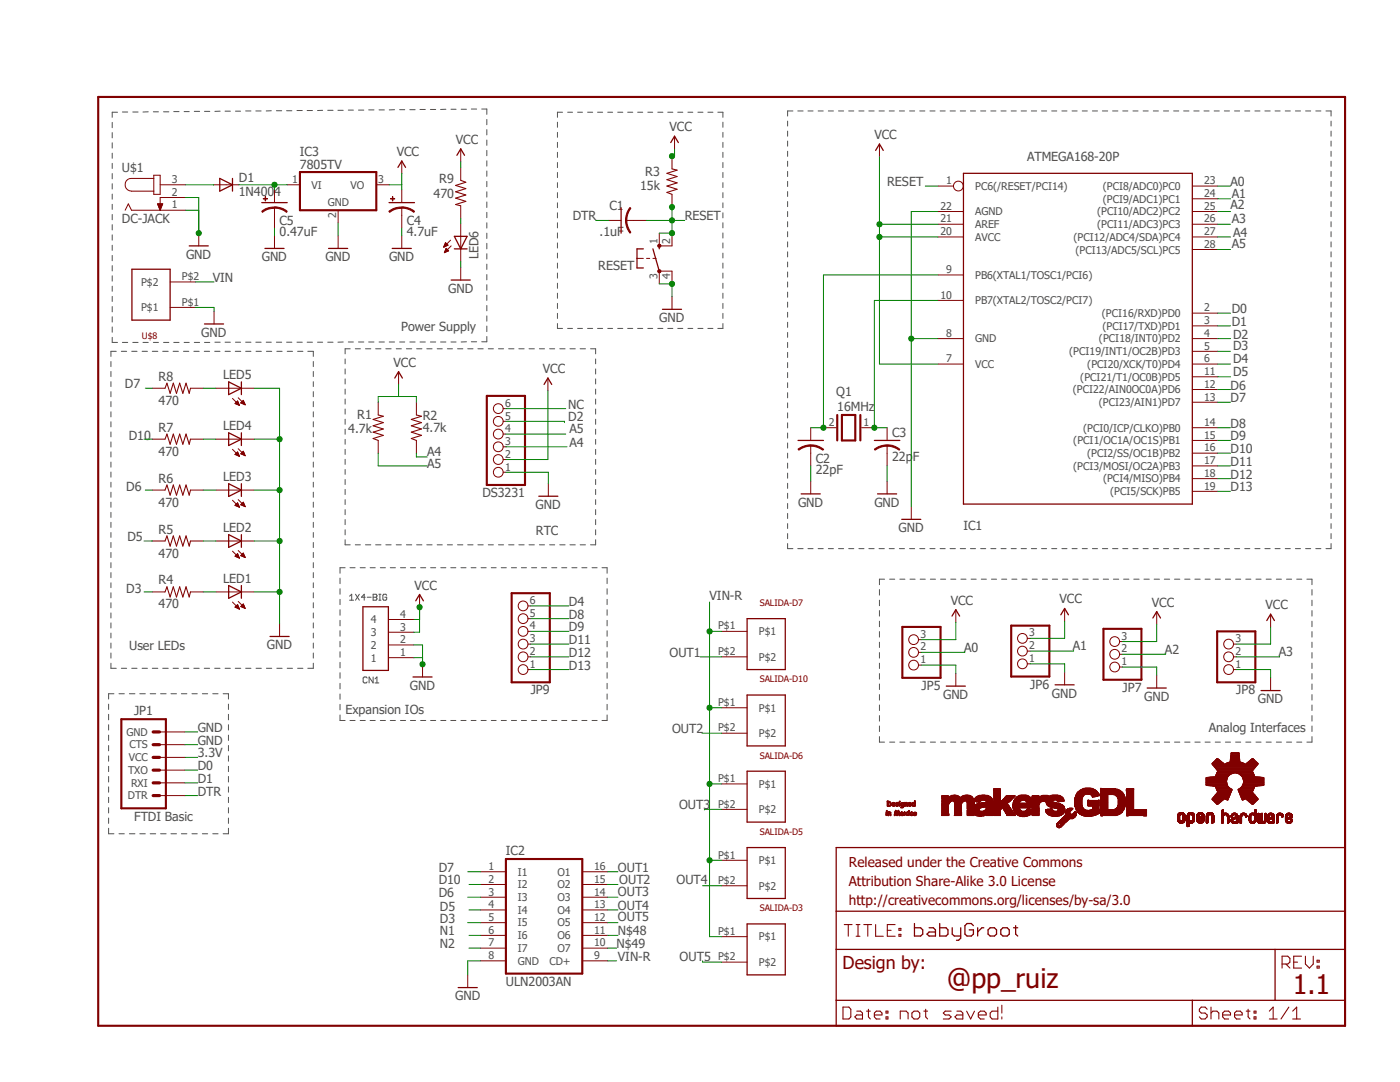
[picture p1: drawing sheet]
<svg xmlns="http://www.w3.org/2000/svg" width="279mm" height="216mm" viewBox="0 0 279 216" stroke-linecap="round" stroke-linejoin="round" font-family="sans-serif">
<defs><g id="words">
<g font-size="5.4" fill="#800000">
<text x="189" y="197.1">@pp_ruiz</text>
<text x="258" y="198.3">1.1</text>
</g>
<text font-size="3.6" fill="#800000" x="168.1" y="193.3">Design by:</text>
<g font-size="2.7" fill="#800000">
<text x="169.4" y="172.9">Released under the Creative Commons</text>
<text x="169.4" y="176.7">Attribution Share-Alike 3.0 License</text>
<text x="169.4" y="180.6">http://creativecommons.org/licenses/by-sa/3.0</text>
</g>
<g font-size="2.5" fill="#505050">
<text x="91" y="28.7">VCC</text>
<text x="133.6" y="26.2">VCC</text>
<text x="174.5" y="27.7">VCC</text>
<text x="24.3" y="34.3">U$1</text>
<text x="59.9" y="33.7">7805TV</text>
<text x="59.9" y="31.2">IC3</text>
<text x="79.2" y="31.1">VCC</text>
<text x="128.8" y="35.1">R3</text>
<text x="205" y="32">ATMEGA168-20P</text>
<text x="47.7" y="39.2">1N4004</text>
<text x="47.7" y="36.4">D1</text>
<text x="86.5" y="39.4">470</text>
<text x="87.7" y="36.6">R9</text>
<text x="121.6" y="41.8">C1</text>
<text x="127.8" y="37.9">15k</text>
<text x="177" y="37.1">RESET</text>
<text x="245.6" y="37.1">A0</text>
<text x="245.6" y="41.7">A2</text>
<text x="245.8" y="39.4">A1</text>
<text x="24.3" y="44.5">DC-JACK</text>
<text x="55.8" y="47.2">0.47uF</text>
<text x="55.8" y="44.9">C5</text>
<text x="81.2" y="47.2">4.7uF</text>
<text x="81.2" y="44.9">C4</text>
<text x="114.3" y="44">DTR</text>
<text x="119.6" y="47.2">.1uF</text>
<text x="136.7" y="44">RESET</text>
<text x="245.8" y="44.5">A3</text>
<text x="246.1" y="47.3">A4</text>
<text x="37.1" y="51.6">GND</text>
<text x="52.2" y="52.1">GND</text>
<text x="64.9" y="52.1">GND</text>
<text x="77.6" y="52.1">GND</text>
<text x="95.5" y="51.7" transform="rotate(-90 95.5 51.7)">LED6</text>
<text x="119.4" y="53.8">RESET</text>
<text x="245.8" y="49.6">A5</text>
<text x="42.5" y="56.3">VIN</text>
<text x="89.5" y="58.4">GND</text>
<text x="131.6" y="64.3">GND</text>
<text x="245.8" y="62.5">D0</text>
<text x="245.8" y="65">D1</text>
<text x="40.2" y="67.2">GND</text>
<text x="80.1" y="66">Power Supply</text>
<text x="246.1" y="67.6">D2</text>
<text x="246.1" y="69.9">D3</text>
<text x="24.9" y="77.5">D7</text>
<text x="31.7" y="76">R8</text>
<text x="44.5" y="75.7">LED5</text>
<text x="78.5" y="73.2">VCC</text>
<text x="108.3" y="74.4">VCC</text>
<text x="245.6" y="77.7">D6</text>
<text x="246.1" y="72.4">D4</text>
<text x="246.1" y="74.9">D5</text>
<text x="31.7" y="80.8">470</text>
<text x="71.3" y="83.6">R1</text>
<text x="84.4" y="83.9">R2</text>
<text x="113.4" y="81.5">NC</text>
<text x="166.9" y="79">Q1</text>
<text x="167.1" y="82">16MHz</text>
<text x="245.6" y="80.3">D7</text>
<text x="25.7" y="87.9">D10</text>
<text x="31.7" y="86.1">R7</text>
<text x="44.5" y="85.9">LED4</text>
<text x="69.5" y="86.4">4.7k</text>
<text x="84.4" y="86.1">4.7k</text>
<text x="113.4" y="84.1">D2</text>
<text x="113.7" y="89.2">A4</text>
<text x="113.7" y="86.4">A5</text>
<text x="178.1" y="87.3">C3</text>
<text x="245.6" y="85.3">D8</text>
<text x="245.6" y="87.9">D9</text>
<text x="31.7" y="90.9">470</text>
<text x="85.3" y="91.1">A4</text>
<text x="85.3" y="93.5">A5</text>
<text x="162.8" y="94.6">22pF</text>
<text x="162.8" y="92.3">C2</text>
<text x="178.1" y="92.1">22pF</text>
<text x="245.6" y="90.4">D10</text>
<text x="245.6" y="93">D11</text>
<text x="245.6" y="95.5">D12</text>
<text x="25.2" y="98">D6</text>
<text x="31.7" y="101.1">470</text>
<text x="31.7" y="96.3">R6</text>
<text x="44.5" y="96">LED3</text>
<text x="96.3" y="99.2">DS3231</text>
<text x="106.9" y="101.6">GND</text>
<text x="159.3" y="101.1">GND</text>
<text x="174.5" y="101.1">GND</text>
<text x="245.6" y="98">D13</text>
<text x="25.4" y="108">D5</text>
<text x="31.7" y="106.5">R5</text>
<text x="44.5" y="106.2">LED2</text>
<text x="106.9" y="106.7">RTC</text>
<text x="179.3" y="106.2">GND</text>
<text x="192.3" y="105.7">IC1</text>
<text x="31.7" y="111.3">470</text>
<text x="25.2" y="118.4">D3</text>
<text x="31.7" y="116.6">R4</text>
<text x="44.5" y="116.3">LED1</text>
<text x="82.7" y="117.6">VCC</text>
<text x="141.6" y="119.6">VIN-R</text>
<text x="31.7" y="121.4">470</text>
<text x="113.5" y="120.9">D4</text>
<text x="113.5" y="123.4">D8</text>
<text x="113.5" y="126">D9</text>
<text x="189.7" y="120.7">VCC</text>
<text x="211.5" y="120.4">VCC</text>
<text x="229.9" y="121">VCC</text>
<text x="252.6" y="121.5">VCC</text>
<text x="25.8" y="129.8">User LEDs</text>
<text x="53.3" y="129.5">GND</text>
<text x="113.5" y="128.5">D11</text>
<text x="113.5" y="131.1">D12</text>
<text x="133.6" y="131.1">OUT1</text>
<text x="192.4" y="130.1">A0</text>
<text x="214.1" y="129.8">A1</text>
<text x="232.5" y="130.4">A2</text>
<text x="255.2" y="130.9">A3</text>
<text x="81.8" y="137.6">GND</text>
<text x="113.5" y="133.6">D13</text>
<text x="183.9" y="137.7">JP5</text>
<text x="205.6" y="137.4">JP6</text>
<text x="26.8" y="142.7">JP1</text>
<text x="68.9" y="142.5">Expansion IOs</text>
<text x="105.9" y="138.6">JP9</text>
<text x="188.2" y="139.4">GND</text>
<text x="209.9" y="139.2">GND</text>
<text x="224" y="138.1">JP7</text>
<text x="228.3" y="139.8">GND</text>
<text x="246.7" y="138.6">JP8</text>
<text x="251" y="140.3">GND</text>
<text x="39.5" y="148.6">GND</text>
<text x="39.5" y="146.1">GND</text>
<text x="134.1" y="146.3">OUT2</text>
<text x="241.3" y="146.1">Analog Interfaces</text>
<text x="39.5" y="151.1">3.3V</text>
<text x="39.5" y="153.7">D0</text>
<text x="39.5" y="158.8">DTR</text>
<text x="39.5" y="156.2">D1</text>
<text x="135.5" y="161.4">OUT3</text>
<text x="26.8" y="163.8">FTDI Basic</text>
<text x="87.5" y="174">D7</text>
<text x="101" y="170.6">IC2</text>
<text x="123.3" y="174">OUT1</text>
<text x="87.5" y="176.5">D10</text>
<text x="87.5" y="179">D6</text>
<text x="123.3" y="178.8">OUT3</text>
<text x="123.6" y="176.5">OUT2</text>
<text x="135" y="176.5">OUT4</text>
<text x="87.8" y="184.1">D3</text>
<text x="87.8" y="181.8">D5</text>
<text x="123.3" y="181.6">OUT4</text>
<text x="123.3" y="183.9">OUT5</text>
<text x="87.8" y="186.7">N1</text>
<text x="87.8" y="189.2">N2</text>
<text x="123.1" y="189.2">N$49</text>
<text x="123.3" y="186.7">N$48</text>
<text x="123.3" y="191.7">VIN-R</text>
<text x="135.6" y="191.7">OUT5</text>
<text x="101" y="196.8">ULN2003AN</text>
<text x="90.8" y="199.6">GND</text>
</g>
<g font-size="2.1" fill="#505050">
<text x="34.3" y="36.5">3</text>
<text x="34.3" y="39">2</text>
<text x="34.3" y="41.6">1</text>
<text x="58.3" y="36.5">1</text>
<text x="62.2" y="37.6">VI</text>
<text x="65.4" y="41.2">GND</text>
<text x="70" y="37.6">VO</text>
<text x="75.4" y="36.5">3</text>
<text x="187.7" y="41.8">22</text>
<text x="188.8" y="36.7">1</text>
<text x="194.6" y="37.9">PC6(/RESET/PCI14)</text>
<text x="220.1" y="40.4">(PCI9/ADC1)PC1</text>
<text x="220.1" y="37.9">(PCI8/ADC0)PC0</text>
<text x="240.3" y="41.8">25</text>
<text x="240.3" y="39.3">24</text>
<text x="240.3" y="36.7">23</text>
<text x="67.1" y="43.4" transform="rotate(-90 67.1 43.4)">2</text>
<text x="187.7" y="44.4">21</text>
<text x="187.7" y="46.9">20</text>
<text x="194.6" y="43">AGND</text>
<text x="194.6" y="45.5">AREF</text>
<text x="218.9" y="45.5">(PCI11/ADC3)PC3</text>
<text x="218.9" y="43">(PCI10/ADC2)PC2</text>
<text x="240.3" y="46.9">27</text>
<text x="240.3" y="44.4">26</text>
<text x="131.2" y="48.7" transform="rotate(-90 131.2 48.7)">1</text>
<text x="133.8" y="48.7" transform="rotate(-90 133.8 48.7)">2</text>
<text x="194.6" y="48">AVCC</text>
<text x="214.2" y="48">(PCI12/ADC4/SDA)PC4</text>
<text x="214.6" y="50.6">(PCI13/ADC5/SCL)PC5</text>
<text x="240.3" y="49.4">28</text>
<text x="28.2" y="57">P$2</text>
<text x="36.3" y="55.9">P$2</text>
<text x="131.2" y="55.6" transform="rotate(-90 131.2 55.6)">3</text>
<text x="133.8" y="55.6" transform="rotate(-90 133.8 55.6)">4</text>
<text x="187.7" y="59.6">10</text>
<text x="188.8" y="54.5">9</text>
<text x="194.6" y="55.6">PB6(XTAL1/TOSC1/PCI6)</text>
<text x="28.2" y="62.1">P$1</text>
<text x="36.3" y="61">P$1</text>
<text x="194.6" y="60.7">PB7(XTAL2/TOSC2/PCI7)</text>
<text x="219.9" y="63.2">(PCI16/RXD)PD0</text>
<text x="220" y="65.8">(PCI17/TXD)PD1</text>
<text x="240.3" y="64.7">3</text>
<text x="240.3" y="62.1">2</text>
<text x="188.8" y="67.2">8</text>
<text x="194.6" y="68.3">GND</text>
<text x="213.4" y="70.9">(PCI19/INT1/OC2B)PD3</text>
<text x="219.3" y="68.3">(PCI18/INT0)PD2</text>
<text x="240.3" y="69.8">5</text>
<text x="240.3" y="67.2">4</text>
<text x="188.8" y="72.3">7</text>
<text x="194.6" y="73.4">VCC</text>
<text x="215.6" y="75.9">(PCI21/T1/OC0B)PD5</text>
<text x="217" y="73.4">(PCI20/XCK/T0)PD4</text>
<text x="240.3" y="77.4">12</text>
<text x="240.3" y="74.8">11</text>
<text x="240.3" y="72.3">6</text>
<text x="100.8" y="83.7">5</text>
<text x="100.8" y="81.2">6</text>
<text x="214.1" y="78.5">(PCI22/AIN0OC0A)PD6</text>
<text x="219.3" y="81">(PCI23/AIN1)PD7</text>
<text x="240.3" y="79.9">13</text>
<text x="100.8" y="88.8">3</text>
<text x="100.8" y="86.3">4</text>
<text x="165.4" y="85">2</text>
<text x="172.3" y="85">1</text>
<text x="214.2" y="88.6">(PCI1/OC1A/OC1S)PB1</text>
<text x="216.2" y="86.1">(PCI0/ICP/CLKO)PB0</text>
<text x="240.3" y="87.5">15</text>
<text x="240.3" y="85">14</text>
<text x="100.8" y="93.9">1</text>
<text x="100.8" y="91.4">2</text>
<text x="214.2" y="93.7">(PCI3/MOSI/OC2A)PB3</text>
<text x="217" y="91.2">(PCI2/SS/OC1B)PB2</text>
<text x="240.3" y="95.2">18</text>
<text x="240.3" y="92.6">17</text>
<text x="240.3" y="90.1">16</text>
<text x="220.1" y="96.3">(PCI4/MISO)PB4</text>
<text x="221.6" y="98.8">(PCI5/SCK)PB5</text>
<text x="240.3" y="97.7">19</text>
<text x="74" y="124.4">4</text>
<text x="79.8" y="125.8">3</text>
<text x="79.8" y="123.3">4</text>
<text x="105.7" y="125.6">4</text>
<text x="105.7" y="123.1">5</text>
<text x="105.7" y="120.5">6</text>
<text x="143.3" y="125.6">P$1</text>
<text x="74" y="132">1</text>
<text x="74" y="129.5">2</text>
<text x="74" y="126.9">3</text>
<text x="79.8" y="130.9">1</text>
<text x="79.8" y="128.4">2</text>
<text x="105.7" y="130.7">2</text>
<text x="105.7" y="128.1">3</text>
<text x="143.3" y="130.7">P$2</text>
<text x="151.4" y="126.7">P$1</text>
<text x="151.4" y="131.8">P$2</text>
<text x="183.7" y="129.8">2</text>
<text x="183.7" y="127.3">3</text>
<text x="205.4" y="129.5">2</text>
<text x="205.4" y="127">3</text>
<text x="223.8" y="130.2">2</text>
<text x="223.8" y="127.6">3</text>
<text x="246.5" y="130.7">2</text>
<text x="246.5" y="128.1">3</text>
<text x="105.7" y="133.2">1</text>
<text x="183.7" y="132.3">1</text>
<text x="205.4" y="132.1">1</text>
<text x="223.8" y="132.7">1</text>
<text x="246.5" y="133.2">1</text>
<text x="143.3" y="140.8">P$1</text>
<text x="151.4" y="142">P$1</text>
<text x="25.3" y="146.8">GND</text>
<text x="25.8" y="149.4">CTS</text>
<text x="143.3" y="145.9">P$2</text>
<text x="151.4" y="147.1">P$2</text>
<text x="25.6" y="154.4">TXO</text>
<text x="25.7" y="151.9">VCC</text>
<text x="25.5" y="159.5">DTR</text>
<text x="26.2" y="157">RXI</text>
<text x="143.3" y="156.1">P$1</text>
<text x="143.3" y="161.2">P$2</text>
<text x="151.4" y="157.2">P$1</text>
<text x="151.4" y="162.3">P$2</text>
<text x="97.5" y="173.6">1</text>
<text x="118.6" y="173.6">16</text>
<text x="143.3" y="171.3">P$1</text>
<text x="151.4" y="172.4">P$1</text>
<text x="97.5" y="176.1">2</text>
<text x="97.5" y="178.7">3</text>
<text x="103.3" y="174.7">I1</text>
<text x="103.3" y="177.2">I2</text>
<text x="103.3" y="179.8">I3</text>
<text x="111.3" y="174.7">O1</text>
<text x="111.3" y="177.2">O2</text>
<text x="111.3" y="179.8">O3</text>
<text x="118.6" y="176.1">15</text>
<text x="118.6" y="178.7">14</text>
<text x="143.3" y="176.4">P$2</text>
<text x="151.4" y="177.5">P$2</text>
<text x="97.5" y="181.2">4</text>
<text x="97.5" y="183.8">5</text>
<text x="103.3" y="182.3">I4</text>
<text x="103.3" y="184.9">I5</text>
<text x="111.3" y="182.3">O4</text>
<text x="111.3" y="184.9">O5</text>
<text x="118.6" y="181.2">13</text>
<text x="118.6" y="183.8">12</text>
<text x="97.5" y="186.3">6</text>
<text x="97.5" y="188.8">7</text>
<text x="97.5" y="191.4">8</text>
<text x="103.3" y="187.4">I6</text>
<text x="103.3" y="189.9">I7</text>
<text x="111.3" y="187.4">O6</text>
<text x="111.3" y="189.9">O7</text>
<text x="118.6" y="186.3">11</text>
<text x="118.6" y="188.8">10</text>
<text x="118.6" y="191.4">9</text>
<text x="143.3" y="186.6">P$1</text>
<text x="143.3" y="191.6">P$2</text>
<text x="151.4" y="187.7">P$1</text>
<text x="103.3" y="192.5">GND</text>
<text x="109.6" y="192.5">CD+</text>
<text x="151.4" y="192.7">P$2</text>
</g>
<g font-size="1.8" fill="#800000">
<text x="28.3" y="67.7">U$8</text>
<text x="151.6" y="120.9">SALIDA-D7</text>
<text x="151.6" y="136.1">SALIDA-D10</text>
<text x="151.6" y="151.4">SALIDA-D6</text>
<text x="151.6" y="166.6">SALIDA-D5</text>
<text x="151.6" y="181.8">SALIDA-D3</text>
</g>
</g></defs>
<path d="M19.1 19.1l249.6 186.1M268.7 19.1l-249.6 186.1" fill="none" stroke="#fff" stroke-width=".2"/>
<g fill="none" stroke="#505050" stroke-width=".2">
<path d="M22.4 24.4v1.1M22.4 26.5v1M22.4 28.5v1M22.4 30.6v1M22.4 32.6v1M22.4 34.6v1.1M22.4 36.7v1M22.4 38.7v1.1M23.5 22.4h-1.1v1M24.4 22.4h1.1M26.5 22.4h1.1M29.6 22.3l-1.1 .1"/>
<path d="M30.6 22.3h1M32.6 22.3h1.1M34.7 22.3h1M36.7 22.3h1.1M38.8 22.2h1M40.8 22.2h1.1M43.9 22.2h-1M44.9 22.2h1.1M47 22.2h1M49 22.1h1.1M51.1 22.1h1M54.1 22.1h-1"/>
<path d="M55.2 22.1h1M57.2 22.1h1.1M59.3 22.1h1M61.3 22.1h1.1M64.4 22l-1 .1M65.4 22h1.1M67.4 22h1.1M69.5 22h1M71.5 22h1.1M73.6 21.9h1M75.6 21.9h1.1M78.7 21.9h-1"/>
<path d="M79.8 21.9h1M81.8 21.9h1M83.8 21.8h1.1M85.9 21.8h1.1M89 21.8h-1.1M90 21.8h1M92 21.8h1.1M94.1 21.8h1M96.1 21.8h1.1v1M97.2 23.8v1.1M97.2 25.9v1M97.2 27.9v1.1"/>
<path d="M97.2 30v1.1M97.2 32.1v1M97.2 34.1v1.1M97.2 36.2v1.1M97.2 38.3v1M111.3 24.4v1M111.3 26.4v1M111.3 28.4v1M111.3 30.4v1M111.3 32.4v1M111.3 34.4v1M111.3 36.4v1"/>
<path d="M111.3 38.4v1.1M112.3 22.4h-1v1M113.3 22.4h1M115.3 22.4h.9M117.3 22.4h1M119.3 22.4h1M121.3 22.4h1M123.3 22.4h1M125.3 22.4h1M127.3 22.4h1M129.3 22.4h1M131.3 22.4h1"/>
<path d="M133.3 22.4h1M135.3 22.4h1M137.3 22.4h1M139.3 22.4h1M141.3 22.4h1M143.3 22.4h1v1M144.3 24.4v1M144.3 26.4v1M144.3 28.4v1M144.3 30.4v1M144.3 32.4v1M144.3 34.4v1"/>
<path d="M144.3 36.4v1M144.3 38.4v1.1M157.2 24.2v.9M157.2 26.2v1M157.2 28.2v1M157.2 30.2v1M157.2 32.2v1M157.2 34.2v1M157.2 36.2v1M157.2 38.2v1M158.2 22.1h-1v1.1M159.2 22.1h1.1"/>
<path d="M161.2 22.1h1.1M163.3 22.1h1M165.3 22.1h1M167.3 22.1h1.1M169.4 22.1h1M171.4 22.1h1M173.4 22.1h1.1M175.4 22.1h1.1M177.5 22.1h1M179.5 22.1h1M181.5 22.1h1M183.6 22.1h1"/>
<path d="M185.6 22.1h1M187.6 22.1h1M189.6 22.1h1.1M191.6 22.1h1.1M193.7 22.1h1M195.7 22.1h1M197.7 22.1h1.1M199.8 22.1h1M201.8 22.1h1M203.8 22.1h1.1M205.8 22.1h1.1M207.9 22.1h1"/>
<path d="M209.9 22.1h1M211.9 22.1h1M214 22.1h1M216 22.1h1M218 22.1h1M220 22.1h1.1M222 22.1h1.1M224.1 22.1h1M226.1 22.1h1M228.1 22.1h1.1M230.2 22.1h1M232.2 22.1h1"/>
<path d="M234.2 22.1h1M236.2 22.1h1.1M238.3 22.1h1M240.3 22.1h1M242.3 22.1h1M244.3 22.1h1.1M246.4 22.1h1M248.4 22.1h1M250.4 22.1h1.1M252.4 22.1h1.1M254.5 22.1h1M256.5 22.1h1"/>
<path d="M258.5 22.1h1M260.6 22.1h1M262.6 22.1h1M264.6 22.1h1v1.1M265.6 24.2v.9M265.6 26.2v1M265.6 28.2v1M265.6 30.2v1M265.6 32.2v1M265.6 34.2v1M265.6 36.2v1M265.6 38.2v1"/>
<path d="M22.4 40.8v1M22.4 42.8v1.1M22.4 44.8v1.1M22.4 46.9v1M22.4 48.9v1.1M22.4 51v1M22.4 53v1.1M22.4 55v1.1M22.4 57.1v1M22.4 59.1v1.1M97.2 40.3v1.1M97.2 42.4v1"/>
<path d="M97.2 44.4v1.1M97.2 46.5v1.1M97.2 48.6v1.1M97.2 50.6v1.1M97.2 52.7v1.1M97.2 54.8v1M97.2 56.8v1.1M97.2 58.9v1M111.3 40.5v.9M111.3 42.5v1M111.3 44.4v1.1M111.3 46.5v1"/>
<path d="M111.3 48.5v1M111.3 50.5v1M111.3 52.5v1M111.3 54.5v1M111.3 56.5v1M111.3 58.5v1M144.3 40.5v.9M144.3 42.5v1M144.3 44.4v1.1M144.3 46.5v1M144.3 48.5v1M144.3 50.5v1"/>
<path d="M144.3 52.5v1M144.3 54.5v1M144.3 56.5v1M144.3 58.5v1M157.2 40.2v1M157.2 42.2v1M157.2 44.2v1.1M157.2 46.2v1M157.2 48.3v1M157.2 50.2v1.1M157.2 52.3v1M157.2 54.3v1"/>
<path d="M157.2 56.3v1M157.2 58.3v1M265.6 40.2v1M265.6 42.2v1M265.6 44.2v1.1M265.6 46.2v1M265.6 48.3v1M265.6 50.2v1.1M265.6 52.3v1M265.6 54.3v1M265.6 56.3v1M265.6 58.3v1"/>
<path d="M22.1 72.1v1.1M22.1 74.1v1M22.1 76.2v.9M22.1 78.1v1.1M22.4 67.3v1h1.1M22.4 61.2v1M22.4 63.2v1.1M22.4 65.2v1.1M23.2 70.1h-1.1v1M24.2 70.1h1.1M24.4 68.3h1.1M26.3 70.1h1"/>
<path d="M26.5 68.3h1.1M28.4 70.1h1M28.5 68.3h1.1M30.4 70.1h1.1M30.6 68.3h1M32.5 70.1h1.1M32.6 68.3h1.1M34.5 70.1h1.1M34.7 68.3h1M36.6 70.1h1.1M36.7 68.3h1.1M38.7 70.1h1.1"/>
<path d="M38.8 68.3h1M40.8 70.1h1M40.8 68.3h1.1M42.8 70.1h1.1M42.9 68.3h1M44.9 70.1h1.1M44.9 68.3h1.1M46.9 70.1h1.1M47 68.3h1M49 70.1h1.1M49 68.3h1.1M51.1 68.3h1"/>
<path d="M51.1 70.1h1.1M53.1 68.3h1M53.2 70.1h1M55.2 68.3h1M55.2 70.1h1.1M57.2 68.3h1.1M57.3 70.1h1.1M59.3 68.3h1M59.4 70.1h1.1M61.3 68.3h1.1M61.4 70.1h1.1v1M62.5 72.1v1.1"/>
<path d="M62.5 74.1v1M62.5 76.2v.9M62.5 78.1v1.1M63.4 68.3h1M65.4 68.3h1.1M68.5 68.2l-1.1 .1M68.9 71.6v1M68.9 73.6v1M68.9 75.6v1M68.9 77.6v1.1M68.9 79.6v1M69.5 68.2h1"/>
<path d="M69.9 69.6h-1v1M70.9 69.6h1M71.5 68.2h1.1M72.9 69.6h1.1M73.6 68.2h1M75 69.6h1M75.6 68.2h1.1M77 69.6h1.1M77.7 68.2h1M79.1 69.6h1M79.8 68.2h1M81.1 69.6h1.1"/>
<path d="M81.8 68.2h1M83.1 69.6h1.1M83.8 68.2h1.1M85.2 69.6h1M85.9 68.2h1.1M87.2 69.6h1.1M87.9 68.2h1.1M89.3 69.6h1M90 68.2h1M91.3 69.6h1.1M93.1 68.2h-1.1M93.3 69.6h1.1"/>
<path d="M94.1 68.2h1M95.4 69.6h1M97.2 61v1M97.2 63v1.1M97.2 65.1v1.1M97.2 67.1v1.1h-1.1M97.5 69.6h1M99.5 69.6h1M101.5 69.6h1.1M103.5 69.6h1.1M105.6 69.6h1M107.7 69.6h1"/>
<path d="M109.7 69.6h1M111.3 64.6v.9h1M111.3 60.5v1.1M111.3 62.5v1M111.7 69.6h1.1M113.3 65.5h1M113.7 69.6h1.1M115.3 65.5h.9M115.8 69.6h1M117.3 65.5h1M117.9 69.6h1v1M118.9 71.6v1"/>
<path d="M118.9 73.6v1M118.9 75.6v1M118.9 77.6v1.1M118.9 79.6v1M119.3 65.5h1M121.3 65.5h1M123.3 65.5h1M125.3 65.5h1M127.3 65.5h1M129.3 65.5h1M131.3 65.5h1M133.3 65.5h1"/>
<path d="M135.3 65.5h1M137.3 65.5h1M139.3 65.5h1M141.3 65.5h1M144.3 60.5v1.1M144.3 62.5v1M144.3 64.6v.9h-1M157.2 60.3v1M157.2 62.3v1M157.2 64.3v1M157.2 66.3v1M157.2 68.3v1"/>
<path d="M157.2 70.3v1M157.2 72.3v1.1M157.2 74.3v1.1M157.2 76.4v.9M157.2 78.4v1M265.6 60.3v1M265.6 62.3v1M265.6 64.3v1M265.6 66.3v1M265.6 68.3v1M265.6 70.3v1M265.6 72.3v1.1"/>
<path d="M265.6 74.3v1.1M265.6 76.4v.9M265.6 78.4v1M22.1 80.1v1.1M22.1 82.2v1M22.1 84.2v1M22.1 86.2v1M22.1 88.2v1M22.1 90.2v1M22.1 92.2v1M22.1 94.2v1M22.1 96.2v1"/>
<path d="M22.1 98.2v1M62.5 80.1v1.1M62.5 82.2v1M62.5 84.2v1M62.5 86.2v1M62.5 88.2v1M62.5 90.2v1M62.5 92.2v1M62.5 94.2v1M62.5 96.2v1M62.5 98.2v1M68.9 81.6v1"/>
<path d="M68.9 83.7v1M68.9 85.6v1.1M68.9 87.7v.9M68.9 89.7v1M68.9 91.7v1M68.9 93.7v1M68.9 95.7v1M68.9 97.7v1M68.9 99.7v1M118.9 81.6v1M118.9 83.7v1M118.9 85.6v1.1"/>
<path d="M118.9 87.7v.9M118.9 89.7v1M118.9 91.7v1M118.9 93.7v1M118.9 95.7v1M118.9 97.7v1M118.9 99.7v1M157.2 80.4v1M157.2 82.4v1M157.2 84.4v1M157.2 86.4v1M157.2 88.4v1"/>
<path d="M157.2 90.4v1M157.2 92.4v1M157.2 94.4v1M157.2 96.4v1.1M157.2 98.4v1M265.6 80.4v1M265.6 82.4v1M265.6 84.4v1M265.6 86.4v1M265.6 88.4v1M265.6 90.4v1M265.6 92.4v1"/>
<path d="M265.6 94.4v1M265.6 96.4v1.1M265.6 98.4v1M22.1 100.2v1M22.1 102.2v1.1M22.1 104.2v1M22.1 106.3v.9M22.1 108.2v1.1M22.1 110.2v1.1M22.1 112.3v1M22.1 114.3v1M22.1 116.3v1"/>
<path d="M22.1 118.3v1M62.5 100.2v1M62.5 102.2v1.1M62.5 104.2v1M62.5 106.3v.9M62.5 108.2v1.1M62.5 110.2v1.1M62.5 112.3v1M62.5 114.3v1M62.5 116.3v1M62.5 118.3v1M67.9 115.4v1.1"/>
<path d="M67.9 117.5v1.1M67.9 119.6v1M68.9 107.7v1h1M68.9 101.7v1M68.9 103.7v1M68.9 105.7v1M68.9 113.3h-1v1.1M69.8 119l.4-.4v1.2M69.8 119.8h.8M69.8 113.3h1.1M70.9 108.7h1M71 118.6l.7 1.2"/>
<path d="M71.7 118.6l-.7 1.2M71.9 113.3h1M72.9 119.2h-.8l.6-.6v1.2M72.9 108.7h1.1M73.3 119.2h.8M73.9 113.3h1M74.5 118.6h.6l.1 .2-.1 .4 .1 .3-.1 .3h-.6zM74.5 119.2h.6M75 108.7h1M75.6 119.8h.4M75.6 118.6h.4M75.8 118.6v1.2"/>
<path d="M75.9 113.3h1M77 108.7h1.1M77.2 118.8l-.2-.2h-.4l-.2 .2v.7l.2 .3h.4l.2-.3v-.3h-.4M77.9 113.3h1M79.1 108.7h1M79.9 113.3h1M81.1 108.7h1.1M81.9 113.3h1M83.1 108.7h1.1M83.9 113.3h1.1M85.2 108.7h1M85.9 113.3h1.1"/>
<path d="M87.2 108.7h1.1M88 113.3h1M89.3 108.7h1M90 113.3h1M91.3 108.7h1.1M92 113.3h1M93.3 108.7h1.1M94 113.3h1M95.4 108.7h1M96 113.3h1M97.5 108.7h1M98 113.3h1"/>
<path d="M99.5 108.7h1M100 113.3h1M101.5 108.7h1.1M102.1 113.3h1M103.5 108.7h1.1M104.1 113.3h1M105.6 108.7h1M106.1 113.3h1M107.7 108.7h1M108.1 113.3h1M109.7 108.7h1M110.1 113.3h1"/>
<path d="M111.7 108.7h1.1M112.1 113.3h1M113.7 108.7h1.1M114.1 113.3h1M115.8 108.7h1M116.1 113.3h1M118.2 113.3h1M118.9 101.7v1M118.9 103.7v1M118.9 105.7v1M118.9 107.7v1h-1M120.1 113.3h1.1v1.1"/>
<path d="M121.2 115.4v1.1M121.2 117.5v1.1M121.2 119.6v1M157.2 108.5v1h1M157.2 100.5v1M157.2 102.4v1.1M157.2 104.5v1M157.2 106.5v1M159.2 109.5h1.1M161.2 109.5h1.1M163.3 109.5h1M165.3 109.5h1"/>
<path d="M167.3 109.5h1.1M169.4 109.5h1M171.4 109.5h1M173.4 109.5h1.1M175.4 109.5h1.1M175.5 117.6v1.1M175.5 119.8v1.1M176.5 115.6h-1v1.1M177.5 109.5h1M177.5 115.6h1.1M179.5 109.5h1M179.6 115.6h1"/>
<path d="M181.5 109.5h1M181.6 115.6h1M183.6 109.5h1M183.6 115.6h1.1M185.6 109.5h1M185.7 115.6h1M187.6 109.5h1M187.7 115.6h1M189.6 109.5h1.1M189.7 115.6h1.1M191.6 109.5h1.1M191.8 115.6h1"/>
<path d="M193.7 109.5h1M193.8 115.6h1M195.7 109.5h1M195.8 115.6h1M197.7 109.5h1.1M197.9 115.6h1M199.8 109.5h1M199.9 115.6h1M201.8 109.5h1M201.9 115.6h1M203.8 109.5h1.1M204 115.6h1"/>
<path d="M205.8 109.5h1.1M206 115.6h1M207.9 109.5h1M208 115.6h1M209.9 109.5h1M210 115.6h1.1M211.9 109.5h1M212 115.6h1.1M214 109.5h1M214.1 115.6h1M216 109.5h1M216.1 115.6h1.1"/>
<path d="M218 109.5h1M218.1 115.6h1.1M220 109.5h1.1M220.2 115.6h1M222 109.5h1.1M222.2 115.6h1.1M224.1 109.5h1M224.2 115.6h1.1M226.1 109.5h1M226.3 115.6h1M228.1 109.5h1.1M228.3 115.6h1.1"/>
<path d="M230.2 109.5h1M230.3 115.6h1.1M232.2 109.5h1M232.4 115.6h1M234.2 109.5h1M234.4 115.6h1.1M236.2 109.5h1.1M236.4 115.6h1.1M238.3 109.5h1M238.5 115.6h1M240.3 109.5h1M240.5 115.6h1"/>
<path d="M242.3 109.5h1M242.5 115.6h1M244.3 109.5h1.1M244.6 115.6h1M246.4 109.5h1M246.6 115.6h1M248.4 109.5h1M248.6 115.6h1M250.4 109.5h1.1M250.7 115.6h1M252.4 109.5h1.1M252.7 115.6h1"/>
<path d="M254.5 109.5h1M254.7 115.6h1M256.5 109.5h1M256.8 115.6h1M258.5 109.5h1M258.8 115.6h1M260.6 109.5h1M260.8 115.6h1v1.1M261.8 117.6v1.1M261.8 119.8v1.1M262.6 109.5h1M265.6 100.5v1"/>
<path d="M265.6 102.4v1.1M265.6 104.5v1M265.6 106.5v1M265.6 108.5v1h-1M22.1 132.3v1h1.1M22.1 120.3v1M22.1 122.3v1M22.1 124.3v1M22.1 126.3v1M22.1 128.3v1M22.1 130.3v1M22.7 138.4h-1v1.1"/>
<path d="M23.7 138.4h1.1M24.2 133.3h1.1M25.8 138.4h1.1M26.3 133.3h1M27.9 138.4h1.1M28.4 133.3h1M30 138.4h1.1M30.4 133.3h1.1M32 138.4h1.1M32.5 133.3h1.1M34.1 138.4h1.1M34.5 133.3h1.1"/>
<path d="M36.2 138.4h1.1M36.6 133.3h1.1M38.3 138.4h1.1M38.7 133.3h1.1M40.4 138.4h1M40.8 133.3h1M42.5 138.4h1M42.8 133.3h1.1M44.5 138.4h1.1v1.1M44.9 133.3h1.1M46.9 133.3h1.1M49 133.3h1.1"/>
<path d="M51.1 133.3h1.1M53.2 133.3h1M55.2 133.3h1.1M57.3 133.3h1.1M59.4 133.3h1.1M62.5 120.3v1M62.5 122.3v1M62.5 124.3v1M62.5 126.3v1M62.5 128.3v1M62.5 130.3v1M62.5 132.3v1h-1.1"/>
<path d="M67.9 121.7v1.1M67.9 123.8v1.1M67.9 125.9v1.1M67.9 128v1.1M67.9 130v1.1M67.9 132.2v1.1M67.9 134.2v1.1M67.9 136.4v1.1M67.9 138.5v1M73.3 135.3l-.2-.2h-.4l-.2 .2v.8l.2 .2h.4l.2-.2M74.5 135.1v1.2l-.8-1.2v1.2M74.8 135.5l.4-.4v1.2"/>
<path d="M74.8 136.3h.8M121.2 121.7v1.1M121.2 123.8v1.1M121.2 125.9v1.1M121.2 128v1.1M121.2 130v1.1M121.2 132.2v1.1M121.2 134.2v1.1M121.2 136.4v1.1M121.2 138.5v1M175.5 121.8v1.1M175.5 124v1.1"/>
<path d="M175.5 126v1.1M175.5 128.1v1.1M175.5 130.2v1.1M175.5 132.3v1.1M175.5 134.4v1.1M175.5 136.5v1.1M175.5 138.6v1.1M261.8 121.8v1.1M261.8 124v1.1M261.8 126v1.1M261.8 128.1v1.1M261.8 130.2v1.1"/>
<path d="M261.8 132.3v1.1M261.8 134.4v1.1M261.8 136.5v1.1M261.8 138.6v1.1M21.7 140.5v1.1M21.7 142.5v1.1M21.7 144.6v1.1M21.7 146.7v1M21.7 148.8v1M21.7 150.8v1.1M21.7 152.9v1.1M21.7 154.9v1.1"/>
<path d="M21.7 157v1.1M21.7 159.1v1M45.6 140.5v1.1M45.6 142.5v1.1M45.6 144.6v1.1M45.6 146.7v1M45.6 148.8v1M45.6 150.8v1.1M45.6 152.9v1.1M45.6 154.9v1.1M45.6 157v1.1M45.6 159.1v1"/>
<path d="M67.9 142.7v1.1h1M67.9 140.5v1.1M69.8 143.8h1.1M71.9 143.8h1M73.9 143.8h1M75.9 143.8h1M77.9 143.8h1M79.9 143.8h1M81.9 143.8h1M83.9 143.8h1.1M85.9 143.8h1.1M88 143.8h1"/>
<path d="M90 143.8h1M92 143.8h1M94 143.8h1M96 143.8h1M98 143.8h1M100 143.8h1M102.1 143.8h1M104.1 143.8h1M106.1 143.8h1M108.1 143.8h1M110.1 143.8h1M112.1 143.8h1"/>
<path d="M114.1 143.8h1M116.1 143.8h1M118.2 143.8h1M121.2 140.5v1.1M121.2 142.7v1.1h-1.1M175.5 147v1.1h1M175.5 140.7v1.1M175.5 142.8v1.1M175.5 144.9v1.1M177.5 148.1h1.1M179.6 148.1h1M181.6 148.1h1"/>
<path d="M183.6 148.1h1.1M185.7 148.1h1M187.7 148.1h1M189.7 148.1h1.1M191.8 148.1h1M193.8 148.1h1M195.8 148.1h1M197.9 148.1h1M199.9 148.1h1M201.9 148.1h1M204 148.1h1M206 148.1h1"/>
<path d="M208 148.1h1M210 148.1h1.1M212 148.1h1.1M214.1 148.1h1M216.1 148.1h1.1M218.1 148.1h1.1M220.2 148.1h1M222.2 148.1h1.1M224.2 148.1h1.1M226.3 148.1h1M228.3 148.1h1.1M230.3 148.1h1.1"/>
<path d="M232.4 148.1h1M234.4 148.1h1.1M236.4 148.1h1.1M238.5 148.1h1M240.5 148.1h1M242.5 148.1h1M244.6 148.1h1M246.6 148.1h1M248.6 148.1h1M250.7 148.1h1M252.7 148.1h1M254.7 148.1h1"/>
<path d="M256.8 148.1h1M258.8 148.1h1M261.8 140.7v1.1M261.8 142.8v1.1M261.8 144.9v1.1M261.8 147v1.1h-1M21.7 165.3v1.1h1M21.7 161.2v1M21.7 163.2v1.1M23.7 166.4h1.1M25.8 166.4h1.1M27.9 166.4h1.1"/>
<path d="M30 166.4h1.1M32 166.4h1.1M34.1 166.4h1.1M36.2 166.4h1.1M38.3 166.4h1.1M40.4 166.4h1M42.5 166.4h1M45.6 161.2v1M45.6 163.2v1.1M45.6 165.3v1.1h-1.1"/>
</g>
<path d="M19.6 19.3h248.8v185.4h-248.8zM24.2 143.5h8.9v17.8h-8.9z" fill="none" stroke="#800000" stroke-width=".42"/>
<g fill="none" stroke="#800000" stroke-width=".25">
<path d="M37.8 49.1h3.8M128.4 49.7h-1.3v3.8h1.3M130.3 49.7l1.3 4.4M131.6 49.1v.6M132.2 61.7h3.8M107.5 99h3.8M166.9 169.1h101.5v35.6h-101.5zM166.9 189.4h101.5M166.9 199.6h101.5M166.9 181.8h101.5M182.5 184.3v2.5h1.2l.4-.4v-.9l-.4-.4h-1.2M185.4 185.1h.9l.4 .4v1.3h-1.3l-.4-.4 .4-.4h1.3"/>
<path d="M187.5 184.3v2.5h1.3l.4-.4v-.9l-.4-.4h-1.3M190 185.1v1.3l.5 .4h1.2M191.7 185.1v2.1l-.4 .4h-.4M194.3 184.7l-.5-.4h-.8l-.4 .4v1.7l.4 .4h.8l.5-.4v-.9h-.9M195.1 185.1v1.7M196.3 185.1h-.3l-.9 .9M197.6 185.1h.9l.4 .4v.9l-.4 .4h-.9l-.4-.4v-.9zM200.2 185.1h.8l.4 .4v.9l-.4 .4h-.8l-.5-.4v-.9zM202.3 185.1h.8M202.7 184.7v1.7l.4 .4M238 199.6v5.1M254.5 189.4v10.2"/>
</g>
<g fill="none" stroke="#800000" stroke-width=".21">
<path d="M168.5 184.5h1.6M169.3 184.5v2.3M170.9 184.5h.7M170.9 186.8h.7M171.2 184.5v2.3M172.4 184.5h1.5M173.2 184.5v2.3M174.8 184.5v2.3h1.5M177.1 185.6h.7M178.6 184.5h-1.5v2.3h1.5M179.4 186.4h.4v.4h-.4zM179.4 185.3h.4v.3h-.4z"/>
<path d="M255.9 192.4h1.1l.4-.4v-.8l-.4-.4h-1.1v2.4M256.6 192.4l.8 .8M258.2 192h.8M259.8 190.8h-1.6v2.4h1.6M260.5 190.8v1.6l.8 .8 .8-.8v-1.6M262.8 192.8h.5v.4h-.5zM262.8 191.6h.5v.4h-.5zM168.2 201h1.2l.4 .4v1.5l-.4 .4h-1.2zM171 201.8h.7l.4 .3v1.2h-1.1l-.4-.4 .4-.4h1.1M172.9 201.8h.8M173.3 201.4v1.5l.4 .4M174.5 202.5h1.5v-.4l-.4-.3h-.7l-.4 .3v.8l.4 .4h.7"/>
<path d="M176.8 202.9h.4v.4h-.4zM176.8 201.8h.4v.3h-.4zM179.7 203.3v-1.5h1.1l.4 .3v1.2M182 202.1l.4-.3h.8l.4 .3v.8l-.4 .4h-.8l-.4-.4zM184.4 201.8h.7M184.7 201.4v1.5l.4 .4M189.8 201.8h-1.2l-.3 .3 .3 .4h.8l.4 .4-.4 .4h-1.1M191 201.8h.8l.4 .3v1.2h-1.2l-.4-.4 .4-.4h1.2M192.9 201.8l.8 1.5 .8-1.5M195.2 202.5h1.6v-.4l-.4-.3h-.7l-.5 .3v.8l.5 .4h.7M199.1 201v2.3h-1.1l-.4-.4v-.8l.4-.3h1.1M199.9 200.6v1.5"/>
<path d="M199.9 202.9v.4M240.9 201.4l-.4-.4h-.8l-.3 .4v.4l.3 .3h.8l.4 .4v.4l-.4 .4h-.8l-.3-.4M241.7 202.1l.4-.3h.8l.3 .3v1.2M241.7 201v2.3M244 202.5h1.6v-.4l-.4-.3h-.8l-.4 .3v.8l.4 .4h.8M246.4 202.5h1.5v-.4l-.4-.3h-.7l-.4 .3v.8l.4 .4h.7M248.7 201.8h.8M249.1 201.4v1.5l.4 .4M250.3 202.9h.4v.4h-.4zM250.3 201.8h.4v.3h-.4zM253.3 203.3h1.6M253.3 201.8l.8-.8v2.3"/>
<path d="M257.2 201l-1.5 2.3M258 203.3h1.5M258 201.8l.8-.8v2.3"/>
</g>
<g fill="none" stroke="#800000" stroke-width=".2">
<path d="M39.7 46.5v2.6M127.1 51.6h1.3M129 51.6h.7M130.3 51.6h.6M131.6 49.1h2.5M131.6 54.1h2.5M134.1 59.2v2.5M109.4 96.5v2.5M31.8 158.7h5.1M31.8 156.2h5.1M31.8 153.7h5.1M31.8 151.1h5.1"/>
<path d="M31.8 148.6h5.1M31.8 146h5.1M235 163.7h.5M235 163.6h.5M235 163.5h.4M235 163.4h.4M235 163.3h.4M235 163.2h.4M235 163.1h.4M235 163h.4M235 162.9h.4M235 162.8h.4"/>
<path d="M235 162.7h.5M235 162.6h.5M235.1 163.8h1.3M235.1 163.8h.5M235.1 162.6h.4M235.1 162.6h.5M235.1 162.5h1.3M235.1 163.9h1.3M235.1 162.4h1.3M235.2 164h1.1M235.2 162.4h1.1M235.2 162.3h1.1"/>
<path d="M235.2 164.1h1.1M235.3 162.3h.9M235.3 164.1h.9M235.3 162.2h.8M235.5 164.2h.6M235.6 162.1h.3M235.6 164.3h.3M235.9 162.6h.5M235.9 163.8h.6M236 163.7h.5M236 162.6h.5M236.1 163.7h.4"/>
<path d="M236.1 162.7h.4M236.1 163.6h.4M236.1 163.5h.4M236.1 163.4h.4M236.1 163.3h.4M236.1 163.2h.4M236.1 163.1h.4M236.1 163h.4M236.1 162.9h.4M236.1 162.8h.4M236.9 164.9h.2M236.9 164.9h.3"/>
<path d="M236.9 164.8h.4M236.9 164.7h.4M236.9 164.6h.4M236.9 164.5h.4M236.9 164.4h.4M236.9 164.3h.4M236.9 164.2h1.1M236.9 164.1h1.3M236.9 164h1.3M236.9 164h1.4M236.9 163.9h1.4M236.9 163.8l1.4 .1"/>
<path d="M236.9 163.8h.6M236.9 163.7h.5M236.9 163.6h.4M236.9 163.5h.4M236.9 163.4h.4M236.9 163.3h.4M236.9 163.2h.4M236.9 163.1h.4M236.9 163h.4M236.9 162.9h.4M236.9 162.8h.4M236.9 162.7h.5"/>
<path d="M237 162.6h.4M237 162.6h.5M237 162.5h1.3M237.1 162.4h1.2M237.1 162.3h1.1M237.2 162.3h1M237.2 162.3h.9M237.3 162.2h.7M237.5 162.1h.4M237.5 164.3h.3M237.8 162.6h.5M237.9 163.8h.4"/>
<path d="M237.9 162.6h.5M237.9 163.7h.5M238 163.7h.4M238 162.7h.4M238 163.6h.4M238 163.5h.4M238 163.4h.4M238 163.3h.4M238 163.2h.4M238 163.1h.4M238 163h.4M238 162.9h.4"/>
<path d="M238 162.8h.4M238.1 164.1l-1.2 .1M238.8 163.7h.5M238.8 163.6h.5M238.8 163.5h.5M238.8 163.5h.6M238.8 163.4h.7M238.8 163.4h.8M238.8 163.2h1.1M238.8 163.2h1.2M238.8 163.2h1.3M238.8 163.1h1.4"/>
<path d="M238.8 163l1.5 .1M238.8 163h.4M238.8 162.9h.4M238.8 162.8h.5M238.8 162.7h.5M238.9 163.8h1.3M238.9 163.8h.5M238.9 163.7h.5M238.9 163.7h.4M238.9 162.6h.4M238.9 162.6h.5M238.9 163.9h1.3"/>
<path d="M238.9 162.5h1.3M239 164h1.2M239 164h1.1M239 162.4h1.2M239 162.3h1.1M239.1 164h1M239.1 164.1h1M239.1 162.3h1M239.1 164.1h.9M239.1 162.3h.9M239.2 162.2h.8M239.3 164.2h.6"/>
<path d="M239.4 162.1h.3M239.4 164.3h.3M239.5 163h.8M239.6 162.9h.7M239.7 162.9h.6M239.7 162.6h.6M239.8 163.8h.5M239.8 162.6h.5M239.8 163.7h.5M239.9 163.7h.4M239.9 163.3h-1.1M239.9 162.8h.4"/>
<path d="M239.9 162.7h.4M239.9 163.6h.4M239.9 163.5h.4M239.9 163.4h.4M240 163.4h.3M240.1 163.4h.2M240.2 163.3v.1M240.7 164.1h.4M240.7 164h.4M240.7 163.9h.4M240.7 163.8h.4M240.7 163.7h.4"/>
<path d="M240.7 163.6h.4M240.7 163.5h.4M240.7 163.4h.4M240.7 163.3h.4M240.7 163.2h.4M240.7 163.1h.4M240.7 163h.4M240.7 162.9h.4M240.7 162.8h.4M240.8 164.2h.2M240.8 162.7h.4M240.8 162.6h.4"/>
<path d="M240.8 162.6h.5M240.8 162.5h1.3M240.9 162.4h1.2M240.9 162.3h1.2M241 162.3h1M241 162.3h.9M241.1 162.2h.8M241.1 164.1l-.4 .1M241.2 162.7l-.5 .1M241.3 162.1h.4M241.6 162.6h.6M241.7 162.6h.5"/>
<path d="M241.8 162.7h.4M241.8 162.6h.4M241.8 164.1h.4M241.8 164h.4M241.8 163.9h.4M241.8 163.8h.4M241.8 163.7h.4M241.8 163.6h.4M241.8 163.5h.4M241.8 163.4h.4M241.8 163.3h.4M241.8 163.2h.4"/>
<path d="M241.8 163.1h.4M241.8 163h.4M241.8 162.9h.4M241.8 162.8h.4M241.9 164.2h.2M242.2 164.1l-.4 .1M243.9 164.3h.1M243.9 164.2h.2M243.9 164.1h.2M243.9 164.1h.3M243.9 164h.3M243.9 163.9h.3"/>
<path d="M243.9 163.8h.3M243.9 163.7h.3M243.9 163.6h.3M243.9 163.5h.3M243.9 163.4h.3M243.9 163.3h.3M243.9 163.2h.3M243.9 163.1h.3M243.9 163h.3M243.9 162.9h.3M243.9 162.8h.3M243.9 162.7h.4"/>
<path d="M243.9 162.6h.4M243.9 162.6h.5M243.9 162.6h.6M243.9 162.5h1.2M243.9 162.4l1.2 .1M243.9 162.4h1.1M243.9 162.3h1M243.9 162.3h.3M243.9 162.2h.3M243.9 162.1h.3M243.9 162h.3M243.9 161.9h.3"/>
<path d="M243.9 161.8h.3M243.9 161.7h.3M244 161.6h.1M244.2 162.7l-.3 .1M244.3 162.3h.6M244.4 162.3h.3M244.6 162.6h.5M244.7 162.6h.5M244.8 162.6h.4M244.9 162.7l.3 .1M244.9 162.7h.3M244.9 162.9h.3"/>
<path d="M244.9 162.8h.3M245 164.2h.2M245 164.1h.2M245 164h.2M245 163.9h.2M245 163.8h.2M245 163.7h.2M245 163.6h.2M245 163.5h.2M245 163.4h.2M245 163.3h.2M245 163.2h.2"/>
<path d="M245 163.1h.2M245 163h.2M245.1 164.3h-.1M245.2 164.1l-.2 .1M245.7 164h.5M245.7 163.9h.4M245.7 163.8l.3 .1M245.7 163.8h.3M245.7 163.7h.3M245.7 163.5h.5M245.7 163h.3M245.7 162.9h.3"/>
<path d="M245.7 162.8h.3M245.7 164h.8M245.7 163.5h.6M245.7 163.4h.7M245.7 162.7h.4M245.7 162.6h.4M245.8 164.1h.7M245.8 163.4h.7M245.8 162.6h.4M245.8 162.6h1.2M245.8 164.1h.8M245.8 162.5h1.1"/>
<path d="M245.9 163l-.2 .1M245.9 162.5h1M246 164.2h.6M246 162.4h.8M246 162.3h.8M246 164.3h.5M246 162.7l-.3 .1M246.1 163.6h-.4M246.1 163.2h1M246.1 162.3h.6M246.2 162.3h.3M246.3 164.3h.1"/>
<path d="M246.3 163.2h.8M246.3 164h.2M246.3 163.1h.8M246.4 164.3h-.2M246.5 163.1h.6M246.5 162.6h.5M246.6 162.6h.4M246.6 162.7h.4M246.7 163h.4M246.7 162.7l.4 .1M246.7 162.9h.4M246.7 162.8h.4"/>
<path d="M246.8 164.3h.1M246.8 164.2h.2M246.8 164.1h.3M246.8 164h.3M246.8 163.9h.3M246.8 163.8h.3M246.8 163.7h.3M246.8 163.6h.3M246.8 163.5h.3M246.8 163.4h.3M246.8 162.9h.3M247.1 164.1l-.3 .1"/>
<path d="M247.1 163.3h-1.2M247.5 164.2h.2M247.5 164.1h.3M247.5 164h.3M247.5 163.9h.3M247.5 163.8h.3M247.5 163.7h.3M247.5 163.6h.3M247.5 163.5h.3M247.5 163.4h.3M247.5 163.3h.3M247.5 163.2h.3"/>
<path d="M247.5 163.1h.3M247.5 163h.3M247.5 162.9h.3M247.5 162.8h.3M247.5 162.7h.4M247.6 162.6h.3M247.6 162.6h.4M247.6 164.3h-.1M247.6 162.6h.6M247.6 162.5h1.2M247.6 162.5h1.1M247.8 164.1l-.3 .1"/>
<path d="M247.8 162.4h.8M247.8 162.3h.7M247.9 162.3h.6M248 162.3h.4M248.2 162.6h.6M248.4 162.6h.4M248.5 162.7h.3M248.5 162.8h.3M248.6 163h.2M248.6 162.9h.2M248.6 162.9h.3M248.6 163h.1"/>
<path d="M249.3 163.7h.3M249.3 163.6h.3M249.3 163.5h.3M249.3 163.4h.3M249.3 163.3h.3M249.3 163.2h.3M249.3 163.1h.3M249.3 163h.3M249.3 162.9h.3M249.3 162.8h.3M249.3 163.8l.4 .1M249.3 163.8h.3"/>
<path d="M249.3 162.7h.4M249.4 164h.5M249.4 163.9h.4M249.4 162.6h.4M249.4 164h1.1M249.4 164h1.2M249.4 162.6h.5M249.4 162.5h1.3M249.5 164.1h1M249.5 162.5h1.2M249.5 164.1h.9M249.6 162.4h1.1"/>
<path d="M249.6 164.2h.8M249.6 162.3h1.1M249.7 164.3h.5M249.7 162.3h.6M249.8 162.3h.4M249.9 164.3h.1M250 164.3h.1M250 162.6h.7M250.1 164h.5M250.1 162.6h.6M250.2 163.9h.4M250.2 162.6h.5"/>
<path d="M250.3 163.8h.4M250.3 162.7h.4M250.4 163.7h.3M250.4 163.6h.3M250.4 163.5h.3M250.4 163.4h.3M250.4 163.3h.3M250.4 163.2h.3M250.4 163.1h.3M250.4 163h.3M250.4 162.9h.3M250.4 162.8h.3"/>
<path d="M250.4 162.3h.3M250.4 162.2h.3M250.4 162.1h.3M250.4 162h.3M250.4 161.9h.3M250.4 161.8h.3M250.4 161.7h.3M250.5 161.6h.2M251 163.9h.3M251 163.8h.3M251 163.8h.2M251 163.7h.2"/>
<path d="M251 163.6h.2M251 163.5h.2M251 163.4h.2M251 163.3h.2M251 163.2h.2M251 163.1h.2M251 163h.2M251 162.9h.2M251 162.8h.2M251 162.7h.2M251 162.6h.2M251 162.5h.2"/>
<path d="M251 162.4h.2M251 164h1.6M251 164h.4M251 162.3h.2M251 164.1h1.6M251.1 164.1h1.4M251.1 162.3h.1M251.2 164.2h1.2M251.2 164.3h.5M251.4 164.3h.1M251.5 164.3h.1M251.5 164h.6"/>
<path d="M251.6 163.9h.4M251.6 163.8h.4M251.6 163.7h.3M251.6 163.6h.3M251.6 163.5h.3M251.6 163.4h.3M251.6 163.3h.3M251.7 163.7h.2M251.7 163.2h.2M251.7 163.1h.2M251.7 163h.2M251.7 162.9h.2"/>
<path d="M251.7 162.8h.2M251.7 162.7h.2M251.7 162.6h.2M251.7 162.5h.2M251.7 162.4h.2M251.7 162.3h.2M251.8 162.3h.1M251.9 164.3h.4M252.2 164.3h.1M252.2 164h.4M252.3 163.9h.3M252.3 163.8h.3"/>
<path d="M252.3 163.7h.3M252.4 163.7h.2M252.4 163.6h.2M252.4 163.5h.2M252.4 163.4h.2M252.4 163.3h.2M252.4 163.2h.2M252.4 163.1h.2M252.4 163h.2M252.4 162.9h.2M252.4 162.8h.2M252.4 162.7h.2"/>
<path d="M252.4 162.6h.2M252.4 162.5h.2M252.4 162.4h.2M252.4 162.3h.2M252.5 162.3h.1M252.9 163.9h.4M252.9 163.8l.4 .1M252.9 163.8h.3M252.9 163.7h.3M252.9 163h.3M252.9 162.9h.3M252.9 162.8h.3"/>
<path d="M253 164h.8M253 164h.4M253 163.5h.4M253 163.5h.5M253 163.4h.6M253 162.7h.3M253 162.6h.4M253 163.4h.7M253.1 164.1h.7M253.1 163.4h.7M253.1 162.6h.5M253.1 162.5h1.1"/>
<path d="M253.1 163l-.2 .1M253.1 162.5h1M253.2 164.2h.6M253.2 162.4h.8M253.2 162.3h.8M253.3 162.7l-.4 .1M253.3 164.3h.5M253.3 163.6h-.4M253.3 163.2h1M253.3 162.3h.6M253.4 163.2h.9M253.4 162.3h.4"/>
<path d="M253.5 164.3h.1M253.5 163.2h.8M253.6 164h.1M253.6 163.1h.7M253.7 162.6h.5M253.7 163.1h.6M253.8 162.6h.4M253.8 162.6h.5M253.9 162.7h.4M253.9 163h.4M254 162.9h.3M254 162.7l.3 .1"/>
<path d="M254 164.3h.1M254 164.2h.2M254 164.1h.3M254 164h.3M254 163.9h.3M254 163.8h.3M254 163.7h.3M254 163.6h.3M254 163.5h.3M254 163.4h.3M254 162.8h.3M254.3 163.3h-1.1"/>
<path d="M254.8 164.3h.1M254.8 164.2h.2M254.8 164.1h.2M254.8 164h.2M254.8 163.9h.2M254.8 163.8h.2M254.8 163.7h.2M254.8 163.6h.2M254.8 163.5h.2M254.8 163.4h.2M254.8 163.3h.2M254.8 163.2h.2"/>
<path d="M254.8 163.1h.2M254.8 163h.2M254.8 162.9h.2M254.8 162.8h.3M254.8 162.7h.3M254.8 162.6h.4M254.8 162.6h.5M254.8 162.6h1.2M254.9 162.5h1.1M254.9 162.4l1 .1M255 162.4h.9M255.1 162.3h.7"/>
<path d="M255.1 162.7l-.3 .1M255.1 162.3h.6M255.2 162.3h.4M255.6 162.6h.4M255.7 162.6h.3M255.7 162.7h.4M255.8 162.8h.3M255.8 163h.2M255.8 162.9h.3M256.5 163.7h.4M256.5 163.6h.4M256.5 163.5h.5"/>
<path d="M256.5 163.5h.6M256.5 163.4h.7M256.5 163.4h.8M256.5 163.4h.9M256.5 163.2h1.2M256.5 163.2h.4M256.5 163.1h.4M256.5 163h.4M256.5 162.9h.4M256.5 162.8h.4M256.6 163.8h.4M256.6 163.8h.3"/>
<path d="M256.6 162.7h.3M256.6 162.7h.4M256.6 164h.5M256.6 163.9h.4M256.6 162.6h.4M256.7 164h1.1M256.7 162.6h.5M256.7 162.5h1.1M256.8 164.1h.9M256.8 162.4l1 .1M256.8 162.4h.8M256.9 164.2h.7"/>
<path d="M256.9 162.3h.7M257 163.2h.8M257 162.3h.5M257 164.3h.5M257 162.3h.4M257.1 163.2h.8M257.2 163.1h.7M257.2 164.3h-.1M257.3 163.1h.6M257.3 162.6h.5M257.3 164.3h.1M257.3 164h.5"/>
<path d="M257.4 162.6h.5M257.5 163.9h.4M257.5 163h.4M257.5 162.6h.4M257.5 162.9h.4M257.5 162.7h.4M257.6 163.8h.3M257.6 163.3h-1.1M257.6 162.7h.3M257.6 163.7h.3M257.6 162.8h.3M257.6 163.6h.3"/>
<path d="M257.6 162.9h.3M257.7 163.5h.2M257.8 163.5h.1M257.9 163.8l-.4 .1"/>
</g>
<path d="M30.6 153.7h1.2M30.6 156.2h1.2M30.6 158.7h1.2M30.6 148.6h1.2M30.6 151.1h1.2M30.6 146h1.2" fill="none" stroke="#800000" stroke-width=".64"/>
<g fill="none" stroke="#800000" stroke-width=".38">
<path d="M240.8 156.5h4M240.8 156.1h3.9M240.8 155.8h3.9M240.8 155.5h4M241.4 155.2h3.5M242.1 152.3h2M242.1 159.3h2.2M242.1 156.8h2.8M242.1 159.6h1.9M242.1 152.7h8.7M242.4 159h2.8M242.4 153h8.1"/>
<path d="M242.4 152h1.3M242.4 159.9h1.2M242.6 158.7h2.8M242.7 153.3h7.6M242.7 154.9h2.4M242.7 151.7h.6M242.7 157.1h2.4M242.8 157.4h2.6M242.8 154.6h2.6M242.9 158.4h2.6M243 154.2l.2-.4-1.2-1.4 1-1 1.4 1.2 1.2-.5 .2-1.8h1.4l.2 1.8 1.2 .5 1.4-1.2 1 1-1.2 1.4 .2 .4M243 154.2l-.3 .9-1.9 .1v1.4l1.9 .2 .5 1.2-1.2 1.5 1 .9 1.4-1.1 .6 .3 .8-2a1.76 1.76 0 0 1-1.1-1.8 1.76 1.76 0 0 1 1.3-1.6"/>
<path d="M243 154.2h3M243 153.6h7M243 157.7h2.7M243.1 158h2.5M243.1 153.9h6.8M244.5 159.3h.6M244.9 152.3h3.1M245.6 152h1.8M245.7 151.7h1.6M245.7 151.4h1.6M245.7 151h1.6M245.7 150.7h1.5"/>
<path d="M245.8 150.4h1.4M246 154.2a1.61 1.61 0 0 1 1.9 .7M247 154.2h3M247.2 157.7h2.8M247.4 158h2.4M247.5 158.4h2.6M247.5 157.4h2.6M247.6 154.6h2.5M247.6 158.7h2.8M247.7 159h2.9M247.9 159.3h.6M247.9 157.1h2.3"/>
<path d="M247.9 154.9a1.77 1.77 0 0 1-.7 2.7l.8 2 .6-.3 1.4 1.1 1-.9-1.2-1.5M247.9 154.9h2.3M248.1 156.8h2.8M248.1 155.2h3.4M248.2 156.5h3.9M248.2 155.5h3.9M248.2 156.1h3.9M248.2 155.8h3.9M248.6 159.3h2.3M248.9 152.3h2M249 159.6h1.8M249.3 152h1.3"/>
<path d="M249.4 159.9h1.1M249.7 151.7h.5M250 154.2l.3 .9 1.8 .1v1.4l-1.8 .2-.5 1.2M242.8 160.2h.4M249.8 160.2h.4"/>
</g>
<path d="M131.4 53.9h.4v.5h-.4l-.2-.3z" fill-rule="evenodd" fill="#800000"/>
<path d="M131.4 53.9h.4v.5h-.4l-.2-.3z" fill="none" stroke="#800000" stroke-width=".2"/>
<path d="M131.4 48.8h.4v.5h-.4l-.2-.2z" fill-rule="evenodd" fill="#800000"/>
<path d="M131.4 48.8h.4v.5h-.4l-.2-.2zM131.6 46.5v2.6M131.6 54.1v2.5M134.1 46.5v2.6M134.1 54.1v2.5" fill="none" stroke="#800000" stroke-width=".2"/>
<path d="M211.2 165.1l.3 .1z" fill-rule="evenodd" fill="#800000"/>
<path d="M211.2 165.1l.3 .1z" fill="none" stroke="#800000" stroke-width=".2"/>
<path d="M211.1 165l.6 .1z" fill-rule="evenodd" fill="#800000"/>
<path d="M211.1 165l.6 .1z" fill="none" stroke="#800000" stroke-width=".2"/>
<path d="M211 165l.8 .1z" fill-rule="evenodd" fill="#800000"/>
<path d="M211 165l.8 .1z" fill="none" stroke="#800000" stroke-width=".2"/>
<path d="M210.9 164.9l.9 .1z" fill-rule="evenodd" fill="#800000"/>
<path d="M210.9 164.9l.9 .1z" fill="none" stroke="#800000" stroke-width=".2"/>
<path d="M210.9 164.8l1 .1z" fill-rule="evenodd" fill="#800000"/>
<path d="M210.9 164.8l1 .1z" fill="none" stroke="#800000" stroke-width=".2"/>
<path d="M210.9 164.8h.4z" fill-rule="evenodd" fill="#800000"/>
<path d="M210.9 164.8h.4z" fill="none" stroke="#800000" stroke-width=".2"/>
<path d="M211.5 164.8h.5z" fill-rule="evenodd" fill="#800000"/>
<path d="M211.5 164.8h.5z" fill="none" stroke="#800000" stroke-width=".2"/>
<path d="M210.9 164.7l.3 .1z" fill-rule="evenodd" fill="#800000"/>
<path d="M210.9 164.7l.3 .1z" fill="none" stroke="#800000" stroke-width=".2"/>
<path d="M211.6 164.7l.4 .1z" fill-rule="evenodd" fill="#800000"/>
<path d="M211.6 164.7l.4 .1z" fill="none" stroke="#800000" stroke-width=".2"/>
<path d="M210.9 164.6l.3 .1z" fill-rule="evenodd" fill="#800000"/>
<path d="M210.9 164.6l.3 .1z" fill="none" stroke="#800000" stroke-width=".2"/>
<path d="M211.7 164.6l.4 .1z" fill-rule="evenodd" fill="#800000"/>
<path d="M211.7 164.6l.4 .1z" fill="none" stroke="#800000" stroke-width=".2"/>
<path d="M210.9 164.5l.3 .1z" fill-rule="evenodd" fill="#800000"/>
<path d="M210.9 164.5l.3 .1z" fill="none" stroke="#800000" stroke-width=".2"/>
<path d="M211.7 164.5l.5 .1z" fill-rule="evenodd" fill="#800000"/>
<path d="M211.7 164.5l.5 .1z" fill="none" stroke="#800000" stroke-width=".2"/>
<path d="M210.9 164.5h.3z" fill-rule="evenodd" fill="#800000"/>
<path d="M210.9 164.5h.3z" fill="none" stroke="#800000" stroke-width=".2"/>
<path d="M211.7 164.5h.6z" fill-rule="evenodd" fill="#800000"/>
<path d="M211.7 164.5h.6z" fill="none" stroke="#800000" stroke-width=".2"/>
<path d="M210.9 164.4l.3 .1z" fill-rule="evenodd" fill="#800000"/>
<path d="M210.9 164.4l.3 .1z" fill="none" stroke="#800000" stroke-width=".2"/>
<path d="M211.6 164.4l.7 .1z" fill-rule="evenodd" fill="#800000"/>
<path d="M211.6 164.4l.7 .1z" fill="none" stroke="#800000" stroke-width=".2"/>
<path d="M210.9 164.3l.4 .1z" fill-rule="evenodd" fill="#800000"/>
<path d="M210.9 164.3l.4 .1z" fill="none" stroke="#800000" stroke-width=".2"/>
<path d="M211.5 164.3l.9 .1z" fill-rule="evenodd" fill="#800000"/>
<path d="M211.5 164.3l.9 .1z" fill="none" stroke="#800000" stroke-width=".2"/>
<path d="M211 164.3h1.4z" fill-rule="evenodd" fill="#800000"/>
<path d="M211 164.3h1.4z" fill="none" stroke="#800000" stroke-width=".2"/>
<path d="M211.1 164.2l1.4 .1z" fill-rule="evenodd" fill="#800000"/>
<path d="M211.1 164.2l1.4 .1z" fill="none" stroke="#800000" stroke-width=".2"/>
<path d="M211.1 164.1l1.5 .1z" fill-rule="evenodd" fill="#800000"/>
<path d="M211.1 164.1l1.5 .1z" fill="none" stroke="#800000" stroke-width=".2"/>
<path d="M211.2 164l1.4 .1z" fill-rule="evenodd" fill="#800000"/>
<path d="M211.2 164l1.4 .1z" fill="none" stroke="#800000" stroke-width=".2"/>
<path d="M211.2 164h1.6z" fill-rule="evenodd" fill="#800000"/>
<path d="M211.2 164h1.6z" fill="none" stroke="#800000" stroke-width=".2"/>
<path d="M211.3 163.9l1.6 .1z" fill-rule="evenodd" fill="#800000"/>
<path d="M211.3 163.9l1.6 .1z" fill="none" stroke="#800000" stroke-width=".2"/>
<path d="M211.4 163.8l1.5 .1z" fill-rule="evenodd" fill="#800000"/>
<path d="M211.4 163.8l1.5 .1z" fill="none" stroke="#800000" stroke-width=".2"/>
<path d="M211.5 163.7l1.5 .1z" fill-rule="evenodd" fill="#800000"/>
<path d="M211.5 163.7l1.5 .1z" fill="none" stroke="#800000" stroke-width=".2"/>
<path d="M211.5 163.7l1.6 .1z" fill-rule="evenodd" fill="#800000"/>
<path d="M211.5 163.7l1.6 .1z" fill="none" stroke="#800000" stroke-width=".2"/>
<path d="M211.6 163.6l1.5 .1z" fill-rule="evenodd" fill="#800000"/>
<path d="M211.6 163.6l1.5 .1z" fill="none" stroke="#800000" stroke-width=".2"/>
<path d="M211.7 163.5l1.5 .1z" fill-rule="evenodd" fill="#800000"/>
<path d="M211.7 163.5l1.5 .1z" fill="none" stroke="#800000" stroke-width=".2"/>
<path d="M211.8 163.5l1.5 .1z" fill-rule="evenodd" fill="#800000"/>
<path d="M211.8 163.5l1.5 .1z" fill="none" stroke="#800000" stroke-width=".2"/>
<path d="M211.8 163.4l1.6 .1z" fill-rule="evenodd" fill="#800000"/>
<path d="M211.8 163.4l1.6 .1z" fill="none" stroke="#800000" stroke-width=".2"/>
<path d="M211.9 163.4h1.5z" fill-rule="evenodd" fill="#800000"/>
<path d="M211.9 163.4h1.5zM211.9 163.3l2.2 .1zM211.9 163.3h2.2M212 163.2l2.2 .1zM212 163.2h2.2M212.1 163.2h2.2zM212.1 163.2h2.2M212.2 163.1l2.3 .1zM212.2 163.1h2.3M212.3 163l2.2 .1zM212.3 163h2.2M212.3 162.9l2.2 .1z" fill="none" stroke="#800000" stroke-width=".2"/>
<path d="M204 162.9h.6z" fill-rule="evenodd" fill="#800000"/>
<path d="M204 162.9h.6zM212.4 162.9h2.2zM212.4 162.9h2.2" fill="none" stroke="#800000" stroke-width=".2"/>
<path d="M195.3 162.8l.6 .1z" fill-rule="evenodd" fill="#800000"/>
<path d="M195.3 162.8l.6 .1z" fill="none" stroke="#800000" stroke-width=".2"/>
<path d="M203.5 162.8l1.5 .1z" fill-rule="evenodd" fill="#800000"/>
<path d="M203.5 162.8l1.5 .1z" fill="none" stroke="#800000" stroke-width=".2"/>
<path d="M210 162.8l1.2 .1z" fill-rule="evenodd" fill="#800000"/>
<path d="M210 162.8l1.2 .1zM212.5 162.8l2.2 .1zM212.5 162.8h2.2" fill="none" stroke="#800000" stroke-width=".2"/>
<path d="M216.5 162.8l1.3 .1z" fill-rule="evenodd" fill="#800000"/>
<path d="M216.5 162.8l1.3 .1z" fill="none" stroke="#800000" stroke-width=".2"/>
<path d="M194.9 162.7l1.5 .1z" fill-rule="evenodd" fill="#800000"/>
<path d="M194.9 162.7l1.5 .1z" fill="none" stroke="#800000" stroke-width=".2"/>
<path d="M203.4 162.7l1.7 .1z" fill-rule="evenodd" fill="#800000"/>
<path d="M203.4 162.7l1.7 .1z" fill="none" stroke="#800000" stroke-width=".2"/>
<path d="M209.7 162.7l1.8 .1z" fill-rule="evenodd" fill="#800000"/>
<path d="M209.7 162.7l1.8 .1zM212.5 162.7l2.2 .1zM212.5 162.8h2.2" fill="none" stroke="#800000" stroke-width=".2"/>
<path d="M216.2 162.7l2 .1z" fill-rule="evenodd" fill="#800000"/>
<path d="M216.2 162.7l2 .1z" fill="none" stroke="#800000" stroke-width=".2"/>
<path d="M219.7 162.7l.3 .1z" fill-rule="evenodd" fill="#800000"/>
<path d="M219.7 162.7l.3 .1z" fill="none" stroke="#800000" stroke-width=".2"/>
<path d="M224.8 162.7l.4 .1z" fill-rule="evenodd" fill="#800000"/>
<path d="M224.8 162.7l.4 .1z" fill="none" stroke="#800000" stroke-width=".2"/>
<path d="M228.2 162.7l.6 .1z" fill-rule="evenodd" fill="#800000"/>
<path d="M228.2 162.7l.6 .1z" fill="none" stroke="#800000" stroke-width=".2"/>
<path d="M187.9 162.6l1.5 .1z" fill-rule="evenodd" fill="#800000"/>
<path d="M187.9 162.6l1.5 .1z" fill="none" stroke="#800000" stroke-width=".2"/>
<path d="M190.5 162.6l1.4 .1z" fill-rule="evenodd" fill="#800000"/>
<path d="M190.5 162.6l1.4 .1z" fill="none" stroke="#800000" stroke-width=".2"/>
<path d="M193 162.6l1.4 .1z" fill-rule="evenodd" fill="#800000"/>
<path d="M193 162.6l1.4 .1z" fill="none" stroke="#800000" stroke-width=".2"/>
<path d="M194.7 162.6l1.8 .1z" fill-rule="evenodd" fill="#800000"/>
<path d="M194.7 162.6l1.8 .1z" fill="none" stroke="#800000" stroke-width=".2"/>
<path d="M196.8 162.6l1.4 .1z" fill-rule="evenodd" fill="#800000"/>
<path d="M196.8 162.6l1.4 .1z" fill="none" stroke="#800000" stroke-width=".2"/>
<path d="M198.3 162.6l1.3 .1z" fill-rule="evenodd" fill="#800000"/>
<path d="M198.3 162.6l1.3 .1z" fill="none" stroke="#800000" stroke-width=".2"/>
<path d="M201 162.6l1.6 .1z" fill-rule="evenodd" fill="#800000"/>
<path d="M201 162.6l1.6 .1zM203.2 162.6l2.2 .1zM203.2 162.7h2.2" fill="none" stroke="#800000" stroke-width=".2"/>
<path d="M206 162.6l1.3 .1z" fill-rule="evenodd" fill="#800000"/>
<path d="M206 162.6l1.3 .1zM209.5 162.6l2.2 .1zM209.5 162.7h2.2M212.6 162.6l2.2 .1zM212.6 162.7h2.2M216 162.6l2.4 .1zM216 162.7h2.4M219.7 162.6l3.1 .1zM219.7 162.7h3.1M224.8 162.6l4 .1zM224.8 162.7h4" fill="none" stroke="#800000" stroke-width=".2"/>
<path d="M188 162.6h1.4z" fill-rule="evenodd" fill="#800000"/>
<path d="M188 162.6h1.4z" fill="none" stroke="#800000" stroke-width=".2"/>
<path d="M190.5 162.6h1.4z" fill-rule="evenodd" fill="#800000"/>
<path d="M190.5 162.6h1.4z" fill="none" stroke="#800000" stroke-width=".2"/>
<path d="M193 162.6h1.4z" fill-rule="evenodd" fill="#800000"/>
<path d="M193 162.6h1.4z" fill="none" stroke="#800000" stroke-width=".2"/>
<path d="M194.7 162.6h1.9z" fill-rule="evenodd" fill="#800000"/>
<path d="M194.7 162.6h1.9z" fill="none" stroke="#800000" stroke-width=".2"/>
<path d="M196.8 162.6h1.3z" fill-rule="evenodd" fill="#800000"/>
<path d="M196.8 162.6h1.3z" fill="none" stroke="#800000" stroke-width=".2"/>
<path d="M198.3 162.6h1.3z" fill-rule="evenodd" fill="#800000"/>
<path d="M198.3 162.6h1.3z" fill="none" stroke="#800000" stroke-width=".2"/>
<path d="M200.9 162.6h1.7z" fill-rule="evenodd" fill="#800000"/>
<path d="M200.9 162.6h1.7zM203.1 162.6h2.4zM203.1 162.6h2.4" fill="none" stroke="#800000" stroke-width=".2"/>
<path d="M206 162.6h1.3z" fill-rule="evenodd" fill="#800000"/>
<path d="M206 162.6h1.3zM209.3 162.6h2.6zM209.3 162.6h2.6M212.6 162.6h2.2zM212.6 162.6h2.2M215.9 162.6h2.8zM215.9 162.6h2.8M219.7 162.6h3.3zM219.7 162.6h3.3M224.8 162.6h4zM224.8 162.6h4" fill="none" stroke="#800000" stroke-width=".2"/>
<path d="M188 162.5l1.4 .1z" fill-rule="evenodd" fill="#800000"/>
<path d="M188 162.5l1.4 .1z" fill="none" stroke="#800000" stroke-width=".2"/>
<path d="M190.5 162.5l1.4 .1z" fill-rule="evenodd" fill="#800000"/>
<path d="M190.5 162.5l1.4 .1z" fill="none" stroke="#800000" stroke-width=".2"/>
<path d="M193 162.5l1.4 .1z" fill-rule="evenodd" fill="#800000"/>
<path d="M193 162.5l1.4 .1zM194.6 162.5l2.2 .1zM194.6 162.6h2.2" fill="none" stroke="#800000" stroke-width=".2"/>
<path d="M196.8 162.5l1.3 .1z" fill-rule="evenodd" fill="#800000"/>
<path d="M196.8 162.5l1.3 .1z" fill="none" stroke="#800000" stroke-width=".2"/>
<path d="M198.3 162.5l1.3 .1z" fill-rule="evenodd" fill="#800000"/>
<path d="M198.3 162.5l1.3 .1z" fill="none" stroke="#800000" stroke-width=".2"/>
<path d="M200.9 162.5l1.6 .1z" fill-rule="evenodd" fill="#800000"/>
<path d="M200.9 162.5l1.6 .1zM203 162.5l2.6 .1zM203 162.6h2.6" fill="none" stroke="#800000" stroke-width=".2"/>
<path d="M206 162.5l1.3 .1z" fill-rule="evenodd" fill="#800000"/>
<path d="M206 162.5l1.3 .1zM209.2 162.5l2.7 .1zM209.2 162.6h2.7M212.6 162.5l2.2 .1zM212.6 162.6h2.2M215.7 162.5l3.2 .1zM215.7 162.6h3.2M219.7 162.5l3.5 .1zM219.7 162.6h3.5M224.8 162.5l4 .1zM224.8 162.6h4" fill="none" stroke="#800000" stroke-width=".2"/>
<path d="M188 162.4l1.4 .1z" fill-rule="evenodd" fill="#800000"/>
<path d="M188 162.4l1.4 .1z" fill="none" stroke="#800000" stroke-width=".2"/>
<path d="M190.5 162.4l1.4 .1z" fill-rule="evenodd" fill="#800000"/>
<path d="M190.5 162.4l1.4 .1z" fill="none" stroke="#800000" stroke-width=".2"/>
<path d="M193 162.4l1.4 .1z" fill-rule="evenodd" fill="#800000"/>
<path d="M193 162.4l1.4 .1zM194.4 162.4l3.7 .1zM194.4 162.5h3.7" fill="none" stroke="#800000" stroke-width=".2"/>
<path d="M198.3 162.4l1.3 .1z" fill-rule="evenodd" fill="#800000"/>
<path d="M198.3 162.4l1.3 .1z" fill="none" stroke="#800000" stroke-width=".2"/>
<path d="M200.9 162.4l1.6 .1z" fill-rule="evenodd" fill="#800000"/>
<path d="M200.9 162.4l1.6 .1zM202.9 162.4l2.8 .1zM202.9 162.5h2.8" fill="none" stroke="#800000" stroke-width=".2"/>
<path d="M206 162.4l1.3 .1z" fill-rule="evenodd" fill="#800000"/>
<path d="M206 162.4l1.3 .1zM209.1 162.4l3 .1zM209.1 162.5h3" fill="none" stroke="#800000" stroke-width=".2"/>
<path d="M212.6 162.4l1.1 .1z" fill-rule="evenodd" fill="#800000"/>
<path d="M212.6 162.4l1.1 .1z" fill="none" stroke="#800000" stroke-width=".2"/>
<path d="M214.1 162.4l.7 .1z" fill-rule="evenodd" fill="#800000"/>
<path d="M214.1 162.4l.7 .1zM215.6 162.4l3.4 .1zM215.6 162.5h3.4M219.7 162.4l3.7 .1zM219.7 162.5h3.7M224.8 162.4l4 .1zM224.8 162.5h4" fill="none" stroke="#800000" stroke-width=".2"/>
<path d="M188 162.3l1.4 .1z" fill-rule="evenodd" fill="#800000"/>
<path d="M188 162.3l1.4 .1z" fill="none" stroke="#800000" stroke-width=".2"/>
<path d="M190.5 162.3l1.4 .1z" fill-rule="evenodd" fill="#800000"/>
<path d="M190.5 162.3l1.4 .1zM193 162.3l5.1 .1zM193 162.4h5.1" fill="none" stroke="#800000" stroke-width=".2"/>
<path d="M198.4 162.3l1.2 .1z" fill-rule="evenodd" fill="#800000"/>
<path d="M198.4 162.3l1.2 .1z" fill="none" stroke="#800000" stroke-width=".2"/>
<path d="M200.8 162.3l1.6 .1z" fill-rule="evenodd" fill="#800000"/>
<path d="M200.8 162.3l1.6 .1zM202.8 162.3l3 .1zM202.8 162.4h3" fill="none" stroke="#800000" stroke-width=".2"/>
<path d="M206 162.3l1.3 .1z" fill-rule="evenodd" fill="#800000"/>
<path d="M206 162.3l1.3 .1zM209.1 162.3l3 .1zM209.1 162.4h3" fill="none" stroke="#800000" stroke-width=".2"/>
<path d="M212.7 162.3l1 .1z" fill-rule="evenodd" fill="#800000"/>
<path d="M212.7 162.3l1 .1z" fill="none" stroke="#800000" stroke-width=".2"/>
<path d="M214.1 162.3l.6 .1z" fill-rule="evenodd" fill="#800000"/>
<path d="M214.1 162.3l.6 .1zM215.4 162.3l3.8 .1zM215.4 162.4h3.8M219.7 162.3l3.8 .1zM219.7 162.4h3.8M224.8 162.3l4 .1zM224.8 162.4h4" fill="none" stroke="#800000" stroke-width=".2"/>
<path d="M188 162.3l1.3 .1z" fill-rule="evenodd" fill="#800000"/>
<path d="M188 162.3l1.3 .1z" fill="none" stroke="#800000" stroke-width=".2"/>
<path d="M190.5 162.3l1.4 .1z" fill-rule="evenodd" fill="#800000"/>
<path d="M190.5 162.3l1.4 .1zM193 162.3l5.1 .1zM193 162.3h5.1" fill="none" stroke="#800000" stroke-width=".2"/>
<path d="M198.4 162.3l1.2 .1z" fill-rule="evenodd" fill="#800000"/>
<path d="M198.4 162.3l1.2 .1z" fill="none" stroke="#800000" stroke-width=".2"/>
<path d="M200.8 162.3l1.6 .1z" fill-rule="evenodd" fill="#800000"/>
<path d="M200.8 162.3l1.6 .1zM202.7 162.3l3.2 .1zM202.7 162.3h3.2" fill="none" stroke="#800000" stroke-width=".2"/>
<path d="M206 162.3l1.3 .1z" fill-rule="evenodd" fill="#800000"/>
<path d="M206 162.3l1.3 .1zM209 162.3l3.2 .1zM209 162.3h3.2" fill="none" stroke="#800000" stroke-width=".2"/>
<path d="M212.6 162.3l1.1 .1z" fill-rule="evenodd" fill="#800000"/>
<path d="M212.6 162.3l1.1 .1z" fill="none" stroke="#800000" stroke-width=".2"/>
<path d="M214.2 162.3l.6 .1z" fill-rule="evenodd" fill="#800000"/>
<path d="M214.2 162.3l.6 .1zM215.4 162.3l3.8 .1zM215.4 162.3h3.8M219.8 162.3l3.8 .1zM219.8 162.3h3.8M224.8 162.3l4 .1zM224.8 162.3h4" fill="none" stroke="#800000" stroke-width=".2"/>
<path d="M188 162.2l1.3 .1z" fill-rule="evenodd" fill="#800000"/>
<path d="M188 162.2l1.3 .1z" fill="none" stroke="#800000" stroke-width=".2"/>
<path d="M190.5 162.2l1.4 .1z" fill-rule="evenodd" fill="#800000"/>
<path d="M190.5 162.2l1.4 .1zM193 162.2l5.1 .1zM193 162.3h5.1" fill="none" stroke="#800000" stroke-width=".2"/>
<path d="M198.4 162.2l1.2 .1z" fill-rule="evenodd" fill="#800000"/>
<path d="M198.4 162.2l1.2 .1z" fill="none" stroke="#800000" stroke-width=".2"/>
<path d="M200.7 162.2l1.7 .1z" fill-rule="evenodd" fill="#800000"/>
<path d="M200.7 162.2l1.7 .1zM202.6 162.2l3.4 .1zM202.6 162.3h3.4" fill="none" stroke="#800000" stroke-width=".2"/>
<path d="M206 162.2l1.3 .1z" fill-rule="evenodd" fill="#800000"/>
<path d="M206 162.2l1.3 .1zM208.9 162.2l3.4 .1zM208.9 162.3h3.4" fill="none" stroke="#800000" stroke-width=".2"/>
<path d="M212.6 162.2l1 .1z" fill-rule="evenodd" fill="#800000"/>
<path d="M212.6 162.2l1 .1z" fill="none" stroke="#800000" stroke-width=".2"/>
<path d="M214.2 162.2l.6 .1z" fill-rule="evenodd" fill="#800000"/>
<path d="M214.2 162.2l.6 .1zM215.3 162.2l4.1 .1zM215.3 162.3h4.1M219.7 162.2l4 .1zM219.7 162.3h4M224.9 162.2l3.9 .1zM224.9 162.3h3.9" fill="none" stroke="#800000" stroke-width=".2"/>
<path d="M188 162.1l1.3 .1z" fill-rule="evenodd" fill="#800000"/>
<path d="M188 162.1l1.3 .1z" fill="none" stroke="#800000" stroke-width=".2"/>
<path d="M190.5 162.1l1.4 .1z" fill-rule="evenodd" fill="#800000"/>
<path d="M190.5 162.1l1.4 .1zM193 162.1l5.1 .1zM193 162.2h5.1" fill="none" stroke="#800000" stroke-width=".2"/>
<path d="M198.4 162.1l1.2 .1z" fill-rule="evenodd" fill="#800000"/>
<path d="M198.4 162.1l1.2 .1z" fill="none" stroke="#800000" stroke-width=".2"/>
<path d="M200.7 162.1l1.6 .1z" fill-rule="evenodd" fill="#800000"/>
<path d="M200.7 162.1l1.6 .1zM202.6 162.1l3.4 .1zM202.6 162.2h3.4" fill="none" stroke="#800000" stroke-width=".2"/>
<path d="M206 162.1l1.3 .1z" fill-rule="evenodd" fill="#800000"/>
<path d="M206 162.1l1.3 .1zM208.9 162.1l3.4 .1zM208.9 162.2h3.4" fill="none" stroke="#800000" stroke-width=".2"/>
<path d="M212.6 162.1l.9 .1z" fill-rule="evenodd" fill="#800000"/>
<path d="M212.6 162.1l.9 .1z" fill="none" stroke="#800000" stroke-width=".2"/>
<path d="M214.3 162.1l.5 .1z" fill-rule="evenodd" fill="#800000"/>
<path d="M214.3 162.1l.5 .1zM215.2 162.1l4.2 .1zM215.2 162.2h4.2M219.7 162.1l4.1 .1zM219.7 162.2h4.1M224.9 162.1l3.9 .1zM224.9 162.2h3.9" fill="none" stroke="#800000" stroke-width=".2"/>
<path d="M188 162.1l1.3 .1z" fill-rule="evenodd" fill="#800000"/>
<path d="M188 162.1l1.3 .1z" fill="none" stroke="#800000" stroke-width=".2"/>
<path d="M190.5 162.1l1.4 .1z" fill-rule="evenodd" fill="#800000"/>
<path d="M190.5 162.1l1.4 .1zM193 162.1l5.1 .1zM193 162.1h5.1" fill="none" stroke="#800000" stroke-width=".2"/>
<path d="M198.4 162.1l1.2 .1z" fill-rule="evenodd" fill="#800000"/>
<path d="M198.4 162.1l1.2 .1z" fill="none" stroke="#800000" stroke-width=".2"/>
<path d="M200.7 162.1l1.5 .1z" fill-rule="evenodd" fill="#800000"/>
<path d="M200.7 162.1l1.5 .1zM202.6 162.1l4.7 .1zM202.6 162.1h4.7M208.8 162.1l3.5 .1zM208.8 162.1h3.5" fill="none" stroke="#800000" stroke-width=".2"/>
<path d="M212.6 162.1l.9 .1z" fill-rule="evenodd" fill="#800000"/>
<path d="M212.6 162.1l.9 .1z" fill="none" stroke="#800000" stroke-width=".2"/>
<path d="M214.4 162.1l.4 .1z" fill-rule="evenodd" fill="#800000"/>
<path d="M214.4 162.1l.4 .1zM215.1 162.1l4.3 .1zM215.1 162.1h4.3M219.7 162.1l4.2 .1zM219.7 162.1h4.2M224.9 162.1l3.9 .1zM224.9 162.1h3.9" fill="none" stroke="#800000" stroke-width=".2"/>
<path d="M188 162l1.3 .1z" fill-rule="evenodd" fill="#800000"/>
<path d="M188 162l1.3 .1z" fill="none" stroke="#800000" stroke-width=".2"/>
<path d="M190.5 162l1.3 .1z" fill-rule="evenodd" fill="#800000"/>
<path d="M190.5 162l1.3 .1zM193 162l5.1 .1zM193 162.1h5.1" fill="none" stroke="#800000" stroke-width=".2"/>
<path d="M198.4 162l1.2 .1z" fill-rule="evenodd" fill="#800000"/>
<path d="M198.4 162l1.2 .1z" fill="none" stroke="#800000" stroke-width=".2"/>
<path d="M200.6 162l1.5 .1z" fill-rule="evenodd" fill="#800000"/>
<path d="M200.6 162l1.5 .1zM202.5 162l4.8 .1zM202.5 162.1h4.8M208.8 162l3.5 .1zM208.8 162.1h3.5" fill="none" stroke="#800000" stroke-width=".2"/>
<path d="M212.6 162l.9 .1z" fill-rule="evenodd" fill="#800000"/>
<path d="M212.6 162l.9 .1z" fill="none" stroke="#800000" stroke-width=".2"/>
<path d="M214.5 162l.2 .1z" fill-rule="evenodd" fill="#800000"/>
<path d="M214.5 162l.2 .1zM215.1 162l4.2 .1zM215.1 162.1h4.2M219.7 162l4.2 .1zM219.7 162.1h4.2M224.9 162l3.9 .1zM224.9 162.1h3.9" fill="none" stroke="#800000" stroke-width=".2"/>
<path d="M188 161.9l1.3 .1z" fill-rule="evenodd" fill="#800000"/>
<path d="M188 161.9l1.3 .1z" fill="none" stroke="#800000" stroke-width=".2"/>
<path d="M190.5 161.9l1.3 .1z" fill-rule="evenodd" fill="#800000"/>
<path d="M190.5 161.9l1.3 .1zM193 161.9l5.1 .1zM193 162h5.1" fill="none" stroke="#800000" stroke-width=".2"/>
<path d="M198.4 161.9l1.2 .1z" fill-rule="evenodd" fill="#800000"/>
<path d="M198.4 161.9l1.2 .1z" fill="none" stroke="#800000" stroke-width=".2"/>
<path d="M200.6 161.9l1.5 .1z" fill-rule="evenodd" fill="#800000"/>
<path d="M200.6 161.9l1.5 .1zM202.4 161.9l4.9 .1zM202.4 162h4.9M208.7 161.9l3.7 .1zM208.7 162h3.7" fill="none" stroke="#800000" stroke-width=".2"/>
<path d="M212.7 161.9l.8 .1z" fill-rule="evenodd" fill="#800000"/>
<path d="M212.7 161.9l.8 .1z" fill="none" stroke="#800000" stroke-width=".2"/>
<path d="M214.5 161.9l.2 .1z" fill-rule="evenodd" fill="#800000"/>
<path d="M214.5 161.9l.2 .1zM215.1 161.9l4.3 .1zM215.1 162h4.3M219.8 161.9l4.2 .1zM219.8 162h4.2M224.9 161.9l3.9 .1zM224.9 162h3.9" fill="none" stroke="#800000" stroke-width=".2"/>
<path d="M188 161.9l1.3 .1z" fill-rule="evenodd" fill="#800000"/>
<path d="M188 161.9l1.3 .1z" fill="none" stroke="#800000" stroke-width=".2"/>
<path d="M190.5 161.9l1.3 .1z" fill-rule="evenodd" fill="#800000"/>
<path d="M190.5 161.9l1.3 .1zM193 161.9l5.1 .1zM193 161.9h5.1" fill="none" stroke="#800000" stroke-width=".2"/>
<path d="M198.4 161.9l1.2 .1z" fill-rule="evenodd" fill="#800000"/>
<path d="M198.4 161.9l1.2 .1z" fill="none" stroke="#800000" stroke-width=".2"/>
<path d="M200.5 161.9l1.6 .1z" fill-rule="evenodd" fill="#800000"/>
<path d="M200.5 161.9l1.6 .1zM202.4 161.9l4.9 .1zM202.4 161.9h4.9M208.7 161.9l3.7 .1zM208.7 161.9h3.7" fill="none" stroke="#800000" stroke-width=".2"/>
<path d="M212.7 161.9l.9 .1z" fill-rule="evenodd" fill="#800000"/>
<path d="M212.7 161.9l.9 .1z" fill="none" stroke="#800000" stroke-width=".2"/>
<path d="M214.6 161.9l.1 .1z" fill-rule="evenodd" fill="#800000"/>
<path d="M214.6 161.9l.1 .1zM215.1 161.9l4.3 .1zM215.1 161.9h4.3M219.7 161.9l4.3 .1zM219.7 161.9h4.3M224.9 161.9l3.9 .1zM224.9 161.9h3.9" fill="none" stroke="#800000" stroke-width=".2"/>
<path d="M188 161.8l1.3 .1z" fill-rule="evenodd" fill="#800000"/>
<path d="M188 161.8l1.3 .1z" fill="none" stroke="#800000" stroke-width=".2"/>
<path d="M190.5 161.8l1.3 .1z" fill-rule="evenodd" fill="#800000"/>
<path d="M190.5 161.8l1.3 .1zM193 161.8l2.6 .1zM193 161.8h2.6" fill="none" stroke="#800000" stroke-width=".2"/>
<path d="M196.3 161.8l1.8 .1z" fill-rule="evenodd" fill="#800000"/>
<path d="M196.3 161.8l1.8 .1z" fill="none" stroke="#800000" stroke-width=".2"/>
<path d="M198.4 161.8l1.2 .1z" fill-rule="evenodd" fill="#800000"/>
<path d="M198.4 161.8l1.2 .1z" fill="none" stroke="#800000" stroke-width=".2"/>
<path d="M200.6 161.8l1.4 .1z" fill-rule="evenodd" fill="#800000"/>
<path d="M200.6 161.8l1.4 .1z" fill="none" stroke="#800000" stroke-width=".2"/>
<path d="M202.4 161.8l1.5 .1z" fill-rule="evenodd" fill="#800000"/>
<path d="M202.4 161.8l1.5 .1zM204.6 161.8l2.7 .1zM204.6 161.8h2.7" fill="none" stroke="#800000" stroke-width=".2"/>
<path d="M208.7 161.8l1.7 .1z" fill-rule="evenodd" fill="#800000"/>
<path d="M208.7 161.8l1.7 .1z" fill="none" stroke="#800000" stroke-width=".2"/>
<path d="M211 161.8l1.4 .1z" fill-rule="evenodd" fill="#800000"/>
<path d="M211 161.8l1.4 .1z" fill="none" stroke="#800000" stroke-width=".2"/>
<path d="M212.7 161.8l1 .1z" fill-rule="evenodd" fill="#800000"/>
<path d="M212.7 161.8l1 .1zM215 161.8l4.4 .1zM215 161.8h4.4M219.7 161.8l4.3 .1zM219.7 161.8h4.3M224.9 161.8l3.9 .1zM224.9 161.8h3.9" fill="none" stroke="#800000" stroke-width=".2"/>
<path d="M188 161.7l1.3 .1z" fill-rule="evenodd" fill="#800000"/>
<path d="M188 161.7l1.3 .1z" fill="none" stroke="#800000" stroke-width=".2"/>
<path d="M190.5 161.7l1.3 .1z" fill-rule="evenodd" fill="#800000"/>
<path d="M190.5 161.7l1.3 .1zM193 161.7l2.5 .1zM193 161.8h2.5" fill="none" stroke="#800000" stroke-width=".2"/>
<path d="M196.4 161.7l1.7 .1z" fill-rule="evenodd" fill="#800000"/>
<path d="M196.4 161.7l1.7 .1z" fill="none" stroke="#800000" stroke-width=".2"/>
<path d="M198.4 161.7l1.2 .1z" fill-rule="evenodd" fill="#800000"/>
<path d="M198.4 161.7l1.2 .1z" fill="none" stroke="#800000" stroke-width=".2"/>
<path d="M200.5 161.7l1.5 .1z" fill-rule="evenodd" fill="#800000"/>
<path d="M200.5 161.7l1.5 .1z" fill="none" stroke="#800000" stroke-width=".2"/>
<path d="M202.4 161.7l1.4 .1z" fill-rule="evenodd" fill="#800000"/>
<path d="M202.4 161.7l1.4 .1zM204.7 161.7l2.6 .1zM204.7 161.8h2.6" fill="none" stroke="#800000" stroke-width=".2"/>
<path d="M208.7 161.7l1.5 .1z" fill-rule="evenodd" fill="#800000"/>
<path d="M208.7 161.7l1.5 .1z" fill="none" stroke="#800000" stroke-width=".2"/>
<path d="M211.1 161.7l1.4 .1z" fill-rule="evenodd" fill="#800000"/>
<path d="M211.1 161.7l1.4 .1z" fill="none" stroke="#800000" stroke-width=".2"/>
<path d="M212.8 161.7l.9 .1z" fill-rule="evenodd" fill="#800000"/>
<path d="M212.8 161.7l.9 .1zM214.9 161.7l4.5 .1zM214.9 161.8h4.5M219.7 161.7l4.4 .1zM219.7 161.8h4.4M224.9 161.7l3.9 .1zM224.9 161.8h3.9" fill="none" stroke="#800000" stroke-width=".2"/>
<path d="M188 161.7l1.3 .1z" fill-rule="evenodd" fill="#800000"/>
<path d="M188 161.7l1.3 .1z" fill="none" stroke="#800000" stroke-width=".2"/>
<path d="M190.5 161.7l1.3 .1z" fill-rule="evenodd" fill="#800000"/>
<path d="M190.5 161.7l1.3 .1zM193 161.7l2.4 .1zM193 161.7h2.4" fill="none" stroke="#800000" stroke-width=".2"/>
<path d="M196.6 161.7l1.5 .1z" fill-rule="evenodd" fill="#800000"/>
<path d="M196.6 161.7l1.5 .1z" fill="none" stroke="#800000" stroke-width=".2"/>
<path d="M198.4 161.7l1.2 .1z" fill-rule="evenodd" fill="#800000"/>
<path d="M198.4 161.7l1.2 .1z" fill="none" stroke="#800000" stroke-width=".2"/>
<path d="M200.4 161.7l1.5 .1z" fill-rule="evenodd" fill="#800000"/>
<path d="M200.4 161.7l1.5 .1z" fill="none" stroke="#800000" stroke-width=".2"/>
<path d="M202.4 161.7l1.3 .1z" fill-rule="evenodd" fill="#800000"/>
<path d="M202.4 161.7l1.3 .1zM204.8 161.7l2.5 .1zM204.8 161.7h2.5" fill="none" stroke="#800000" stroke-width=".2"/>
<path d="M208.7 161.7l1.4 .1z" fill-rule="evenodd" fill="#800000"/>
<path d="M208.7 161.7l1.4 .1z" fill="none" stroke="#800000" stroke-width=".2"/>
<path d="M211.2 161.7l1.3 .1z" fill-rule="evenodd" fill="#800000"/>
<path d="M211.2 161.7l1.3 .1z" fill="none" stroke="#800000" stroke-width=".2"/>
<path d="M212.8 161.7l1 .1z" fill-rule="evenodd" fill="#800000"/>
<path d="M212.8 161.7l1 .1zM214.9 161.7l2.1 .1zM214.9 161.7h2.1M217.3 161.7l2.1 .1zM217.3 161.7h2.1M219.7 161.7l4.5 .1zM219.7 161.7h4.5M224.9 161.7l3.9 .1zM224.9 161.7h3.9" fill="none" stroke="#800000" stroke-width=".2"/>
<path d="M188 161.6l1.3 .1z" fill-rule="evenodd" fill="#800000"/>
<path d="M188 161.6l1.3 .1z" fill="none" stroke="#800000" stroke-width=".2"/>
<path d="M190.5 161.6l1.3 .1z" fill-rule="evenodd" fill="#800000"/>
<path d="M190.5 161.6l1.3 .1zM193 161.6l2.4 .1zM193 161.6h2.4" fill="none" stroke="#800000" stroke-width=".2"/>
<path d="M196.6 161.6l1.5 .1z" fill-rule="evenodd" fill="#800000"/>
<path d="M196.6 161.6l1.5 .1z" fill="none" stroke="#800000" stroke-width=".2"/>
<path d="M198.4 161.6l1.2 .1z" fill-rule="evenodd" fill="#800000"/>
<path d="M198.4 161.6l1.2 .1z" fill="none" stroke="#800000" stroke-width=".2"/>
<path d="M200.4 161.6l1.4 .1z" fill-rule="evenodd" fill="#800000"/>
<path d="M200.4 161.6l1.4 .1z" fill="none" stroke="#800000" stroke-width=".2"/>
<path d="M202.3 161.6l1.3 .1z" fill-rule="evenodd" fill="#800000"/>
<path d="M202.3 161.6l1.3 .1zM204.9 161.6l2.4 .1zM204.9 161.6h2.4" fill="none" stroke="#800000" stroke-width=".2"/>
<path d="M208.7 161.6l1.4 .1z" fill-rule="evenodd" fill="#800000"/>
<path d="M208.7 161.6l1.4 .1z" fill="none" stroke="#800000" stroke-width=".2"/>
<path d="M211.2 161.6l1.3 .1z" fill-rule="evenodd" fill="#800000"/>
<path d="M211.2 161.6l1.3 .1z" fill="none" stroke="#800000" stroke-width=".2"/>
<path d="M212.9 161.6l1 .1z" fill-rule="evenodd" fill="#800000"/>
<path d="M212.9 161.6l1 .1z" fill="none" stroke="#800000" stroke-width=".2"/>
<path d="M214.8 161.6l1.8 .1z" fill-rule="evenodd" fill="#800000"/>
<path d="M214.8 161.6l1.8 .1z" fill="none" stroke="#800000" stroke-width=".2"/>
<path d="M217.7 161.6l1.7 .1z" fill-rule="evenodd" fill="#800000"/>
<path d="M217.7 161.6l1.7 .1zM219.7 161.6l4.5 .1zM219.7 161.6h4.5M224.9 161.6l3.9 .1zM224.9 161.6h3.9" fill="none" stroke="#800000" stroke-width=".2"/>
<path d="M188 161.5l1.3 .1z" fill-rule="evenodd" fill="#800000"/>
<path d="M188 161.5l1.3 .1z" fill="none" stroke="#800000" stroke-width=".2"/>
<path d="M190.5 161.5l1.3 .1z" fill-rule="evenodd" fill="#800000"/>
<path d="M190.5 161.5l1.3 .1zM193.1 161.5l2.3 .1zM193.1 161.6h2.3" fill="none" stroke="#800000" stroke-width=".2"/>
<path d="M196.7 161.5l1.4 .1z" fill-rule="evenodd" fill="#800000"/>
<path d="M196.7 161.5l1.4 .1z" fill="none" stroke="#800000" stroke-width=".2"/>
<path d="M198.4 161.5l1.2 .1z" fill-rule="evenodd" fill="#800000"/>
<path d="M198.4 161.5l1.2 .1z" fill="none" stroke="#800000" stroke-width=".2"/>
<path d="M200.3 161.5l1.5 .1z" fill-rule="evenodd" fill="#800000"/>
<path d="M200.3 161.5l1.5 .1z" fill="none" stroke="#800000" stroke-width=".2"/>
<path d="M202.3 161.5l1.2 .1z" fill-rule="evenodd" fill="#800000"/>
<path d="M202.3 161.5l1.2 .1z" fill="none" stroke="#800000" stroke-width=".2"/>
<path d="M204.9 161.5l1.1 .1z" fill-rule="evenodd" fill="#800000"/>
<path d="M204.9 161.5l1.1 .1z" fill="none" stroke="#800000" stroke-width=".2"/>
<path d="M206 161.5l1.3 .1z" fill-rule="evenodd" fill="#800000"/>
<path d="M206 161.5l1.3 .1z" fill="none" stroke="#800000" stroke-width=".2"/>
<path d="M208.7 161.5l1.3 .1z" fill-rule="evenodd" fill="#800000"/>
<path d="M208.7 161.5l1.3 .1z" fill="none" stroke="#800000" stroke-width=".2"/>
<path d="M211.2 161.5l1.3 .1z" fill-rule="evenodd" fill="#800000"/>
<path d="M211.2 161.5l1.3 .1z" fill="none" stroke="#800000" stroke-width=".2"/>
<path d="M212.9 161.5l1 .1z" fill-rule="evenodd" fill="#800000"/>
<path d="M212.9 161.5l1 .1z" fill="none" stroke="#800000" stroke-width=".2"/>
<path d="M214.8 161.5l1.7 .1z" fill-rule="evenodd" fill="#800000"/>
<path d="M214.8 161.5l1.7 .1z" fill="none" stroke="#800000" stroke-width=".2"/>
<path d="M217.9 161.5l1.5 .1z" fill-rule="evenodd" fill="#800000"/>
<path d="M217.9 161.5l1.5 .1z" fill="none" stroke="#800000" stroke-width=".2"/>
<path d="M219.7 161.5l1.4 .1z" fill-rule="evenodd" fill="#800000"/>
<path d="M219.7 161.5l1.4 .1zM222.2 161.5l2.1 .1zM222.2 161.6h2.1M224.9 161.5l3.9 .1zM224.9 161.6h3.9" fill="none" stroke="#800000" stroke-width=".2"/>
<path d="M188 161.5h1.3z" fill-rule="evenodd" fill="#800000"/>
<path d="M188 161.5h1.3z" fill="none" stroke="#800000" stroke-width=".2"/>
<path d="M190.5 161.5h1.3z" fill-rule="evenodd" fill="#800000"/>
<path d="M190.5 161.5h1.3zM193.1 161.5h2.3zM193.1 161.5h2.3" fill="none" stroke="#800000" stroke-width=".2"/>
<path d="M196.8 161.5h1.3z" fill-rule="evenodd" fill="#800000"/>
<path d="M196.8 161.5h1.3z" fill="none" stroke="#800000" stroke-width=".2"/>
<path d="M198.4 161.5h1.3z" fill-rule="evenodd" fill="#800000"/>
<path d="M198.4 161.5h1.3z" fill="none" stroke="#800000" stroke-width=".2"/>
<path d="M200.4 161.5h1.4z" fill-rule="evenodd" fill="#800000"/>
<path d="M200.4 161.5h1.4z" fill="none" stroke="#800000" stroke-width=".2"/>
<path d="M202.2 161.5h1.3z" fill-rule="evenodd" fill="#800000"/>
<path d="M202.2 161.5h1.3z" fill="none" stroke="#800000" stroke-width=".2"/>
<path d="M205 161.5h.7z" fill-rule="evenodd" fill="#800000"/>
<path d="M205 161.5h.7z" fill="none" stroke="#800000" stroke-width=".2"/>
<path d="M206 161.5h1.3z" fill-rule="evenodd" fill="#800000"/>
<path d="M206 161.5h1.3z" fill="none" stroke="#800000" stroke-width=".2"/>
<path d="M209 161.5h1z" fill-rule="evenodd" fill="#800000"/>
<path d="M209 161.5h1z" fill="none" stroke="#800000" stroke-width=".2"/>
<path d="M211.2 161.5h1.3z" fill-rule="evenodd" fill="#800000"/>
<path d="M211.2 161.5h1.3z" fill="none" stroke="#800000" stroke-width=".2"/>
<path d="M213 161.5h1z" fill-rule="evenodd" fill="#800000"/>
<path d="M213 161.5h1z" fill="none" stroke="#800000" stroke-width=".2"/>
<path d="M214.8 161.5h1.7z" fill-rule="evenodd" fill="#800000"/>
<path d="M214.8 161.5h1.7z" fill="none" stroke="#800000" stroke-width=".2"/>
<path d="M218 161.5h1.4z" fill-rule="evenodd" fill="#800000"/>
<path d="M218 161.5h1.4z" fill="none" stroke="#800000" stroke-width=".2"/>
<path d="M219.7 161.5h1.4z" fill-rule="evenodd" fill="#800000"/>
<path d="M219.7 161.5h1.4z" fill="none" stroke="#800000" stroke-width=".2"/>
<path d="M222.5 161.5h1.7z" fill-rule="evenodd" fill="#800000"/>
<path d="M222.5 161.5h1.7z" fill="none" stroke="#800000" stroke-width=".2"/>
<path d="M224.9 161.5h1.3z" fill-rule="evenodd" fill="#800000"/>
<path d="M224.9 161.5h1.3z" fill="none" stroke="#800000" stroke-width=".2"/>
<path d="M188 161.4l1.3 .1z" fill-rule="evenodd" fill="#800000"/>
<path d="M188 161.4l1.3 .1z" fill="none" stroke="#800000" stroke-width=".2"/>
<path d="M190.5 161.4l1.3 .1z" fill-rule="evenodd" fill="#800000"/>
<path d="M190.5 161.4l1.3 .1zM193 161.4l2.4 .1zM193 161.4h2.4" fill="none" stroke="#800000" stroke-width=".2"/>
<path d="M196.8 161.4l1.3 .1z" fill-rule="evenodd" fill="#800000"/>
<path d="M196.8 161.4l1.3 .1z" fill="none" stroke="#800000" stroke-width=".2"/>
<path d="M198.4 161.4l1.4 .1z" fill-rule="evenodd" fill="#800000"/>
<path d="M198.4 161.4l1.4 .1z" fill="none" stroke="#800000" stroke-width=".2"/>
<path d="M200.3 161.4l1.4 .1z" fill-rule="evenodd" fill="#800000"/>
<path d="M200.3 161.4l1.4 .1z" fill="none" stroke="#800000" stroke-width=".2"/>
<path d="M202.2 161.4l1.3 .1z" fill-rule="evenodd" fill="#800000"/>
<path d="M202.2 161.4l1.3 .1z" fill="none" stroke="#800000" stroke-width=".2"/>
<path d="M205 161.4l.4 .1z" fill-rule="evenodd" fill="#800000"/>
<path d="M205 161.4l.4 .1z" fill="none" stroke="#800000" stroke-width=".2"/>
<path d="M206 161.4l1.3 .1z" fill-rule="evenodd" fill="#800000"/>
<path d="M206 161.4l1.3 .1z" fill="none" stroke="#800000" stroke-width=".2"/>
<path d="M209.6 161.4l.4 .1z" fill-rule="evenodd" fill="#800000"/>
<path d="M209.6 161.4l.4 .1z" fill="none" stroke="#800000" stroke-width=".2"/>
<path d="M211.2 161.4l1.3 .1z" fill-rule="evenodd" fill="#800000"/>
<path d="M211.2 161.4l1.3 .1z" fill="none" stroke="#800000" stroke-width=".2"/>
<path d="M213.1 161.4l1 .1z" fill-rule="evenodd" fill="#800000"/>
<path d="M213.1 161.4l1 .1z" fill="none" stroke="#800000" stroke-width=".2"/>
<path d="M214.8 161.4l1.5 .1z" fill-rule="evenodd" fill="#800000"/>
<path d="M214.8 161.4l1.5 .1z" fill="none" stroke="#800000" stroke-width=".2"/>
<path d="M218.1 161.4l1.2 .1z" fill-rule="evenodd" fill="#800000"/>
<path d="M218.1 161.4l1.2 .1z" fill="none" stroke="#800000" stroke-width=".2"/>
<path d="M219.7 161.4l1.4 .1z" fill-rule="evenodd" fill="#800000"/>
<path d="M219.7 161.4l1.4 .1z" fill="none" stroke="#800000" stroke-width=".2"/>
<path d="M222.6 161.4l1.8 .1z" fill-rule="evenodd" fill="#800000"/>
<path d="M222.6 161.4l1.8 .1z" fill="none" stroke="#800000" stroke-width=".2"/>
<path d="M224.9 161.4l1.3 .1z" fill-rule="evenodd" fill="#800000"/>
<path d="M224.9 161.4l1.3 .1z" fill="none" stroke="#800000" stroke-width=".2"/>
<path d="M188 161.3l1.3 .1z" fill-rule="evenodd" fill="#800000"/>
<path d="M188 161.3l1.3 .1z" fill="none" stroke="#800000" stroke-width=".2"/>
<path d="M190.5 161.3l1.3 .1z" fill-rule="evenodd" fill="#800000"/>
<path d="M190.5 161.3l1.3 .1zM193 161.3l2.4 .1zM193 161.4h2.4" fill="none" stroke="#800000" stroke-width=".2"/>
<path d="M196.8 161.3l1.3 .1z" fill-rule="evenodd" fill="#800000"/>
<path d="M196.8 161.3l1.3 .1z" fill="none" stroke="#800000" stroke-width=".2"/>
<path d="M198.4 161.3l1.4 .1z" fill-rule="evenodd" fill="#800000"/>
<path d="M198.4 161.3l1.4 .1z" fill="none" stroke="#800000" stroke-width=".2"/>
<path d="M200.2 161.3l1.5 .1z" fill-rule="evenodd" fill="#800000"/>
<path d="M200.2 161.3l1.5 .1z" fill="none" stroke="#800000" stroke-width=".2"/>
<path d="M202.2 161.3l1.3 .1z" fill-rule="evenodd" fill="#800000"/>
<path d="M202.2 161.3l1.3 .1z" fill="none" stroke="#800000" stroke-width=".2"/>
<path d="M205.1 161.3l.1 .1z" fill-rule="evenodd" fill="#800000"/>
<path d="M205.1 161.3l.1 .1z" fill="none" stroke="#800000" stroke-width=".2"/>
<path d="M206 161.3l1.3 .1z" fill-rule="evenodd" fill="#800000"/>
<path d="M206 161.3l1.3 .1z" fill="none" stroke="#800000" stroke-width=".2"/>
<path d="M211.1 161.3l1.4 .1z" fill-rule="evenodd" fill="#800000"/>
<path d="M211.1 161.3l1.4 .1z" fill="none" stroke="#800000" stroke-width=".2"/>
<path d="M213.2 161.3l.9 .1z" fill-rule="evenodd" fill="#800000"/>
<path d="M213.2 161.3l.9 .1z" fill="none" stroke="#800000" stroke-width=".2"/>
<path d="M214.7 161.3l1.5 .1z" fill-rule="evenodd" fill="#800000"/>
<path d="M214.7 161.3l1.5 .1z" fill="none" stroke="#800000" stroke-width=".2"/>
<path d="M218.1 161.3l1.2 .1z" fill-rule="evenodd" fill="#800000"/>
<path d="M218.1 161.3l1.2 .1z" fill="none" stroke="#800000" stroke-width=".2"/>
<path d="M219.7 161.3l1.4 .1z" fill-rule="evenodd" fill="#800000"/>
<path d="M219.7 161.3l1.4 .1z" fill="none" stroke="#800000" stroke-width=".2"/>
<path d="M222.6 161.3l1.7 .1z" fill-rule="evenodd" fill="#800000"/>
<path d="M222.6 161.3l1.7 .1z" fill="none" stroke="#800000" stroke-width=".2"/>
<path d="M224.9 161.3l1.3 .1z" fill-rule="evenodd" fill="#800000"/>
<path d="M224.9 161.3l1.3 .1z" fill="none" stroke="#800000" stroke-width=".2"/>
<path d="M188 161.2l1.3 .1z" fill-rule="evenodd" fill="#800000"/>
<path d="M188 161.2l1.3 .1z" fill="none" stroke="#800000" stroke-width=".2"/>
<path d="M190.5 161.2l1.3 .1z" fill-rule="evenodd" fill="#800000"/>
<path d="M190.5 161.2l1.3 .1zM193 161.2l2.5 .1zM193 161.3h2.5" fill="none" stroke="#800000" stroke-width=".2"/>
<path d="M196.8 161.2l1.3 .1z" fill-rule="evenodd" fill="#800000"/>
<path d="M196.8 161.2l1.3 .1z" fill="none" stroke="#800000" stroke-width=".2"/>
<path d="M198.4 161.2l1.5 .1z" fill-rule="evenodd" fill="#800000"/>
<path d="M198.4 161.2l1.5 .1z" fill="none" stroke="#800000" stroke-width=".2"/>
<path d="M200.2 161.2l1.4 .1z" fill-rule="evenodd" fill="#800000"/>
<path d="M200.2 161.2l1.4 .1z" fill="none" stroke="#800000" stroke-width=".2"/>
<path d="M202.2 161.2l1.2 .1z" fill-rule="evenodd" fill="#800000"/>
<path d="M202.2 161.2l1.2 .1z" fill="none" stroke="#800000" stroke-width=".2"/>
<path d="M206 161.2l1.3 .1z" fill-rule="evenodd" fill="#800000"/>
<path d="M206 161.2l1.3 .1z" fill="none" stroke="#800000" stroke-width=".2"/>
<path d="M210.8 161.2l1.6 .1z" fill-rule="evenodd" fill="#800000"/>
<path d="M210.8 161.2l1.6 .1z" fill="none" stroke="#800000" stroke-width=".2"/>
<path d="M213.4 161.2l.6 .1z" fill-rule="evenodd" fill="#800000"/>
<path d="M213.4 161.2l.6 .1z" fill="none" stroke="#800000" stroke-width=".2"/>
<path d="M214.7 161.2l1.5 .1z" fill-rule="evenodd" fill="#800000"/>
<path d="M214.7 161.2l1.5 .1z" fill="none" stroke="#800000" stroke-width=".2"/>
<path d="M218.1 161.2l1.2 .1z" fill-rule="evenodd" fill="#800000"/>
<path d="M218.1 161.2l1.2 .1z" fill="none" stroke="#800000" stroke-width=".2"/>
<path d="M219.7 161.2l1.4 .1z" fill-rule="evenodd" fill="#800000"/>
<path d="M219.7 161.2l1.4 .1z" fill="none" stroke="#800000" stroke-width=".2"/>
<path d="M222.8 161.2l1.6 .1z" fill-rule="evenodd" fill="#800000"/>
<path d="M222.8 161.2l1.6 .1z" fill="none" stroke="#800000" stroke-width=".2"/>
<path d="M224.9 161.2l1.3 .1z" fill-rule="evenodd" fill="#800000"/>
<path d="M224.9 161.2l1.3 .1z" fill="none" stroke="#800000" stroke-width=".2"/>
<path d="M188 161.2h1.3z" fill-rule="evenodd" fill="#800000"/>
<path d="M188 161.2h1.3z" fill="none" stroke="#800000" stroke-width=".2"/>
<path d="M190.5 161.2h1.3z" fill-rule="evenodd" fill="#800000"/>
<path d="M190.5 161.2h1.3zM193 161.2h2.7zM193 161.2h2.7" fill="none" stroke="#800000" stroke-width=".2"/>
<path d="M196.8 161.2h1.3z" fill-rule="evenodd" fill="#800000"/>
<path d="M196.8 161.2h1.3z" fill="none" stroke="#800000" stroke-width=".2"/>
<path d="M198.4 161.2h1.6z" fill-rule="evenodd" fill="#800000"/>
<path d="M198.4 161.2h1.6z" fill="none" stroke="#800000" stroke-width=".2"/>
<path d="M200.2 161.2h1.4z" fill-rule="evenodd" fill="#800000"/>
<path d="M200.2 161.2h1.4z" fill="none" stroke="#800000" stroke-width=".2"/>
<path d="M202.2 161.2h1.2z" fill-rule="evenodd" fill="#800000"/>
<path d="M202.2 161.2h1.2z" fill="none" stroke="#800000" stroke-width=".2"/>
<path d="M206 161.2h1.3z" fill-rule="evenodd" fill="#800000"/>
<path d="M206 161.2h1.3zM210.4 161.2h2zM210.4 161.2h2" fill="none" stroke="#800000" stroke-width=".2"/>
<path d="M214.6 161.2h1.6z" fill-rule="evenodd" fill="#800000"/>
<path d="M214.6 161.2h1.6z" fill="none" stroke="#800000" stroke-width=".2"/>
<path d="M218.1 161.2h1.2z" fill-rule="evenodd" fill="#800000"/>
<path d="M218.1 161.2h1.2z" fill="none" stroke="#800000" stroke-width=".2"/>
<path d="M219.7 161.2h1.4z" fill-rule="evenodd" fill="#800000"/>
<path d="M219.7 161.2h1.4z" fill="none" stroke="#800000" stroke-width=".2"/>
<path d="M222.9 161.2h1.5z" fill-rule="evenodd" fill="#800000"/>
<path d="M222.9 161.2h1.5z" fill="none" stroke="#800000" stroke-width=".2"/>
<path d="M224.9 161.2h1.3z" fill-rule="evenodd" fill="#800000"/>
<path d="M224.9 161.2h1.3z" fill="none" stroke="#800000" stroke-width=".2"/>
<path d="M188 161.1l1.3 .1z" fill-rule="evenodd" fill="#800000"/>
<path d="M188 161.1l1.3 .1z" fill="none" stroke="#800000" stroke-width=".2"/>
<path d="M190.5 161.1l1.3 .1z" fill-rule="evenodd" fill="#800000"/>
<path d="M190.5 161.1l1.3 .1zM193 161.1l2.8 .1zM193 161.2h2.8" fill="none" stroke="#800000" stroke-width=".2"/>
<path d="M196.8 161.1l1.3 .1z" fill-rule="evenodd" fill="#800000"/>
<path d="M196.8 161.1l1.3 .1zM198.4 161.1l3.1 .1zM198.4 161.2h3.1M202.1 161.1l5.2 .1zM202.1 161.2h5.2M210.1 161.1l2.3 .1zM210.1 161.2h2.3" fill="none" stroke="#800000" stroke-width=".2"/>
<path d="M214.6 161.1l1.5 .1z" fill-rule="evenodd" fill="#800000"/>
<path d="M214.6 161.1l1.5 .1z" fill="none" stroke="#800000" stroke-width=".2"/>
<path d="M218.1 161.1l1.2 .1z" fill-rule="evenodd" fill="#800000"/>
<path d="M218.1 161.1l1.2 .1z" fill="none" stroke="#800000" stroke-width=".2"/>
<path d="M219.7 161.1l1.4 .1z" fill-rule="evenodd" fill="#800000"/>
<path d="M219.7 161.1l1.4 .1z" fill="none" stroke="#800000" stroke-width=".2"/>
<path d="M222.9 161.1l1.6 .1z" fill-rule="evenodd" fill="#800000"/>
<path d="M222.9 161.1l1.6 .1z" fill="none" stroke="#800000" stroke-width=".2"/>
<path d="M224.9 161.1l1.3 .1z" fill-rule="evenodd" fill="#800000"/>
<path d="M224.9 161.1l1.3 .1z" fill="none" stroke="#800000" stroke-width=".2"/>
<path d="M188 161l1.3 .1z" fill-rule="evenodd" fill="#800000"/>
<path d="M188 161l1.3 .1z" fill="none" stroke="#800000" stroke-width=".2"/>
<path d="M190.5 161l1.3 .1z" fill-rule="evenodd" fill="#800000"/>
<path d="M190.5 161l1.3 .1zM193 161l3.3 .1zM193 161.1h3.3" fill="none" stroke="#800000" stroke-width=".2"/>
<path d="M196.8 161l1.3 .1z" fill-rule="evenodd" fill="#800000"/>
<path d="M196.8 161l1.3 .1zM198.4 161l3.1 .1zM198.4 161.1h3.1M202.1 161l5.2 .1zM202.1 161.1h5.2M209.8 161l2.6 .1zM209.8 161.1h2.6" fill="none" stroke="#800000" stroke-width=".2"/>
<path d="M214.6 161l1.5 .1z" fill-rule="evenodd" fill="#800000"/>
<path d="M214.6 161l1.5 .1z" fill="none" stroke="#800000" stroke-width=".2"/>
<path d="M218.1 161l1.2 .1z" fill-rule="evenodd" fill="#800000"/>
<path d="M218.1 161l1.2 .1z" fill="none" stroke="#800000" stroke-width=".2"/>
<path d="M219.7 161l1.4 .1z" fill-rule="evenodd" fill="#800000"/>
<path d="M219.7 161l1.4 .1z" fill="none" stroke="#800000" stroke-width=".2"/>
<path d="M223 161l1.5 .1z" fill-rule="evenodd" fill="#800000"/>
<path d="M223 161l1.5 .1z" fill="none" stroke="#800000" stroke-width=".2"/>
<path d="M224.9 161l1.3 .1z" fill-rule="evenodd" fill="#800000"/>
<path d="M224.9 161l1.3 .1z" fill="none" stroke="#800000" stroke-width=".2"/>
<path d="M188 161h1.3z" fill-rule="evenodd" fill="#800000"/>
<path d="M188 161h1.3z" fill="none" stroke="#800000" stroke-width=".2"/>
<path d="M190.5 161h1.3z" fill-rule="evenodd" fill="#800000"/>
<path d="M190.5 161h1.3zM193 161h5.1zM193 161h5.1M198.4 161h3zM198.4 161h3M202.1 161h5.2zM202.1 161h5.2M209.6 161h2.8zM209.6 161h2.8" fill="none" stroke="#800000" stroke-width=".2"/>
<path d="M214.6 161h1.4z" fill-rule="evenodd" fill="#800000"/>
<path d="M214.6 161h1.4z" fill="none" stroke="#800000" stroke-width=".2"/>
<path d="M218.1 161h1.2z" fill-rule="evenodd" fill="#800000"/>
<path d="M218.1 161h1.2z" fill="none" stroke="#800000" stroke-width=".2"/>
<path d="M219.7 161h1.4z" fill-rule="evenodd" fill="#800000"/>
<path d="M219.7 161h1.4z" fill="none" stroke="#800000" stroke-width=".2"/>
<path d="M223 161h1.5z" fill-rule="evenodd" fill="#800000"/>
<path d="M223 161h1.5z" fill="none" stroke="#800000" stroke-width=".2"/>
<path d="M224.9 161h1.3z" fill-rule="evenodd" fill="#800000"/>
<path d="M224.9 161h1.3z" fill="none" stroke="#800000" stroke-width=".2"/>
<path d="M188 160.9l1.3 .1z" fill-rule="evenodd" fill="#800000"/>
<path d="M188 160.9l1.3 .1z" fill="none" stroke="#800000" stroke-width=".2"/>
<path d="M190.5 160.9l1.3 .1z" fill-rule="evenodd" fill="#800000"/>
<path d="M190.5 160.9l1.3 .1zM193 160.9l5.1 .1zM193 161h5.1M198.4 160.9l3 .1zM198.4 161h3M202.1 160.9l5.2 .1zM202.1 161h5.2M209.4 160.9l3 .1zM209.4 161h3" fill="none" stroke="#800000" stroke-width=".2"/>
<path d="M214.5 160.9l1.5 .1z" fill-rule="evenodd" fill="#800000"/>
<path d="M214.5 160.9l1.5 .1z" fill="none" stroke="#800000" stroke-width=".2"/>
<path d="M218.1 160.9l1.2 .1z" fill-rule="evenodd" fill="#800000"/>
<path d="M218.1 160.9l1.2 .1z" fill="none" stroke="#800000" stroke-width=".2"/>
<path d="M219.7 160.9l1.4 .1z" fill-rule="evenodd" fill="#800000"/>
<path d="M219.7 160.9l1.4 .1z" fill="none" stroke="#800000" stroke-width=".2"/>
<path d="M223.1 160.9l1.4 .1z" fill-rule="evenodd" fill="#800000"/>
<path d="M223.1 160.9l1.4 .1z" fill="none" stroke="#800000" stroke-width=".2"/>
<path d="M224.9 160.9l1.3 .1z" fill-rule="evenodd" fill="#800000"/>
<path d="M224.9 160.9l1.3 .1z" fill="none" stroke="#800000" stroke-width=".2"/>
<path d="M188 160.8l1.3 .1z" fill-rule="evenodd" fill="#800000"/>
<path d="M188 160.8l1.3 .1z" fill="none" stroke="#800000" stroke-width=".2"/>
<path d="M190.5 160.8l1.3 .1z" fill-rule="evenodd" fill="#800000"/>
<path d="M190.5 160.8l1.3 .1zM193 160.8l5.1 .1zM193 160.9h5.1M198.4 160.8l3 .1zM198.4 160.9h3M202.1 160.8l5.2 .1zM202.1 160.9h5.2M209.3 160.8l3 .1zM209.3 160.9h3" fill="none" stroke="#800000" stroke-width=".2"/>
<path d="M214.5 160.8l1.4 .1z" fill-rule="evenodd" fill="#800000"/>
<path d="M214.5 160.8l1.4 .1z" fill="none" stroke="#800000" stroke-width=".2"/>
<path d="M218.1 160.8l1.2 .1z" fill-rule="evenodd" fill="#800000"/>
<path d="M218.1 160.8l1.2 .1z" fill="none" stroke="#800000" stroke-width=".2"/>
<path d="M219.7 160.8l1.4 .1z" fill-rule="evenodd" fill="#800000"/>
<path d="M219.7 160.8l1.4 .1z" fill="none" stroke="#800000" stroke-width=".2"/>
<path d="M223.1 160.8l1.4 .1z" fill-rule="evenodd" fill="#800000"/>
<path d="M223.1 160.8l1.4 .1z" fill="none" stroke="#800000" stroke-width=".2"/>
<path d="M224.9 160.8l1.3 .1z" fill-rule="evenodd" fill="#800000"/>
<path d="M224.9 160.8l1.3 .1z" fill="none" stroke="#800000" stroke-width=".2"/>
<path d="M188 160.7l1.3 .1z" fill-rule="evenodd" fill="#800000"/>
<path d="M188 160.7l1.3 .1z" fill="none" stroke="#800000" stroke-width=".2"/>
<path d="M190.5 160.7l1.3 .1z" fill-rule="evenodd" fill="#800000"/>
<path d="M190.5 160.7l1.3 .1zM193 160.7l5.1 .1zM193 160.8h5.1M198.4 160.7l2.9 .1zM198.4 160.8h2.9M202.1 160.7l5.2 .1zM202.1 160.8h5.2M209.2 160.7l3 .1zM209.2 160.8h3" fill="none" stroke="#800000" stroke-width=".2"/>
<path d="M214.5 160.7l1.4 .1z" fill-rule="evenodd" fill="#800000"/>
<path d="M214.5 160.7l1.4 .1zM217.1 160.7l2.2 .1zM217.1 160.8h2.2" fill="none" stroke="#800000" stroke-width=".2"/>
<path d="M219.7 160.7l1.4 .1z" fill-rule="evenodd" fill="#800000"/>
<path d="M219.7 160.7l1.4 .1z" fill="none" stroke="#800000" stroke-width=".2"/>
<path d="M223.1 160.7l1.4 .1z" fill-rule="evenodd" fill="#800000"/>
<path d="M223.1 160.7l1.4 .1z" fill="none" stroke="#800000" stroke-width=".2"/>
<path d="M224.9 160.7l1.3 .1z" fill-rule="evenodd" fill="#800000"/>
<path d="M224.9 160.7l1.3 .1z" fill="none" stroke="#800000" stroke-width=".2"/>
<path d="M188 160.7l1.3 .1z" fill-rule="evenodd" fill="#800000"/>
<path d="M188 160.7l1.3 .1z" fill="none" stroke="#800000" stroke-width=".2"/>
<path d="M190.5 160.7l1.3 .1z" fill-rule="evenodd" fill="#800000"/>
<path d="M190.5 160.7l1.3 .1z" fill="none" stroke="#800000" stroke-width=".2"/>
<path d="M193 160.7l1.4 .1z" fill-rule="evenodd" fill="#800000"/>
<path d="M193 160.7l1.4 .1zM194.4 160.7l3.7 .1zM194.4 160.7h3.7M198.4 160.7l2.9 .1zM198.4 160.7h2.9M202.1 160.7l5.2 .1zM202.1 160.7h5.2M209.1 160.7l3 .1zM209.1 160.7h3" fill="none" stroke="#800000" stroke-width=".2"/>
<path d="M214.5 160.7l1.4 .1z" fill-rule="evenodd" fill="#800000"/>
<path d="M214.5 160.7l1.4 .1zM217.1 160.7l2.2 .1zM217.1 160.7h2.2" fill="none" stroke="#800000" stroke-width=".2"/>
<path d="M219.7 160.7l1.4 .1z" fill-rule="evenodd" fill="#800000"/>
<path d="M219.7 160.7l1.4 .1z" fill="none" stroke="#800000" stroke-width=".2"/>
<path d="M223.1 160.7l1.5 .1z" fill-rule="evenodd" fill="#800000"/>
<path d="M223.1 160.7l1.5 .1z" fill="none" stroke="#800000" stroke-width=".2"/>
<path d="M224.9 160.7l1.3 .1z" fill-rule="evenodd" fill="#800000"/>
<path d="M224.9 160.7l1.3 .1z" fill="none" stroke="#800000" stroke-width=".2"/>
<path d="M188 160.6l1.3 .1z" fill-rule="evenodd" fill="#800000"/>
<path d="M188 160.6l1.3 .1z" fill="none" stroke="#800000" stroke-width=".2"/>
<path d="M190.5 160.6l1.3 .1z" fill-rule="evenodd" fill="#800000"/>
<path d="M190.5 160.6l1.3 .1z" fill="none" stroke="#800000" stroke-width=".2"/>
<path d="M193 160.6l1.4 .1z" fill-rule="evenodd" fill="#800000"/>
<path d="M193 160.6l1.4 .1zM194.6 160.6l3.5 .1zM194.6 160.7h3.5M198.4 160.6l2.9 .1zM198.4 160.7h2.9M202.1 160.6l5.2 .1zM202.1 160.7h5.2M209 160.6l3.1 .1zM209 160.7h3.1" fill="none" stroke="#800000" stroke-width=".2"/>
<path d="M214.5 160.6l1.4 .1z" fill-rule="evenodd" fill="#800000"/>
<path d="M214.5 160.6l1.4 .1zM217.1 160.6l2.2 .1zM217.1 160.7h2.2" fill="none" stroke="#800000" stroke-width=".2"/>
<path d="M219.7 160.6l1.4 .1z" fill-rule="evenodd" fill="#800000"/>
<path d="M219.7 160.6l1.4 .1z" fill="none" stroke="#800000" stroke-width=".2"/>
<path d="M223.1 160.6l1.5 .1z" fill-rule="evenodd" fill="#800000"/>
<path d="M223.1 160.6l1.5 .1z" fill="none" stroke="#800000" stroke-width=".2"/>
<path d="M224.9 160.6l1.3 .1z" fill-rule="evenodd" fill="#800000"/>
<path d="M224.9 160.6l1.3 .1z" fill="none" stroke="#800000" stroke-width=".2"/>
<path d="M188 160.5l1.3 .1z" fill-rule="evenodd" fill="#800000"/>
<path d="M188 160.5l1.3 .1z" fill="none" stroke="#800000" stroke-width=".2"/>
<path d="M190.5 160.5l1.3 .1z" fill-rule="evenodd" fill="#800000"/>
<path d="M190.5 160.5l1.3 .1z" fill="none" stroke="#800000" stroke-width=".2"/>
<path d="M193 160.5l1.4 .1z" fill-rule="evenodd" fill="#800000"/>
<path d="M193 160.5l1.4 .1zM194.7 160.5l3.4 .1zM194.7 160.6h3.4M198.4 160.5l2.8 .1zM198.4 160.6h2.8M202.1 160.5l5.2 .1zM202.1 160.6h5.2M208.9 160.5l3.1 .1zM208.9 160.6h3.1" fill="none" stroke="#800000" stroke-width=".2"/>
<path d="M214.5 160.5l1.4 .1z" fill-rule="evenodd" fill="#800000"/>
<path d="M214.5 160.5l1.4 .1zM217.1 160.5l2.2 .1zM217.1 160.6h2.2" fill="none" stroke="#800000" stroke-width=".2"/>
<path d="M219.7 160.5l1.4 .1z" fill-rule="evenodd" fill="#800000"/>
<path d="M219.7 160.5l1.4 .1z" fill="none" stroke="#800000" stroke-width=".2"/>
<path d="M223.1 160.5l1.5 .1z" fill-rule="evenodd" fill="#800000"/>
<path d="M223.1 160.5l1.5 .1z" fill="none" stroke="#800000" stroke-width=".2"/>
<path d="M224.9 160.5l1.3 .1z" fill-rule="evenodd" fill="#800000"/>
<path d="M224.9 160.5l1.3 .1z" fill="none" stroke="#800000" stroke-width=".2"/>
<path d="M188 160.5l1.3 .1z" fill-rule="evenodd" fill="#800000"/>
<path d="M188 160.5l1.3 .1z" fill="none" stroke="#800000" stroke-width=".2"/>
<path d="M190.5 160.5l1.3 .1z" fill-rule="evenodd" fill="#800000"/>
<path d="M190.5 160.5l1.3 .1z" fill="none" stroke="#800000" stroke-width=".2"/>
<path d="M193 160.5l1.4 .1z" fill-rule="evenodd" fill="#800000"/>
<path d="M193 160.5l1.4 .1zM194.8 160.5l3.3 .1zM194.8 160.5h3.3M198.4 160.5l2.7 .1zM198.4 160.5h2.7M202.1 160.5l5.2 .1zM202.1 160.5h5.2M208.9 160.5l2.9 .1zM208.9 160.5h2.9" fill="none" stroke="#800000" stroke-width=".2"/>
<path d="M214.5 160.5l1.4 .1z" fill-rule="evenodd" fill="#800000"/>
<path d="M214.5 160.5l1.4 .1zM217.1 160.5l2.2 .1zM217.1 160.5h2.2" fill="none" stroke="#800000" stroke-width=".2"/>
<path d="M219.7 160.5l1.4 .1z" fill-rule="evenodd" fill="#800000"/>
<path d="M219.7 160.5l1.4 .1z" fill="none" stroke="#800000" stroke-width=".2"/>
<path d="M223.2 160.5l1.4 .1z" fill-rule="evenodd" fill="#800000"/>
<path d="M223.2 160.5l1.4 .1z" fill="none" stroke="#800000" stroke-width=".2"/>
<path d="M224.9 160.5l1.3 .1z" fill-rule="evenodd" fill="#800000"/>
<path d="M224.9 160.5l1.3 .1z" fill="none" stroke="#800000" stroke-width=".2"/>
<path d="M188 160.4l1.4 .1z" fill-rule="evenodd" fill="#800000"/>
<path d="M188 160.4l1.4 .1z" fill="none" stroke="#800000" stroke-width=".2"/>
<path d="M190.5 160.4l1.4 .1z" fill-rule="evenodd" fill="#800000"/>
<path d="M190.5 160.4l1.4 .1z" fill="none" stroke="#800000" stroke-width=".2"/>
<path d="M193 160.4l1.4 .1z" fill-rule="evenodd" fill="#800000"/>
<path d="M193 160.4l1.4 .1zM194.9 160.4l3.2 .1zM194.9 160.4h3.2M198.4 160.4l2.6 .1zM198.4 160.4h2.6M202.1 160.4l5.3 .1zM202.1 160.4h5.3M208.9 160.4l2.8 .1zM208.9 160.4h2.8" fill="none" stroke="#800000" stroke-width=".2"/>
<path d="M214.5 160.4l1.4 .1z" fill-rule="evenodd" fill="#800000"/>
<path d="M214.5 160.4l1.4 .1zM217.1 160.4l2.2 .1zM217.1 160.4h2.2" fill="none" stroke="#800000" stroke-width=".2"/>
<path d="M219.7 160.4l1.4 .1z" fill-rule="evenodd" fill="#800000"/>
<path d="M219.7 160.4l1.4 .1z" fill="none" stroke="#800000" stroke-width=".2"/>
<path d="M223.2 160.4l1.4 .1z" fill-rule="evenodd" fill="#800000"/>
<path d="M223.2 160.4l1.4 .1z" fill="none" stroke="#800000" stroke-width=".2"/>
<path d="M224.9 160.4l1.3 .1z" fill-rule="evenodd" fill="#800000"/>
<path d="M224.9 160.4l1.3 .1z" fill="none" stroke="#800000" stroke-width=".2"/>
<path d="M188 160.3l1.4 .1z" fill-rule="evenodd" fill="#800000"/>
<path d="M188 160.3l1.4 .1z" fill="none" stroke="#800000" stroke-width=".2"/>
<path d="M190.5 160.3l1.4 .1z" fill-rule="evenodd" fill="#800000"/>
<path d="M190.5 160.3l1.4 .1z" fill="none" stroke="#800000" stroke-width=".2"/>
<path d="M193 160.3l1.4 .1z" fill-rule="evenodd" fill="#800000"/>
<path d="M193 160.3l1.4 .1zM195.2 160.3l2.9 .1zM195.2 160.4h2.9M198.4 160.3l2.6 .1zM198.4 160.4h2.6M202.2 160.3l5.2 .1zM202.2 160.4h5.2M208.9 160.3l2.6 .1zM208.9 160.4h2.6" fill="none" stroke="#800000" stroke-width=".2"/>
<path d="M214.5 160.3l1.4 .1z" fill-rule="evenodd" fill="#800000"/>
<path d="M214.5 160.3l1.4 .1zM217.1 160.3l2.2 .1zM217.1 160.4h2.2" fill="none" stroke="#800000" stroke-width=".2"/>
<path d="M219.7 160.3l1.4 .1z" fill-rule="evenodd" fill="#800000"/>
<path d="M219.7 160.3l1.4 .1z" fill="none" stroke="#800000" stroke-width=".2"/>
<path d="M223.2 160.3l1.4 .1z" fill-rule="evenodd" fill="#800000"/>
<path d="M223.2 160.3l1.4 .1z" fill="none" stroke="#800000" stroke-width=".2"/>
<path d="M224.9 160.3l1.3 .1z" fill-rule="evenodd" fill="#800000"/>
<path d="M224.9 160.3l1.3 .1z" fill="none" stroke="#800000" stroke-width=".2"/>
<path d="M188 160.3l1.4 .1z" fill-rule="evenodd" fill="#800000"/>
<path d="M188 160.3l1.4 .1z" fill="none" stroke="#800000" stroke-width=".2"/>
<path d="M190.5 160.3l1.4 .1z" fill-rule="evenodd" fill="#800000"/>
<path d="M190.5 160.3l1.4 .1z" fill="none" stroke="#800000" stroke-width=".2"/>
<path d="M193 160.3l1.4 .1z" fill-rule="evenodd" fill="#800000"/>
<path d="M193 160.3l1.4 .1zM195.4 160.3l2.7 .1zM195.4 160.3h2.7M198.4 160.3l2.6 .1zM198.4 160.3h2.6M202.2 160.3l5.3 .1zM202.2 160.3h5.3M208.9 160.3l2.3 .1zM208.9 160.3h2.3" fill="none" stroke="#800000" stroke-width=".2"/>
<path d="M214.5 160.3l1.4 .1z" fill-rule="evenodd" fill="#800000"/>
<path d="M214.5 160.3l1.4 .1zM217.1 160.3l2.2 .1zM217.1 160.3h2.2" fill="none" stroke="#800000" stroke-width=".2"/>
<path d="M219.7 160.3l1.4 .1z" fill-rule="evenodd" fill="#800000"/>
<path d="M219.7 160.3l1.4 .1z" fill="none" stroke="#800000" stroke-width=".2"/>
<path d="M223.2 160.3l1.4 .1z" fill-rule="evenodd" fill="#800000"/>
<path d="M223.2 160.3l1.4 .1z" fill="none" stroke="#800000" stroke-width=".2"/>
<path d="M224.9 160.3l1.3 .1z" fill-rule="evenodd" fill="#800000"/>
<path d="M224.9 160.3l1.3 .1z" fill="none" stroke="#800000" stroke-width=".2"/>
<path d="M188 160.2l1.4 .1z" fill-rule="evenodd" fill="#800000"/>
<path d="M188 160.2l1.4 .1z" fill="none" stroke="#800000" stroke-width=".2"/>
<path d="M190.5 160.2l1.4 .1z" fill-rule="evenodd" fill="#800000"/>
<path d="M190.5 160.2l1.4 .1z" fill="none" stroke="#800000" stroke-width=".2"/>
<path d="M193 160.2l1.4 .1z" fill-rule="evenodd" fill="#800000"/>
<path d="M193 160.2l1.4 .1zM195.9 160.2l2.2 .1zM195.9 160.2h2.2M198.4 160.2l2.7 .1zM198.4 160.2h2.7" fill="none" stroke="#800000" stroke-width=".2"/>
<path d="M202.2 160.2l1.2 .1z" fill-rule="evenodd" fill="#800000"/>
<path d="M202.2 160.2l1.2 .1zM205 160.2l2.5 .1zM205 160.2h2.5M208.8 160.2l2.1 .1zM208.8 160.2h2.1" fill="none" stroke="#800000" stroke-width=".2"/>
<path d="M214.5 160.2l1.4 .1z" fill-rule="evenodd" fill="#800000"/>
<path d="M214.5 160.2l1.4 .1zM217.1 160.2l2.2 .1zM217.1 160.2h2.2" fill="none" stroke="#800000" stroke-width=".2"/>
<path d="M219.7 160.2l1.4 .1z" fill-rule="evenodd" fill="#800000"/>
<path d="M219.7 160.2l1.4 .1z" fill="none" stroke="#800000" stroke-width=".2"/>
<path d="M223.2 160.2l1.4 .1z" fill-rule="evenodd" fill="#800000"/>
<path d="M223.2 160.2l1.4 .1z" fill="none" stroke="#800000" stroke-width=".2"/>
<path d="M224.9 160.2l1.3 .1z" fill-rule="evenodd" fill="#800000"/>
<path d="M224.9 160.2l1.3 .1z" fill="none" stroke="#800000" stroke-width=".2"/>
<path d="M188 160.1l1.5 .1z" fill-rule="evenodd" fill="#800000"/>
<path d="M188 160.1l1.5 .1z" fill="none" stroke="#800000" stroke-width=".2"/>
<path d="M190.5 160.1l1.5 .1z" fill-rule="evenodd" fill="#800000"/>
<path d="M190.5 160.1l1.5 .1z" fill="none" stroke="#800000" stroke-width=".2"/>
<path d="M193 160.1l1.4 .1z" fill-rule="evenodd" fill="#800000"/>
<path d="M193 160.1l1.4 .1z" fill="none" stroke="#800000" stroke-width=".2"/>
<path d="M196.8 160.1l1.3 .1z" fill-rule="evenodd" fill="#800000"/>
<path d="M196.8 160.1l1.3 .1zM198.4 160.1l2.8 .1zM198.4 160.1h2.8" fill="none" stroke="#800000" stroke-width=".2"/>
<path d="M202.2 160.1l1.2 .1z" fill-rule="evenodd" fill="#800000"/>
<path d="M202.2 160.1l1.2 .1zM205 160.1l2.6 .1zM205 160.1h2.6" fill="none" stroke="#800000" stroke-width=".2"/>
<path d="M208.8 160.1l1.8 .1z" fill-rule="evenodd" fill="#800000"/>
<path d="M208.8 160.1l1.8 .1z" fill="none" stroke="#800000" stroke-width=".2"/>
<path d="M214.5 160.1l1.4 .1z" fill-rule="evenodd" fill="#800000"/>
<path d="M214.5 160.1l1.4 .1zM217.1 160.1l2.2 .1zM217.1 160.1h2.2" fill="none" stroke="#800000" stroke-width=".2"/>
<path d="M219.7 160.1l1.4 .1z" fill-rule="evenodd" fill="#800000"/>
<path d="M219.7 160.1l1.4 .1z" fill="none" stroke="#800000" stroke-width=".2"/>
<path d="M223.2 160.1l1.4 .1z" fill-rule="evenodd" fill="#800000"/>
<path d="M223.2 160.1l1.4 .1z" fill="none" stroke="#800000" stroke-width=".2"/>
<path d="M224.9 160.1l1.3 .1z" fill-rule="evenodd" fill="#800000"/>
<path d="M224.9 160.1l1.3 .1z" fill="none" stroke="#800000" stroke-width=".2"/>
<path d="M188 160.1h1.6z" fill-rule="evenodd" fill="#800000"/>
<path d="M188 160.1h1.6z" fill="none" stroke="#800000" stroke-width=".2"/>
<path d="M190.5 160.1h1.6z" fill-rule="evenodd" fill="#800000"/>
<path d="M190.5 160.1h1.6z" fill="none" stroke="#800000" stroke-width=".2"/>
<path d="M193 160.1h1.4z" fill-rule="evenodd" fill="#800000"/>
<path d="M193 160.1h1.4z" fill="none" stroke="#800000" stroke-width=".2"/>
<path d="M196.8 160.1h1.3z" fill-rule="evenodd" fill="#800000"/>
<path d="M196.8 160.1h1.3zM198.4 160.1h2.9zM198.4 160.1h2.9" fill="none" stroke="#800000" stroke-width=".2"/>
<path d="M202.2 160.1h1.3z" fill-rule="evenodd" fill="#800000"/>
<path d="M202.2 160.1h1.3zM205 160.1h2.6zM205 160.1h2.6" fill="none" stroke="#800000" stroke-width=".2"/>
<path d="M208.8 160.1h1.5z" fill-rule="evenodd" fill="#800000"/>
<path d="M208.8 160.1h1.5z" fill="none" stroke="#800000" stroke-width=".2"/>
<path d="M214.5 160.1h1.4z" fill-rule="evenodd" fill="#800000"/>
<path d="M214.5 160.1h1.4zM217.1 160.1h2.2zM217.1 160.1h2.2" fill="none" stroke="#800000" stroke-width=".2"/>
<path d="M219.7 160.1h1.4z" fill-rule="evenodd" fill="#800000"/>
<path d="M219.7 160.1h1.4z" fill="none" stroke="#800000" stroke-width=".2"/>
<path d="M223.2 160.1h1.4z" fill-rule="evenodd" fill="#800000"/>
<path d="M223.2 160.1h1.4z" fill="none" stroke="#800000" stroke-width=".2"/>
<path d="M224.9 160.1h1.3z" fill-rule="evenodd" fill="#800000"/>
<path d="M224.9 160.1h1.3z" fill="none" stroke="#800000" stroke-width=".2"/>
<path d="M188 160l1.6 .1z" fill-rule="evenodd" fill="#800000"/>
<path d="M188 160l1.6 .1z" fill="none" stroke="#800000" stroke-width=".2"/>
<path d="M190.5 160l1.7 .1z" fill-rule="evenodd" fill="#800000"/>
<path d="M190.5 160l1.7 .1z" fill="none" stroke="#800000" stroke-width=".2"/>
<path d="M193 160l1.4 .1z" fill-rule="evenodd" fill="#800000"/>
<path d="M193 160l1.4 .1z" fill="none" stroke="#800000" stroke-width=".2"/>
<path d="M195.2 160l.4 .1z" fill-rule="evenodd" fill="#800000"/>
<path d="M195.2 160l.4 .1z" fill="none" stroke="#800000" stroke-width=".2"/>
<path d="M196.8 160l1.3 .1z" fill-rule="evenodd" fill="#800000"/>
<path d="M196.8 160l1.3 .1z" fill="none" stroke="#800000" stroke-width=".2"/>
<path d="M198.4 160l1.2 .1z" fill-rule="evenodd" fill="#800000"/>
<path d="M198.4 160l1.2 .1z" fill="none" stroke="#800000" stroke-width=".2"/>
<path d="M199.7 160l1.6 .1z" fill-rule="evenodd" fill="#800000"/>
<path d="M199.7 160l1.6 .1z" fill="none" stroke="#800000" stroke-width=".2"/>
<path d="M202.3 160l1.2 .1z" fill-rule="evenodd" fill="#800000"/>
<path d="M202.3 160l1.2 .1zM205 160l2.7 .1zM205 160h2.7" fill="none" stroke="#800000" stroke-width=".2"/>
<path d="M208.8 160l1.3 .1z" fill-rule="evenodd" fill="#800000"/>
<path d="M208.8 160l1.3 .1z" fill="none" stroke="#800000" stroke-width=".2"/>
<path d="M214.5 160l1.4 .1z" fill-rule="evenodd" fill="#800000"/>
<path d="M214.5 160l1.4 .1zM217.1 160l2.2 .1zM217.1 160h2.2" fill="none" stroke="#800000" stroke-width=".2"/>
<path d="M219.7 160l1.4 .1z" fill-rule="evenodd" fill="#800000"/>
<path d="M219.7 160l1.4 .1z" fill="none" stroke="#800000" stroke-width=".2"/>
<path d="M223.2 160l1.4 .1z" fill-rule="evenodd" fill="#800000"/>
<path d="M223.2 160l1.4 .1z" fill="none" stroke="#800000" stroke-width=".2"/>
<path d="M224.9 160l1.3 .1z" fill-rule="evenodd" fill="#800000"/>
<path d="M224.9 160l1.3 .1z" fill="none" stroke="#800000" stroke-width=".2"/>
<path d="M188 159.9l1.7 .1z" fill-rule="evenodd" fill="#800000"/>
<path d="M188 159.9l1.7 .1z" fill="none" stroke="#800000" stroke-width=".2"/>
<path d="M190.4 159.9l1.8 .1z" fill-rule="evenodd" fill="#800000"/>
<path d="M190.4 159.9l1.8 .1z" fill="none" stroke="#800000" stroke-width=".2"/>
<path d="M193 159.9l1.4 .1z" fill-rule="evenodd" fill="#800000"/>
<path d="M193 159.9l1.4 .1z" fill="none" stroke="#800000" stroke-width=".2"/>
<path d="M194.8 159.9l.8 .1z" fill-rule="evenodd" fill="#800000"/>
<path d="M194.8 159.9l.8 .1z" fill="none" stroke="#800000" stroke-width=".2"/>
<path d="M196.8 159.9l1.3 .1z" fill-rule="evenodd" fill="#800000"/>
<path d="M196.8 159.9l1.3 .1z" fill="none" stroke="#800000" stroke-width=".2"/>
<path d="M198.4 159.9l1.2 .1z" fill-rule="evenodd" fill="#800000"/>
<path d="M198.4 159.9l1.2 .1z" fill="none" stroke="#800000" stroke-width=".2"/>
<path d="M199.8 159.9l1.7 .1z" fill-rule="evenodd" fill="#800000"/>
<path d="M199.8 159.9l1.7 .1z" fill="none" stroke="#800000" stroke-width=".2"/>
<path d="M202.3 159.9l1.2 .1z" fill-rule="evenodd" fill="#800000"/>
<path d="M202.3 159.9l1.2 .1zM204.9 159.9l2.9 .1zM204.9 160h2.9" fill="none" stroke="#800000" stroke-width=".2"/>
<path d="M208.7 159.9l1.4 .1z" fill-rule="evenodd" fill="#800000"/>
<path d="M208.7 159.9l1.4 .1z" fill="none" stroke="#800000" stroke-width=".2"/>
<path d="M211.1 159.9l.3 .1z" fill-rule="evenodd" fill="#800000"/>
<path d="M211.1 159.9l.3 .1z" fill="none" stroke="#800000" stroke-width=".2"/>
<path d="M214.5 159.9l1.4 .1z" fill-rule="evenodd" fill="#800000"/>
<path d="M214.5 159.9l1.4 .1zM217.1 159.9l2.2 .1zM217.1 160h2.2" fill="none" stroke="#800000" stroke-width=".2"/>
<path d="M219.7 159.9l1.4 .1z" fill-rule="evenodd" fill="#800000"/>
<path d="M219.7 159.9l1.4 .1z" fill="none" stroke="#800000" stroke-width=".2"/>
<path d="M223.2 159.9l1.4 .1z" fill-rule="evenodd" fill="#800000"/>
<path d="M223.2 159.9l1.4 .1z" fill="none" stroke="#800000" stroke-width=".2"/>
<path d="M224.9 159.9l1.3 .1z" fill-rule="evenodd" fill="#800000"/>
<path d="M224.9 159.9l1.3 .1z" fill="none" stroke="#800000" stroke-width=".2"/>
<path d="M188 159.9h1.8z" fill-rule="evenodd" fill="#800000"/>
<path d="M188 159.9h1.8z" fill="none" stroke="#800000" stroke-width=".2"/>
<path d="M190.3 159.9h2z" fill-rule="evenodd" fill="#800000"/>
<path d="M190.3 159.9h2zM192.9 159.9h2.7zM192.9 159.9h2.7" fill="none" stroke="#800000" stroke-width=".2"/>
<path d="M196.8 159.9h1.3z" fill-rule="evenodd" fill="#800000"/>
<path d="M196.8 159.9h1.3z" fill="none" stroke="#800000" stroke-width=".2"/>
<path d="M198.4 159.9h1.2z" fill-rule="evenodd" fill="#800000"/>
<path d="M198.4 159.9h1.2z" fill="none" stroke="#800000" stroke-width=".2"/>
<path d="M199.9 159.9h1.6z" fill-rule="evenodd" fill="#800000"/>
<path d="M199.9 159.9h1.6z" fill="none" stroke="#800000" stroke-width=".2"/>
<path d="M202.3 159.9h1.3z" fill-rule="evenodd" fill="#800000"/>
<path d="M202.3 159.9h1.3zM204.8 159.9h3.3zM204.8 159.9h3.3" fill="none" stroke="#800000" stroke-width=".2"/>
<path d="M208.4 159.9h1.7z" fill-rule="evenodd" fill="#800000"/>
<path d="M208.4 159.9h1.7z" fill="none" stroke="#800000" stroke-width=".2"/>
<path d="M211 159.9h1z" fill-rule="evenodd" fill="#800000"/>
<path d="M211 159.9h1z" fill="none" stroke="#800000" stroke-width=".2"/>
<path d="M214.5 159.9h1.4z" fill-rule="evenodd" fill="#800000"/>
<path d="M214.5 159.9h1.4zM217.1 159.9h2.2zM217.1 159.9h2.2" fill="none" stroke="#800000" stroke-width=".2"/>
<path d="M219.7 159.9h1.4z" fill-rule="evenodd" fill="#800000"/>
<path d="M219.7 159.9h1.4z" fill="none" stroke="#800000" stroke-width=".2"/>
<path d="M223.2 159.9h1.4z" fill-rule="evenodd" fill="#800000"/>
<path d="M223.2 159.9h1.4z" fill="none" stroke="#800000" stroke-width=".2"/>
<path d="M224.9 159.9h1.3z" fill-rule="evenodd" fill="#800000"/>
<path d="M224.9 159.9h1.3z" fill="none" stroke="#800000" stroke-width=".2"/>
<path d="M188 159.8l1.9 .1z" fill-rule="evenodd" fill="#800000"/>
<path d="M188 159.8l1.9 .1zM190.2 159.8l2.3 .1zM190.2 159.8h2.3M192.7 159.8l3 .1zM192.7 159.8h3" fill="none" stroke="#800000" stroke-width=".2"/>
<path d="M196.8 159.8l1.3 .1z" fill-rule="evenodd" fill="#800000"/>
<path d="M196.8 159.8l1.3 .1z" fill="none" stroke="#800000" stroke-width=".2"/>
<path d="M198.4 159.8l1.2 .1z" fill-rule="evenodd" fill="#800000"/>
<path d="M198.4 159.8l1.2 .1z" fill="none" stroke="#800000" stroke-width=".2"/>
<path d="M199.9 159.8l1.7 .1z" fill-rule="evenodd" fill="#800000"/>
<path d="M199.9 159.8l1.7 .1z" fill="none" stroke="#800000" stroke-width=".2"/>
<path d="M202.4 159.8l1.3 .1z" fill-rule="evenodd" fill="#800000"/>
<path d="M202.4 159.8l1.3 .1zM204.7 159.8l5.4 .1zM204.7 159.8h5.4" fill="none" stroke="#800000" stroke-width=".2"/>
<path d="M211 159.8l1.4 .1z" fill-rule="evenodd" fill="#800000"/>
<path d="M211 159.8l1.4 .1z" fill="none" stroke="#800000" stroke-width=".2"/>
<path d="M214.5 159.8l1.4 .1z" fill-rule="evenodd" fill="#800000"/>
<path d="M214.5 159.8l1.4 .1zM217.1 159.8l2.2 .1zM217.1 159.8h2.2" fill="none" stroke="#800000" stroke-width=".2"/>
<path d="M219.7 159.8l1.4 .1z" fill-rule="evenodd" fill="#800000"/>
<path d="M219.7 159.8l1.4 .1z" fill="none" stroke="#800000" stroke-width=".2"/>
<path d="M223.2 159.8l1.4 .1z" fill-rule="evenodd" fill="#800000"/>
<path d="M223.2 159.8l1.4 .1z" fill="none" stroke="#800000" stroke-width=".2"/>
<path d="M224.9 159.8l1.3 .1z" fill-rule="evenodd" fill="#800000"/>
<path d="M188 159.7l7.8 .1zM188 159.8h7.8M224.9 159.8l1.3 .1z" fill="none" stroke="#800000" stroke-width=".2"/>
<path d="M196.7 159.7l1.4 .1z" fill-rule="evenodd" fill="#800000"/>
<path d="M196.7 159.7l1.4 .1z" fill="none" stroke="#800000" stroke-width=".2"/>
<path d="M198.4 159.7l1.2 .1z" fill-rule="evenodd" fill="#800000"/>
<path d="M198.4 159.7l1.2 .1z" fill="none" stroke="#800000" stroke-width=".2"/>
<path d="M200 159.7l1.7 .1z" fill-rule="evenodd" fill="#800000"/>
<path d="M200 159.7l1.7 .1z" fill="none" stroke="#800000" stroke-width=".2"/>
<path d="M202.4 159.7l1.4 .1z" fill-rule="evenodd" fill="#800000"/>
<path d="M202.4 159.7l1.4 .1zM204.6 159.7l5.5 .1zM204.6 159.8h5.5" fill="none" stroke="#800000" stroke-width=".2"/>
<path d="M210.9 159.7l1.5 .1z" fill-rule="evenodd" fill="#800000"/>
<path d="M210.9 159.7l1.5 .1z" fill="none" stroke="#800000" stroke-width=".2"/>
<path d="M214.5 159.7l1.4 .1z" fill-rule="evenodd" fill="#800000"/>
<path d="M214.5 159.7l1.4 .1zM217.1 159.7l2.2 .1zM217.1 159.8h2.2" fill="none" stroke="#800000" stroke-width=".2"/>
<path d="M219.7 159.7l1.4 .1z" fill-rule="evenodd" fill="#800000"/>
<path d="M219.7 159.7l1.4 .1z" fill="none" stroke="#800000" stroke-width=".2"/>
<path d="M223.2 159.7l1.4 .1z" fill-rule="evenodd" fill="#800000"/>
<path d="M223.2 159.7l1.4 .1z" fill="none" stroke="#800000" stroke-width=".2"/>
<path d="M224.9 159.7l1.3 .1z" fill-rule="evenodd" fill="#800000"/>
<path d="M188 159.6l7.9 .1zM188 159.7h7.9M224.9 159.7l1.3 .1z" fill="none" stroke="#800000" stroke-width=".2"/>
<path d="M196.6 159.6l1.4 .1z" fill-rule="evenodd" fill="#800000"/>
<path d="M196.6 159.6l1.4 .1z" fill="none" stroke="#800000" stroke-width=".2"/>
<path d="M198.4 159.6l1.2 .1z" fill-rule="evenodd" fill="#800000"/>
<path d="M198.4 159.6l1.2 .1z" fill="none" stroke="#800000" stroke-width=".2"/>
<path d="M200.1 159.6l1.7 .1z" fill-rule="evenodd" fill="#800000"/>
<path d="M200.1 159.6l1.7 .1z" fill="none" stroke="#800000" stroke-width=".2"/>
<path d="M202.4 159.6l1.6 .1z" fill-rule="evenodd" fill="#800000"/>
<path d="M202.4 159.6l1.6 .1zM204.5 159.6l5.7 .1zM204.5 159.7h5.7" fill="none" stroke="#800000" stroke-width=".2"/>
<path d="M210.9 159.6l1.4 .1z" fill-rule="evenodd" fill="#800000"/>
<path d="M210.9 159.6l1.4 .1z" fill="none" stroke="#800000" stroke-width=".2"/>
<path d="M214.5 159.6l1.4 .1z" fill-rule="evenodd" fill="#800000"/>
<path d="M214.5 159.6l1.4 .1z" fill="none" stroke="#800000" stroke-width=".2"/>
<path d="M217.1 159.6l.2 .1z" fill-rule="evenodd" fill="#800000"/>
<path d="M217.1 159.6l.2 .1z" fill="none" stroke="#800000" stroke-width=".2"/>
<path d="M219.2 159.6l.2 .1z" fill-rule="evenodd" fill="#800000"/>
<path d="M219.2 159.6l.2 .1z" fill="none" stroke="#800000" stroke-width=".2"/>
<path d="M219.7 159.6l1.4 .1z" fill-rule="evenodd" fill="#800000"/>
<path d="M219.7 159.6l1.4 .1z" fill="none" stroke="#800000" stroke-width=".2"/>
<path d="M223.2 159.6l1.4 .1z" fill-rule="evenodd" fill="#800000"/>
<path d="M223.2 159.6l1.4 .1z" fill="none" stroke="#800000" stroke-width=".2"/>
<path d="M224.9 159.6l1.3 .1z" fill-rule="evenodd" fill="#800000"/>
<path d="M188 159.6h10zM188 159.6h10M224.9 159.6l1.3 .1z" fill="none" stroke="#800000" stroke-width=".2"/>
<path d="M198.4 159.6h1.2z" fill-rule="evenodd" fill="#800000"/>
<path d="M198.4 159.6h1.2z" fill="none" stroke="#800000" stroke-width=".2"/>
<path d="M200.1 159.6h1.7z" fill-rule="evenodd" fill="#800000"/>
<path d="M200.1 159.6h1.7zM202.4 159.6h8.1zM202.4 159.6h8.1" fill="none" stroke="#800000" stroke-width=".2"/>
<path d="M210.7 159.6h1.6z" fill-rule="evenodd" fill="#800000"/>
<path d="M210.7 159.6h1.6z" fill="none" stroke="#800000" stroke-width=".2"/>
<path d="M214.5 159.6h1.4z" fill-rule="evenodd" fill="#800000"/>
<path d="M214.5 159.6h1.4z" fill="none" stroke="#800000" stroke-width=".2"/>
<path d="M219.7 159.6h1.4z" fill-rule="evenodd" fill="#800000"/>
<path d="M219.7 159.6h1.4z" fill="none" stroke="#800000" stroke-width=".2"/>
<path d="M223.2 159.6h1.4z" fill-rule="evenodd" fill="#800000"/>
<path d="M223.2 159.6h1.4z" fill="none" stroke="#800000" stroke-width=".2"/>
<path d="M224.9 159.6h1.3z" fill-rule="evenodd" fill="#800000"/>
<path d="M188 159.5l6.3 .1zM188 159.6h6.3M194.4 159.5l3.6 .1zM194.4 159.6h3.6M224.9 159.6h1.3z" fill="none" stroke="#800000" stroke-width=".2"/>
<path d="M198.4 159.5l1.2 .1z" fill-rule="evenodd" fill="#800000"/>
<path d="M198.4 159.5l1.2 .1z" fill="none" stroke="#800000" stroke-width=".2"/>
<path d="M200.2 159.5l1.7 .1z" fill-rule="evenodd" fill="#800000"/>
<path d="M200.2 159.5l1.7 .1zM202.5 159.5l3.4 .1zM202.5 159.6h3.4M206 159.5l6.3 .1zM206 159.6h6.3" fill="none" stroke="#800000" stroke-width=".2"/>
<path d="M214.5 159.5l1.4 .1z" fill-rule="evenodd" fill="#800000"/>
<path d="M214.5 159.5l1.4 .1z" fill="none" stroke="#800000" stroke-width=".2"/>
<path d="M219.7 159.5l1.4 .1z" fill-rule="evenodd" fill="#800000"/>
<path d="M219.7 159.5l1.4 .1z" fill="none" stroke="#800000" stroke-width=".2"/>
<path d="M223.2 159.5l1.4 .1z" fill-rule="evenodd" fill="#800000"/>
<path d="M223.2 159.5l1.4 .1z" fill="none" stroke="#800000" stroke-width=".2"/>
<path d="M224.9 159.5l1.3 .1z" fill-rule="evenodd" fill="#800000"/>
<path d="M188 159.4l6.3 .1zM188 159.5h6.3M194.4 159.4l3.6 .1zM194.4 159.5h3.6M224.9 159.5l1.3 .1z" fill="none" stroke="#800000" stroke-width=".2"/>
<path d="M198.4 159.4l1.2 .1z" fill-rule="evenodd" fill="#800000"/>
<path d="M198.4 159.4l1.2 .1z" fill="none" stroke="#800000" stroke-width=".2"/>
<path d="M200.2 159.4l1.7 .1z" fill-rule="evenodd" fill="#800000"/>
<path d="M200.2 159.4l1.7 .1zM202.5 159.4l3.4 .1zM202.5 159.5h3.4M206 159.4l6.3 .1zM206 159.5h6.3" fill="none" stroke="#800000" stroke-width=".2"/>
<path d="M214.5 159.4l1.4 .1z" fill-rule="evenodd" fill="#800000"/>
<path d="M214.5 159.4l1.4 .1z" fill="none" stroke="#800000" stroke-width=".2"/>
<path d="M219.7 159.4l1.4 .1z" fill-rule="evenodd" fill="#800000"/>
<path d="M219.7 159.4l1.4 .1z" fill="none" stroke="#800000" stroke-width=".2"/>
<path d="M223.1 159.4l1.5 .1z" fill-rule="evenodd" fill="#800000"/>
<path d="M223.1 159.4l1.5 .1z" fill="none" stroke="#800000" stroke-width=".2"/>
<path d="M224.9 159.4l1.3 .1z" fill-rule="evenodd" fill="#800000"/>
<path d="M188 159.3l6.3 .1zM188 159.4h6.3M194.5 159.3l3.5 .1zM194.5 159.4h3.5M224.9 159.4l1.3 .1z" fill="none" stroke="#800000" stroke-width=".2"/>
<path d="M198.4 159.3l1.2 .1z" fill-rule="evenodd" fill="#800000"/>
<path d="M198.4 159.3l1.2 .1z" fill="none" stroke="#800000" stroke-width=".2"/>
<path d="M200.3 159.3l1.7 .1z" fill-rule="evenodd" fill="#800000"/>
<path d="M200.3 159.3l1.7 .1zM202.6 159.3l3.3 .1zM202.6 159.4h3.3M206 159.3l6.3 .1zM206 159.4h6.3" fill="none" stroke="#800000" stroke-width=".2"/>
<path d="M214.5 159.3l1.4 .1z" fill-rule="evenodd" fill="#800000"/>
<path d="M214.5 159.3l1.4 .1z" fill="none" stroke="#800000" stroke-width=".2"/>
<path d="M219.7 159.3l1.4 .1z" fill-rule="evenodd" fill="#800000"/>
<path d="M219.7 159.3l1.4 .1z" fill="none" stroke="#800000" stroke-width=".2"/>
<path d="M223.1 159.3l1.5 .1z" fill-rule="evenodd" fill="#800000"/>
<path d="M223.1 159.3l1.5 .1z" fill="none" stroke="#800000" stroke-width=".2"/>
<path d="M224.9 159.3l1.3 .1z" fill-rule="evenodd" fill="#800000"/>
<path d="M188 159.3l6.2 .1zM188 159.3h6.2M194.6 159.3l3.4 .1zM194.6 159.3h3.4M224.9 159.3l1.3 .1z" fill="none" stroke="#800000" stroke-width=".2"/>
<path d="M198.4 159.3l1.2 .1z" fill-rule="evenodd" fill="#800000"/>
<path d="M198.4 159.3l1.2 .1z" fill="none" stroke="#800000" stroke-width=".2"/>
<path d="M200.4 159.3l1.7 .1z" fill-rule="evenodd" fill="#800000"/>
<path d="M200.4 159.3l1.7 .1zM202.6 159.3l3.2 .1zM202.6 159.3h3.2M206 159.3l6.2 .1zM206 159.3h6.2" fill="none" stroke="#800000" stroke-width=".2"/>
<path d="M214.5 159.3l1.4 .1z" fill-rule="evenodd" fill="#800000"/>
<path d="M214.5 159.3l1.4 .1z" fill="none" stroke="#800000" stroke-width=".2"/>
<path d="M219.7 159.3l1.4 .1z" fill-rule="evenodd" fill="#800000"/>
<path d="M219.7 159.3l1.4 .1z" fill="none" stroke="#800000" stroke-width=".2"/>
<path d="M223.1 159.3l1.5 .1z" fill-rule="evenodd" fill="#800000"/>
<path d="M223.1 159.3l1.5 .1z" fill="none" stroke="#800000" stroke-width=".2"/>
<path d="M224.9 159.3l1.3 .1z" fill-rule="evenodd" fill="#800000"/>
<path d="M188 159.2l6.2 .1zM188 159.3h6.2M194.6 159.2l3.3 .1zM194.6 159.3h3.3M224.9 159.3l1.3 .1z" fill="none" stroke="#800000" stroke-width=".2"/>
<path d="M198.4 159.2l1.2 .1z" fill-rule="evenodd" fill="#800000"/>
<path d="M198.4 159.2l1.2 .1z" fill="none" stroke="#800000" stroke-width=".2"/>
<path d="M200.4 159.2l1.7 .1z" fill-rule="evenodd" fill="#800000"/>
<path d="M200.4 159.2l1.7 .1zM202.7 159.2l3.1 .1zM202.7 159.3h3.1M206 159.2l6.2 .1zM206 159.3h6.2" fill="none" stroke="#800000" stroke-width=".2"/>
<path d="M214.5 159.2l1.4 .1z" fill-rule="evenodd" fill="#800000"/>
<path d="M214.5 159.2l1.4 .1z" fill="none" stroke="#800000" stroke-width=".2"/>
<path d="M219.7 159.2l1.4 .1z" fill-rule="evenodd" fill="#800000"/>
<path d="M219.7 159.2l1.4 .1z" fill="none" stroke="#800000" stroke-width=".2"/>
<path d="M223.1 159.2l1.4 .1z" fill-rule="evenodd" fill="#800000"/>
<path d="M223.1 159.2l1.4 .1z" fill="none" stroke="#800000" stroke-width=".2"/>
<path d="M224.9 159.2l1.3 .1z" fill-rule="evenodd" fill="#800000"/>
<path d="M188 159.1l3.6 .1zM188 159.2h3.6M191.6 159.1l2.5 .1zM191.6 159.2h2.5M194.7 159.1l3.1 .1zM194.7 159.2h3.1M224.9 159.2l1.3 .1z" fill="none" stroke="#800000" stroke-width=".2"/>
<path d="M198.4 159.1l1.2 .1z" fill-rule="evenodd" fill="#800000"/>
<path d="M198.4 159.1l1.2 .1z" fill="none" stroke="#800000" stroke-width=".2"/>
<path d="M200.5 159.1l1.7 .1z" fill-rule="evenodd" fill="#800000"/>
<path d="M200.5 159.1l1.7 .1zM202.8 159.1l2.9 .1zM202.8 159.2h2.9M206 159.1l6.1 .1zM206 159.2h6.1" fill="none" stroke="#800000" stroke-width=".2"/>
<path d="M214.5 159.1l1.5 .1z" fill-rule="evenodd" fill="#800000"/>
<path d="M214.5 159.1l1.5 .1z" fill="none" stroke="#800000" stroke-width=".2"/>
<path d="M219.7 159.1l1.4 .1z" fill-rule="evenodd" fill="#800000"/>
<path d="M219.7 159.1l1.4 .1z" fill="none" stroke="#800000" stroke-width=".2"/>
<path d="M223.1 159.1l1.4 .1z" fill-rule="evenodd" fill="#800000"/>
<path d="M223.1 159.1l1.4 .1z" fill="none" stroke="#800000" stroke-width=".2"/>
<path d="M224.9 159.1l1.3 .1z" fill-rule="evenodd" fill="#800000"/>
<path d="M224.9 159.1l1.3 .1z" fill="none" stroke="#800000" stroke-width=".2"/>
<path d="M188 159.1l1.3 .1z" fill-rule="evenodd" fill="#800000"/>
<path d="M188 159.1l1.3 .1zM189.3 159.1l2.2 .1zM189.3 159.1h2.2M191.7 159.1l2.4 .1zM191.7 159.1h2.4M194.7 159.1l3.1 .1zM194.7 159.1h3.1" fill="none" stroke="#800000" stroke-width=".2"/>
<path d="M198.4 159.1l1.2 .1z" fill-rule="evenodd" fill="#800000"/>
<path d="M198.4 159.1l1.2 .1z" fill="none" stroke="#800000" stroke-width=".2"/>
<path d="M200.6 159.1l1.7 .1z" fill-rule="evenodd" fill="#800000"/>
<path d="M200.6 159.1l1.7 .1zM202.9 159.1l2.8 .1zM202.9 159.1h2.8" fill="none" stroke="#800000" stroke-width=".2"/>
<path d="M206 159.1l1.3 .1z" fill-rule="evenodd" fill="#800000"/>
<path d="M206 159.1l1.3 .1zM207.4 159.1l4.6 .1zM207.4 159.1h4.6" fill="none" stroke="#800000" stroke-width=".2"/>
<path d="M214.6 159.1l1.4 .1z" fill-rule="evenodd" fill="#800000"/>
<path d="M214.6 159.1l1.4 .1z" fill="none" stroke="#800000" stroke-width=".2"/>
<path d="M219.7 159.1l1.4 .1z" fill-rule="evenodd" fill="#800000"/>
<path d="M219.7 159.1l1.4 .1z" fill="none" stroke="#800000" stroke-width=".2"/>
<path d="M223.1 159.1l1.4 .1z" fill-rule="evenodd" fill="#800000"/>
<path d="M223.1 159.1l1.4 .1z" fill="none" stroke="#800000" stroke-width=".2"/>
<path d="M224.9 159.1l1.3 .1z" fill-rule="evenodd" fill="#800000"/>
<path d="M224.9 159.1l1.3 .1z" fill="none" stroke="#800000" stroke-width=".2"/>
<path d="M188 159l1.3 .1z" fill-rule="evenodd" fill="#800000"/>
<path d="M188 159l1.3 .1zM189.4 159l2.1 .1zM189.4 159h2.1M191.8 159l2.2 .1zM191.8 159h2.2M194.8 159l2.9 .1zM194.8 159h2.9" fill="none" stroke="#800000" stroke-width=".2"/>
<path d="M198.4 159l1.2 .1z" fill-rule="evenodd" fill="#800000"/>
<path d="M198.4 159l1.2 .1z" fill="none" stroke="#800000" stroke-width=".2"/>
<path d="M200.6 159l1.8 .1z" fill-rule="evenodd" fill="#800000"/>
<path d="M200.6 159l1.8 .1zM202.9 159l2.6 .1zM202.9 159h2.6" fill="none" stroke="#800000" stroke-width=".2"/>
<path d="M206 159l1.3 .1z" fill-rule="evenodd" fill="#800000"/>
<path d="M206 159l1.3 .1zM207.5 159l4.5 .1zM207.5 159h4.5" fill="none" stroke="#800000" stroke-width=".2"/>
<path d="M214.6 159l1.5 .1z" fill-rule="evenodd" fill="#800000"/>
<path d="M214.6 159l1.5 .1z" fill="none" stroke="#800000" stroke-width=".2"/>
<path d="M218 159l.1 .1z" fill-rule="evenodd" fill="#800000"/>
<path d="M218 159l.1 .1z" fill="none" stroke="#800000" stroke-width=".2"/>
<path d="M219.7 159l1.4 .1z" fill-rule="evenodd" fill="#800000"/>
<path d="M219.7 159l1.4 .1z" fill="none" stroke="#800000" stroke-width=".2"/>
<path d="M223 159l1.5 .1z" fill-rule="evenodd" fill="#800000"/>
<path d="M223 159l1.5 .1z" fill="none" stroke="#800000" stroke-width=".2"/>
<path d="M224.9 159l1.3 .1z" fill-rule="evenodd" fill="#800000"/>
<path d="M224.9 159l1.3 .1z" fill="none" stroke="#800000" stroke-width=".2"/>
<path d="M188 158.9l1.3 .1z" fill-rule="evenodd" fill="#800000"/>
<path d="M188 158.9l1.3 .1z" fill="none" stroke="#800000" stroke-width=".2"/>
<path d="M189.5 158.9l1.9 .1z" fill-rule="evenodd" fill="#800000"/>
<path d="M189.5 158.9l1.9 .1zM191.9 158.9l2.1 .1zM191.9 159h2.1M194.9 158.9l2.7 .1zM194.9 159h2.7" fill="none" stroke="#800000" stroke-width=".2"/>
<path d="M198.4 158.9l1.2 .1z" fill-rule="evenodd" fill="#800000"/>
<path d="M198.4 158.9l1.2 .1z" fill="none" stroke="#800000" stroke-width=".2"/>
<path d="M200.7 158.9l1.7 .1z" fill-rule="evenodd" fill="#800000"/>
<path d="M200.7 158.9l1.7 .1zM203 158.9l2.4 .1zM203 159h2.4" fill="none" stroke="#800000" stroke-width=".2"/>
<path d="M206 158.9l1.3 .1z" fill-rule="evenodd" fill="#800000"/>
<path d="M206 158.9l1.3 .1z" fill="none" stroke="#800000" stroke-width=".2"/>
<path d="M207.6 158.9l1.6 .1z" fill-rule="evenodd" fill="#800000"/>
<path d="M207.6 158.9l1.6 .1zM209.3 158.9l2.5 .1zM209.3 159h2.5" fill="none" stroke="#800000" stroke-width=".2"/>
<path d="M214.6 158.9l1.5 .1z" fill-rule="evenodd" fill="#800000"/>
<path d="M214.6 158.9l1.5 .1z" fill="none" stroke="#800000" stroke-width=".2"/>
<path d="M218 158.9l.4 .1z" fill-rule="evenodd" fill="#800000"/>
<path d="M218 158.9l.4 .1z" fill="none" stroke="#800000" stroke-width=".2"/>
<path d="M219.7 158.9l1.4 .1z" fill-rule="evenodd" fill="#800000"/>
<path d="M219.7 158.9l1.4 .1z" fill="none" stroke="#800000" stroke-width=".2"/>
<path d="M222.9 158.9l1.6 .1z" fill-rule="evenodd" fill="#800000"/>
<path d="M222.9 158.9l1.6 .1z" fill="none" stroke="#800000" stroke-width=".2"/>
<path d="M224.9 158.9l1.3 .1z" fill-rule="evenodd" fill="#800000"/>
<path d="M224.9 158.9l1.3 .1z" fill="none" stroke="#800000" stroke-width=".2"/>
<path d="M188 158.9l1.3 .1z" fill-rule="evenodd" fill="#800000"/>
<path d="M188 158.9l1.3 .1z" fill="none" stroke="#800000" stroke-width=".2"/>
<path d="M189.6 158.9l1.7 .1z" fill-rule="evenodd" fill="#800000"/>
<path d="M189.6 158.9l1.7 .1z" fill="none" stroke="#800000" stroke-width=".2"/>
<path d="M192 158.9l1.8 .1z" fill-rule="evenodd" fill="#800000"/>
<path d="M192 158.9l1.8 .1zM195.1 158.9l2.3 .1zM195.1 158.9h2.3" fill="none" stroke="#800000" stroke-width=".2"/>
<path d="M198.4 158.9l1.2 .1z" fill-rule="evenodd" fill="#800000"/>
<path d="M198.4 158.9l1.2 .1z" fill="none" stroke="#800000" stroke-width=".2"/>
<path d="M200.7 158.9l1.8 .1z" fill-rule="evenodd" fill="#800000"/>
<path d="M200.7 158.9l1.8 .1zM203.2 158.9l2.2 .1zM203.2 158.9h2.2" fill="none" stroke="#800000" stroke-width=".2"/>
<path d="M206 158.9l1.3 .1z" fill-rule="evenodd" fill="#800000"/>
<path d="M206 158.9l1.3 .1z" fill="none" stroke="#800000" stroke-width=".2"/>
<path d="M207.7 158.9l1.5 .1z" fill-rule="evenodd" fill="#800000"/>
<path d="M207.7 158.9l1.5 .1zM209.4 158.9l2.4 .1zM209.4 158.9h2.4" fill="none" stroke="#800000" stroke-width=".2"/>
<path d="M214.6 158.9l1.6 .1z" fill-rule="evenodd" fill="#800000"/>
<path d="M214.6 158.9l1.6 .1z" fill="none" stroke="#800000" stroke-width=".2"/>
<path d="M218 158.9l.7 .1z" fill-rule="evenodd" fill="#800000"/>
<path d="M218 158.9l.7 .1z" fill="none" stroke="#800000" stroke-width=".2"/>
<path d="M219.7 158.9l1.4 .1z" fill-rule="evenodd" fill="#800000"/>
<path d="M219.7 158.9l1.4 .1z" fill="none" stroke="#800000" stroke-width=".2"/>
<path d="M222.9 158.9l1.6 .1z" fill-rule="evenodd" fill="#800000"/>
<path d="M222.9 158.9l1.6 .1z" fill="none" stroke="#800000" stroke-width=".2"/>
<path d="M224.9 158.9l1.3 .1z" fill-rule="evenodd" fill="#800000"/>
<path d="M224.9 158.9l1.3 .1z" fill="none" stroke="#800000" stroke-width=".2"/>
<path d="M187.9 158.8l1.4 .1z" fill-rule="evenodd" fill="#800000"/>
<path d="M187.9 158.8l1.4 .1z" fill="none" stroke="#800000" stroke-width=".2"/>
<path d="M189.8 158.8l1.4 .1z" fill-rule="evenodd" fill="#800000"/>
<path d="M189.8 158.8l1.4 .1z" fill="none" stroke="#800000" stroke-width=".2"/>
<path d="M192.2 158.8l1.6 .1z" fill-rule="evenodd" fill="#800000"/>
<path d="M192.2 158.8l1.6 .1zM195.2 158.8l2.1 .1zM195.2 158.8h2.1" fill="none" stroke="#800000" stroke-width=".2"/>
<path d="M198.4 158.8l1.2 .1z" fill-rule="evenodd" fill="#800000"/>
<path d="M198.4 158.8l1.2 .1z" fill="none" stroke="#800000" stroke-width=".2"/>
<path d="M200.8 158.8l1.8 .1z" fill-rule="evenodd" fill="#800000"/>
<path d="M200.8 158.8l1.8 .1z" fill="none" stroke="#800000" stroke-width=".2"/>
<path d="M203.3 158.8l1.9 .1z" fill-rule="evenodd" fill="#800000"/>
<path d="M203.3 158.8l1.9 .1z" fill="none" stroke="#800000" stroke-width=".2"/>
<path d="M206 158.8l1.3 .1z" fill-rule="evenodd" fill="#800000"/>
<path d="M206 158.8l1.3 .1z" fill="none" stroke="#800000" stroke-width=".2"/>
<path d="M207.8 158.8l1.5 .1z" fill-rule="evenodd" fill="#800000"/>
<path d="M207.8 158.8l1.5 .1zM209.5 158.8l2.1 .1zM209.5 158.8h2.1" fill="none" stroke="#800000" stroke-width=".2"/>
<path d="M214.7 158.8l1.5 .1z" fill-rule="evenodd" fill="#800000"/>
<path d="M214.7 158.8l1.5 .1z" fill="none" stroke="#800000" stroke-width=".2"/>
<path d="M218 158.8l1 .1z" fill-rule="evenodd" fill="#800000"/>
<path d="M218 158.8l1 .1z" fill="none" stroke="#800000" stroke-width=".2"/>
<path d="M219.7 158.8l1.4 .1z" fill-rule="evenodd" fill="#800000"/>
<path d="M219.7 158.8l1.4 .1z" fill="none" stroke="#800000" stroke-width=".2"/>
<path d="M222.8 158.8l1.6 .1z" fill-rule="evenodd" fill="#800000"/>
<path d="M222.8 158.8l1.6 .1z" fill="none" stroke="#800000" stroke-width=".2"/>
<path d="M224.9 158.8l1.3 .1z" fill-rule="evenodd" fill="#800000"/>
<path d="M224.9 158.8l1.3 .1z" fill="none" stroke="#800000" stroke-width=".2"/>
<path d="M189.9 158.7l1.1 .1z" fill-rule="evenodd" fill="#800000"/>
<path d="M189.9 158.7l1.1 .1z" fill="none" stroke="#800000" stroke-width=".2"/>
<path d="M192.4 158.7l1.1 .1z" fill-rule="evenodd" fill="#800000"/>
<path d="M192.4 158.7l1.1 .1z" fill="none" stroke="#800000" stroke-width=".2"/>
<path d="M195.4 158.7l1.7 .1z" fill-rule="evenodd" fill="#800000"/>
<path d="M195.4 158.7l1.7 .1z" fill="none" stroke="#800000" stroke-width=".2"/>
<path d="M198.4 158.7l1.2 .1z" fill-rule="evenodd" fill="#800000"/>
<path d="M198.4 158.7l1.2 .1z" fill="none" stroke="#800000" stroke-width=".2"/>
<path d="M203.4 158.7l1.6 .1z" fill-rule="evenodd" fill="#800000"/>
<path d="M203.4 158.7l1.6 .1z" fill="none" stroke="#800000" stroke-width=".2"/>
<path d="M208.1 158.7l1 .1z" fill-rule="evenodd" fill="#800000"/>
<path d="M208.1 158.7l1 .1z" fill="none" stroke="#800000" stroke-width=".2"/>
<path d="M209.7 158.7l1.7 .1z" fill-rule="evenodd" fill="#800000"/>
<path d="M209.7 158.7l1.7 .1z" fill="none" stroke="#800000" stroke-width=".2"/>
<path d="M214.7 158.7l1.5 .1z" fill-rule="evenodd" fill="#800000"/>
<path d="M214.7 158.7l1.5 .1z" fill="none" stroke="#800000" stroke-width=".2"/>
<path d="M217.9 158.7l1.5 .1z" fill-rule="evenodd" fill="#800000"/>
<path d="M217.9 158.7l1.5 .1z" fill="none" stroke="#800000" stroke-width=".2"/>
<path d="M219.7 158.7l1.4 .1z" fill-rule="evenodd" fill="#800000"/>
<path d="M219.7 158.7l1.4 .1z" fill="none" stroke="#800000" stroke-width=".2"/>
<path d="M222.7 158.7l1.7 .1z" fill-rule="evenodd" fill="#800000"/>
<path d="M222.7 158.7l1.7 .1z" fill="none" stroke="#800000" stroke-width=".2"/>
<path d="M224.9 158.7l1.3 .1z" fill-rule="evenodd" fill="#800000"/>
<path d="M224.9 158.7l1.3 .1z" fill="none" stroke="#800000" stroke-width=".2"/>
<path d="M190.3 158.7h.4z" fill-rule="evenodd" fill="#800000"/>
<path d="M190.3 158.7h.4z" fill="none" stroke="#800000" stroke-width=".2"/>
<path d="M192.7 158.7h.5z" fill-rule="evenodd" fill="#800000"/>
<path d="M192.7 158.7h.5z" fill="none" stroke="#800000" stroke-width=".2"/>
<path d="M195.9 158.7h.7z" fill-rule="evenodd" fill="#800000"/>
<path d="M195.9 158.7h.7z" fill="none" stroke="#800000" stroke-width=".2"/>
<path d="M198.4 158.7h1.2z" fill-rule="evenodd" fill="#800000"/>
<path d="M198.4 158.7h1.2z" fill="none" stroke="#800000" stroke-width=".2"/>
<path d="M203.7 158.7h1.1z" fill-rule="evenodd" fill="#800000"/>
<path d="M203.7 158.7h1.1z" fill="none" stroke="#800000" stroke-width=".2"/>
<path d="M210 158.7h1.1z" fill-rule="evenodd" fill="#800000"/>
<path d="M210 158.7h1.1z" fill="none" stroke="#800000" stroke-width=".2"/>
<path d="M214.8 158.7h1.5z" fill-rule="evenodd" fill="#800000"/>
<path d="M214.8 158.7h1.5z" fill="none" stroke="#800000" stroke-width=".2"/>
<path d="M217.8 158.7h1.6z" fill-rule="evenodd" fill="#800000"/>
<path d="M217.8 158.7h1.6z" fill="none" stroke="#800000" stroke-width=".2"/>
<path d="M219.7 158.7h1.4z" fill-rule="evenodd" fill="#800000"/>
<path d="M219.7 158.7h1.4z" fill="none" stroke="#800000" stroke-width=".2"/>
<path d="M222.6 158.7h1.7z" fill-rule="evenodd" fill="#800000"/>
<path d="M222.6 158.7h1.7z" fill="none" stroke="#800000" stroke-width=".2"/>
<path d="M224.9 158.7h1.3z" fill-rule="evenodd" fill="#800000"/>
<path d="M224.9 158.7h1.3z" fill="none" stroke="#800000" stroke-width=".2"/>
<path d="M198.4 158.6l1.2 .1z" fill-rule="evenodd" fill="#800000"/>
<path d="M198.4 158.6l1.2 .1z" fill="none" stroke="#800000" stroke-width=".2"/>
<path d="M214.8 158.6l1.6 .1z" fill-rule="evenodd" fill="#800000"/>
<path d="M214.8 158.6l1.6 .1z" fill="none" stroke="#800000" stroke-width=".2"/>
<path d="M217.8 158.6l1.6 .1z" fill-rule="evenodd" fill="#800000"/>
<path d="M217.8 158.6l1.6 .1z" fill="none" stroke="#800000" stroke-width=".2"/>
<path d="M219.7 158.6l1.4 .1z" fill-rule="evenodd" fill="#800000"/>
<path d="M219.7 158.6l1.4 .1z" fill="none" stroke="#800000" stroke-width=".2"/>
<path d="M222.5 158.6l1.8 .1z" fill-rule="evenodd" fill="#800000"/>
<path d="M222.5 158.6l1.8 .1z" fill="none" stroke="#800000" stroke-width=".2"/>
<path d="M224.9 158.6l1.3 .1z" fill-rule="evenodd" fill="#800000"/>
<path d="M224.9 158.6l1.3 .1z" fill="none" stroke="#800000" stroke-width=".2"/>
<path d="M198.4 158.5l1.2 .1z" fill-rule="evenodd" fill="#800000"/>
<path d="M198.4 158.5l1.2 .1z" fill="none" stroke="#800000" stroke-width=".2"/>
<path d="M214.8 158.5l1.7 .1z" fill-rule="evenodd" fill="#800000"/>
<path d="M214.8 158.5l1.7 .1z" fill="none" stroke="#800000" stroke-width=".2"/>
<path d="M217.7 158.5l1.7 .1z" fill-rule="evenodd" fill="#800000"/>
<path d="M217.7 158.5l1.7 .1z" fill="none" stroke="#800000" stroke-width=".2"/>
<path d="M219.7 158.5l1.4 .1z" fill-rule="evenodd" fill="#800000"/>
<path d="M219.7 158.5l1.4 .1zM222.2 158.5l2.1 .1zM222.2 158.5h2.1" fill="none" stroke="#800000" stroke-width=".2"/>
<path d="M224.9 158.5l1.3 .1z" fill-rule="evenodd" fill="#800000"/>
<path d="M224.9 158.5l1.3 .1z" fill="none" stroke="#800000" stroke-width=".2"/>
<path d="M198.4 158.5h1.2z" fill-rule="evenodd" fill="#800000"/>
<path d="M198.4 158.5h1.2z" fill="none" stroke="#800000" stroke-width=".2"/>
<path d="M214.8 158.5h1.8z" fill-rule="evenodd" fill="#800000"/>
<path d="M214.8 158.5h1.8z" fill="none" stroke="#800000" stroke-width=".2"/>
<path d="M217.6 158.5h1.7z" fill-rule="evenodd" fill="#800000"/>
<path d="M217.6 158.5h1.7zM219.7 158.5h4.6zM219.7 158.5h4.6" fill="none" stroke="#800000" stroke-width=".2"/>
<path d="M224.9 158.5h1.3z" fill-rule="evenodd" fill="#800000"/>
<path d="M224.9 158.5h1.3z" fill="none" stroke="#800000" stroke-width=".2"/>
<path d="M198.4 158.4l1.2 .1z" fill-rule="evenodd" fill="#800000"/>
<path d="M198.4 158.4l1.2 .1zM214.9 158.4l2.2 .1zM214.9 158.4h4.4M217.1 158.4l2.2 .1zM219.7 158.4l4.5 .1zM219.7 158.4h4.5" fill="none" stroke="#800000" stroke-width=".2"/>
<path d="M224.9 158.4l1.3 .1z" fill-rule="evenodd" fill="#800000"/>
<path d="M224.9 158.4l1.3 .1z" fill="none" stroke="#800000" stroke-width=".2"/>
<path d="M198.4 158.3l1.2 .1z" fill-rule="evenodd" fill="#800000"/>
<path d="M198.4 158.3l1.2 .1zM214.9 158.3l4.3 .1zM214.9 158.3h4.3M219.7 158.3l4.5 .1zM219.7 158.3h4.5" fill="none" stroke="#800000" stroke-width=".2"/>
<path d="M224.9 158.3l1.3 .1z" fill-rule="evenodd" fill="#800000"/>
<path d="M224.9 158.3l1.3 .1z" fill="none" stroke="#800000" stroke-width=".2"/>
<path d="M198.4 158.2l1.2 .1z" fill-rule="evenodd" fill="#800000"/>
<path d="M198.4 158.2l1.2 .1zM214.9 158.2l4.3 .1zM214.9 158.3h4.3M219.7 158.2l4.4 .1zM219.7 158.3h4.4" fill="none" stroke="#800000" stroke-width=".2"/>
<path d="M224.9 158.2l1.3 .1z" fill-rule="evenodd" fill="#800000"/>
<path d="M224.9 158.2l1.3 .1z" fill="none" stroke="#800000" stroke-width=".2"/>
<path d="M198.4 158.2h1.2z" fill-rule="evenodd" fill="#800000"/>
<path d="M198.4 158.2h1.2zM215 158.2h4.2zM215 158.2h4.2M219.7 158.2h4.3zM219.7 158.2h4.3" fill="none" stroke="#800000" stroke-width=".2"/>
<path d="M224.9 158.2h1.3z" fill-rule="evenodd" fill="#800000"/>
<path d="M224.9 158.2h1.3z" fill="none" stroke="#800000" stroke-width=".2"/>
<path d="M198.4 158.1l1.2 .1z" fill-rule="evenodd" fill="#800000"/>
<path d="M198.4 158.1l1.2 .1zM215.1 158.1l4 .1zM215.1 158.2h4M219.8 158.1l4.2 .1zM219.8 158.2h4.2" fill="none" stroke="#800000" stroke-width=".2"/>
<path d="M224.9 158.1l1.3 .1z" fill-rule="evenodd" fill="#800000"/>
<path d="M224.9 158.1l1.3 .1z" fill="none" stroke="#800000" stroke-width=".2"/>
<path d="M198.4 158l1.2 .1z" fill-rule="evenodd" fill="#800000"/>
<path d="M198.4 158l1.2 .1zM215.1 158l3.9 .1zM215.1 158.1h3.9M219.7 158l4.2 .1zM219.7 158.1h4.2" fill="none" stroke="#800000" stroke-width=".2"/>
<path d="M224.9 158l1.3 .1z" fill-rule="evenodd" fill="#800000"/>
<path d="M224.9 158l1.3 .1z" fill="none" stroke="#800000" stroke-width=".2"/>
<path d="M198.4 157.9l1.2 .1z" fill-rule="evenodd" fill="#800000"/>
<path d="M198.4 157.9l1.2 .1zM215.2 157.9l3.8 .1zM215.2 158h3.8M219.7 157.9l4.2 .1zM219.7 158h4.2" fill="none" stroke="#800000" stroke-width=".2"/>
<path d="M224.9 157.9l1.3 .1z" fill-rule="evenodd" fill="#800000"/>
<path d="M224.9 157.9l1.3 .1z" fill="none" stroke="#800000" stroke-width=".2"/>
<path d="M198.4 157.9l1.2 .1z" fill-rule="evenodd" fill="#800000"/>
<path d="M198.4 157.9l1.2 .1zM215.2 157.9l3.7 .1zM215.2 157.9h3.7M219.7 157.9l4.1 .1zM219.7 157.9h4.1" fill="none" stroke="#800000" stroke-width=".2"/>
<path d="M224.9 157.9l1.3 .1z" fill-rule="evenodd" fill="#800000"/>
<path d="M224.9 157.9l1.3 .1z" fill="none" stroke="#800000" stroke-width=".2"/>
<path d="M198.4 157.8l1.2 .1z" fill-rule="evenodd" fill="#800000"/>
<path d="M198.4 157.8l1.2 .1zM215.4 157.8l3.5 .1zM215.4 157.9h3.5M219.7 157.8l4 .1zM219.7 157.9h4" fill="none" stroke="#800000" stroke-width=".2"/>
<path d="M224.8 157.8l1.4 .1z" fill-rule="evenodd" fill="#800000"/>
<path d="M224.8 157.8l1.4 .1z" fill="none" stroke="#800000" stroke-width=".2"/>
<path d="M198.4 157.7l1.2 .1z" fill-rule="evenodd" fill="#800000"/>
<path d="M198.4 157.7l1.2 .1zM215.4 157.7l3.4 .1zM215.4 157.8h3.4M219.8 157.7l3.8 .1zM219.8 157.8h3.8" fill="none" stroke="#800000" stroke-width=".2"/>
<path d="M224.8 157.7l1.4 .1z" fill-rule="evenodd" fill="#800000"/>
<path d="M224.8 157.7l1.4 .1z" fill="none" stroke="#800000" stroke-width=".2"/>
<path d="M198.3 157.7l1.3 .1z" fill-rule="evenodd" fill="#800000"/>
<path d="M198.3 157.7l1.3 .1zM215.5 157.7l3.2 .1zM215.5 157.7h3.2M219.7 157.7l3.8 .1zM219.7 157.7h3.8" fill="none" stroke="#800000" stroke-width=".2"/>
<path d="M224.8 157.7l1.4 .1z" fill-rule="evenodd" fill="#800000"/>
<path d="M224.8 157.7l1.4 .1z" fill="none" stroke="#800000" stroke-width=".2"/>
<path d="M198.3 157.6l1.3 .1z" fill-rule="evenodd" fill="#800000"/>
<path d="M198.3 157.6l1.3 .1zM215.6 157.6l3 .1zM215.6 157.6h3M219.7 157.6l3.7 .1zM219.7 157.6h3.7" fill="none" stroke="#800000" stroke-width=".2"/>
<path d="M224.8 157.6l1.4 .1z" fill-rule="evenodd" fill="#800000"/>
<path d="M224.8 157.6l1.4 .1z" fill="none" stroke="#800000" stroke-width=".2"/>
<path d="M198.3 157.5l1.3 .1z" fill-rule="evenodd" fill="#800000"/>
<path d="M198.3 157.5l1.3 .1zM215.8 157.5l2.6 .1zM215.8 157.6h2.6M219.7 157.5l3.5 .1zM219.7 157.6h3.5" fill="none" stroke="#800000" stroke-width=".2"/>
<path d="M224.8 157.5l1.4 .1z" fill-rule="evenodd" fill="#800000"/>
<path d="M224.8 157.5l1.4 .1z" fill="none" stroke="#800000" stroke-width=".2"/>
<path d="M198.3 157.5l1.3 .1z" fill-rule="evenodd" fill="#800000"/>
<path d="M198.3 157.5l1.3 .1zM215.9 157.5l2.4 .1zM215.9 157.5h2.4M219.7 157.5l3.3 .1zM219.7 157.5h3.3" fill="none" stroke="#800000" stroke-width=".2"/>
<path d="M224.8 157.5l1.4 .1z" fill-rule="evenodd" fill="#800000"/>
<path d="M224.8 157.5l1.4 .1z" fill="none" stroke="#800000" stroke-width=".2"/>
<path d="M198.3 157.4l1.3 .1z" fill-rule="evenodd" fill="#800000"/>
<path d="M198.3 157.4l1.3 .1zM216.1 157.4l2.1 .1zM216.1 157.4h2.1M219.6 157.4l3.1 .1zM219.6 157.4h3.1" fill="none" stroke="#800000" stroke-width=".2"/>
<path d="M224.8 157.4l1.5 .1z" fill-rule="evenodd" fill="#800000"/>
<path d="M224.8 157.4l1.5 .1z" fill="none" stroke="#800000" stroke-width=".2"/>
<path d="M216.3 157.3l1.7 .1z" fill-rule="evenodd" fill="#800000"/>
<path d="M216.3 157.3l1.7 .1z" fill="none" stroke="#800000" stroke-width=".2"/>
<path d="M219.6 157.3l.2 .1z" fill-rule="evenodd" fill="#800000"/>
<path d="M219.6 157.3l.2 .1z" fill="none" stroke="#800000" stroke-width=".2"/>
<path d="M216.6 157.3l1 .1z" fill-rule="evenodd" fill="#800000"/>
<g fill="none" stroke="#800000" stroke-width=".2">
<path d="M91.9 33.4v2.6M175.5 28.7v2.6M187.2 37.1h3.1M238 39.7h5M238 37.1h5M34 56.3h5M88.6 49.3h.1M88.6 49.2h.2M88.6 49.1h.4M88.6 49h.6M88.7 48.9h.7M88.7 50.4h.2"/>
<path d="M88.7 50.2h.4M88.8 48.8h.5M88.8 50.2h.5M88.8 48.7h.4M88.8 50.1h.7M88.9 48.6h.2M88.9 50h.6M88.9 48.4l.5 .5-.8 .4zM88.9 48.5h.1M88.9 49.9h.5M88.9 49.8h.4M89 49.7h.2"/>
<path d="M89 49.6l-.3 .8M89 49.6l.5 .4-.8 .4M89 49.6h.1M89.9 47.9l-1.3 1.4M90 49.1l-1.3 1.3M91.9 41.1v2.5M91.9 44.6v7.6M187.2 59.9h5.1M187.2 54.9h5.1M187.2 42.2h5.1M187.2 44.7h5.1M187.2 47.3h5.1"/>
<path d="M238 42.2h5M238 44.7h5M238 47.3h5M238 49.8h5M30.4 77.5h2.5M34 61.3h5M38 77.5h2.6M43.1 77.5h7.6M46.4 79.5l1.4 1.4M47.5 79.4l1.4 1.4M48.5 79.9h.1M187.2 67.6h5.1"/>
<path d="M187.2 72.6h5.1M238 67.6h5M238 72.6h5M238 77.7h5M238 75.2h5M238 70.1h5M238 65h5M238 62.5h5M30.4 87.6h2.5M30.4 97.8h2.5M38 87.6h2.6M38 97.8h2.6"/>
<path d="M43.1 87.6h7.6M43.1 97.8h7.6M46.4 89.7l1.4 1.4M46.4 99.8l1.4 1.4M46.9 90.7l.9 .4M46.9 90.7l.5-.5 .4 .9M46.9 90.7h.7M46.9 80.5h.7M47 80.6h.6M47 90.6h.6M47 80.4h.6M47.1 90.5h.4"/>
<path d="M47.1 80.3h.4M47.1 90.8h.6M47.2 90.4h.3M47.2 80.6h.5M47.2 80.2h.3M47.2 90.3h.3M47.3 80.1h.2M47.3 90.9h.4M47.3 90.3h.2M47.4 80.1h.1M47.4 80l-.5 .5 .9 .4M47.4 80l.4 .9"/>
<path d="M47.4 80.7h.3M47.5 89.5l1.4 1.4M47.5 91h.3M47.5 99.7l1.4 1.4M47.6 80.8h.2M47.8 91.1h.1M48 80.4h.8M48 80.4l.9 .4M48 80.4l.6-.5 .3 .9M48 90.6l.6-.6 .3 .9zM48.1 90.5h.7M48.1 80.3h.6"/>
<path d="M48.2 90.4h.5M48.2 90.6h.6M48.2 80.5h.6M48.2 80.2h.5M48.3 90.3h.4M48.3 80.1h.3M48.3 90.7h.5M48.3 90.3h.3M48.4 80.1h.2M48.4 80.6h.5M48.4 90.2h.2M48.5 90.1h.1"/>
<path d="M48.6 90.8h.3M48.6 80.6h.3M48.8 90.9h.1M48.9 80.7h.1M161.8 88.9v1.5M164.3 85.3h2.6M172 85.3h2.5M238 98h5M238 95.5h5M238 93h5M238 90.4h5M238 87.9h5"/>
<path d="M238 85.3h5M238 80.3h5M30.4 107.9h2.5M30.4 118.1h2.5M38 107.9h2.6M38 118.1h2.6M43.1 107.9h7.6M43.1 118.1h7.6M46.4 110l1.4 1.4M46.9 100.8l.9 .4M46.9 100.8l.5-.5 .4 .9M46.9 100.8h.7"/>
<path d="M46.9 111h.7M47 100.8h.6M47 111h.6M47 110.9h.6M47.1 100.9h.6M47.1 100.6h.4M47.1 110.8h.4M47.2 100.5h.3M47.2 111.1h.5M47.2 110.7h.3M47.3 101h.4M47.3 100.5h.2"/>
<path d="M47.3 110.6h.2M47.4 100.4h.1M47.4 110.5h.1M47.4 110.5l-.5 .5 .9 .4M47.4 110.5l.4 .9M47.4 111.2h.3M47.5 101.1h.2M47.5 109.9l1.4 1.4M47.6 111.3h.2M47.7 101.2h.1M48 110.9h.8M48 110.9l.9 .4"/>
<path d="M48 110.9l.6-.5 .3 .9M48.1 100.8h.7M48.1 100.6h.6M48.1 110.8h.6M48.2 100.5h.5M48.2 111h.6M48.2 110.7h.5M48.3 100.8h.5M48.3 100.5h.3M48.3 110.6h.3M48.4 100.4h.2M48.4 110.5h.2"/>
<path d="M48.4 111h.5M48.5 100.3h.1M48.5 110.4h.1M48.5 100.9h.4M48.6 100.2l.3 .9-.9-.4zM48.6 111.1h.3M48.7 101h.2M48.9 111.2h.1M48.9 101.1h.1M181.9 101.1v2.5M46.4 120.1l1.4 1.4M46.9 121.2h.7"/>
<path d="M46.9 121.1h.7M47.1 121h.4M47.2 121.2h.5M47.2 120.9h.3M47.2 120.8h.3M47.3 120.7h.2M47.4 121.3h.3M47.4 120.6l.4 .9-.9-.3zM47.5 120l1.4 1.4M47.5 121.5h.3M47.8 121.5h.1M48.1 121h.7"/>
<path d="M48.2 121.1h.6M48.2 120.9h.5M48.3 120.8h.4M48.3 120.7h.3M48.4 121.2h.4M48.4 120.6h.2M48.5 120.6h.1M48.6 120.5l-.6 .5 .9 .4M48.6 120.5l.3 .9M48.6 121.2h.3M48.8 121.3h.1M55.8 124.5v2.5"/>
<path d="M144 126h5.1M144 131.1h5.1M144 141.2h5.1M144 146.3h5.1M144 156.4h5.1M216.6 157.3l1 .1zM95.9 173.9h5.1M95.9 176.5h5.1M95.9 179h5.1M116.2 173.9h5.1M116.2 176.5h5.1M116.2 179h5.1"/>
<path d="M144 161.5h5.1M144 171.7h5.1M144 176.7h5.1M95.9 181.6h5.1M95.9 184.1h5.1M95.9 186.6h5.1M95.9 189.2h5.1M95.9 191.7h5.1M116.2 181.6h5.1M116.2 184.1h5.1M116.2 186.6h5.1M116.2 189.2h5.1"/>
<path d="M116.2 191.7h5.1M144 186.9h5.1M144 192h5.1"/>
<circle cx="191.3" cy="37.1" r=".98"/>
</g>
<g fill="none" stroke="#800000" stroke-width=".25">
<path d="M174.8 30l.7-1.3 .8 1.3M192.3 34.6h45.7v66h-45.7zM26.3 53.7h7.7v10.2h-7.7zM90.7 47.2h2.5l-1.3 2.5zM90.7 49.7h2.5M45.6 76.2l2.6 1.3-2.6 1.2zM48.2 76.2v2.5M45.6 86.4l2.6 1.2-2.6 1.3zM45.6 96.5l2.6 1.3-2.6 1.3zM48.2 86.4v2.5M48.2 96.5v2.6M159.3 87.9h5"/>
<path d="M45.6 106.7l2.6 1.2-2.6 1.3zM45.6 116.8l2.6 1.3-2.6 1.3zM48.2 106.7v2.5M48.2 116.8v2.6M180 103.6h3.8M53.9 127h3.8M149.1 123.4h7.6v10.2h-7.6zM149.1 138.7h7.6v10.1h-7.6zM149.1 153.9h7.6v10.1h-7.6zM149.1 169.1h7.6v10.2h-7.6zM149.1 184.4h7.6v10.1h-7.6z"/>
</g>
<path d="M167.1 82.8v5.1M168 82.8h2.7v5.1h-2.7zM171.7 82.8v5.1M101 171.4h15.2v22.9h-15.2z" fill="none" stroke="#800000" stroke-width=".42"/>
<path d="M91.9 36l1.1 .4-2.1 .6 2.1 .6-2.1 .7 2.1 .6-2.1 .6 2.1 .7-2.1 .6 1 .3M32.9 77.5l.4-1 .7 2 .6-2 .6 2 .7-2 .6 2 .6-2 .7 2 .2-1M32.9 87.6l.4-1 .7 2 .6-2 .6 2 .7-2 .6 2 .6-2 .7 2 .2-1M32.9 97.8l.4-1 .7 2 .6-2 .6 2 .7-2 .6 2 .6-2 .7 2 .2-1M32.9 107.9l.4-1 .7 2.1 .6-2.1 .6 2.1 .7-2.1 .6 2.1 .6-2.1 .7 2.1 .2-1.1M32.9 118.1l.4-1 .7 2 .6-2 .6 2 .7-2 .6 2 .6-2 .7 2 .2-1" fill="none" stroke="#800000" stroke-width=".21"/>
<path d="M161.8 88.8a3.6 3.6 0 0 1 2.6 .9l-.2 .1a4.1 4.1 0 0 0-2.4-.8z" fill-rule="evenodd" fill="#800000"/>
<path d="M161.8 88.8a3.6 3.6 0 0 1 2.6 .9l-.2 .1a4.1 4.1 0 0 0-2.4-.8z" fill="none" stroke="#800000" stroke-width=".2"/>
<path d="M159.3 89.6a4.3 4.3 0 0 1 2.5-.8v.2a3.9 3.9 0 0 0-2.4 .8z" fill-rule="evenodd" fill="#800000"/>
<path d="M159.3 89.6a4.3 4.3 0 0 1 2.5-.8v.2a3.9 3.9 0 0 0-2.4 .8zM161.8 85.3v2.6M161.8 90.4v2.6M177 88.9v1.5" fill="none" stroke="#800000" stroke-width=".2"/>
<path d="M174.5 87.9h5.1" fill="none" stroke="#800000" stroke-width=".25"/>
<path d="M177 88.8a3.4 3.4 0 0 1 2.6 .9l-.1 .1a4.1 4.1 0 0 0-2.5-.8z" fill-rule="evenodd" fill="#800000"/>
<path d="M177 88.8a3.4 3.4 0 0 1 2.6 .9l-.1 .1a4.1 4.1 0 0 0-2.5-.8z" fill="none" stroke="#800000" stroke-width=".2"/>
<path d="M174.5 89.6a4 4 0 0 1 2.5-.8v.2a4.1 4.1 0 0 0-2.4 .8z" fill-rule="evenodd" fill="#800000"/>
<path d="M134.1 31.2v2.5M134.1 38.8v2.5M125 44h1.5M161.8 96v2.6M174.5 89.6a4 4 0 0 1 2.5-.8v.2a4.1 4.1 0 0 0-2.4 .8zM177 85.3v2.6M177 90.4v2.6M177 96v2.6" fill="none" stroke="#800000" stroke-width=".2"/>
<path d="M124 41.4v5.1M159.9 98.6h3.8M175.1 98.6h3.8" fill="none" stroke="#800000" stroke-width=".25"/>
<path d="M134.1 33.7l1 .3-2 .6 2 .6-2 .7 2 .6-2 .6 2 .7-2 .6 1 .4" fill="none" stroke="#800000" stroke-width=".21"/>
<path d="M125.7 41.4l.2 .2a3.9 3.9 0 0 0-.8 2.4h-.3a4 4 0 0 1 .9-2.6z" fill-rule="evenodd" fill="#800000"/>
<path d="M125.7 41.4l.2 .2a3.9 3.9 0 0 0-.8 2.4h-.3a4 4 0 0 1 .9-2.6z" fill="none" stroke="#800000" stroke-width=".2"/>
<path d="M124.8 44h.3a4.1 4.1 0 0 0 .8 2.4l-.2 .1a3.9 3.9 0 0 1-.9-2.5z" fill-rule="evenodd" fill="#800000"/>
<g fill="none" stroke="#800000" stroke-width=".2">
<path d="M57.3 36.9h2.6M75.1 36.9h2.5M67.5 42v2.5M80.2 41.4v1.6M121.4 44h2.6M124.8 44h.3a4.1 4.1 0 0 0 .8 2.4l-.2 .1a3.9 3.9 0 0 1-.9-2.5zM126.5 44h2.5M109.3 75.4v2.6M100.4 94.2h.6M100.4 91.7h.6M100.4 89.2h.6M100.4 86.6h.6"/>
<path d="M100.4 84.1h.6M100.4 81.5h.6"/>
<circle cx="99.4" cy="91.7" r=".98"/>
<circle cx="99.4" cy="84.1" r=".98"/>
<circle cx="99.4" cy="94.2" r=".98"/>
<circle cx="99.4" cy="89.2" r=".98"/>
<circle cx="99.4" cy="86.6" r=".98"/>
<circle cx="99.4" cy="81.5" r=".98"/>
</g>
<path d="M77.6 40.4h5.1M108.6 76.7l.7-1.3 .8 1.3" fill="none" stroke="#800000" stroke-width=".25"/>
<path d="M59.9 34.3h15.2v7.7h-15.2zM97.2 79h7.6v17.8h-7.6z" fill="none" stroke="#800000" stroke-width=".42"/>
<path d="M80.2 41.3a4 4 0 0 1 2.5 .9l-.1 .2a3.8 3.8 0 0 0-2.4-.9z" fill-rule="evenodd" fill="#800000"/>
<path d="M80.2 41.3a4 4 0 0 1 2.5 .9l-.1 .2a3.8 3.8 0 0 0-2.4-.9z" fill="none" stroke="#800000" stroke-width=".2"/>
<path d="M77.6 42.2a3.7 3.7 0 0 1 2.6-.9v.3a3.5 3.5 0 0 0-2.4 .8z" fill-rule="evenodd" fill="#800000"/>
<path d="M77.6 42.2a3.7 3.7 0 0 1 2.6-.9v.3a3.5 3.5 0 0 0-2.4 .8z" fill="none" stroke="#800000" stroke-width=".2"/>
<path d="M77.9 39.6l.9 .1z" fill-rule="evenodd" fill="#800000"/>
<path d="M77.9 39.6l.9 .1z" fill="none" stroke="#800000" stroke-width=".2"/>
<path d="M78.3 39.2l.1 .9z" fill-rule="evenodd" fill="#800000"/>
<path d="M78.3 39.2l.1 .9zM80.2 37.9v2.5M54.8 41.4v1.6M80.2 43v2.5" fill="none" stroke="#800000" stroke-width=".2"/>
<path d="M52.2 40.4h5.1" fill="none" stroke="#800000" stroke-width=".25"/>
<path d="M54.8 41.3a4 4 0 0 1 2.5 .9l-.1 .2a3.8 3.8 0 0 0-2.4-.9z" fill-rule="evenodd" fill="#800000"/>
<path d="M54.8 41.3a4 4 0 0 1 2.5 .9l-.1 .2a3.8 3.8 0 0 0-2.4-.9z" fill="none" stroke="#800000" stroke-width=".2"/>
<path d="M52.2 42.2a3.4 3.4 0 0 1 2.6-.9v.3a3.5 3.5 0 0 0-2.4 .8z" fill-rule="evenodd" fill="#800000"/>
<path d="M52.2 42.2a3.4 3.4 0 0 1 2.6-.9v.3a3.5 3.5 0 0 0-2.4 .8z" fill="none" stroke="#800000" stroke-width=".2"/>
<path d="M52.5 39.6l.9 .1z" fill-rule="evenodd" fill="#800000"/>
<path d="M52.5 39.6l.9 .1z" fill="none" stroke="#800000" stroke-width=".2"/>
<path d="M52.9 39.2l.1 .9z" fill-rule="evenodd" fill="#800000"/>
<g fill="none" stroke="#800000" stroke-width=".2">
<path d="M30.7 35.6h-4.5a1.27 1.27 0 0 0-1.2 1.3 1.27 1.27 0 0 0 1.2 1.2h4.5M30.7 35h1.3v3.8h-1.3zM32 36.9h5M37 39.4h-5v2.6M42.6 36.9h5.1M52.9 39.2l.1 .9zM54.8 37.9v2.5M80.2 32.1v2.6M91.9 29.7v2.6M134.6 27.2v2.5M25 42l.6-1.3 .6 1.3h10.8M31.5 40.7h1l-.5 1.3z"/>
<path d="M31.5 40.9h.9M31.5 40.8h.9M31.5 40.9h.8M31.6 41h.7M31.6 41.1h.7M31.7 41.2h.6M31.7 41.4h.5M31.7 41.3h.5M31.7 41.5h.4M31.8 41.6h.3M31.8 41.7h.2M31.9 41.7h.1"/>
<path d="M31.9 41.9h.1M31.9 41.8h.1M54.8 43v2.5M54.8 47v2.6M67.5 47v2.6M80.2 47v2.6M91.9 53.3v2.6M42.7 62.1v2.5M79.5 74.2v2.5M75.5 80.3v2.5M75.5 87.9v2.5M83.1 80.3v2.5"/>
<path d="M83.1 87.9v2.5M183.3 132.7h.6M183.3 130.2h.6M183.3 127.6h.6M190.8 121.7v2.5M190.8 134.4v2.5M205 132.5h.6M205 129.9h.6M205 127.4h.6M212.5 121.4v2.6M212.5 134.1v2.6M223.4 133.1h.6"/>
<path d="M223.4 130.6h.6M223.4 128h.6M230.8 122v2.6M230.8 134.7v2.6M246.2 133.6h.5M246.2 131.1h.5M246.2 128.5h.5M253.6 122.6v2.5M253.6 135.3v2.5M93.3 194.5v2.6"/>
<circle cx="182.3" cy="130.2" r=".98"/>
<circle cx="182.3" cy="127.6" r=".98"/>
<circle cx="182.3" cy="132.7" r=".98"/>
<circle cx="204" cy="129.9" r=".98"/>
<circle cx="204" cy="127.4" r=".98"/>
<circle cx="204" cy="132.5" r=".98"/>
<circle cx="222.5" cy="133.1" r=".98"/>
<circle cx="222.5" cy="128" r=".98"/>
<circle cx="222.5" cy="130.6" r=".98"/>
<circle cx="245.2" cy="128.5" r=".98"/>
<circle cx="245.2" cy="131.1" r=".98"/>
<circle cx="245.2" cy="133.6" r=".98"/>
</g>
<g fill="none" stroke="#800000" stroke-width=".25">
<path d="M43.9 35.6l2.5 1.3-2.5 1.2zM46.4 35.6v2.5M79.4 33.4l.8-1.3 .7 1.3M91.2 31l.7-1.3 .8 1.3M133.9 28.4l.7-1.2 .8 1.2M52.9 49.6h3.8M65.6 49.6h3.8M78.3 49.6h3.8M90 55.9h3.9M40.8 64.6h3.8M78.8 75.4l.7-1.2 .8 1.2M188.8 136.9h3.9"/>
<path d="M190 122.9l.8-1.2 .7 1.2M210.6 136.7h3.8M211.7 122.7l.8-1.3 .7 1.3M228.9 137.3h3.8M230.1 123.3l.7-1.3 .8 1.3M251.7 137.8h3.8M252.8 123.8l.8-1.2 .7 1.2M91.4 197.1h3.8"/>
</g>
<path d="M180.1 125.1h7.6v10.2h-7.6zM201.8 124.8h7.6v10.2h-7.6zM220.2 125.5h7.6v10.1h-7.6zM242.9 126h7.6v10.1h-7.6z" fill="none" stroke="#800000" stroke-width=".42"/>
<path d="M75.5 82.8l1 .3-2 .6 2 .6-2 .7 2 .6-2 .6 2 .7-2 .6 1 .4M83.1 82.8l1 .3-2 .6 2 .6-2 .7 2 .6-2 .6 2 .7-2 .6 1 .4" fill="none" stroke="#800000" stroke-width=".21"/>
<path d="M211.2 165.1l.3 .1z" fill-rule="evenodd" fill="#800000"/>
<path d="M211.2 165.1l.3 .1z" fill="none" stroke="#800000" stroke-width=".2"/>
<path d="M211.1 165l.6 .1z" fill-rule="evenodd" fill="#800000"/>
<path d="M211.1 165l.6 .1z" fill="none" stroke="#800000" stroke-width=".2"/>
<path d="M211 165l.8 .1z" fill-rule="evenodd" fill="#800000"/>
<path d="M211 165l.8 .1z" fill="none" stroke="#800000" stroke-width=".2"/>
<path d="M210.9 164.9l.9 .1z" fill-rule="evenodd" fill="#800000"/>
<path d="M210.9 164.9l.9 .1z" fill="none" stroke="#800000" stroke-width=".2"/>
<path d="M210.9 164.8l1 .1z" fill-rule="evenodd" fill="#800000"/>
<path d="M210.9 164.8l1 .1z" fill="none" stroke="#800000" stroke-width=".2"/>
<path d="M210.9 164.8h.4z" fill-rule="evenodd" fill="#800000"/>
<path d="M210.9 164.8h.4z" fill="none" stroke="#800000" stroke-width=".2"/>
<path d="M211.5 164.8h.5z" fill-rule="evenodd" fill="#800000"/>
<path d="M211.5 164.8h.5z" fill="none" stroke="#800000" stroke-width=".2"/>
<path d="M210.9 164.7l.3 .1z" fill-rule="evenodd" fill="#800000"/>
<path d="M210.9 164.7l.3 .1z" fill="none" stroke="#800000" stroke-width=".2"/>
<path d="M211.6 164.7l.4 .1z" fill-rule="evenodd" fill="#800000"/>
<path d="M211.6 164.7l.4 .1z" fill="none" stroke="#800000" stroke-width=".2"/>
<path d="M210.9 164.6l.3 .1z" fill-rule="evenodd" fill="#800000"/>
<path d="M210.9 164.6l.3 .1z" fill="none" stroke="#800000" stroke-width=".2"/>
<path d="M211.7 164.6l.4 .1z" fill-rule="evenodd" fill="#800000"/>
<path d="M211.7 164.6l.4 .1z" fill="none" stroke="#800000" stroke-width=".2"/>
<path d="M210.9 164.5l.3 .1z" fill-rule="evenodd" fill="#800000"/>
<path d="M210.9 164.5l.3 .1z" fill="none" stroke="#800000" stroke-width=".2"/>
<path d="M211.7 164.5l.5 .1z" fill-rule="evenodd" fill="#800000"/>
<path d="M211.7 164.5l.5 .1z" fill="none" stroke="#800000" stroke-width=".2"/>
<path d="M210.9 164.5h.3z" fill-rule="evenodd" fill="#800000"/>
<path d="M210.9 164.5h.3z" fill="none" stroke="#800000" stroke-width=".2"/>
<path d="M211.7 164.5h.6z" fill-rule="evenodd" fill="#800000"/>
<path d="M211.7 164.5h.6z" fill="none" stroke="#800000" stroke-width=".2"/>
<path d="M210.9 164.4l.3 .1z" fill-rule="evenodd" fill="#800000"/>
<path d="M210.9 164.4l.3 .1z" fill="none" stroke="#800000" stroke-width=".2"/>
<path d="M211.6 164.4l.7 .1z" fill-rule="evenodd" fill="#800000"/>
<path d="M211.6 164.4l.7 .1z" fill="none" stroke="#800000" stroke-width=".2"/>
<path d="M210.9 164.3l.4 .1z" fill-rule="evenodd" fill="#800000"/>
<path d="M210.9 164.3l.4 .1z" fill="none" stroke="#800000" stroke-width=".2"/>
<path d="M211.5 164.3l.9 .1z" fill-rule="evenodd" fill="#800000"/>
<path d="M211.5 164.3l.9 .1z" fill="none" stroke="#800000" stroke-width=".2"/>
<path d="M211 164.3h1.4z" fill-rule="evenodd" fill="#800000"/>
<path d="M211 164.3h1.4z" fill="none" stroke="#800000" stroke-width=".2"/>
<path d="M211.1 164.2l1.4 .1z" fill-rule="evenodd" fill="#800000"/>
<path d="M211.1 164.2l1.4 .1z" fill="none" stroke="#800000" stroke-width=".2"/>
<path d="M211.1 164.1l1.5 .1z" fill-rule="evenodd" fill="#800000"/>
<path d="M211.1 164.1l1.5 .1z" fill="none" stroke="#800000" stroke-width=".2"/>
<path d="M211.2 164l1.4 .1z" fill-rule="evenodd" fill="#800000"/>
<path d="M211.2 164l1.4 .1z" fill="none" stroke="#800000" stroke-width=".2"/>
<path d="M211.2 164h1.6z" fill-rule="evenodd" fill="#800000"/>
<path d="M211.2 164h1.6z" fill="none" stroke="#800000" stroke-width=".2"/>
<path d="M211.3 163.9l1.6 .1z" fill-rule="evenodd" fill="#800000"/>
<path d="M211.3 163.9l1.6 .1z" fill="none" stroke="#800000" stroke-width=".2"/>
<path d="M211.4 163.8l1.5 .1z" fill-rule="evenodd" fill="#800000"/>
<path d="M211.4 163.8l1.5 .1z" fill="none" stroke="#800000" stroke-width=".2"/>
<path d="M211.5 163.7l1.5 .1z" fill-rule="evenodd" fill="#800000"/>
<path d="M211.5 163.7l1.5 .1z" fill="none" stroke="#800000" stroke-width=".2"/>
<path d="M211.5 163.7l1.6 .1z" fill-rule="evenodd" fill="#800000"/>
<path d="M211.5 163.7l1.6 .1z" fill="none" stroke="#800000" stroke-width=".2"/>
<path d="M211.6 163.6l1.5 .1z" fill-rule="evenodd" fill="#800000"/>
<path d="M211.6 163.6l1.5 .1z" fill="none" stroke="#800000" stroke-width=".2"/>
<path d="M211.7 163.5l1.5 .1z" fill-rule="evenodd" fill="#800000"/>
<path d="M211.7 163.5l1.5 .1z" fill="none" stroke="#800000" stroke-width=".2"/>
<path d="M211.8 163.5l1.5 .1z" fill-rule="evenodd" fill="#800000"/>
<path d="M211.8 163.5l1.5 .1z" fill="none" stroke="#800000" stroke-width=".2"/>
<path d="M211.8 163.4l1.6 .1z" fill-rule="evenodd" fill="#800000"/>
<path d="M211.8 163.4l1.6 .1z" fill="none" stroke="#800000" stroke-width=".2"/>
<path d="M211.9 163.4h1.5z" fill-rule="evenodd" fill="#800000"/>
<path d="M211.9 163.4h1.5zM211.9 163.3l2.2 .1zM211.9 163.3h2.2M212 163.2l2.2 .1zM212 163.2h2.2M212.1 163.2h2.2zM212.1 163.2h2.2M212.2 163.1l2.3 .1zM212.2 163.1h2.3M212.3 163l2.2 .1zM212.3 163h2.2M212.3 162.9l2.2 .1z" fill="none" stroke="#800000" stroke-width=".2"/>
<path d="M204 162.9h.6z" fill-rule="evenodd" fill="#800000"/>
<path d="M204 162.9h.6zM212.4 162.9h2.2zM212.4 162.9h2.2" fill="none" stroke="#800000" stroke-width=".2"/>
<path d="M195.3 162.8l.6 .1z" fill-rule="evenodd" fill="#800000"/>
<path d="M195.3 162.8l.6 .1z" fill="none" stroke="#800000" stroke-width=".2"/>
<path d="M203.5 162.8l1.5 .1z" fill-rule="evenodd" fill="#800000"/>
<path d="M203.5 162.8l1.5 .1z" fill="none" stroke="#800000" stroke-width=".2"/>
<path d="M210 162.8l1.2 .1z" fill-rule="evenodd" fill="#800000"/>
<path d="M210 162.8l1.2 .1zM212.5 162.8l2.2 .1zM212.5 162.8h2.2" fill="none" stroke="#800000" stroke-width=".2"/>
<path d="M216.5 162.8l1.3 .1z" fill-rule="evenodd" fill="#800000"/>
<path d="M216.5 162.8l1.3 .1z" fill="none" stroke="#800000" stroke-width=".2"/>
<path d="M194.9 162.7l1.5 .1z" fill-rule="evenodd" fill="#800000"/>
<path d="M194.9 162.7l1.5 .1z" fill="none" stroke="#800000" stroke-width=".2"/>
<path d="M203.4 162.7l1.7 .1z" fill-rule="evenodd" fill="#800000"/>
<path d="M203.4 162.7l1.7 .1z" fill="none" stroke="#800000" stroke-width=".2"/>
<path d="M209.7 162.7l1.8 .1z" fill-rule="evenodd" fill="#800000"/>
<path d="M209.7 162.7l1.8 .1zM212.5 162.7l2.2 .1zM212.5 162.8h2.2" fill="none" stroke="#800000" stroke-width=".2"/>
<path d="M216.2 162.7l2 .1z" fill-rule="evenodd" fill="#800000"/>
<path d="M216.2 162.7l2 .1z" fill="none" stroke="#800000" stroke-width=".2"/>
<path d="M219.7 162.7l.3 .1z" fill-rule="evenodd" fill="#800000"/>
<path d="M219.7 162.7l.3 .1z" fill="none" stroke="#800000" stroke-width=".2"/>
<path d="M224.8 162.7l.4 .1z" fill-rule="evenodd" fill="#800000"/>
<path d="M224.8 162.7l.4 .1z" fill="none" stroke="#800000" stroke-width=".2"/>
<path d="M228.2 162.7l.6 .1z" fill-rule="evenodd" fill="#800000"/>
<path d="M228.2 162.7l.6 .1z" fill="none" stroke="#800000" stroke-width=".2"/>
<path d="M187.9 162.6l1.5 .1z" fill-rule="evenodd" fill="#800000"/>
<path d="M187.9 162.6l1.5 .1z" fill="none" stroke="#800000" stroke-width=".2"/>
<path d="M190.5 162.6l1.4 .1z" fill-rule="evenodd" fill="#800000"/>
<path d="M190.5 162.6l1.4 .1z" fill="none" stroke="#800000" stroke-width=".2"/>
<path d="M193 162.6l1.4 .1z" fill-rule="evenodd" fill="#800000"/>
<path d="M193 162.6l1.4 .1z" fill="none" stroke="#800000" stroke-width=".2"/>
<path d="M194.7 162.6l1.8 .1z" fill-rule="evenodd" fill="#800000"/>
<path d="M194.7 162.6l1.8 .1z" fill="none" stroke="#800000" stroke-width=".2"/>
<path d="M196.8 162.6l1.4 .1z" fill-rule="evenodd" fill="#800000"/>
<path d="M196.8 162.6l1.4 .1z" fill="none" stroke="#800000" stroke-width=".2"/>
<path d="M198.3 162.6l1.3 .1z" fill-rule="evenodd" fill="#800000"/>
<path d="M198.3 162.6l1.3 .1z" fill="none" stroke="#800000" stroke-width=".2"/>
<path d="M201 162.6l1.6 .1z" fill-rule="evenodd" fill="#800000"/>
<path d="M201 162.6l1.6 .1zM203.2 162.6l2.2 .1zM203.2 162.7h2.2" fill="none" stroke="#800000" stroke-width=".2"/>
<path d="M206 162.6l1.3 .1z" fill-rule="evenodd" fill="#800000"/>
<path d="M206 162.6l1.3 .1zM209.5 162.6l2.2 .1zM209.5 162.7h2.2M212.6 162.6l2.2 .1zM212.6 162.7h2.2M216 162.6l2.4 .1zM216 162.7h2.4M219.7 162.6l3.1 .1zM219.7 162.7h3.1M224.8 162.6l4 .1zM224.8 162.7h4" fill="none" stroke="#800000" stroke-width=".2"/>
<path d="M188 162.6h1.4z" fill-rule="evenodd" fill="#800000"/>
<path d="M188 162.6h1.4z" fill="none" stroke="#800000" stroke-width=".2"/>
<path d="M190.5 162.6h1.4z" fill-rule="evenodd" fill="#800000"/>
<path d="M190.5 162.6h1.4z" fill="none" stroke="#800000" stroke-width=".2"/>
<path d="M193 162.6h1.4z" fill-rule="evenodd" fill="#800000"/>
<path d="M193 162.6h1.4z" fill="none" stroke="#800000" stroke-width=".2"/>
<path d="M194.7 162.6h1.9z" fill-rule="evenodd" fill="#800000"/>
<path d="M194.7 162.6h1.9z" fill="none" stroke="#800000" stroke-width=".2"/>
<path d="M196.8 162.6h1.3z" fill-rule="evenodd" fill="#800000"/>
<path d="M196.8 162.6h1.3z" fill="none" stroke="#800000" stroke-width=".2"/>
<path d="M198.3 162.6h1.3z" fill-rule="evenodd" fill="#800000"/>
<path d="M198.3 162.6h1.3z" fill="none" stroke="#800000" stroke-width=".2"/>
<path d="M200.9 162.6h1.7z" fill-rule="evenodd" fill="#800000"/>
<path d="M200.9 162.6h1.7zM203.1 162.6h2.4zM203.1 162.6h2.4" fill="none" stroke="#800000" stroke-width=".2"/>
<path d="M206 162.6h1.3z" fill-rule="evenodd" fill="#800000"/>
<path d="M206 162.6h1.3zM209.3 162.6h2.6zM209.3 162.6h2.6M212.6 162.6h2.2zM212.6 162.6h2.2M215.9 162.6h2.8zM215.9 162.6h2.8M219.7 162.6h3.3zM219.7 162.6h3.3M224.8 162.6h4zM224.8 162.6h4" fill="none" stroke="#800000" stroke-width=".2"/>
<path d="M188 162.5l1.4 .1z" fill-rule="evenodd" fill="#800000"/>
<path d="M188 162.5l1.4 .1z" fill="none" stroke="#800000" stroke-width=".2"/>
<path d="M190.5 162.5l1.4 .1z" fill-rule="evenodd" fill="#800000"/>
<path d="M190.5 162.5l1.4 .1z" fill="none" stroke="#800000" stroke-width=".2"/>
<path d="M193 162.5l1.4 .1z" fill-rule="evenodd" fill="#800000"/>
<path d="M193 162.5l1.4 .1zM194.6 162.5l2.2 .1zM194.6 162.6h2.2" fill="none" stroke="#800000" stroke-width=".2"/>
<path d="M196.8 162.5l1.3 .1z" fill-rule="evenodd" fill="#800000"/>
<path d="M196.8 162.5l1.3 .1z" fill="none" stroke="#800000" stroke-width=".2"/>
<path d="M198.3 162.5l1.3 .1z" fill-rule="evenodd" fill="#800000"/>
<path d="M198.3 162.5l1.3 .1z" fill="none" stroke="#800000" stroke-width=".2"/>
<path d="M200.9 162.5l1.6 .1z" fill-rule="evenodd" fill="#800000"/>
<path d="M200.9 162.5l1.6 .1zM203 162.5l2.6 .1zM203 162.6h2.6" fill="none" stroke="#800000" stroke-width=".2"/>
<path d="M206 162.5l1.3 .1z" fill-rule="evenodd" fill="#800000"/>
<path d="M206 162.5l1.3 .1zM209.2 162.5l2.7 .1zM209.2 162.6h2.7M212.6 162.5l2.2 .1zM212.6 162.6h2.2M215.7 162.5l3.2 .1zM215.7 162.6h3.2M219.7 162.5l3.5 .1zM219.7 162.6h3.5M224.8 162.5l4 .1zM224.8 162.6h4" fill="none" stroke="#800000" stroke-width=".2"/>
<path d="M188 162.4l1.4 .1z" fill-rule="evenodd" fill="#800000"/>
<path d="M188 162.4l1.4 .1z" fill="none" stroke="#800000" stroke-width=".2"/>
<path d="M190.5 162.4l1.4 .1z" fill-rule="evenodd" fill="#800000"/>
<path d="M190.5 162.4l1.4 .1z" fill="none" stroke="#800000" stroke-width=".2"/>
<path d="M193 162.4l1.4 .1z" fill-rule="evenodd" fill="#800000"/>
<path d="M193 162.4l1.4 .1zM194.4 162.4l3.7 .1zM194.4 162.5h3.7" fill="none" stroke="#800000" stroke-width=".2"/>
<path d="M198.3 162.4l1.3 .1z" fill-rule="evenodd" fill="#800000"/>
<path d="M198.3 162.4l1.3 .1z" fill="none" stroke="#800000" stroke-width=".2"/>
<path d="M200.9 162.4l1.6 .1z" fill-rule="evenodd" fill="#800000"/>
<path d="M200.9 162.4l1.6 .1zM202.9 162.4l2.8 .1zM202.9 162.5h2.8" fill="none" stroke="#800000" stroke-width=".2"/>
<path d="M206 162.4l1.3 .1z" fill-rule="evenodd" fill="#800000"/>
<path d="M206 162.4l1.3 .1zM209.1 162.4l3 .1zM209.1 162.5h3" fill="none" stroke="#800000" stroke-width=".2"/>
<path d="M212.6 162.4l1.1 .1z" fill-rule="evenodd" fill="#800000"/>
<path d="M212.6 162.4l1.1 .1z" fill="none" stroke="#800000" stroke-width=".2"/>
<path d="M214.1 162.4l.7 .1z" fill-rule="evenodd" fill="#800000"/>
<path d="M214.1 162.4l.7 .1zM215.6 162.4l3.4 .1zM215.6 162.5h3.4M219.7 162.4l3.7 .1zM219.7 162.5h3.7M224.8 162.4l4 .1zM224.8 162.5h4" fill="none" stroke="#800000" stroke-width=".2"/>
<path d="M188 162.3l1.4 .1z" fill-rule="evenodd" fill="#800000"/>
<path d="M188 162.3l1.4 .1z" fill="none" stroke="#800000" stroke-width=".2"/>
<path d="M190.5 162.3l1.4 .1z" fill-rule="evenodd" fill="#800000"/>
<path d="M190.5 162.3l1.4 .1zM193 162.3l5.1 .1zM193 162.4h5.1" fill="none" stroke="#800000" stroke-width=".2"/>
<path d="M198.4 162.3l1.2 .1z" fill-rule="evenodd" fill="#800000"/>
<path d="M198.4 162.3l1.2 .1z" fill="none" stroke="#800000" stroke-width=".2"/>
<path d="M200.8 162.3l1.6 .1z" fill-rule="evenodd" fill="#800000"/>
<path d="M200.8 162.3l1.6 .1zM202.8 162.3l3 .1zM202.8 162.4h3" fill="none" stroke="#800000" stroke-width=".2"/>
<path d="M206 162.3l1.3 .1z" fill-rule="evenodd" fill="#800000"/>
<path d="M206 162.3l1.3 .1zM209.1 162.3l3 .1zM209.1 162.4h3" fill="none" stroke="#800000" stroke-width=".2"/>
<path d="M212.7 162.3l1 .1z" fill-rule="evenodd" fill="#800000"/>
<path d="M212.7 162.3l1 .1z" fill="none" stroke="#800000" stroke-width=".2"/>
<path d="M214.1 162.3l.6 .1z" fill-rule="evenodd" fill="#800000"/>
<path d="M214.1 162.3l.6 .1zM215.4 162.3l3.8 .1zM215.4 162.4h3.8M219.7 162.3l3.8 .1zM219.7 162.4h3.8M224.8 162.3l4 .1zM224.8 162.4h4" fill="none" stroke="#800000" stroke-width=".2"/>
<path d="M188 162.3l1.3 .1z" fill-rule="evenodd" fill="#800000"/>
<path d="M188 162.3l1.3 .1z" fill="none" stroke="#800000" stroke-width=".2"/>
<path d="M190.5 162.3l1.4 .1z" fill-rule="evenodd" fill="#800000"/>
<path d="M190.5 162.3l1.4 .1zM193 162.3l5.1 .1zM193 162.3h5.1" fill="none" stroke="#800000" stroke-width=".2"/>
<path d="M198.4 162.3l1.2 .1z" fill-rule="evenodd" fill="#800000"/>
<path d="M198.4 162.3l1.2 .1z" fill="none" stroke="#800000" stroke-width=".2"/>
<path d="M200.8 162.3l1.6 .1z" fill-rule="evenodd" fill="#800000"/>
<path d="M200.8 162.3l1.6 .1zM202.7 162.3l3.2 .1zM202.7 162.3h3.2" fill="none" stroke="#800000" stroke-width=".2"/>
<path d="M206 162.3l1.3 .1z" fill-rule="evenodd" fill="#800000"/>
<path d="M206 162.3l1.3 .1zM209 162.3l3.2 .1zM209 162.3h3.2" fill="none" stroke="#800000" stroke-width=".2"/>
<path d="M212.6 162.3l1.1 .1z" fill-rule="evenodd" fill="#800000"/>
<path d="M212.6 162.3l1.1 .1z" fill="none" stroke="#800000" stroke-width=".2"/>
<path d="M214.2 162.3l.6 .1z" fill-rule="evenodd" fill="#800000"/>
<path d="M214.2 162.3l.6 .1zM215.4 162.3l3.8 .1zM215.4 162.3h3.8M219.8 162.3l3.8 .1zM219.8 162.3h3.8M224.8 162.3l4 .1zM224.8 162.3h4" fill="none" stroke="#800000" stroke-width=".2"/>
<path d="M188 162.2l1.3 .1z" fill-rule="evenodd" fill="#800000"/>
<path d="M188 162.2l1.3 .1z" fill="none" stroke="#800000" stroke-width=".2"/>
<path d="M190.5 162.2l1.4 .1z" fill-rule="evenodd" fill="#800000"/>
<path d="M190.5 162.2l1.4 .1zM193 162.2l5.1 .1zM193 162.3h5.1" fill="none" stroke="#800000" stroke-width=".2"/>
<path d="M198.4 162.2l1.2 .1z" fill-rule="evenodd" fill="#800000"/>
<path d="M198.4 162.2l1.2 .1z" fill="none" stroke="#800000" stroke-width=".2"/>
<path d="M200.7 162.2l1.7 .1z" fill-rule="evenodd" fill="#800000"/>
<path d="M200.7 162.2l1.7 .1zM202.6 162.2l3.4 .1zM202.6 162.3h3.4" fill="none" stroke="#800000" stroke-width=".2"/>
<path d="M206 162.2l1.3 .1z" fill-rule="evenodd" fill="#800000"/>
<path d="M206 162.2l1.3 .1zM208.9 162.2l3.4 .1zM208.9 162.3h3.4" fill="none" stroke="#800000" stroke-width=".2"/>
<path d="M212.6 162.2l1 .1z" fill-rule="evenodd" fill="#800000"/>
<path d="M212.6 162.2l1 .1z" fill="none" stroke="#800000" stroke-width=".2"/>
<path d="M214.2 162.2l.6 .1z" fill-rule="evenodd" fill="#800000"/>
<path d="M214.2 162.2l.6 .1zM215.3 162.2l4.1 .1zM215.3 162.3h4.1M219.7 162.2l4 .1zM219.7 162.3h4M224.9 162.2l3.9 .1zM224.9 162.3h3.9" fill="none" stroke="#800000" stroke-width=".2"/>
<path d="M188 162.1l1.3 .1z" fill-rule="evenodd" fill="#800000"/>
<path d="M188 162.1l1.3 .1z" fill="none" stroke="#800000" stroke-width=".2"/>
<path d="M190.5 162.1l1.4 .1z" fill-rule="evenodd" fill="#800000"/>
<path d="M190.5 162.1l1.4 .1zM193 162.1l5.1 .1zM193 162.2h5.1" fill="none" stroke="#800000" stroke-width=".2"/>
<path d="M198.4 162.1l1.2 .1z" fill-rule="evenodd" fill="#800000"/>
<path d="M198.4 162.1l1.2 .1z" fill="none" stroke="#800000" stroke-width=".2"/>
<path d="M200.7 162.1l1.6 .1z" fill-rule="evenodd" fill="#800000"/>
<path d="M200.7 162.1l1.6 .1zM202.6 162.1l3.4 .1zM202.6 162.2h3.4" fill="none" stroke="#800000" stroke-width=".2"/>
<path d="M206 162.1l1.3 .1z" fill-rule="evenodd" fill="#800000"/>
<path d="M206 162.1l1.3 .1zM208.9 162.1l3.4 .1zM208.9 162.2h3.4" fill="none" stroke="#800000" stroke-width=".2"/>
<path d="M212.6 162.1l.9 .1z" fill-rule="evenodd" fill="#800000"/>
<path d="M212.6 162.1l.9 .1z" fill="none" stroke="#800000" stroke-width=".2"/>
<path d="M214.3 162.1l.5 .1z" fill-rule="evenodd" fill="#800000"/>
<path d="M214.3 162.1l.5 .1zM215.2 162.1l4.2 .1zM215.2 162.2h4.2M219.7 162.1l4.1 .1zM219.7 162.2h4.1M224.9 162.1l3.9 .1zM224.9 162.2h3.9" fill="none" stroke="#800000" stroke-width=".2"/>
<path d="M188 162.1l1.3 .1z" fill-rule="evenodd" fill="#800000"/>
<path d="M188 162.1l1.3 .1z" fill="none" stroke="#800000" stroke-width=".2"/>
<path d="M190.5 162.1l1.4 .1z" fill-rule="evenodd" fill="#800000"/>
<path d="M190.5 162.1l1.4 .1zM193 162.1l5.1 .1zM193 162.1h5.1" fill="none" stroke="#800000" stroke-width=".2"/>
<path d="M198.4 162.1l1.2 .1z" fill-rule="evenodd" fill="#800000"/>
<path d="M198.4 162.1l1.2 .1z" fill="none" stroke="#800000" stroke-width=".2"/>
<path d="M200.7 162.1l1.5 .1z" fill-rule="evenodd" fill="#800000"/>
<path d="M200.7 162.1l1.5 .1zM202.6 162.1l4.7 .1zM202.6 162.1h4.7M208.8 162.1l3.5 .1zM208.8 162.1h3.5" fill="none" stroke="#800000" stroke-width=".2"/>
<path d="M212.6 162.1l.9 .1z" fill-rule="evenodd" fill="#800000"/>
<path d="M212.6 162.1l.9 .1z" fill="none" stroke="#800000" stroke-width=".2"/>
<path d="M214.4 162.1l.4 .1z" fill-rule="evenodd" fill="#800000"/>
<path d="M214.4 162.1l.4 .1zM215.1 162.1l4.3 .1zM215.1 162.1h4.3M219.7 162.1l4.2 .1zM219.7 162.1h4.2M224.9 162.1l3.9 .1zM224.9 162.1h3.9" fill="none" stroke="#800000" stroke-width=".2"/>
<path d="M188 162l1.3 .1z" fill-rule="evenodd" fill="#800000"/>
<path d="M188 162l1.3 .1z" fill="none" stroke="#800000" stroke-width=".2"/>
<path d="M190.5 162l1.3 .1z" fill-rule="evenodd" fill="#800000"/>
<path d="M190.5 162l1.3 .1zM193 162l5.1 .1zM193 162.1h5.1" fill="none" stroke="#800000" stroke-width=".2"/>
<path d="M198.4 162l1.2 .1z" fill-rule="evenodd" fill="#800000"/>
<path d="M198.4 162l1.2 .1z" fill="none" stroke="#800000" stroke-width=".2"/>
<path d="M200.6 162l1.5 .1z" fill-rule="evenodd" fill="#800000"/>
<path d="M200.6 162l1.5 .1zM202.5 162l4.8 .1zM202.5 162.1h4.8M208.8 162l3.5 .1zM208.8 162.1h3.5" fill="none" stroke="#800000" stroke-width=".2"/>
<path d="M212.6 162l.9 .1z" fill-rule="evenodd" fill="#800000"/>
<path d="M212.6 162l.9 .1z" fill="none" stroke="#800000" stroke-width=".2"/>
<path d="M214.5 162l.2 .1z" fill-rule="evenodd" fill="#800000"/>
<path d="M214.5 162l.2 .1zM215.1 162l4.2 .1zM215.1 162.1h4.2M219.7 162l4.2 .1zM219.7 162.1h4.2M224.9 162l3.9 .1zM224.9 162.1h3.9" fill="none" stroke="#800000" stroke-width=".2"/>
<path d="M188 161.9l1.3 .1z" fill-rule="evenodd" fill="#800000"/>
<path d="M188 161.9l1.3 .1z" fill="none" stroke="#800000" stroke-width=".2"/>
<path d="M190.5 161.9l1.3 .1z" fill-rule="evenodd" fill="#800000"/>
<path d="M190.5 161.9l1.3 .1zM193 161.9l5.1 .1zM193 162h5.1" fill="none" stroke="#800000" stroke-width=".2"/>
<path d="M198.4 161.9l1.2 .1z" fill-rule="evenodd" fill="#800000"/>
<path d="M198.4 161.9l1.2 .1z" fill="none" stroke="#800000" stroke-width=".2"/>
<path d="M200.6 161.9l1.5 .1z" fill-rule="evenodd" fill="#800000"/>
<path d="M200.6 161.9l1.5 .1zM202.4 161.9l4.9 .1zM202.4 162h4.9M208.7 161.9l3.7 .1zM208.7 162h3.7" fill="none" stroke="#800000" stroke-width=".2"/>
<path d="M212.7 161.9l.8 .1z" fill-rule="evenodd" fill="#800000"/>
<path d="M212.7 161.9l.8 .1z" fill="none" stroke="#800000" stroke-width=".2"/>
<path d="M214.5 161.9l.2 .1z" fill-rule="evenodd" fill="#800000"/>
<path d="M214.5 161.9l.2 .1zM215.1 161.9l4.3 .1zM215.1 162h4.3M219.8 161.9l4.2 .1zM219.8 162h4.2M224.9 161.9l3.9 .1zM224.9 162h3.9" fill="none" stroke="#800000" stroke-width=".2"/>
<path d="M188 161.9l1.3 .1z" fill-rule="evenodd" fill="#800000"/>
<path d="M188 161.9l1.3 .1z" fill="none" stroke="#800000" stroke-width=".2"/>
<path d="M190.5 161.9l1.3 .1z" fill-rule="evenodd" fill="#800000"/>
<path d="M190.5 161.9l1.3 .1zM193 161.9l5.1 .1zM193 161.9h5.1" fill="none" stroke="#800000" stroke-width=".2"/>
<path d="M198.4 161.9l1.2 .1z" fill-rule="evenodd" fill="#800000"/>
<path d="M198.4 161.9l1.2 .1z" fill="none" stroke="#800000" stroke-width=".2"/>
<path d="M200.5 161.9l1.6 .1z" fill-rule="evenodd" fill="#800000"/>
<path d="M200.5 161.9l1.6 .1zM202.4 161.9l4.9 .1zM202.4 161.9h4.9M208.7 161.9l3.7 .1zM208.7 161.9h3.7" fill="none" stroke="#800000" stroke-width=".2"/>
<path d="M212.7 161.9l.9 .1z" fill-rule="evenodd" fill="#800000"/>
<path d="M212.7 161.9l.9 .1z" fill="none" stroke="#800000" stroke-width=".2"/>
<path d="M214.6 161.9l.1 .1z" fill-rule="evenodd" fill="#800000"/>
<path d="M214.6 161.9l.1 .1zM215.1 161.9l4.3 .1zM215.1 161.9h4.3M219.7 161.9l4.3 .1zM219.7 161.9h4.3M224.9 161.9l3.9 .1zM224.9 161.9h3.9" fill="none" stroke="#800000" stroke-width=".2"/>
<path d="M188 161.8l1.3 .1z" fill-rule="evenodd" fill="#800000"/>
<path d="M188 161.8l1.3 .1z" fill="none" stroke="#800000" stroke-width=".2"/>
<path d="M190.5 161.8l1.3 .1z" fill-rule="evenodd" fill="#800000"/>
<path d="M190.5 161.8l1.3 .1zM193 161.8l2.6 .1zM193 161.8h2.6" fill="none" stroke="#800000" stroke-width=".2"/>
<path d="M196.3 161.8l1.8 .1z" fill-rule="evenodd" fill="#800000"/>
<path d="M196.3 161.8l1.8 .1z" fill="none" stroke="#800000" stroke-width=".2"/>
<path d="M198.4 161.8l1.2 .1z" fill-rule="evenodd" fill="#800000"/>
<path d="M198.4 161.8l1.2 .1z" fill="none" stroke="#800000" stroke-width=".2"/>
<path d="M200.6 161.8l1.4 .1z" fill-rule="evenodd" fill="#800000"/>
<path d="M200.6 161.8l1.4 .1z" fill="none" stroke="#800000" stroke-width=".2"/>
<path d="M202.4 161.8l1.5 .1z" fill-rule="evenodd" fill="#800000"/>
<path d="M202.4 161.8l1.5 .1zM204.6 161.8l2.7 .1zM204.6 161.8h2.7" fill="none" stroke="#800000" stroke-width=".2"/>
<path d="M208.7 161.8l1.7 .1z" fill-rule="evenodd" fill="#800000"/>
<path d="M208.7 161.8l1.7 .1z" fill="none" stroke="#800000" stroke-width=".2"/>
<path d="M211 161.8l1.4 .1z" fill-rule="evenodd" fill="#800000"/>
<path d="M211 161.8l1.4 .1z" fill="none" stroke="#800000" stroke-width=".2"/>
<path d="M212.7 161.8l1 .1z" fill-rule="evenodd" fill="#800000"/>
<path d="M212.7 161.8l1 .1zM215 161.8l4.4 .1zM215 161.8h4.4M219.7 161.8l4.3 .1zM219.7 161.8h4.3M224.9 161.8l3.9 .1zM224.9 161.8h3.9" fill="none" stroke="#800000" stroke-width=".2"/>
<path d="M188 161.7l1.3 .1z" fill-rule="evenodd" fill="#800000"/>
<path d="M188 161.7l1.3 .1z" fill="none" stroke="#800000" stroke-width=".2"/>
<path d="M190.5 161.7l1.3 .1z" fill-rule="evenodd" fill="#800000"/>
<path d="M190.5 161.7l1.3 .1zM193 161.7l2.5 .1zM193 161.8h2.5" fill="none" stroke="#800000" stroke-width=".2"/>
<path d="M196.4 161.7l1.7 .1z" fill-rule="evenodd" fill="#800000"/>
<path d="M196.4 161.7l1.7 .1z" fill="none" stroke="#800000" stroke-width=".2"/>
<path d="M198.4 161.7l1.2 .1z" fill-rule="evenodd" fill="#800000"/>
<path d="M198.4 161.7l1.2 .1z" fill="none" stroke="#800000" stroke-width=".2"/>
<path d="M200.5 161.7l1.5 .1z" fill-rule="evenodd" fill="#800000"/>
<path d="M200.5 161.7l1.5 .1z" fill="none" stroke="#800000" stroke-width=".2"/>
<path d="M202.4 161.7l1.4 .1z" fill-rule="evenodd" fill="#800000"/>
<path d="M202.4 161.7l1.4 .1zM204.7 161.7l2.6 .1zM204.7 161.8h2.6" fill="none" stroke="#800000" stroke-width=".2"/>
<path d="M208.7 161.7l1.5 .1z" fill-rule="evenodd" fill="#800000"/>
<path d="M208.7 161.7l1.5 .1z" fill="none" stroke="#800000" stroke-width=".2"/>
<path d="M211.1 161.7l1.4 .1z" fill-rule="evenodd" fill="#800000"/>
<path d="M211.1 161.7l1.4 .1z" fill="none" stroke="#800000" stroke-width=".2"/>
<path d="M212.8 161.7l.9 .1z" fill-rule="evenodd" fill="#800000"/>
<path d="M212.8 161.7l.9 .1zM214.9 161.7l4.5 .1zM214.9 161.8h4.5M219.7 161.7l4.4 .1zM219.7 161.8h4.4M224.9 161.7l3.9 .1zM224.9 161.8h3.9" fill="none" stroke="#800000" stroke-width=".2"/>
<path d="M188 161.7l1.3 .1z" fill-rule="evenodd" fill="#800000"/>
<path d="M188 161.7l1.3 .1z" fill="none" stroke="#800000" stroke-width=".2"/>
<path d="M190.5 161.7l1.3 .1z" fill-rule="evenodd" fill="#800000"/>
<path d="M190.5 161.7l1.3 .1zM193 161.7l2.4 .1zM193 161.7h2.4" fill="none" stroke="#800000" stroke-width=".2"/>
<path d="M196.6 161.7l1.5 .1z" fill-rule="evenodd" fill="#800000"/>
<path d="M196.6 161.7l1.5 .1z" fill="none" stroke="#800000" stroke-width=".2"/>
<path d="M198.4 161.7l1.2 .1z" fill-rule="evenodd" fill="#800000"/>
<path d="M198.4 161.7l1.2 .1z" fill="none" stroke="#800000" stroke-width=".2"/>
<path d="M200.4 161.7l1.5 .1z" fill-rule="evenodd" fill="#800000"/>
<path d="M200.4 161.7l1.5 .1z" fill="none" stroke="#800000" stroke-width=".2"/>
<path d="M202.4 161.7l1.3 .1z" fill-rule="evenodd" fill="#800000"/>
<path d="M202.4 161.7l1.3 .1zM204.8 161.7l2.5 .1zM204.8 161.7h2.5" fill="none" stroke="#800000" stroke-width=".2"/>
<path d="M208.7 161.7l1.4 .1z" fill-rule="evenodd" fill="#800000"/>
<path d="M208.7 161.7l1.4 .1z" fill="none" stroke="#800000" stroke-width=".2"/>
<path d="M211.2 161.7l1.3 .1z" fill-rule="evenodd" fill="#800000"/>
<path d="M211.2 161.7l1.3 .1z" fill="none" stroke="#800000" stroke-width=".2"/>
<path d="M212.8 161.7l1 .1z" fill-rule="evenodd" fill="#800000"/>
<path d="M212.8 161.7l1 .1zM214.9 161.7l2.1 .1zM214.9 161.7h2.1M217.3 161.7l2.1 .1zM217.3 161.7h2.1M219.7 161.7l4.5 .1zM219.7 161.7h4.5M224.9 161.7l3.9 .1zM224.9 161.7h3.9" fill="none" stroke="#800000" stroke-width=".2"/>
<path d="M188 161.6l1.3 .1z" fill-rule="evenodd" fill="#800000"/>
<path d="M188 161.6l1.3 .1z" fill="none" stroke="#800000" stroke-width=".2"/>
<path d="M190.5 161.6l1.3 .1z" fill-rule="evenodd" fill="#800000"/>
<path d="M190.5 161.6l1.3 .1zM193 161.6l2.4 .1zM193 161.6h2.4" fill="none" stroke="#800000" stroke-width=".2"/>
<path d="M196.6 161.6l1.5 .1z" fill-rule="evenodd" fill="#800000"/>
<path d="M196.6 161.6l1.5 .1z" fill="none" stroke="#800000" stroke-width=".2"/>
<path d="M198.4 161.6l1.2 .1z" fill-rule="evenodd" fill="#800000"/>
<path d="M198.4 161.6l1.2 .1z" fill="none" stroke="#800000" stroke-width=".2"/>
<path d="M200.4 161.6l1.4 .1z" fill-rule="evenodd" fill="#800000"/>
<path d="M200.4 161.6l1.4 .1z" fill="none" stroke="#800000" stroke-width=".2"/>
<path d="M202.3 161.6l1.3 .1z" fill-rule="evenodd" fill="#800000"/>
<path d="M202.3 161.6l1.3 .1zM204.9 161.6l2.4 .1zM204.9 161.6h2.4" fill="none" stroke="#800000" stroke-width=".2"/>
<path d="M208.7 161.6l1.4 .1z" fill-rule="evenodd" fill="#800000"/>
<path d="M208.7 161.6l1.4 .1z" fill="none" stroke="#800000" stroke-width=".2"/>
<path d="M211.2 161.6l1.3 .1z" fill-rule="evenodd" fill="#800000"/>
<path d="M211.2 161.6l1.3 .1z" fill="none" stroke="#800000" stroke-width=".2"/>
<path d="M212.9 161.6l1 .1z" fill-rule="evenodd" fill="#800000"/>
<path d="M212.9 161.6l1 .1z" fill="none" stroke="#800000" stroke-width=".2"/>
<path d="M214.8 161.6l1.8 .1z" fill-rule="evenodd" fill="#800000"/>
<path d="M214.8 161.6l1.8 .1z" fill="none" stroke="#800000" stroke-width=".2"/>
<path d="M217.7 161.6l1.7 .1z" fill-rule="evenodd" fill="#800000"/>
<path d="M217.7 161.6l1.7 .1zM219.7 161.6l4.5 .1zM219.7 161.6h4.5M224.9 161.6l3.9 .1zM224.9 161.6h3.9" fill="none" stroke="#800000" stroke-width=".2"/>
<path d="M188 161.5l1.3 .1z" fill-rule="evenodd" fill="#800000"/>
<path d="M188 161.5l1.3 .1z" fill="none" stroke="#800000" stroke-width=".2"/>
<path d="M190.5 161.5l1.3 .1z" fill-rule="evenodd" fill="#800000"/>
<path d="M190.5 161.5l1.3 .1zM193.1 161.5l2.3 .1zM193.1 161.6h2.3" fill="none" stroke="#800000" stroke-width=".2"/>
<path d="M196.7 161.5l1.4 .1z" fill-rule="evenodd" fill="#800000"/>
<path d="M196.7 161.5l1.4 .1z" fill="none" stroke="#800000" stroke-width=".2"/>
<path d="M198.4 161.5l1.2 .1z" fill-rule="evenodd" fill="#800000"/>
<path d="M198.4 161.5l1.2 .1z" fill="none" stroke="#800000" stroke-width=".2"/>
<path d="M200.3 161.5l1.5 .1z" fill-rule="evenodd" fill="#800000"/>
<path d="M200.3 161.5l1.5 .1z" fill="none" stroke="#800000" stroke-width=".2"/>
<path d="M202.3 161.5l1.2 .1z" fill-rule="evenodd" fill="#800000"/>
<path d="M202.3 161.5l1.2 .1z" fill="none" stroke="#800000" stroke-width=".2"/>
<path d="M204.9 161.5l1.1 .1z" fill-rule="evenodd" fill="#800000"/>
<path d="M204.9 161.5l1.1 .1z" fill="none" stroke="#800000" stroke-width=".2"/>
<path d="M206 161.5l1.3 .1z" fill-rule="evenodd" fill="#800000"/>
<path d="M206 161.5l1.3 .1z" fill="none" stroke="#800000" stroke-width=".2"/>
<path d="M208.7 161.5l1.3 .1z" fill-rule="evenodd" fill="#800000"/>
<path d="M208.7 161.5l1.3 .1z" fill="none" stroke="#800000" stroke-width=".2"/>
<path d="M211.2 161.5l1.3 .1z" fill-rule="evenodd" fill="#800000"/>
<path d="M211.2 161.5l1.3 .1z" fill="none" stroke="#800000" stroke-width=".2"/>
<path d="M212.9 161.5l1 .1z" fill-rule="evenodd" fill="#800000"/>
<path d="M212.9 161.5l1 .1z" fill="none" stroke="#800000" stroke-width=".2"/>
<path d="M214.8 161.5l1.7 .1z" fill-rule="evenodd" fill="#800000"/>
<path d="M214.8 161.5l1.7 .1z" fill="none" stroke="#800000" stroke-width=".2"/>
<path d="M217.9 161.5l1.5 .1z" fill-rule="evenodd" fill="#800000"/>
<path d="M217.9 161.5l1.5 .1z" fill="none" stroke="#800000" stroke-width=".2"/>
<path d="M219.7 161.5l1.4 .1z" fill-rule="evenodd" fill="#800000"/>
<path d="M219.7 161.5l1.4 .1zM222.2 161.5l2.1 .1zM222.2 161.6h2.1M224.9 161.5l3.9 .1zM224.9 161.6h3.9" fill="none" stroke="#800000" stroke-width=".2"/>
<path d="M188 161.5h1.3z" fill-rule="evenodd" fill="#800000"/>
<path d="M188 161.5h1.3z" fill="none" stroke="#800000" stroke-width=".2"/>
<path d="M190.5 161.5h1.3z" fill-rule="evenodd" fill="#800000"/>
<path d="M190.5 161.5h1.3zM193.1 161.5h2.3zM193.1 161.5h2.3" fill="none" stroke="#800000" stroke-width=".2"/>
<path d="M196.8 161.5h1.3z" fill-rule="evenodd" fill="#800000"/>
<path d="M196.8 161.5h1.3z" fill="none" stroke="#800000" stroke-width=".2"/>
<path d="M198.4 161.5h1.3z" fill-rule="evenodd" fill="#800000"/>
<path d="M198.4 161.5h1.3z" fill="none" stroke="#800000" stroke-width=".2"/>
<path d="M200.4 161.5h1.4z" fill-rule="evenodd" fill="#800000"/>
<path d="M200.4 161.5h1.4z" fill="none" stroke="#800000" stroke-width=".2"/>
<path d="M202.2 161.5h1.3z" fill-rule="evenodd" fill="#800000"/>
<path d="M202.2 161.5h1.3z" fill="none" stroke="#800000" stroke-width=".2"/>
<path d="M205 161.5h.7z" fill-rule="evenodd" fill="#800000"/>
<path d="M205 161.5h.7z" fill="none" stroke="#800000" stroke-width=".2"/>
<path d="M206 161.5h1.3z" fill-rule="evenodd" fill="#800000"/>
<path d="M206 161.5h1.3z" fill="none" stroke="#800000" stroke-width=".2"/>
<path d="M209 161.5h1z" fill-rule="evenodd" fill="#800000"/>
<path d="M209 161.5h1z" fill="none" stroke="#800000" stroke-width=".2"/>
<path d="M211.2 161.5h1.3z" fill-rule="evenodd" fill="#800000"/>
<path d="M211.2 161.5h1.3z" fill="none" stroke="#800000" stroke-width=".2"/>
<path d="M213 161.5h1z" fill-rule="evenodd" fill="#800000"/>
<path d="M213 161.5h1z" fill="none" stroke="#800000" stroke-width=".2"/>
<path d="M214.8 161.5h1.7z" fill-rule="evenodd" fill="#800000"/>
<path d="M214.8 161.5h1.7z" fill="none" stroke="#800000" stroke-width=".2"/>
<path d="M218 161.5h1.4z" fill-rule="evenodd" fill="#800000"/>
<path d="M218 161.5h1.4z" fill="none" stroke="#800000" stroke-width=".2"/>
<path d="M219.7 161.5h1.4z" fill-rule="evenodd" fill="#800000"/>
<path d="M219.7 161.5h1.4z" fill="none" stroke="#800000" stroke-width=".2"/>
<path d="M222.5 161.5h1.7z" fill-rule="evenodd" fill="#800000"/>
<path d="M222.5 161.5h1.7z" fill="none" stroke="#800000" stroke-width=".2"/>
<path d="M224.9 161.5h1.3z" fill-rule="evenodd" fill="#800000"/>
<path d="M224.9 161.5h1.3z" fill="none" stroke="#800000" stroke-width=".2"/>
<path d="M188 161.4l1.3 .1z" fill-rule="evenodd" fill="#800000"/>
<path d="M188 161.4l1.3 .1z" fill="none" stroke="#800000" stroke-width=".2"/>
<path d="M190.5 161.4l1.3 .1z" fill-rule="evenodd" fill="#800000"/>
<path d="M190.5 161.4l1.3 .1zM193 161.4l2.4 .1zM193 161.4h2.4" fill="none" stroke="#800000" stroke-width=".2"/>
<path d="M196.8 161.4l1.3 .1z" fill-rule="evenodd" fill="#800000"/>
<path d="M196.8 161.4l1.3 .1z" fill="none" stroke="#800000" stroke-width=".2"/>
<path d="M198.4 161.4l1.4 .1z" fill-rule="evenodd" fill="#800000"/>
<path d="M198.4 161.4l1.4 .1z" fill="none" stroke="#800000" stroke-width=".2"/>
<path d="M200.3 161.4l1.4 .1z" fill-rule="evenodd" fill="#800000"/>
<path d="M200.3 161.4l1.4 .1z" fill="none" stroke="#800000" stroke-width=".2"/>
<path d="M202.2 161.4l1.3 .1z" fill-rule="evenodd" fill="#800000"/>
<path d="M202.2 161.4l1.3 .1z" fill="none" stroke="#800000" stroke-width=".2"/>
<path d="M205 161.4l.4 .1z" fill-rule="evenodd" fill="#800000"/>
<path d="M205 161.4l.4 .1z" fill="none" stroke="#800000" stroke-width=".2"/>
<path d="M206 161.4l1.3 .1z" fill-rule="evenodd" fill="#800000"/>
<path d="M206 161.4l1.3 .1z" fill="none" stroke="#800000" stroke-width=".2"/>
<path d="M209.6 161.4l.4 .1z" fill-rule="evenodd" fill="#800000"/>
<path d="M209.6 161.4l.4 .1z" fill="none" stroke="#800000" stroke-width=".2"/>
<path d="M211.2 161.4l1.3 .1z" fill-rule="evenodd" fill="#800000"/>
<path d="M211.2 161.4l1.3 .1z" fill="none" stroke="#800000" stroke-width=".2"/>
<path d="M213.1 161.4l1 .1z" fill-rule="evenodd" fill="#800000"/>
<path d="M213.1 161.4l1 .1z" fill="none" stroke="#800000" stroke-width=".2"/>
<path d="M214.8 161.4l1.5 .1z" fill-rule="evenodd" fill="#800000"/>
<path d="M214.8 161.4l1.5 .1z" fill="none" stroke="#800000" stroke-width=".2"/>
<path d="M218.1 161.4l1.2 .1z" fill-rule="evenodd" fill="#800000"/>
<path d="M218.1 161.4l1.2 .1z" fill="none" stroke="#800000" stroke-width=".2"/>
<path d="M219.7 161.4l1.4 .1z" fill-rule="evenodd" fill="#800000"/>
<path d="M219.7 161.4l1.4 .1z" fill="none" stroke="#800000" stroke-width=".2"/>
<path d="M222.6 161.4l1.8 .1z" fill-rule="evenodd" fill="#800000"/>
<path d="M222.6 161.4l1.8 .1z" fill="none" stroke="#800000" stroke-width=".2"/>
<path d="M224.9 161.4l1.3 .1z" fill-rule="evenodd" fill="#800000"/>
<path d="M224.9 161.4l1.3 .1z" fill="none" stroke="#800000" stroke-width=".2"/>
<path d="M188 161.3l1.3 .1z" fill-rule="evenodd" fill="#800000"/>
<path d="M188 161.3l1.3 .1z" fill="none" stroke="#800000" stroke-width=".2"/>
<path d="M190.5 161.3l1.3 .1z" fill-rule="evenodd" fill="#800000"/>
<path d="M190.5 161.3l1.3 .1zM193 161.3l2.4 .1zM193 161.4h2.4" fill="none" stroke="#800000" stroke-width=".2"/>
<path d="M196.8 161.3l1.3 .1z" fill-rule="evenodd" fill="#800000"/>
<path d="M196.8 161.3l1.3 .1z" fill="none" stroke="#800000" stroke-width=".2"/>
<path d="M198.4 161.3l1.4 .1z" fill-rule="evenodd" fill="#800000"/>
<path d="M198.4 161.3l1.4 .1z" fill="none" stroke="#800000" stroke-width=".2"/>
<path d="M200.2 161.3l1.5 .1z" fill-rule="evenodd" fill="#800000"/>
<path d="M200.2 161.3l1.5 .1z" fill="none" stroke="#800000" stroke-width=".2"/>
<path d="M202.2 161.3l1.3 .1z" fill-rule="evenodd" fill="#800000"/>
<path d="M202.2 161.3l1.3 .1z" fill="none" stroke="#800000" stroke-width=".2"/>
<path d="M205.1 161.3l.1 .1z" fill-rule="evenodd" fill="#800000"/>
<path d="M205.1 161.3l.1 .1z" fill="none" stroke="#800000" stroke-width=".2"/>
<path d="M206 161.3l1.3 .1z" fill-rule="evenodd" fill="#800000"/>
<path d="M206 161.3l1.3 .1z" fill="none" stroke="#800000" stroke-width=".2"/>
<path d="M211.1 161.3l1.4 .1z" fill-rule="evenodd" fill="#800000"/>
<path d="M211.1 161.3l1.4 .1z" fill="none" stroke="#800000" stroke-width=".2"/>
<path d="M213.2 161.3l.9 .1z" fill-rule="evenodd" fill="#800000"/>
<path d="M213.2 161.3l.9 .1z" fill="none" stroke="#800000" stroke-width=".2"/>
<path d="M214.7 161.3l1.5 .1z" fill-rule="evenodd" fill="#800000"/>
<path d="M214.7 161.3l1.5 .1z" fill="none" stroke="#800000" stroke-width=".2"/>
<path d="M218.1 161.3l1.2 .1z" fill-rule="evenodd" fill="#800000"/>
<path d="M218.1 161.3l1.2 .1z" fill="none" stroke="#800000" stroke-width=".2"/>
<path d="M219.7 161.3l1.4 .1z" fill-rule="evenodd" fill="#800000"/>
<path d="M219.7 161.3l1.4 .1z" fill="none" stroke="#800000" stroke-width=".2"/>
<path d="M222.6 161.3l1.7 .1z" fill-rule="evenodd" fill="#800000"/>
<path d="M222.6 161.3l1.7 .1z" fill="none" stroke="#800000" stroke-width=".2"/>
<path d="M224.9 161.3l1.3 .1z" fill-rule="evenodd" fill="#800000"/>
<path d="M224.9 161.3l1.3 .1z" fill="none" stroke="#800000" stroke-width=".2"/>
<path d="M188 161.2l1.3 .1z" fill-rule="evenodd" fill="#800000"/>
<path d="M188 161.2l1.3 .1z" fill="none" stroke="#800000" stroke-width=".2"/>
<path d="M190.5 161.2l1.3 .1z" fill-rule="evenodd" fill="#800000"/>
<path d="M190.5 161.2l1.3 .1zM193 161.2l2.5 .1zM193 161.3h2.5" fill="none" stroke="#800000" stroke-width=".2"/>
<path d="M196.8 161.2l1.3 .1z" fill-rule="evenodd" fill="#800000"/>
<path d="M196.8 161.2l1.3 .1z" fill="none" stroke="#800000" stroke-width=".2"/>
<path d="M198.4 161.2l1.5 .1z" fill-rule="evenodd" fill="#800000"/>
<path d="M198.4 161.2l1.5 .1z" fill="none" stroke="#800000" stroke-width=".2"/>
<path d="M200.2 161.2l1.4 .1z" fill-rule="evenodd" fill="#800000"/>
<path d="M200.2 161.2l1.4 .1z" fill="none" stroke="#800000" stroke-width=".2"/>
<path d="M202.2 161.2l1.2 .1z" fill-rule="evenodd" fill="#800000"/>
<path d="M202.2 161.2l1.2 .1z" fill="none" stroke="#800000" stroke-width=".2"/>
<path d="M206 161.2l1.3 .1z" fill-rule="evenodd" fill="#800000"/>
<path d="M206 161.2l1.3 .1z" fill="none" stroke="#800000" stroke-width=".2"/>
<path d="M210.8 161.2l1.6 .1z" fill-rule="evenodd" fill="#800000"/>
<path d="M210.8 161.2l1.6 .1z" fill="none" stroke="#800000" stroke-width=".2"/>
<path d="M213.4 161.2l.6 .1z" fill-rule="evenodd" fill="#800000"/>
<path d="M213.4 161.2l.6 .1z" fill="none" stroke="#800000" stroke-width=".2"/>
<path d="M214.7 161.2l1.5 .1z" fill-rule="evenodd" fill="#800000"/>
<path d="M214.7 161.2l1.5 .1z" fill="none" stroke="#800000" stroke-width=".2"/>
<path d="M218.1 161.2l1.2 .1z" fill-rule="evenodd" fill="#800000"/>
<path d="M218.1 161.2l1.2 .1z" fill="none" stroke="#800000" stroke-width=".2"/>
<path d="M219.7 161.2l1.4 .1z" fill-rule="evenodd" fill="#800000"/>
<path d="M219.7 161.2l1.4 .1z" fill="none" stroke="#800000" stroke-width=".2"/>
<path d="M222.8 161.2l1.6 .1z" fill-rule="evenodd" fill="#800000"/>
<path d="M222.8 161.2l1.6 .1z" fill="none" stroke="#800000" stroke-width=".2"/>
<path d="M224.9 161.2l1.3 .1z" fill-rule="evenodd" fill="#800000"/>
<path d="M224.9 161.2l1.3 .1z" fill="none" stroke="#800000" stroke-width=".2"/>
<path d="M188 161.2h1.3z" fill-rule="evenodd" fill="#800000"/>
<path d="M188 161.2h1.3z" fill="none" stroke="#800000" stroke-width=".2"/>
<path d="M190.5 161.2h1.3z" fill-rule="evenodd" fill="#800000"/>
<path d="M190.5 161.2h1.3zM193 161.2h2.7zM193 161.2h2.7" fill="none" stroke="#800000" stroke-width=".2"/>
<path d="M196.8 161.2h1.3z" fill-rule="evenodd" fill="#800000"/>
<path d="M196.8 161.2h1.3z" fill="none" stroke="#800000" stroke-width=".2"/>
<path d="M198.4 161.2h1.6z" fill-rule="evenodd" fill="#800000"/>
<path d="M198.4 161.2h1.6z" fill="none" stroke="#800000" stroke-width=".2"/>
<path d="M200.2 161.2h1.4z" fill-rule="evenodd" fill="#800000"/>
<path d="M200.2 161.2h1.4z" fill="none" stroke="#800000" stroke-width=".2"/>
<path d="M202.2 161.2h1.2z" fill-rule="evenodd" fill="#800000"/>
<path d="M202.2 161.2h1.2z" fill="none" stroke="#800000" stroke-width=".2"/>
<path d="M206 161.2h1.3z" fill-rule="evenodd" fill="#800000"/>
<path d="M206 161.2h1.3zM210.4 161.2h2zM210.4 161.2h2" fill="none" stroke="#800000" stroke-width=".2"/>
<path d="M214.6 161.2h1.6z" fill-rule="evenodd" fill="#800000"/>
<path d="M214.6 161.2h1.6z" fill="none" stroke="#800000" stroke-width=".2"/>
<path d="M218.1 161.2h1.2z" fill-rule="evenodd" fill="#800000"/>
<path d="M218.1 161.2h1.2z" fill="none" stroke="#800000" stroke-width=".2"/>
<path d="M219.7 161.2h1.4z" fill-rule="evenodd" fill="#800000"/>
<path d="M219.7 161.2h1.4z" fill="none" stroke="#800000" stroke-width=".2"/>
<path d="M222.9 161.2h1.5z" fill-rule="evenodd" fill="#800000"/>
<path d="M222.9 161.2h1.5z" fill="none" stroke="#800000" stroke-width=".2"/>
<path d="M224.9 161.2h1.3z" fill-rule="evenodd" fill="#800000"/>
<path d="M224.9 161.2h1.3z" fill="none" stroke="#800000" stroke-width=".2"/>
<path d="M188 161.1l1.3 .1z" fill-rule="evenodd" fill="#800000"/>
<path d="M188 161.1l1.3 .1z" fill="none" stroke="#800000" stroke-width=".2"/>
<path d="M190.5 161.1l1.3 .1z" fill-rule="evenodd" fill="#800000"/>
<path d="M190.5 161.1l1.3 .1zM193 161.1l2.8 .1zM193 161.2h2.8" fill="none" stroke="#800000" stroke-width=".2"/>
<path d="M196.8 161.1l1.3 .1z" fill-rule="evenodd" fill="#800000"/>
<path d="M196.8 161.1l1.3 .1zM198.4 161.1l3.1 .1zM198.4 161.2h3.1M202.1 161.1l5.2 .1zM202.1 161.2h5.2M210.1 161.1l2.3 .1zM210.1 161.2h2.3" fill="none" stroke="#800000" stroke-width=".2"/>
<path d="M214.6 161.1l1.5 .1z" fill-rule="evenodd" fill="#800000"/>
<path d="M214.6 161.1l1.5 .1z" fill="none" stroke="#800000" stroke-width=".2"/>
<path d="M218.1 161.1l1.2 .1z" fill-rule="evenodd" fill="#800000"/>
<path d="M218.1 161.1l1.2 .1z" fill="none" stroke="#800000" stroke-width=".2"/>
<path d="M219.7 161.1l1.4 .1z" fill-rule="evenodd" fill="#800000"/>
<path d="M219.7 161.1l1.4 .1z" fill="none" stroke="#800000" stroke-width=".2"/>
<path d="M222.9 161.1l1.6 .1z" fill-rule="evenodd" fill="#800000"/>
<path d="M222.9 161.1l1.6 .1z" fill="none" stroke="#800000" stroke-width=".2"/>
<path d="M224.9 161.1l1.3 .1z" fill-rule="evenodd" fill="#800000"/>
<path d="M224.9 161.1l1.3 .1z" fill="none" stroke="#800000" stroke-width=".2"/>
<path d="M188 161l1.3 .1z" fill-rule="evenodd" fill="#800000"/>
<path d="M188 161l1.3 .1z" fill="none" stroke="#800000" stroke-width=".2"/>
<path d="M190.5 161l1.3 .1z" fill-rule="evenodd" fill="#800000"/>
<path d="M190.5 161l1.3 .1zM193 161l3.3 .1zM193 161.1h3.3" fill="none" stroke="#800000" stroke-width=".2"/>
<path d="M196.8 161l1.3 .1z" fill-rule="evenodd" fill="#800000"/>
<path d="M196.8 161l1.3 .1zM198.4 161l3.1 .1zM198.4 161.1h3.1M202.1 161l5.2 .1zM202.1 161.1h5.2M209.8 161l2.6 .1zM209.8 161.1h2.6" fill="none" stroke="#800000" stroke-width=".2"/>
<path d="M214.6 161l1.5 .1z" fill-rule="evenodd" fill="#800000"/>
<path d="M214.6 161l1.5 .1z" fill="none" stroke="#800000" stroke-width=".2"/>
<path d="M218.1 161l1.2 .1z" fill-rule="evenodd" fill="#800000"/>
<path d="M218.1 161l1.2 .1z" fill="none" stroke="#800000" stroke-width=".2"/>
<path d="M219.7 161l1.4 .1z" fill-rule="evenodd" fill="#800000"/>
<path d="M219.7 161l1.4 .1z" fill="none" stroke="#800000" stroke-width=".2"/>
<path d="M223 161l1.5 .1z" fill-rule="evenodd" fill="#800000"/>
<path d="M223 161l1.5 .1z" fill="none" stroke="#800000" stroke-width=".2"/>
<path d="M224.9 161l1.3 .1z" fill-rule="evenodd" fill="#800000"/>
<path d="M224.9 161l1.3 .1z" fill="none" stroke="#800000" stroke-width=".2"/>
<path d="M188 161h1.3z" fill-rule="evenodd" fill="#800000"/>
<path d="M188 161h1.3z" fill="none" stroke="#800000" stroke-width=".2"/>
<path d="M190.5 161h1.3z" fill-rule="evenodd" fill="#800000"/>
<path d="M190.5 161h1.3zM193 161h5.1zM193 161h5.1M198.4 161h3zM198.4 161h3M202.1 161h5.2zM202.1 161h5.2M209.6 161h2.8zM209.6 161h2.8" fill="none" stroke="#800000" stroke-width=".2"/>
<path d="M214.6 161h1.4z" fill-rule="evenodd" fill="#800000"/>
<path d="M214.6 161h1.4z" fill="none" stroke="#800000" stroke-width=".2"/>
<path d="M218.1 161h1.2z" fill-rule="evenodd" fill="#800000"/>
<path d="M218.1 161h1.2z" fill="none" stroke="#800000" stroke-width=".2"/>
<path d="M219.7 161h1.4z" fill-rule="evenodd" fill="#800000"/>
<path d="M219.7 161h1.4z" fill="none" stroke="#800000" stroke-width=".2"/>
<path d="M223 161h1.5z" fill-rule="evenodd" fill="#800000"/>
<path d="M223 161h1.5z" fill="none" stroke="#800000" stroke-width=".2"/>
<path d="M224.9 161h1.3z" fill-rule="evenodd" fill="#800000"/>
<path d="M224.9 161h1.3z" fill="none" stroke="#800000" stroke-width=".2"/>
<path d="M188 160.9l1.3 .1z" fill-rule="evenodd" fill="#800000"/>
<path d="M188 160.9l1.3 .1z" fill="none" stroke="#800000" stroke-width=".2"/>
<path d="M190.5 160.9l1.3 .1z" fill-rule="evenodd" fill="#800000"/>
<path d="M190.5 160.9l1.3 .1zM193 160.9l5.1 .1zM193 161h5.1M198.4 160.9l3 .1zM198.4 161h3M202.1 160.9l5.2 .1zM202.1 161h5.2M209.4 160.9l3 .1zM209.4 161h3" fill="none" stroke="#800000" stroke-width=".2"/>
<path d="M214.5 160.9l1.5 .1z" fill-rule="evenodd" fill="#800000"/>
<path d="M214.5 160.9l1.5 .1z" fill="none" stroke="#800000" stroke-width=".2"/>
<path d="M218.1 160.9l1.2 .1z" fill-rule="evenodd" fill="#800000"/>
<path d="M218.1 160.9l1.2 .1z" fill="none" stroke="#800000" stroke-width=".2"/>
<path d="M219.7 160.9l1.4 .1z" fill-rule="evenodd" fill="#800000"/>
<path d="M219.7 160.9l1.4 .1z" fill="none" stroke="#800000" stroke-width=".2"/>
<path d="M223.1 160.9l1.4 .1z" fill-rule="evenodd" fill="#800000"/>
<path d="M223.1 160.9l1.4 .1z" fill="none" stroke="#800000" stroke-width=".2"/>
<path d="M224.9 160.9l1.3 .1z" fill-rule="evenodd" fill="#800000"/>
<path d="M224.9 160.9l1.3 .1z" fill="none" stroke="#800000" stroke-width=".2"/>
<path d="M188 160.8l1.3 .1z" fill-rule="evenodd" fill="#800000"/>
<path d="M188 160.8l1.3 .1z" fill="none" stroke="#800000" stroke-width=".2"/>
<path d="M190.5 160.8l1.3 .1z" fill-rule="evenodd" fill="#800000"/>
<path d="M190.5 160.8l1.3 .1zM193 160.8l5.1 .1zM193 160.9h5.1M198.4 160.8l3 .1zM198.4 160.9h3M202.1 160.8l5.2 .1zM202.1 160.9h5.2M209.3 160.8l3 .1zM209.3 160.9h3" fill="none" stroke="#800000" stroke-width=".2"/>
<path d="M214.5 160.8l1.4 .1z" fill-rule="evenodd" fill="#800000"/>
<path d="M214.5 160.8l1.4 .1z" fill="none" stroke="#800000" stroke-width=".2"/>
<path d="M218.1 160.8l1.2 .1z" fill-rule="evenodd" fill="#800000"/>
<path d="M218.1 160.8l1.2 .1z" fill="none" stroke="#800000" stroke-width=".2"/>
<path d="M219.7 160.8l1.4 .1z" fill-rule="evenodd" fill="#800000"/>
<path d="M219.7 160.8l1.4 .1z" fill="none" stroke="#800000" stroke-width=".2"/>
<path d="M223.1 160.8l1.4 .1z" fill-rule="evenodd" fill="#800000"/>
<path d="M223.1 160.8l1.4 .1z" fill="none" stroke="#800000" stroke-width=".2"/>
<path d="M224.9 160.8l1.3 .1z" fill-rule="evenodd" fill="#800000"/>
<path d="M224.9 160.8l1.3 .1z" fill="none" stroke="#800000" stroke-width=".2"/>
<path d="M188 160.7l1.3 .1z" fill-rule="evenodd" fill="#800000"/>
<path d="M188 160.7l1.3 .1z" fill="none" stroke="#800000" stroke-width=".2"/>
<path d="M190.5 160.7l1.3 .1z" fill-rule="evenodd" fill="#800000"/>
<path d="M190.5 160.7l1.3 .1zM193 160.7l5.1 .1zM193 160.8h5.1M198.4 160.7l2.9 .1zM198.4 160.8h2.9M202.1 160.7l5.2 .1zM202.1 160.8h5.2M209.2 160.7l3 .1zM209.2 160.8h3" fill="none" stroke="#800000" stroke-width=".2"/>
<path d="M214.5 160.7l1.4 .1z" fill-rule="evenodd" fill="#800000"/>
<path d="M214.5 160.7l1.4 .1zM217.1 160.7l2.2 .1zM217.1 160.8h2.2" fill="none" stroke="#800000" stroke-width=".2"/>
<path d="M219.7 160.7l1.4 .1z" fill-rule="evenodd" fill="#800000"/>
<path d="M219.7 160.7l1.4 .1z" fill="none" stroke="#800000" stroke-width=".2"/>
<path d="M223.1 160.7l1.4 .1z" fill-rule="evenodd" fill="#800000"/>
<path d="M223.1 160.7l1.4 .1z" fill="none" stroke="#800000" stroke-width=".2"/>
<path d="M224.9 160.7l1.3 .1z" fill-rule="evenodd" fill="#800000"/>
<path d="M224.9 160.7l1.3 .1z" fill="none" stroke="#800000" stroke-width=".2"/>
<path d="M188 160.7l1.3 .1z" fill-rule="evenodd" fill="#800000"/>
<path d="M188 160.7l1.3 .1z" fill="none" stroke="#800000" stroke-width=".2"/>
<path d="M190.5 160.7l1.3 .1z" fill-rule="evenodd" fill="#800000"/>
<path d="M190.5 160.7l1.3 .1z" fill="none" stroke="#800000" stroke-width=".2"/>
<path d="M193 160.7l1.4 .1z" fill-rule="evenodd" fill="#800000"/>
<path d="M193 160.7l1.4 .1zM194.4 160.7l3.7 .1zM194.4 160.7h3.7M198.4 160.7l2.9 .1zM198.4 160.7h2.9M202.1 160.7l5.2 .1zM202.1 160.7h5.2M209.1 160.7l3 .1zM209.1 160.7h3" fill="none" stroke="#800000" stroke-width=".2"/>
<path d="M214.5 160.7l1.4 .1z" fill-rule="evenodd" fill="#800000"/>
<path d="M214.5 160.7l1.4 .1zM217.1 160.7l2.2 .1zM217.1 160.7h2.2" fill="none" stroke="#800000" stroke-width=".2"/>
<path d="M219.7 160.7l1.4 .1z" fill-rule="evenodd" fill="#800000"/>
<path d="M219.7 160.7l1.4 .1z" fill="none" stroke="#800000" stroke-width=".2"/>
<path d="M223.1 160.7l1.5 .1z" fill-rule="evenodd" fill="#800000"/>
<path d="M223.1 160.7l1.5 .1z" fill="none" stroke="#800000" stroke-width=".2"/>
<path d="M224.9 160.7l1.3 .1z" fill-rule="evenodd" fill="#800000"/>
<path d="M224.9 160.7l1.3 .1z" fill="none" stroke="#800000" stroke-width=".2"/>
<path d="M188 160.6l1.3 .1z" fill-rule="evenodd" fill="#800000"/>
<path d="M188 160.6l1.3 .1z" fill="none" stroke="#800000" stroke-width=".2"/>
<path d="M190.5 160.6l1.3 .1z" fill-rule="evenodd" fill="#800000"/>
<path d="M190.5 160.6l1.3 .1z" fill="none" stroke="#800000" stroke-width=".2"/>
<path d="M193 160.6l1.4 .1z" fill-rule="evenodd" fill="#800000"/>
<path d="M193 160.6l1.4 .1zM194.6 160.6l3.5 .1zM194.6 160.7h3.5M198.4 160.6l2.9 .1zM198.4 160.7h2.9M202.1 160.6l5.2 .1zM202.1 160.7h5.2M209 160.6l3.1 .1zM209 160.7h3.1" fill="none" stroke="#800000" stroke-width=".2"/>
<path d="M214.5 160.6l1.4 .1z" fill-rule="evenodd" fill="#800000"/>
<path d="M214.5 160.6l1.4 .1zM217.1 160.6l2.2 .1zM217.1 160.7h2.2" fill="none" stroke="#800000" stroke-width=".2"/>
<path d="M219.7 160.6l1.4 .1z" fill-rule="evenodd" fill="#800000"/>
<path d="M219.7 160.6l1.4 .1z" fill="none" stroke="#800000" stroke-width=".2"/>
<path d="M223.1 160.6l1.5 .1z" fill-rule="evenodd" fill="#800000"/>
<path d="M223.1 160.6l1.5 .1z" fill="none" stroke="#800000" stroke-width=".2"/>
<path d="M224.9 160.6l1.3 .1z" fill-rule="evenodd" fill="#800000"/>
<path d="M224.9 160.6l1.3 .1z" fill="none" stroke="#800000" stroke-width=".2"/>
<path d="M188 160.5l1.3 .1z" fill-rule="evenodd" fill="#800000"/>
<path d="M188 160.5l1.3 .1z" fill="none" stroke="#800000" stroke-width=".2"/>
<path d="M190.5 160.5l1.3 .1z" fill-rule="evenodd" fill="#800000"/>
<path d="M190.5 160.5l1.3 .1z" fill="none" stroke="#800000" stroke-width=".2"/>
<path d="M193 160.5l1.4 .1z" fill-rule="evenodd" fill="#800000"/>
<path d="M193 160.5l1.4 .1zM194.7 160.5l3.4 .1zM194.7 160.6h3.4M198.4 160.5l2.8 .1zM198.4 160.6h2.8M202.1 160.5l5.2 .1zM202.1 160.6h5.2M208.9 160.5l3.1 .1zM208.9 160.6h3.1" fill="none" stroke="#800000" stroke-width=".2"/>
<path d="M214.5 160.5l1.4 .1z" fill-rule="evenodd" fill="#800000"/>
<path d="M214.5 160.5l1.4 .1zM217.1 160.5l2.2 .1zM217.1 160.6h2.2" fill="none" stroke="#800000" stroke-width=".2"/>
<path d="M219.7 160.5l1.4 .1z" fill-rule="evenodd" fill="#800000"/>
<path d="M219.7 160.5l1.4 .1z" fill="none" stroke="#800000" stroke-width=".2"/>
<path d="M223.1 160.5l1.5 .1z" fill-rule="evenodd" fill="#800000"/>
<path d="M223.1 160.5l1.5 .1z" fill="none" stroke="#800000" stroke-width=".2"/>
<path d="M224.9 160.5l1.3 .1z" fill-rule="evenodd" fill="#800000"/>
<path d="M224.9 160.5l1.3 .1z" fill="none" stroke="#800000" stroke-width=".2"/>
<path d="M188 160.5l1.3 .1z" fill-rule="evenodd" fill="#800000"/>
<path d="M188 160.5l1.3 .1z" fill="none" stroke="#800000" stroke-width=".2"/>
<path d="M190.5 160.5l1.3 .1z" fill-rule="evenodd" fill="#800000"/>
<path d="M190.5 160.5l1.3 .1z" fill="none" stroke="#800000" stroke-width=".2"/>
<path d="M193 160.5l1.4 .1z" fill-rule="evenodd" fill="#800000"/>
<path d="M193 160.5l1.4 .1zM194.8 160.5l3.3 .1zM194.8 160.5h3.3M198.4 160.5l2.7 .1zM198.4 160.5h2.7M202.1 160.5l5.2 .1zM202.1 160.5h5.2M208.9 160.5l2.9 .1zM208.9 160.5h2.9" fill="none" stroke="#800000" stroke-width=".2"/>
<path d="M214.5 160.5l1.4 .1z" fill-rule="evenodd" fill="#800000"/>
<path d="M214.5 160.5l1.4 .1zM217.1 160.5l2.2 .1zM217.1 160.5h2.2" fill="none" stroke="#800000" stroke-width=".2"/>
<path d="M219.7 160.5l1.4 .1z" fill-rule="evenodd" fill="#800000"/>
<path d="M219.7 160.5l1.4 .1z" fill="none" stroke="#800000" stroke-width=".2"/>
<path d="M223.2 160.5l1.4 .1z" fill-rule="evenodd" fill="#800000"/>
<path d="M223.2 160.5l1.4 .1z" fill="none" stroke="#800000" stroke-width=".2"/>
<path d="M224.9 160.5l1.3 .1z" fill-rule="evenodd" fill="#800000"/>
<path d="M224.9 160.5l1.3 .1z" fill="none" stroke="#800000" stroke-width=".2"/>
<path d="M188 160.4l1.4 .1z" fill-rule="evenodd" fill="#800000"/>
<path d="M188 160.4l1.4 .1z" fill="none" stroke="#800000" stroke-width=".2"/>
<path d="M190.5 160.4l1.4 .1z" fill-rule="evenodd" fill="#800000"/>
<path d="M190.5 160.4l1.4 .1z" fill="none" stroke="#800000" stroke-width=".2"/>
<path d="M193 160.4l1.4 .1z" fill-rule="evenodd" fill="#800000"/>
<path d="M193 160.4l1.4 .1zM194.9 160.4l3.2 .1zM194.9 160.4h3.2M198.4 160.4l2.6 .1zM198.4 160.4h2.6M202.1 160.4l5.3 .1zM202.1 160.4h5.3M208.9 160.4l2.8 .1zM208.9 160.4h2.8" fill="none" stroke="#800000" stroke-width=".2"/>
<path d="M214.5 160.4l1.4 .1z" fill-rule="evenodd" fill="#800000"/>
<path d="M214.5 160.4l1.4 .1zM217.1 160.4l2.2 .1zM217.1 160.4h2.2" fill="none" stroke="#800000" stroke-width=".2"/>
<path d="M219.7 160.4l1.4 .1z" fill-rule="evenodd" fill="#800000"/>
<path d="M219.7 160.4l1.4 .1z" fill="none" stroke="#800000" stroke-width=".2"/>
<path d="M223.2 160.4l1.4 .1z" fill-rule="evenodd" fill="#800000"/>
<path d="M223.2 160.4l1.4 .1z" fill="none" stroke="#800000" stroke-width=".2"/>
<path d="M224.9 160.4l1.3 .1z" fill-rule="evenodd" fill="#800000"/>
<path d="M224.9 160.4l1.3 .1z" fill="none" stroke="#800000" stroke-width=".2"/>
<path d="M188 160.3l1.4 .1z" fill-rule="evenodd" fill="#800000"/>
<path d="M188 160.3l1.4 .1z" fill="none" stroke="#800000" stroke-width=".2"/>
<path d="M190.5 160.3l1.4 .1z" fill-rule="evenodd" fill="#800000"/>
<path d="M190.5 160.3l1.4 .1z" fill="none" stroke="#800000" stroke-width=".2"/>
<path d="M193 160.3l1.4 .1z" fill-rule="evenodd" fill="#800000"/>
<path d="M193 160.3l1.4 .1zM195.2 160.3l2.9 .1zM195.2 160.4h2.9M198.4 160.3l2.6 .1zM198.4 160.4h2.6M202.2 160.3l5.2 .1zM202.2 160.4h5.2M208.9 160.3l2.6 .1zM208.9 160.4h2.6" fill="none" stroke="#800000" stroke-width=".2"/>
<path d="M214.5 160.3l1.4 .1z" fill-rule="evenodd" fill="#800000"/>
<path d="M214.5 160.3l1.4 .1zM217.1 160.3l2.2 .1zM217.1 160.4h2.2" fill="none" stroke="#800000" stroke-width=".2"/>
<path d="M219.7 160.3l1.4 .1z" fill-rule="evenodd" fill="#800000"/>
<path d="M219.7 160.3l1.4 .1z" fill="none" stroke="#800000" stroke-width=".2"/>
<path d="M223.2 160.3l1.4 .1z" fill-rule="evenodd" fill="#800000"/>
<path d="M223.2 160.3l1.4 .1z" fill="none" stroke="#800000" stroke-width=".2"/>
<path d="M224.9 160.3l1.3 .1z" fill-rule="evenodd" fill="#800000"/>
<path d="M224.9 160.3l1.3 .1z" fill="none" stroke="#800000" stroke-width=".2"/>
<path d="M188 160.3l1.4 .1z" fill-rule="evenodd" fill="#800000"/>
<path d="M188 160.3l1.4 .1z" fill="none" stroke="#800000" stroke-width=".2"/>
<path d="M190.5 160.3l1.4 .1z" fill-rule="evenodd" fill="#800000"/>
<path d="M190.5 160.3l1.4 .1z" fill="none" stroke="#800000" stroke-width=".2"/>
<path d="M193 160.3l1.4 .1z" fill-rule="evenodd" fill="#800000"/>
<path d="M193 160.3l1.4 .1zM195.4 160.3l2.7 .1zM195.4 160.3h2.7M198.4 160.3l2.6 .1zM198.4 160.3h2.6M202.2 160.3l5.3 .1zM202.2 160.3h5.3M208.9 160.3l2.3 .1zM208.9 160.3h2.3" fill="none" stroke="#800000" stroke-width=".2"/>
<path d="M214.5 160.3l1.4 .1z" fill-rule="evenodd" fill="#800000"/>
<path d="M214.5 160.3l1.4 .1zM217.1 160.3l2.2 .1zM217.1 160.3h2.2" fill="none" stroke="#800000" stroke-width=".2"/>
<path d="M219.7 160.3l1.4 .1z" fill-rule="evenodd" fill="#800000"/>
<path d="M219.7 160.3l1.4 .1z" fill="none" stroke="#800000" stroke-width=".2"/>
<path d="M223.2 160.3l1.4 .1z" fill-rule="evenodd" fill="#800000"/>
<path d="M223.2 160.3l1.4 .1z" fill="none" stroke="#800000" stroke-width=".2"/>
<path d="M224.9 160.3l1.3 .1z" fill-rule="evenodd" fill="#800000"/>
<path d="M224.9 160.3l1.3 .1z" fill="none" stroke="#800000" stroke-width=".2"/>
<path d="M188 160.2l1.4 .1z" fill-rule="evenodd" fill="#800000"/>
<path d="M188 160.2l1.4 .1z" fill="none" stroke="#800000" stroke-width=".2"/>
<path d="M190.5 160.2l1.4 .1z" fill-rule="evenodd" fill="#800000"/>
<path d="M190.5 160.2l1.4 .1z" fill="none" stroke="#800000" stroke-width=".2"/>
<path d="M193 160.2l1.4 .1z" fill-rule="evenodd" fill="#800000"/>
<path d="M193 160.2l1.4 .1zM195.9 160.2l2.2 .1zM195.9 160.2h2.2M198.4 160.2l2.7 .1zM198.4 160.2h2.7" fill="none" stroke="#800000" stroke-width=".2"/>
<path d="M202.2 160.2l1.2 .1z" fill-rule="evenodd" fill="#800000"/>
<path d="M202.2 160.2l1.2 .1zM205 160.2l2.5 .1zM205 160.2h2.5M208.8 160.2l2.1 .1zM208.8 160.2h2.1" fill="none" stroke="#800000" stroke-width=".2"/>
<path d="M214.5 160.2l1.4 .1z" fill-rule="evenodd" fill="#800000"/>
<path d="M214.5 160.2l1.4 .1zM217.1 160.2l2.2 .1zM217.1 160.2h2.2" fill="none" stroke="#800000" stroke-width=".2"/>
<path d="M219.7 160.2l1.4 .1z" fill-rule="evenodd" fill="#800000"/>
<path d="M219.7 160.2l1.4 .1z" fill="none" stroke="#800000" stroke-width=".2"/>
<path d="M223.2 160.2l1.4 .1z" fill-rule="evenodd" fill="#800000"/>
<path d="M223.2 160.2l1.4 .1z" fill="none" stroke="#800000" stroke-width=".2"/>
<path d="M224.9 160.2l1.3 .1z" fill-rule="evenodd" fill="#800000"/>
<path d="M224.9 160.2l1.3 .1z" fill="none" stroke="#800000" stroke-width=".2"/>
<path d="M188 160.1l1.5 .1z" fill-rule="evenodd" fill="#800000"/>
<path d="M188 160.1l1.5 .1z" fill="none" stroke="#800000" stroke-width=".2"/>
<path d="M190.5 160.1l1.5 .1z" fill-rule="evenodd" fill="#800000"/>
<path d="M190.5 160.1l1.5 .1z" fill="none" stroke="#800000" stroke-width=".2"/>
<path d="M193 160.1l1.4 .1z" fill-rule="evenodd" fill="#800000"/>
<path d="M193 160.1l1.4 .1z" fill="none" stroke="#800000" stroke-width=".2"/>
<path d="M196.8 160.1l1.3 .1z" fill-rule="evenodd" fill="#800000"/>
<path d="M196.8 160.1l1.3 .1zM198.4 160.1l2.8 .1zM198.4 160.1h2.8" fill="none" stroke="#800000" stroke-width=".2"/>
<path d="M202.2 160.1l1.2 .1z" fill-rule="evenodd" fill="#800000"/>
<path d="M202.2 160.1l1.2 .1zM205 160.1l2.6 .1zM205 160.1h2.6" fill="none" stroke="#800000" stroke-width=".2"/>
<path d="M208.8 160.1l1.8 .1z" fill-rule="evenodd" fill="#800000"/>
<path d="M208.8 160.1l1.8 .1z" fill="none" stroke="#800000" stroke-width=".2"/>
<path d="M214.5 160.1l1.4 .1z" fill-rule="evenodd" fill="#800000"/>
<path d="M214.5 160.1l1.4 .1zM217.1 160.1l2.2 .1zM217.1 160.1h2.2" fill="none" stroke="#800000" stroke-width=".2"/>
<path d="M219.7 160.1l1.4 .1z" fill-rule="evenodd" fill="#800000"/>
<path d="M219.7 160.1l1.4 .1z" fill="none" stroke="#800000" stroke-width=".2"/>
<path d="M223.2 160.1l1.4 .1z" fill-rule="evenodd" fill="#800000"/>
<path d="M223.2 160.1l1.4 .1z" fill="none" stroke="#800000" stroke-width=".2"/>
<path d="M224.9 160.1l1.3 .1z" fill-rule="evenodd" fill="#800000"/>
<path d="M224.9 160.1l1.3 .1z" fill="none" stroke="#800000" stroke-width=".2"/>
<path d="M188 160.1h1.6z" fill-rule="evenodd" fill="#800000"/>
<path d="M188 160.1h1.6z" fill="none" stroke="#800000" stroke-width=".2"/>
<path d="M190.5 160.1h1.6z" fill-rule="evenodd" fill="#800000"/>
<path d="M190.5 160.1h1.6z" fill="none" stroke="#800000" stroke-width=".2"/>
<path d="M193 160.1h1.4z" fill-rule="evenodd" fill="#800000"/>
<path d="M193 160.1h1.4z" fill="none" stroke="#800000" stroke-width=".2"/>
<path d="M196.8 160.1h1.3z" fill-rule="evenodd" fill="#800000"/>
<path d="M196.8 160.1h1.3zM198.4 160.1h2.9zM198.4 160.1h2.9" fill="none" stroke="#800000" stroke-width=".2"/>
<path d="M202.2 160.1h1.3z" fill-rule="evenodd" fill="#800000"/>
<path d="M202.2 160.1h1.3zM205 160.1h2.6zM205 160.1h2.6" fill="none" stroke="#800000" stroke-width=".2"/>
<path d="M208.8 160.1h1.5z" fill-rule="evenodd" fill="#800000"/>
<path d="M208.8 160.1h1.5z" fill="none" stroke="#800000" stroke-width=".2"/>
<path d="M214.5 160.1h1.4z" fill-rule="evenodd" fill="#800000"/>
<path d="M214.5 160.1h1.4zM217.1 160.1h2.2zM217.1 160.1h2.2" fill="none" stroke="#800000" stroke-width=".2"/>
<path d="M219.7 160.1h1.4z" fill-rule="evenodd" fill="#800000"/>
<path d="M219.7 160.1h1.4z" fill="none" stroke="#800000" stroke-width=".2"/>
<path d="M223.2 160.1h1.4z" fill-rule="evenodd" fill="#800000"/>
<path d="M223.2 160.1h1.4z" fill="none" stroke="#800000" stroke-width=".2"/>
<path d="M224.9 160.1h1.3z" fill-rule="evenodd" fill="#800000"/>
<path d="M224.9 160.1h1.3z" fill="none" stroke="#800000" stroke-width=".2"/>
<path d="M188 160l1.6 .1z" fill-rule="evenodd" fill="#800000"/>
<path d="M188 160l1.6 .1z" fill="none" stroke="#800000" stroke-width=".2"/>
<path d="M190.5 160l1.7 .1z" fill-rule="evenodd" fill="#800000"/>
<path d="M190.5 160l1.7 .1z" fill="none" stroke="#800000" stroke-width=".2"/>
<path d="M193 160l1.4 .1z" fill-rule="evenodd" fill="#800000"/>
<path d="M193 160l1.4 .1z" fill="none" stroke="#800000" stroke-width=".2"/>
<path d="M195.2 160l.4 .1z" fill-rule="evenodd" fill="#800000"/>
<path d="M195.2 160l.4 .1z" fill="none" stroke="#800000" stroke-width=".2"/>
<path d="M196.8 160l1.3 .1z" fill-rule="evenodd" fill="#800000"/>
<path d="M196.8 160l1.3 .1z" fill="none" stroke="#800000" stroke-width=".2"/>
<path d="M198.4 160l1.2 .1z" fill-rule="evenodd" fill="#800000"/>
<path d="M198.4 160l1.2 .1z" fill="none" stroke="#800000" stroke-width=".2"/>
<path d="M199.7 160l1.6 .1z" fill-rule="evenodd" fill="#800000"/>
<path d="M199.7 160l1.6 .1z" fill="none" stroke="#800000" stroke-width=".2"/>
<path d="M202.3 160l1.2 .1z" fill-rule="evenodd" fill="#800000"/>
<path d="M202.3 160l1.2 .1zM205 160l2.7 .1zM205 160h2.7" fill="none" stroke="#800000" stroke-width=".2"/>
<path d="M208.8 160l1.3 .1z" fill-rule="evenodd" fill="#800000"/>
<path d="M208.8 160l1.3 .1z" fill="none" stroke="#800000" stroke-width=".2"/>
<path d="M214.5 160l1.4 .1z" fill-rule="evenodd" fill="#800000"/>
<path d="M214.5 160l1.4 .1zM217.1 160l2.2 .1zM217.1 160h2.2" fill="none" stroke="#800000" stroke-width=".2"/>
<path d="M219.7 160l1.4 .1z" fill-rule="evenodd" fill="#800000"/>
<path d="M219.7 160l1.4 .1z" fill="none" stroke="#800000" stroke-width=".2"/>
<path d="M223.2 160l1.4 .1z" fill-rule="evenodd" fill="#800000"/>
<path d="M223.2 160l1.4 .1z" fill="none" stroke="#800000" stroke-width=".2"/>
<path d="M224.9 160l1.3 .1z" fill-rule="evenodd" fill="#800000"/>
<path d="M224.9 160l1.3 .1z" fill="none" stroke="#800000" stroke-width=".2"/>
<path d="M188 159.9l1.7 .1z" fill-rule="evenodd" fill="#800000"/>
<path d="M188 159.9l1.7 .1z" fill="none" stroke="#800000" stroke-width=".2"/>
<path d="M190.4 159.9l1.8 .1z" fill-rule="evenodd" fill="#800000"/>
<path d="M190.4 159.9l1.8 .1z" fill="none" stroke="#800000" stroke-width=".2"/>
<path d="M193 159.9l1.4 .1z" fill-rule="evenodd" fill="#800000"/>
<path d="M193 159.9l1.4 .1z" fill="none" stroke="#800000" stroke-width=".2"/>
<path d="M194.8 159.9l.8 .1z" fill-rule="evenodd" fill="#800000"/>
<path d="M194.8 159.9l.8 .1z" fill="none" stroke="#800000" stroke-width=".2"/>
<path d="M196.8 159.9l1.3 .1z" fill-rule="evenodd" fill="#800000"/>
<path d="M196.8 159.9l1.3 .1z" fill="none" stroke="#800000" stroke-width=".2"/>
<path d="M198.4 159.9l1.2 .1z" fill-rule="evenodd" fill="#800000"/>
<path d="M198.4 159.9l1.2 .1z" fill="none" stroke="#800000" stroke-width=".2"/>
<path d="M199.8 159.9l1.7 .1z" fill-rule="evenodd" fill="#800000"/>
<path d="M199.8 159.9l1.7 .1z" fill="none" stroke="#800000" stroke-width=".2"/>
<path d="M202.3 159.9l1.2 .1z" fill-rule="evenodd" fill="#800000"/>
<path d="M202.3 159.9l1.2 .1zM204.9 159.9l2.9 .1zM204.9 160h2.9" fill="none" stroke="#800000" stroke-width=".2"/>
<path d="M208.7 159.9l1.4 .1z" fill-rule="evenodd" fill="#800000"/>
<path d="M208.7 159.9l1.4 .1z" fill="none" stroke="#800000" stroke-width=".2"/>
<path d="M211.1 159.9l.3 .1z" fill-rule="evenodd" fill="#800000"/>
<path d="M211.1 159.9l.3 .1z" fill="none" stroke="#800000" stroke-width=".2"/>
<path d="M214.5 159.9l1.4 .1z" fill-rule="evenodd" fill="#800000"/>
<path d="M214.5 159.9l1.4 .1zM217.1 159.9l2.2 .1zM217.1 160h2.2" fill="none" stroke="#800000" stroke-width=".2"/>
<path d="M219.7 159.9l1.4 .1z" fill-rule="evenodd" fill="#800000"/>
<path d="M219.7 159.9l1.4 .1z" fill="none" stroke="#800000" stroke-width=".2"/>
<path d="M223.2 159.9l1.4 .1z" fill-rule="evenodd" fill="#800000"/>
<path d="M223.2 159.9l1.4 .1z" fill="none" stroke="#800000" stroke-width=".2"/>
<path d="M224.9 159.9l1.3 .1z" fill-rule="evenodd" fill="#800000"/>
<path d="M224.9 159.9l1.3 .1z" fill="none" stroke="#800000" stroke-width=".2"/>
<path d="M188 159.9h1.8z" fill-rule="evenodd" fill="#800000"/>
<path d="M188 159.9h1.8z" fill="none" stroke="#800000" stroke-width=".2"/>
<path d="M190.3 159.9h2z" fill-rule="evenodd" fill="#800000"/>
<path d="M190.3 159.9h2zM192.9 159.9h2.7zM192.9 159.9h2.7" fill="none" stroke="#800000" stroke-width=".2"/>
<path d="M196.8 159.9h1.3z" fill-rule="evenodd" fill="#800000"/>
<path d="M196.8 159.9h1.3z" fill="none" stroke="#800000" stroke-width=".2"/>
<path d="M198.4 159.9h1.2z" fill-rule="evenodd" fill="#800000"/>
<path d="M198.4 159.9h1.2z" fill="none" stroke="#800000" stroke-width=".2"/>
<path d="M199.9 159.9h1.6z" fill-rule="evenodd" fill="#800000"/>
<path d="M199.9 159.9h1.6z" fill="none" stroke="#800000" stroke-width=".2"/>
<path d="M202.3 159.9h1.3z" fill-rule="evenodd" fill="#800000"/>
<path d="M202.3 159.9h1.3zM204.8 159.9h3.3zM204.8 159.9h3.3" fill="none" stroke="#800000" stroke-width=".2"/>
<path d="M208.4 159.9h1.7z" fill-rule="evenodd" fill="#800000"/>
<path d="M208.4 159.9h1.7z" fill="none" stroke="#800000" stroke-width=".2"/>
<path d="M211 159.9h1z" fill-rule="evenodd" fill="#800000"/>
<path d="M211 159.9h1z" fill="none" stroke="#800000" stroke-width=".2"/>
<path d="M214.5 159.9h1.4z" fill-rule="evenodd" fill="#800000"/>
<path d="M214.5 159.9h1.4zM217.1 159.9h2.2zM217.1 159.9h2.2" fill="none" stroke="#800000" stroke-width=".2"/>
<path d="M219.7 159.9h1.4z" fill-rule="evenodd" fill="#800000"/>
<path d="M219.7 159.9h1.4z" fill="none" stroke="#800000" stroke-width=".2"/>
<path d="M223.2 159.9h1.4z" fill-rule="evenodd" fill="#800000"/>
<path d="M223.2 159.9h1.4z" fill="none" stroke="#800000" stroke-width=".2"/>
<path d="M224.9 159.9h1.3z" fill-rule="evenodd" fill="#800000"/>
<path d="M224.9 159.9h1.3z" fill="none" stroke="#800000" stroke-width=".2"/>
<path d="M188 159.8l1.9 .1z" fill-rule="evenodd" fill="#800000"/>
<path d="M188 159.8l1.9 .1zM190.2 159.8l2.3 .1zM190.2 159.8h2.3M192.7 159.8l3 .1zM192.7 159.8h3" fill="none" stroke="#800000" stroke-width=".2"/>
<path d="M196.8 159.8l1.3 .1z" fill-rule="evenodd" fill="#800000"/>
<path d="M196.8 159.8l1.3 .1z" fill="none" stroke="#800000" stroke-width=".2"/>
<path d="M198.4 159.8l1.2 .1z" fill-rule="evenodd" fill="#800000"/>
<path d="M198.4 159.8l1.2 .1z" fill="none" stroke="#800000" stroke-width=".2"/>
<path d="M199.9 159.8l1.7 .1z" fill-rule="evenodd" fill="#800000"/>
<path d="M199.9 159.8l1.7 .1z" fill="none" stroke="#800000" stroke-width=".2"/>
<path d="M202.4 159.8l1.3 .1z" fill-rule="evenodd" fill="#800000"/>
<path d="M202.4 159.8l1.3 .1zM204.7 159.8l5.4 .1zM204.7 159.8h5.4" fill="none" stroke="#800000" stroke-width=".2"/>
<path d="M211 159.8l1.4 .1z" fill-rule="evenodd" fill="#800000"/>
<path d="M211 159.8l1.4 .1z" fill="none" stroke="#800000" stroke-width=".2"/>
<path d="M214.5 159.8l1.4 .1z" fill-rule="evenodd" fill="#800000"/>
<path d="M214.5 159.8l1.4 .1zM217.1 159.8l2.2 .1zM217.1 159.8h2.2" fill="none" stroke="#800000" stroke-width=".2"/>
<path d="M219.7 159.8l1.4 .1z" fill-rule="evenodd" fill="#800000"/>
<path d="M219.7 159.8l1.4 .1z" fill="none" stroke="#800000" stroke-width=".2"/>
<path d="M223.2 159.8l1.4 .1z" fill-rule="evenodd" fill="#800000"/>
<path d="M223.2 159.8l1.4 .1z" fill="none" stroke="#800000" stroke-width=".2"/>
<path d="M224.9 159.8l1.3 .1z" fill-rule="evenodd" fill="#800000"/>
<path d="M188 159.7l7.8 .1zM188 159.8h7.8M224.9 159.8l1.3 .1z" fill="none" stroke="#800000" stroke-width=".2"/>
<path d="M196.7 159.7l1.4 .1z" fill-rule="evenodd" fill="#800000"/>
<path d="M196.7 159.7l1.4 .1z" fill="none" stroke="#800000" stroke-width=".2"/>
<path d="M198.4 159.7l1.2 .1z" fill-rule="evenodd" fill="#800000"/>
<path d="M198.4 159.7l1.2 .1z" fill="none" stroke="#800000" stroke-width=".2"/>
<path d="M200 159.7l1.7 .1z" fill-rule="evenodd" fill="#800000"/>
<path d="M200 159.7l1.7 .1z" fill="none" stroke="#800000" stroke-width=".2"/>
<path d="M202.4 159.7l1.4 .1z" fill-rule="evenodd" fill="#800000"/>
<path d="M202.4 159.7l1.4 .1zM204.6 159.7l5.5 .1zM204.6 159.8h5.5" fill="none" stroke="#800000" stroke-width=".2"/>
<path d="M210.9 159.7l1.5 .1z" fill-rule="evenodd" fill="#800000"/>
<path d="M210.9 159.7l1.5 .1z" fill="none" stroke="#800000" stroke-width=".2"/>
<path d="M214.5 159.7l1.4 .1z" fill-rule="evenodd" fill="#800000"/>
<path d="M214.5 159.7l1.4 .1zM217.1 159.7l2.2 .1zM217.1 159.8h2.2" fill="none" stroke="#800000" stroke-width=".2"/>
<path d="M219.7 159.7l1.4 .1z" fill-rule="evenodd" fill="#800000"/>
<path d="M219.7 159.7l1.4 .1z" fill="none" stroke="#800000" stroke-width=".2"/>
<path d="M223.2 159.7l1.4 .1z" fill-rule="evenodd" fill="#800000"/>
<path d="M223.2 159.7l1.4 .1z" fill="none" stroke="#800000" stroke-width=".2"/>
<path d="M224.9 159.7l1.3 .1z" fill-rule="evenodd" fill="#800000"/>
<path d="M188 159.6l7.9 .1zM188 159.7h7.9M224.9 159.7l1.3 .1z" fill="none" stroke="#800000" stroke-width=".2"/>
<path d="M196.6 159.6l1.4 .1z" fill-rule="evenodd" fill="#800000"/>
<path d="M196.6 159.6l1.4 .1z" fill="none" stroke="#800000" stroke-width=".2"/>
<path d="M198.4 159.6l1.2 .1z" fill-rule="evenodd" fill="#800000"/>
<path d="M198.4 159.6l1.2 .1z" fill="none" stroke="#800000" stroke-width=".2"/>
<path d="M200.1 159.6l1.7 .1z" fill-rule="evenodd" fill="#800000"/>
<path d="M200.1 159.6l1.7 .1z" fill="none" stroke="#800000" stroke-width=".2"/>
<path d="M202.4 159.6l1.6 .1z" fill-rule="evenodd" fill="#800000"/>
<path d="M202.4 159.6l1.6 .1zM204.5 159.6l5.7 .1zM204.5 159.7h5.7" fill="none" stroke="#800000" stroke-width=".2"/>
<path d="M210.9 159.6l1.4 .1z" fill-rule="evenodd" fill="#800000"/>
<path d="M210.9 159.6l1.4 .1z" fill="none" stroke="#800000" stroke-width=".2"/>
<path d="M214.5 159.6l1.4 .1z" fill-rule="evenodd" fill="#800000"/>
<path d="M214.5 159.6l1.4 .1z" fill="none" stroke="#800000" stroke-width=".2"/>
<path d="M217.1 159.6l.2 .1z" fill-rule="evenodd" fill="#800000"/>
<path d="M217.1 159.6l.2 .1z" fill="none" stroke="#800000" stroke-width=".2"/>
<path d="M219.2 159.6l.2 .1z" fill-rule="evenodd" fill="#800000"/>
<path d="M219.2 159.6l.2 .1z" fill="none" stroke="#800000" stroke-width=".2"/>
<path d="M219.7 159.6l1.4 .1z" fill-rule="evenodd" fill="#800000"/>
<path d="M219.7 159.6l1.4 .1z" fill="none" stroke="#800000" stroke-width=".2"/>
<path d="M223.2 159.6l1.4 .1z" fill-rule="evenodd" fill="#800000"/>
<path d="M223.2 159.6l1.4 .1z" fill="none" stroke="#800000" stroke-width=".2"/>
<path d="M224.9 159.6l1.3 .1z" fill-rule="evenodd" fill="#800000"/>
<path d="M188 159.6h10zM188 159.6h10M224.9 159.6l1.3 .1z" fill="none" stroke="#800000" stroke-width=".2"/>
<path d="M198.4 159.6h1.2z" fill-rule="evenodd" fill="#800000"/>
<path d="M198.4 159.6h1.2z" fill="none" stroke="#800000" stroke-width=".2"/>
<path d="M200.1 159.6h1.7z" fill-rule="evenodd" fill="#800000"/>
<path d="M200.1 159.6h1.7zM202.4 159.6h8.1zM202.4 159.6h8.1" fill="none" stroke="#800000" stroke-width=".2"/>
<path d="M210.7 159.6h1.6z" fill-rule="evenodd" fill="#800000"/>
<path d="M210.7 159.6h1.6z" fill="none" stroke="#800000" stroke-width=".2"/>
<path d="M214.5 159.6h1.4z" fill-rule="evenodd" fill="#800000"/>
<path d="M214.5 159.6h1.4z" fill="none" stroke="#800000" stroke-width=".2"/>
<path d="M219.7 159.6h1.4z" fill-rule="evenodd" fill="#800000"/>
<path d="M219.7 159.6h1.4z" fill="none" stroke="#800000" stroke-width=".2"/>
<path d="M223.2 159.6h1.4z" fill-rule="evenodd" fill="#800000"/>
<path d="M223.2 159.6h1.4z" fill="none" stroke="#800000" stroke-width=".2"/>
<path d="M224.9 159.6h1.3z" fill-rule="evenodd" fill="#800000"/>
<path d="M188 159.5l6.3 .1zM188 159.6h6.3M194.4 159.5l3.6 .1zM194.4 159.6h3.6M224.9 159.6h1.3z" fill="none" stroke="#800000" stroke-width=".2"/>
<path d="M198.4 159.5l1.2 .1z" fill-rule="evenodd" fill="#800000"/>
<path d="M198.4 159.5l1.2 .1z" fill="none" stroke="#800000" stroke-width=".2"/>
<path d="M200.2 159.5l1.7 .1z" fill-rule="evenodd" fill="#800000"/>
<path d="M200.2 159.5l1.7 .1zM202.5 159.5l3.4 .1zM202.5 159.6h3.4M206 159.5l6.3 .1zM206 159.6h6.3" fill="none" stroke="#800000" stroke-width=".2"/>
<path d="M214.5 159.5l1.4 .1z" fill-rule="evenodd" fill="#800000"/>
<path d="M214.5 159.5l1.4 .1z" fill="none" stroke="#800000" stroke-width=".2"/>
<path d="M219.7 159.5l1.4 .1z" fill-rule="evenodd" fill="#800000"/>
<path d="M219.7 159.5l1.4 .1z" fill="none" stroke="#800000" stroke-width=".2"/>
<path d="M223.2 159.5l1.4 .1z" fill-rule="evenodd" fill="#800000"/>
<path d="M223.2 159.5l1.4 .1z" fill="none" stroke="#800000" stroke-width=".2"/>
<path d="M224.9 159.5l1.3 .1z" fill-rule="evenodd" fill="#800000"/>
<path d="M188 159.4l6.3 .1zM188 159.5h6.3M194.4 159.4l3.6 .1zM194.4 159.5h3.6M224.9 159.5l1.3 .1z" fill="none" stroke="#800000" stroke-width=".2"/>
<path d="M198.4 159.4l1.2 .1z" fill-rule="evenodd" fill="#800000"/>
<path d="M198.4 159.4l1.2 .1z" fill="none" stroke="#800000" stroke-width=".2"/>
<path d="M200.2 159.4l1.7 .1z" fill-rule="evenodd" fill="#800000"/>
<path d="M200.2 159.4l1.7 .1zM202.5 159.4l3.4 .1zM202.5 159.5h3.4M206 159.4l6.3 .1zM206 159.5h6.3" fill="none" stroke="#800000" stroke-width=".2"/>
<path d="M214.5 159.4l1.4 .1z" fill-rule="evenodd" fill="#800000"/>
<path d="M214.5 159.4l1.4 .1z" fill="none" stroke="#800000" stroke-width=".2"/>
<path d="M219.7 159.4l1.4 .1z" fill-rule="evenodd" fill="#800000"/>
<path d="M219.7 159.4l1.4 .1z" fill="none" stroke="#800000" stroke-width=".2"/>
<path d="M223.1 159.4l1.5 .1z" fill-rule="evenodd" fill="#800000"/>
<path d="M223.1 159.4l1.5 .1z" fill="none" stroke="#800000" stroke-width=".2"/>
<path d="M224.9 159.4l1.3 .1z" fill-rule="evenodd" fill="#800000"/>
<path d="M188 159.3l6.3 .1zM188 159.4h6.3M194.5 159.3l3.5 .1zM194.5 159.4h3.5M224.9 159.4l1.3 .1z" fill="none" stroke="#800000" stroke-width=".2"/>
<path d="M198.4 159.3l1.2 .1z" fill-rule="evenodd" fill="#800000"/>
<path d="M198.4 159.3l1.2 .1z" fill="none" stroke="#800000" stroke-width=".2"/>
<path d="M200.3 159.3l1.7 .1z" fill-rule="evenodd" fill="#800000"/>
<path d="M200.3 159.3l1.7 .1zM202.6 159.3l3.3 .1zM202.6 159.4h3.3M206 159.3l6.3 .1zM206 159.4h6.3" fill="none" stroke="#800000" stroke-width=".2"/>
<path d="M214.5 159.3l1.4 .1z" fill-rule="evenodd" fill="#800000"/>
<path d="M214.5 159.3l1.4 .1z" fill="none" stroke="#800000" stroke-width=".2"/>
<path d="M219.7 159.3l1.4 .1z" fill-rule="evenodd" fill="#800000"/>
<path d="M219.7 159.3l1.4 .1z" fill="none" stroke="#800000" stroke-width=".2"/>
<path d="M223.1 159.3l1.5 .1z" fill-rule="evenodd" fill="#800000"/>
<path d="M223.1 159.3l1.5 .1z" fill="none" stroke="#800000" stroke-width=".2"/>
<path d="M224.9 159.3l1.3 .1z" fill-rule="evenodd" fill="#800000"/>
<path d="M188 159.3l6.2 .1zM188 159.3h6.2M194.6 159.3l3.4 .1zM194.6 159.3h3.4M224.9 159.3l1.3 .1z" fill="none" stroke="#800000" stroke-width=".2"/>
<path d="M198.4 159.3l1.2 .1z" fill-rule="evenodd" fill="#800000"/>
<path d="M198.4 159.3l1.2 .1z" fill="none" stroke="#800000" stroke-width=".2"/>
<path d="M200.4 159.3l1.7 .1z" fill-rule="evenodd" fill="#800000"/>
<path d="M200.4 159.3l1.7 .1zM202.6 159.3l3.2 .1zM202.6 159.3h3.2M206 159.3l6.2 .1zM206 159.3h6.2" fill="none" stroke="#800000" stroke-width=".2"/>
<path d="M214.5 159.3l1.4 .1z" fill-rule="evenodd" fill="#800000"/>
<path d="M214.5 159.3l1.4 .1z" fill="none" stroke="#800000" stroke-width=".2"/>
<path d="M219.7 159.3l1.4 .1z" fill-rule="evenodd" fill="#800000"/>
<path d="M219.7 159.3l1.4 .1z" fill="none" stroke="#800000" stroke-width=".2"/>
<path d="M223.1 159.3l1.5 .1z" fill-rule="evenodd" fill="#800000"/>
<path d="M223.1 159.3l1.5 .1z" fill="none" stroke="#800000" stroke-width=".2"/>
<path d="M224.9 159.3l1.3 .1z" fill-rule="evenodd" fill="#800000"/>
<path d="M188 159.2l6.2 .1zM188 159.3h6.2M194.6 159.2l3.3 .1zM194.6 159.3h3.3M224.9 159.3l1.3 .1z" fill="none" stroke="#800000" stroke-width=".2"/>
<path d="M198.4 159.2l1.2 .1z" fill-rule="evenodd" fill="#800000"/>
<path d="M198.4 159.2l1.2 .1z" fill="none" stroke="#800000" stroke-width=".2"/>
<path d="M200.4 159.2l1.7 .1z" fill-rule="evenodd" fill="#800000"/>
<path d="M200.4 159.2l1.7 .1zM202.7 159.2l3.1 .1zM202.7 159.3h3.1M206 159.2l6.2 .1zM206 159.3h6.2" fill="none" stroke="#800000" stroke-width=".2"/>
<path d="M214.5 159.2l1.4 .1z" fill-rule="evenodd" fill="#800000"/>
<path d="M214.5 159.2l1.4 .1z" fill="none" stroke="#800000" stroke-width=".2"/>
<path d="M219.7 159.2l1.4 .1z" fill-rule="evenodd" fill="#800000"/>
<path d="M219.7 159.2l1.4 .1z" fill="none" stroke="#800000" stroke-width=".2"/>
<path d="M223.1 159.2l1.4 .1z" fill-rule="evenodd" fill="#800000"/>
<path d="M223.1 159.2l1.4 .1z" fill="none" stroke="#800000" stroke-width=".2"/>
<path d="M224.9 159.2l1.3 .1z" fill-rule="evenodd" fill="#800000"/>
<path d="M188 159.1l3.6 .1zM188 159.2h3.6M191.6 159.1l2.5 .1zM191.6 159.2h2.5M194.7 159.1l3.1 .1zM194.7 159.2h3.1M224.9 159.2l1.3 .1z" fill="none" stroke="#800000" stroke-width=".2"/>
<path d="M198.4 159.1l1.2 .1z" fill-rule="evenodd" fill="#800000"/>
<path d="M198.4 159.1l1.2 .1z" fill="none" stroke="#800000" stroke-width=".2"/>
<path d="M200.5 159.1l1.7 .1z" fill-rule="evenodd" fill="#800000"/>
<path d="M200.5 159.1l1.7 .1zM202.8 159.1l2.9 .1zM202.8 159.2h2.9M206 159.1l6.1 .1zM206 159.2h6.1" fill="none" stroke="#800000" stroke-width=".2"/>
<path d="M214.5 159.1l1.5 .1z" fill-rule="evenodd" fill="#800000"/>
<path d="M214.5 159.1l1.5 .1z" fill="none" stroke="#800000" stroke-width=".2"/>
<path d="M219.7 159.1l1.4 .1z" fill-rule="evenodd" fill="#800000"/>
<path d="M219.7 159.1l1.4 .1z" fill="none" stroke="#800000" stroke-width=".2"/>
<path d="M223.1 159.1l1.4 .1z" fill-rule="evenodd" fill="#800000"/>
<path d="M223.1 159.1l1.4 .1z" fill="none" stroke="#800000" stroke-width=".2"/>
<path d="M224.9 159.1l1.3 .1z" fill-rule="evenodd" fill="#800000"/>
<path d="M224.9 159.1l1.3 .1z" fill="none" stroke="#800000" stroke-width=".2"/>
<path d="M188 159.1l1.3 .1z" fill-rule="evenodd" fill="#800000"/>
<path d="M188 159.1l1.3 .1zM189.3 159.1l2.2 .1zM189.3 159.1h2.2M191.7 159.1l2.4 .1zM191.7 159.1h2.4M194.7 159.1l3.1 .1zM194.7 159.1h3.1" fill="none" stroke="#800000" stroke-width=".2"/>
<path d="M198.4 159.1l1.2 .1z" fill-rule="evenodd" fill="#800000"/>
<path d="M198.4 159.1l1.2 .1z" fill="none" stroke="#800000" stroke-width=".2"/>
<path d="M200.6 159.1l1.7 .1z" fill-rule="evenodd" fill="#800000"/>
<path d="M200.6 159.1l1.7 .1zM202.9 159.1l2.8 .1zM202.9 159.1h2.8" fill="none" stroke="#800000" stroke-width=".2"/>
<path d="M206 159.1l1.3 .1z" fill-rule="evenodd" fill="#800000"/>
<path d="M206 159.1l1.3 .1zM207.4 159.1l4.6 .1zM207.4 159.1h4.6" fill="none" stroke="#800000" stroke-width=".2"/>
<path d="M214.6 159.1l1.4 .1z" fill-rule="evenodd" fill="#800000"/>
<path d="M214.6 159.1l1.4 .1z" fill="none" stroke="#800000" stroke-width=".2"/>
<path d="M219.7 159.1l1.4 .1z" fill-rule="evenodd" fill="#800000"/>
<path d="M219.7 159.1l1.4 .1z" fill="none" stroke="#800000" stroke-width=".2"/>
<path d="M223.1 159.1l1.4 .1z" fill-rule="evenodd" fill="#800000"/>
<path d="M223.1 159.1l1.4 .1z" fill="none" stroke="#800000" stroke-width=".2"/>
<path d="M224.9 159.1l1.3 .1z" fill-rule="evenodd" fill="#800000"/>
<path d="M224.9 159.1l1.3 .1z" fill="none" stroke="#800000" stroke-width=".2"/>
<path d="M188 159l1.3 .1z" fill-rule="evenodd" fill="#800000"/>
<path d="M188 159l1.3 .1zM189.4 159l2.1 .1zM189.4 159h2.1M191.8 159l2.2 .1zM191.8 159h2.2M194.8 159l2.9 .1zM194.8 159h2.9" fill="none" stroke="#800000" stroke-width=".2"/>
<path d="M198.4 159l1.2 .1z" fill-rule="evenodd" fill="#800000"/>
<path d="M198.4 159l1.2 .1z" fill="none" stroke="#800000" stroke-width=".2"/>
<path d="M200.6 159l1.8 .1z" fill-rule="evenodd" fill="#800000"/>
<path d="M200.6 159l1.8 .1zM202.9 159l2.6 .1zM202.9 159h2.6" fill="none" stroke="#800000" stroke-width=".2"/>
<path d="M206 159l1.3 .1z" fill-rule="evenodd" fill="#800000"/>
<path d="M206 159l1.3 .1zM207.5 159l4.5 .1zM207.5 159h4.5" fill="none" stroke="#800000" stroke-width=".2"/>
<path d="M214.6 159l1.5 .1z" fill-rule="evenodd" fill="#800000"/>
<path d="M214.6 159l1.5 .1z" fill="none" stroke="#800000" stroke-width=".2"/>
<path d="M218 159l.1 .1z" fill-rule="evenodd" fill="#800000"/>
<path d="M218 159l.1 .1z" fill="none" stroke="#800000" stroke-width=".2"/>
<path d="M219.7 159l1.4 .1z" fill-rule="evenodd" fill="#800000"/>
<path d="M219.7 159l1.4 .1z" fill="none" stroke="#800000" stroke-width=".2"/>
<path d="M223 159l1.5 .1z" fill-rule="evenodd" fill="#800000"/>
<path d="M223 159l1.5 .1z" fill="none" stroke="#800000" stroke-width=".2"/>
<path d="M224.9 159l1.3 .1z" fill-rule="evenodd" fill="#800000"/>
<path d="M224.9 159l1.3 .1z" fill="none" stroke="#800000" stroke-width=".2"/>
<path d="M188 158.9l1.3 .1z" fill-rule="evenodd" fill="#800000"/>
<path d="M188 158.9l1.3 .1z" fill="none" stroke="#800000" stroke-width=".2"/>
<path d="M189.5 158.9l1.9 .1z" fill-rule="evenodd" fill="#800000"/>
<path d="M189.5 158.9l1.9 .1zM191.9 158.9l2.1 .1zM191.9 159h2.1M194.9 158.9l2.7 .1zM194.9 159h2.7" fill="none" stroke="#800000" stroke-width=".2"/>
<path d="M198.4 158.9l1.2 .1z" fill-rule="evenodd" fill="#800000"/>
<path d="M198.4 158.9l1.2 .1z" fill="none" stroke="#800000" stroke-width=".2"/>
<path d="M200.7 158.9l1.7 .1z" fill-rule="evenodd" fill="#800000"/>
<path d="M200.7 158.9l1.7 .1zM203 158.9l2.4 .1zM203 159h2.4" fill="none" stroke="#800000" stroke-width=".2"/>
<path d="M206 158.9l1.3 .1z" fill-rule="evenodd" fill="#800000"/>
<path d="M206 158.9l1.3 .1z" fill="none" stroke="#800000" stroke-width=".2"/>
<path d="M207.6 158.9l1.6 .1z" fill-rule="evenodd" fill="#800000"/>
<path d="M207.6 158.9l1.6 .1zM209.3 158.9l2.5 .1zM209.3 159h2.5" fill="none" stroke="#800000" stroke-width=".2"/>
<path d="M214.6 158.9l1.5 .1z" fill-rule="evenodd" fill="#800000"/>
<path d="M214.6 158.9l1.5 .1z" fill="none" stroke="#800000" stroke-width=".2"/>
<path d="M218 158.9l.4 .1z" fill-rule="evenodd" fill="#800000"/>
<path d="M218 158.9l.4 .1z" fill="none" stroke="#800000" stroke-width=".2"/>
<path d="M219.7 158.9l1.4 .1z" fill-rule="evenodd" fill="#800000"/>
<path d="M219.7 158.9l1.4 .1z" fill="none" stroke="#800000" stroke-width=".2"/>
<path d="M222.9 158.9l1.6 .1z" fill-rule="evenodd" fill="#800000"/>
<path d="M222.9 158.9l1.6 .1z" fill="none" stroke="#800000" stroke-width=".2"/>
<path d="M224.9 158.9l1.3 .1z" fill-rule="evenodd" fill="#800000"/>
<path d="M224.9 158.9l1.3 .1z" fill="none" stroke="#800000" stroke-width=".2"/>
<path d="M188 158.9l1.3 .1z" fill-rule="evenodd" fill="#800000"/>
<path d="M188 158.9l1.3 .1z" fill="none" stroke="#800000" stroke-width=".2"/>
<path d="M189.6 158.9l1.7 .1z" fill-rule="evenodd" fill="#800000"/>
<path d="M189.6 158.9l1.7 .1z" fill="none" stroke="#800000" stroke-width=".2"/>
<path d="M192 158.9l1.8 .1z" fill-rule="evenodd" fill="#800000"/>
<path d="M192 158.9l1.8 .1zM195.1 158.9l2.3 .1zM195.1 158.9h2.3" fill="none" stroke="#800000" stroke-width=".2"/>
<path d="M198.4 158.9l1.2 .1z" fill-rule="evenodd" fill="#800000"/>
<path d="M198.4 158.9l1.2 .1z" fill="none" stroke="#800000" stroke-width=".2"/>
<path d="M200.7 158.9l1.8 .1z" fill-rule="evenodd" fill="#800000"/>
<path d="M200.7 158.9l1.8 .1zM203.2 158.9l2.2 .1zM203.2 158.9h2.2" fill="none" stroke="#800000" stroke-width=".2"/>
<path d="M206 158.9l1.3 .1z" fill-rule="evenodd" fill="#800000"/>
<path d="M206 158.9l1.3 .1z" fill="none" stroke="#800000" stroke-width=".2"/>
<path d="M207.7 158.9l1.5 .1z" fill-rule="evenodd" fill="#800000"/>
<path d="M207.7 158.9l1.5 .1zM209.4 158.9l2.4 .1zM209.4 158.9h2.4" fill="none" stroke="#800000" stroke-width=".2"/>
<path d="M214.6 158.9l1.6 .1z" fill-rule="evenodd" fill="#800000"/>
<path d="M214.6 158.9l1.6 .1z" fill="none" stroke="#800000" stroke-width=".2"/>
<path d="M218 158.9l.7 .1z" fill-rule="evenodd" fill="#800000"/>
<path d="M218 158.9l.7 .1z" fill="none" stroke="#800000" stroke-width=".2"/>
<path d="M219.7 158.9l1.4 .1z" fill-rule="evenodd" fill="#800000"/>
<path d="M219.7 158.9l1.4 .1z" fill="none" stroke="#800000" stroke-width=".2"/>
<path d="M222.9 158.9l1.6 .1z" fill-rule="evenodd" fill="#800000"/>
<path d="M222.9 158.9l1.6 .1z" fill="none" stroke="#800000" stroke-width=".2"/>
<path d="M224.9 158.9l1.3 .1z" fill-rule="evenodd" fill="#800000"/>
<path d="M224.9 158.9l1.3 .1z" fill="none" stroke="#800000" stroke-width=".2"/>
<path d="M187.9 158.8l1.4 .1z" fill-rule="evenodd" fill="#800000"/>
<path d="M187.9 158.8l1.4 .1z" fill="none" stroke="#800000" stroke-width=".2"/>
<path d="M189.8 158.8l1.4 .1z" fill-rule="evenodd" fill="#800000"/>
<path d="M189.8 158.8l1.4 .1z" fill="none" stroke="#800000" stroke-width=".2"/>
<path d="M192.2 158.8l1.6 .1z" fill-rule="evenodd" fill="#800000"/>
<path d="M192.2 158.8l1.6 .1zM195.2 158.8l2.1 .1zM195.2 158.8h2.1" fill="none" stroke="#800000" stroke-width=".2"/>
<path d="M198.4 158.8l1.2 .1z" fill-rule="evenodd" fill="#800000"/>
<path d="M198.4 158.8l1.2 .1z" fill="none" stroke="#800000" stroke-width=".2"/>
<path d="M200.8 158.8l1.8 .1z" fill-rule="evenodd" fill="#800000"/>
<path d="M200.8 158.8l1.8 .1z" fill="none" stroke="#800000" stroke-width=".2"/>
<path d="M203.3 158.8l1.9 .1z" fill-rule="evenodd" fill="#800000"/>
<path d="M203.3 158.8l1.9 .1z" fill="none" stroke="#800000" stroke-width=".2"/>
<path d="M206 158.8l1.3 .1z" fill-rule="evenodd" fill="#800000"/>
<path d="M206 158.8l1.3 .1z" fill="none" stroke="#800000" stroke-width=".2"/>
<path d="M207.8 158.8l1.5 .1z" fill-rule="evenodd" fill="#800000"/>
<path d="M207.8 158.8l1.5 .1zM209.5 158.8l2.1 .1zM209.5 158.8h2.1" fill="none" stroke="#800000" stroke-width=".2"/>
<path d="M214.7 158.8l1.5 .1z" fill-rule="evenodd" fill="#800000"/>
<path d="M214.7 158.8l1.5 .1z" fill="none" stroke="#800000" stroke-width=".2"/>
<path d="M218 158.8l1 .1z" fill-rule="evenodd" fill="#800000"/>
<path d="M218 158.8l1 .1z" fill="none" stroke="#800000" stroke-width=".2"/>
<path d="M219.7 158.8l1.4 .1z" fill-rule="evenodd" fill="#800000"/>
<path d="M219.7 158.8l1.4 .1z" fill="none" stroke="#800000" stroke-width=".2"/>
<path d="M222.8 158.8l1.6 .1z" fill-rule="evenodd" fill="#800000"/>
<path d="M222.8 158.8l1.6 .1z" fill="none" stroke="#800000" stroke-width=".2"/>
<path d="M224.9 158.8l1.3 .1z" fill-rule="evenodd" fill="#800000"/>
<path d="M224.9 158.8l1.3 .1z" fill="none" stroke="#800000" stroke-width=".2"/>
<path d="M189.9 158.7l1.1 .1z" fill-rule="evenodd" fill="#800000"/>
<path d="M189.9 158.7l1.1 .1z" fill="none" stroke="#800000" stroke-width=".2"/>
<path d="M192.4 158.7l1.1 .1z" fill-rule="evenodd" fill="#800000"/>
<path d="M192.4 158.7l1.1 .1z" fill="none" stroke="#800000" stroke-width=".2"/>
<path d="M195.4 158.7l1.7 .1z" fill-rule="evenodd" fill="#800000"/>
<path d="M195.4 158.7l1.7 .1z" fill="none" stroke="#800000" stroke-width=".2"/>
<path d="M198.4 158.7l1.2 .1z" fill-rule="evenodd" fill="#800000"/>
<path d="M198.4 158.7l1.2 .1z" fill="none" stroke="#800000" stroke-width=".2"/>
<path d="M203.4 158.7l1.6 .1z" fill-rule="evenodd" fill="#800000"/>
<path d="M203.4 158.7l1.6 .1z" fill="none" stroke="#800000" stroke-width=".2"/>
<path d="M208.1 158.7l1 .1z" fill-rule="evenodd" fill="#800000"/>
<path d="M208.1 158.7l1 .1z" fill="none" stroke="#800000" stroke-width=".2"/>
<path d="M209.7 158.7l1.7 .1z" fill-rule="evenodd" fill="#800000"/>
<path d="M209.7 158.7l1.7 .1z" fill="none" stroke="#800000" stroke-width=".2"/>
<path d="M214.7 158.7l1.5 .1z" fill-rule="evenodd" fill="#800000"/>
<path d="M214.7 158.7l1.5 .1z" fill="none" stroke="#800000" stroke-width=".2"/>
<path d="M217.9 158.7l1.5 .1z" fill-rule="evenodd" fill="#800000"/>
<path d="M217.9 158.7l1.5 .1z" fill="none" stroke="#800000" stroke-width=".2"/>
<path d="M219.7 158.7l1.4 .1z" fill-rule="evenodd" fill="#800000"/>
<path d="M219.7 158.7l1.4 .1z" fill="none" stroke="#800000" stroke-width=".2"/>
<path d="M222.7 158.7l1.7 .1z" fill-rule="evenodd" fill="#800000"/>
<path d="M222.7 158.7l1.7 .1z" fill="none" stroke="#800000" stroke-width=".2"/>
<path d="M224.9 158.7l1.3 .1z" fill-rule="evenodd" fill="#800000"/>
<path d="M224.9 158.7l1.3 .1z" fill="none" stroke="#800000" stroke-width=".2"/>
<path d="M190.3 158.7h.4z" fill-rule="evenodd" fill="#800000"/>
<path d="M190.3 158.7h.4z" fill="none" stroke="#800000" stroke-width=".2"/>
<path d="M192.7 158.7h.5z" fill-rule="evenodd" fill="#800000"/>
<path d="M192.7 158.7h.5z" fill="none" stroke="#800000" stroke-width=".2"/>
<path d="M195.9 158.7h.7z" fill-rule="evenodd" fill="#800000"/>
<path d="M195.9 158.7h.7z" fill="none" stroke="#800000" stroke-width=".2"/>
<path d="M198.4 158.7h1.2z" fill-rule="evenodd" fill="#800000"/>
<path d="M198.4 158.7h1.2z" fill="none" stroke="#800000" stroke-width=".2"/>
<path d="M203.7 158.7h1.1z" fill-rule="evenodd" fill="#800000"/>
<path d="M203.7 158.7h1.1z" fill="none" stroke="#800000" stroke-width=".2"/>
<path d="M210 158.7h1.1z" fill-rule="evenodd" fill="#800000"/>
<path d="M210 158.7h1.1z" fill="none" stroke="#800000" stroke-width=".2"/>
<path d="M214.8 158.7h1.5z" fill-rule="evenodd" fill="#800000"/>
<path d="M214.8 158.7h1.5z" fill="none" stroke="#800000" stroke-width=".2"/>
<path d="M217.8 158.7h1.6z" fill-rule="evenodd" fill="#800000"/>
<path d="M217.8 158.7h1.6z" fill="none" stroke="#800000" stroke-width=".2"/>
<path d="M219.7 158.7h1.4z" fill-rule="evenodd" fill="#800000"/>
<path d="M219.7 158.7h1.4z" fill="none" stroke="#800000" stroke-width=".2"/>
<path d="M222.6 158.7h1.7z" fill-rule="evenodd" fill="#800000"/>
<path d="M222.6 158.7h1.7z" fill="none" stroke="#800000" stroke-width=".2"/>
<path d="M224.9 158.7h1.3z" fill-rule="evenodd" fill="#800000"/>
<path d="M224.9 158.7h1.3z" fill="none" stroke="#800000" stroke-width=".2"/>
<path d="M198.4 158.6l1.2 .1z" fill-rule="evenodd" fill="#800000"/>
<path d="M198.4 158.6l1.2 .1z" fill="none" stroke="#800000" stroke-width=".2"/>
<path d="M214.8 158.6l1.6 .1z" fill-rule="evenodd" fill="#800000"/>
<path d="M214.8 158.6l1.6 .1z" fill="none" stroke="#800000" stroke-width=".2"/>
<path d="M217.8 158.6l1.6 .1z" fill-rule="evenodd" fill="#800000"/>
<path d="M217.8 158.6l1.6 .1z" fill="none" stroke="#800000" stroke-width=".2"/>
<path d="M219.7 158.6l1.4 .1z" fill-rule="evenodd" fill="#800000"/>
<path d="M219.7 158.6l1.4 .1z" fill="none" stroke="#800000" stroke-width=".2"/>
<path d="M222.5 158.6l1.8 .1z" fill-rule="evenodd" fill="#800000"/>
<path d="M222.5 158.6l1.8 .1z" fill="none" stroke="#800000" stroke-width=".2"/>
<path d="M224.9 158.6l1.3 .1z" fill-rule="evenodd" fill="#800000"/>
<path d="M224.9 158.6l1.3 .1z" fill="none" stroke="#800000" stroke-width=".2"/>
<path d="M198.4 158.5l1.2 .1z" fill-rule="evenodd" fill="#800000"/>
<path d="M198.4 158.5l1.2 .1z" fill="none" stroke="#800000" stroke-width=".2"/>
<path d="M214.8 158.5l1.7 .1z" fill-rule="evenodd" fill="#800000"/>
<path d="M214.8 158.5l1.7 .1z" fill="none" stroke="#800000" stroke-width=".2"/>
<path d="M217.7 158.5l1.7 .1z" fill-rule="evenodd" fill="#800000"/>
<path d="M217.7 158.5l1.7 .1z" fill="none" stroke="#800000" stroke-width=".2"/>
<path d="M219.7 158.5l1.4 .1z" fill-rule="evenodd" fill="#800000"/>
<path d="M219.7 158.5l1.4 .1zM222.2 158.5l2.1 .1zM222.2 158.5h2.1" fill="none" stroke="#800000" stroke-width=".2"/>
<path d="M224.9 158.5l1.3 .1z" fill-rule="evenodd" fill="#800000"/>
<path d="M224.9 158.5l1.3 .1z" fill="none" stroke="#800000" stroke-width=".2"/>
<path d="M198.4 158.5h1.2z" fill-rule="evenodd" fill="#800000"/>
<path d="M198.4 158.5h1.2z" fill="none" stroke="#800000" stroke-width=".2"/>
<path d="M214.8 158.5h1.8z" fill-rule="evenodd" fill="#800000"/>
<path d="M214.8 158.5h1.8z" fill="none" stroke="#800000" stroke-width=".2"/>
<path d="M217.6 158.5h1.7z" fill-rule="evenodd" fill="#800000"/>
<path d="M217.6 158.5h1.7zM219.7 158.5h4.6zM219.7 158.5h4.6" fill="none" stroke="#800000" stroke-width=".2"/>
<path d="M224.9 158.5h1.3z" fill-rule="evenodd" fill="#800000"/>
<path d="M224.9 158.5h1.3z" fill="none" stroke="#800000" stroke-width=".2"/>
<path d="M198.4 158.4l1.2 .1z" fill-rule="evenodd" fill="#800000"/>
<path d="M198.4 158.4l1.2 .1zM214.9 158.4l2.2 .1zM214.9 158.4h4.4M217.1 158.4l2.2 .1zM219.7 158.4l4.5 .1zM219.7 158.4h4.5" fill="none" stroke="#800000" stroke-width=".2"/>
<path d="M224.9 158.4l1.3 .1z" fill-rule="evenodd" fill="#800000"/>
<path d="M224.9 158.4l1.3 .1z" fill="none" stroke="#800000" stroke-width=".2"/>
<path d="M198.4 158.3l1.2 .1z" fill-rule="evenodd" fill="#800000"/>
<path d="M198.4 158.3l1.2 .1zM214.9 158.3l4.3 .1zM214.9 158.3h4.3M219.7 158.3l4.5 .1zM219.7 158.3h4.5" fill="none" stroke="#800000" stroke-width=".2"/>
<path d="M224.9 158.3l1.3 .1z" fill-rule="evenodd" fill="#800000"/>
<path d="M224.9 158.3l1.3 .1z" fill="none" stroke="#800000" stroke-width=".2"/>
<path d="M198.4 158.2l1.2 .1z" fill-rule="evenodd" fill="#800000"/>
<path d="M198.4 158.2l1.2 .1zM214.9 158.2l4.3 .1zM214.9 158.3h4.3M219.7 158.2l4.4 .1zM219.7 158.3h4.4" fill="none" stroke="#800000" stroke-width=".2"/>
<path d="M224.9 158.2l1.3 .1z" fill-rule="evenodd" fill="#800000"/>
<path d="M224.9 158.2l1.3 .1z" fill="none" stroke="#800000" stroke-width=".2"/>
<path d="M198.4 158.2h1.2z" fill-rule="evenodd" fill="#800000"/>
<path d="M198.4 158.2h1.2zM215 158.2h4.2zM215 158.2h4.2M219.7 158.2h4.3zM219.7 158.2h4.3" fill="none" stroke="#800000" stroke-width=".2"/>
<path d="M224.9 158.2h1.3z" fill-rule="evenodd" fill="#800000"/>
<path d="M224.9 158.2h1.3z" fill="none" stroke="#800000" stroke-width=".2"/>
<path d="M198.4 158.1l1.2 .1z" fill-rule="evenodd" fill="#800000"/>
<path d="M198.4 158.1l1.2 .1zM215.1 158.1l4 .1zM215.1 158.2h4M219.8 158.1l4.2 .1zM219.8 158.2h4.2" fill="none" stroke="#800000" stroke-width=".2"/>
<path d="M224.9 158.1l1.3 .1z" fill-rule="evenodd" fill="#800000"/>
<path d="M224.9 158.1l1.3 .1z" fill="none" stroke="#800000" stroke-width=".2"/>
<path d="M198.4 158l1.2 .1z" fill-rule="evenodd" fill="#800000"/>
<path d="M198.4 158l1.2 .1zM215.1 158l3.9 .1zM215.1 158.1h3.9M219.7 158l4.2 .1zM219.7 158.1h4.2" fill="none" stroke="#800000" stroke-width=".2"/>
<path d="M224.9 158l1.3 .1z" fill-rule="evenodd" fill="#800000"/>
<path d="M224.9 158l1.3 .1z" fill="none" stroke="#800000" stroke-width=".2"/>
<path d="M198.4 157.9l1.2 .1z" fill-rule="evenodd" fill="#800000"/>
<path d="M198.4 157.9l1.2 .1zM215.2 157.9l3.8 .1zM215.2 158h3.8M219.7 157.9l4.2 .1zM219.7 158h4.2" fill="none" stroke="#800000" stroke-width=".2"/>
<path d="M224.9 157.9l1.3 .1z" fill-rule="evenodd" fill="#800000"/>
<path d="M224.9 157.9l1.3 .1z" fill="none" stroke="#800000" stroke-width=".2"/>
<path d="M198.4 157.9l1.2 .1z" fill-rule="evenodd" fill="#800000"/>
<path d="M198.4 157.9l1.2 .1zM215.2 157.9l3.7 .1zM215.2 157.9h3.7M219.7 157.9l4.1 .1zM219.7 157.9h4.1" fill="none" stroke="#800000" stroke-width=".2"/>
<path d="M224.9 157.9l1.3 .1z" fill-rule="evenodd" fill="#800000"/>
<path d="M224.9 157.9l1.3 .1z" fill="none" stroke="#800000" stroke-width=".2"/>
<path d="M198.4 157.8l1.2 .1z" fill-rule="evenodd" fill="#800000"/>
<path d="M198.4 157.8l1.2 .1zM215.4 157.8l3.5 .1zM215.4 157.9h3.5M219.7 157.8l4 .1zM219.7 157.9h4" fill="none" stroke="#800000" stroke-width=".2"/>
<path d="M224.8 157.8l1.4 .1z" fill-rule="evenodd" fill="#800000"/>
<path d="M224.8 157.8l1.4 .1z" fill="none" stroke="#800000" stroke-width=".2"/>
<path d="M198.4 157.7l1.2 .1z" fill-rule="evenodd" fill="#800000"/>
<path d="M198.4 157.7l1.2 .1zM215.4 157.7l3.4 .1zM215.4 157.8h3.4M219.8 157.7l3.8 .1zM219.8 157.8h3.8" fill="none" stroke="#800000" stroke-width=".2"/>
<path d="M224.8 157.7l1.4 .1z" fill-rule="evenodd" fill="#800000"/>
<path d="M224.8 157.7l1.4 .1z" fill="none" stroke="#800000" stroke-width=".2"/>
<path d="M198.3 157.7l1.3 .1z" fill-rule="evenodd" fill="#800000"/>
<path d="M198.3 157.7l1.3 .1zM215.5 157.7l3.2 .1zM215.5 157.7h3.2M219.7 157.7l3.8 .1zM219.7 157.7h3.8" fill="none" stroke="#800000" stroke-width=".2"/>
<path d="M224.8 157.7l1.4 .1z" fill-rule="evenodd" fill="#800000"/>
<path d="M224.8 157.7l1.4 .1z" fill="none" stroke="#800000" stroke-width=".2"/>
<path d="M198.3 157.6l1.3 .1z" fill-rule="evenodd" fill="#800000"/>
<path d="M198.3 157.6l1.3 .1zM215.6 157.6l3 .1zM215.6 157.6h3M219.7 157.6l3.7 .1zM219.7 157.6h3.7" fill="none" stroke="#800000" stroke-width=".2"/>
<path d="M224.8 157.6l1.4 .1z" fill-rule="evenodd" fill="#800000"/>
<path d="M224.8 157.6l1.4 .1z" fill="none" stroke="#800000" stroke-width=".2"/>
<path d="M198.3 157.5l1.3 .1z" fill-rule="evenodd" fill="#800000"/>
<path d="M198.3 157.5l1.3 .1zM215.8 157.5l2.6 .1zM215.8 157.6h2.6M219.7 157.5l3.5 .1zM219.7 157.6h3.5" fill="none" stroke="#800000" stroke-width=".2"/>
<path d="M224.8 157.5l1.4 .1z" fill-rule="evenodd" fill="#800000"/>
<path d="M224.8 157.5l1.4 .1z" fill="none" stroke="#800000" stroke-width=".2"/>
<path d="M198.3 157.5l1.3 .1z" fill-rule="evenodd" fill="#800000"/>
<path d="M198.3 157.5l1.3 .1zM215.9 157.5l2.4 .1zM215.9 157.5h2.4M219.7 157.5l3.3 .1zM219.7 157.5h3.3" fill="none" stroke="#800000" stroke-width=".2"/>
<path d="M224.8 157.5l1.4 .1z" fill-rule="evenodd" fill="#800000"/>
<path d="M224.8 157.5l1.4 .1z" fill="none" stroke="#800000" stroke-width=".2"/>
<path d="M198.3 157.4l1.3 .1z" fill-rule="evenodd" fill="#800000"/>
<path d="M198.3 157.4l1.3 .1zM216.1 157.4l2.1 .1zM216.1 157.4h2.1M219.6 157.4l3.1 .1zM219.6 157.4h3.1" fill="none" stroke="#800000" stroke-width=".2"/>
<path d="M224.8 157.4l1.5 .1z" fill-rule="evenodd" fill="#800000"/>
<path d="M224.8 157.4l1.5 .1z" fill="none" stroke="#800000" stroke-width=".2"/>
<path d="M216.3 157.3l1.7 .1z" fill-rule="evenodd" fill="#800000"/>
<path d="M216.3 157.3l1.7 .1z" fill="none" stroke="#800000" stroke-width=".2"/>
<path d="M219.6 157.3l.2 .1z" fill-rule="evenodd" fill="#800000"/>
<path d="M219.6 157.3l.2 .1z" fill="none" stroke="#800000" stroke-width=".2"/>
<path d="M216.6 157.3l1 .1z" fill-rule="evenodd" fill="#800000"/>
<path d="M216.6 157.3l1 .1z" fill="none" stroke="#800000" stroke-width=".2"/>
<path d="M177.2 162.7l.2 .1z" fill-rule="evenodd" fill="#800000"/>
<path d="M177.2 162.7l.2 .1z" fill="none" stroke="#800000" stroke-width=".2"/>
<path d="M177.7 162.7l.1 .1z" fill-rule="evenodd" fill="#800000"/>
<path d="M177.7 162.7l.1 .1z" fill="none" stroke="#800000" stroke-width=".2"/>
<path d="M178.5 162.7l.1 .1z" fill-rule="evenodd" fill="#800000"/>
<path d="M178.5 162.7l.1 .1z" fill="none" stroke="#800000" stroke-width=".2"/>
<path d="M179 162.7l.1 .1z" fill-rule="evenodd" fill="#800000"/>
<path d="M179 162.7l.1 .1z" fill="none" stroke="#800000" stroke-width=".2"/>
<path d="M179.5 162.7l.1 .1z" fill-rule="evenodd" fill="#800000"/>
<path d="M179.5 162.7l.1 .1z" fill="none" stroke="#800000" stroke-width=".2"/>
<path d="M180 162.7l.1 .1z" fill-rule="evenodd" fill="#800000"/>
<path d="M180 162.7l.1 .1z" fill="none" stroke="#800000" stroke-width=".2"/>
<path d="M181.9 162.7l.1 .1z" fill-rule="evenodd" fill="#800000"/>
<path d="M181.9 162.7l.1 .1z" fill="none" stroke="#800000" stroke-width=".2"/>
<path d="M182.5 162.7l.2 .1z" fill-rule="evenodd" fill="#800000"/>
<path d="M182.5 162.7l.2 .1z" fill="none" stroke="#800000" stroke-width=".2"/>
<path d="M176.8 162.6l.2 .1z" fill-rule="evenodd" fill="#800000"/>
<path d="M176.8 162.6l.2 .1z" fill="none" stroke="#800000" stroke-width=".2"/>
<path d="M177.2 162.6l.2 .1z" fill-rule="evenodd" fill="#800000"/>
<path d="M177.2 162.6l.2 .1z" fill="none" stroke="#800000" stroke-width=".2"/>
<path d="M177.6 162.6l.2 .1z" fill-rule="evenodd" fill="#800000"/>
<path d="M177.6 162.6l.2 .1z" fill="none" stroke="#800000" stroke-width=".2"/>
<path d="M178.5 162.6l.1 .1z" fill-rule="evenodd" fill="#800000"/>
<path d="M178.5 162.6l.1 .1z" fill="none" stroke="#800000" stroke-width=".2"/>
<path d="M178.9 162.6l.2 .1z" fill-rule="evenodd" fill="#800000"/>
<path d="M178.9 162.6l.2 .1z" fill="none" stroke="#800000" stroke-width=".2"/>
<path d="M179.4 162.6l.2 .1z" fill-rule="evenodd" fill="#800000"/>
<path d="M179.4 162.6l.2 .1z" fill="none" stroke="#800000" stroke-width=".2"/>
<path d="M179.8 162.6l.5 .1z" fill-rule="evenodd" fill="#800000"/>
<path d="M179.8 162.6l.5 .1z" fill="none" stroke="#800000" stroke-width=".2"/>
<path d="M180.4 162.6l.2 .1z" fill-rule="evenodd" fill="#800000"/>
<path d="M180.4 162.6l.2 .1z" fill="none" stroke="#800000" stroke-width=".2"/>
<path d="M181 162.6l.1 .1z" fill-rule="evenodd" fill="#800000"/>
<path d="M181 162.6l.1 .1z" fill="none" stroke="#800000" stroke-width=".2"/>
<path d="M181.3 162.6l.1 .1z" fill-rule="evenodd" fill="#800000"/>
<path d="M181.3 162.6l.1 .1z" fill="none" stroke="#800000" stroke-width=".2"/>
<path d="M181.7 162.6l.5 .1z" fill-rule="evenodd" fill="#800000"/>
<path d="M181.7 162.6l.5 .1z" fill="none" stroke="#800000" stroke-width=".2"/>
<path d="M182.4 162.6l.4 .1z" fill-rule="evenodd" fill="#800000"/>
<path d="M182.4 162.6l.4 .1z" fill="none" stroke="#800000" stroke-width=".2"/>
<path d="M176.8 162.6l.2 .1z" fill-rule="evenodd" fill="#800000"/>
<path d="M176.8 162.6l.2 .1z" fill="none" stroke="#800000" stroke-width=".2"/>
<path d="M177.2 162.6l.1 .1z" fill-rule="evenodd" fill="#800000"/>
<path d="M177.2 162.6l.1 .1z" fill="none" stroke="#800000" stroke-width=".2"/>
<path d="M177.6 162.6l.2 .1z" fill-rule="evenodd" fill="#800000"/>
<path d="M177.6 162.6l.2 .1z" fill="none" stroke="#800000" stroke-width=".2"/>
<path d="M178.5 162.6l.1 .1z" fill-rule="evenodd" fill="#800000"/>
<path d="M178.5 162.6l.1 .1z" fill="none" stroke="#800000" stroke-width=".2"/>
<path d="M178.9 162.6l.3 .1z" fill-rule="evenodd" fill="#800000"/>
<path d="M178.9 162.6l.3 .1z" fill="none" stroke="#800000" stroke-width=".2"/>
<path d="M179.4 162.6l.2 .1z" fill-rule="evenodd" fill="#800000"/>
<path d="M179.4 162.6l.2 .1z" fill="none" stroke="#800000" stroke-width=".2"/>
<path d="M179.7 162.6l.6 .1z" fill-rule="evenodd" fill="#800000"/>
<path d="M179.7 162.6l.6 .1z" fill="none" stroke="#800000" stroke-width=".2"/>
<path d="M180.4 162.6l.2 .1z" fill-rule="evenodd" fill="#800000"/>
<path d="M180.4 162.6l.2 .1z" fill="none" stroke="#800000" stroke-width=".2"/>
<path d="M180.9 162.6l.2 .1z" fill-rule="evenodd" fill="#800000"/>
<path d="M180.9 162.6l.2 .1z" fill="none" stroke="#800000" stroke-width=".2"/>
<path d="M181.3 162.6l.1 .1z" fill-rule="evenodd" fill="#800000"/>
<path d="M181.3 162.6l.1 .1z" fill="none" stroke="#800000" stroke-width=".2"/>
<path d="M181.7 162.6l.5 .1z" fill-rule="evenodd" fill="#800000"/>
<path d="M181.7 162.6l.5 .1z" fill="none" stroke="#800000" stroke-width=".2"/>
<path d="M182.3 162.6l.5 .1z" fill-rule="evenodd" fill="#800000"/>
<path d="M182.3 162.6l.5 .1z" fill="none" stroke="#800000" stroke-width=".2"/>
<path d="M176.8 162.6h.2z" fill-rule="evenodd" fill="#800000"/>
<path d="M176.8 162.6h.2z" fill="none" stroke="#800000" stroke-width=".2"/>
<path d="M177.2 162.6h.1z" fill-rule="evenodd" fill="#800000"/>
<path d="M177.2 162.6h.1z" fill="none" stroke="#800000" stroke-width=".2"/>
<path d="M177.6 162.6h.2z" fill-rule="evenodd" fill="#800000"/>
<path d="M177.6 162.6h.2z" fill="none" stroke="#800000" stroke-width=".2"/>
<path d="M178.5 162.6h.1z" fill-rule="evenodd" fill="#800000"/>
<path d="M178.5 162.6h.1z" fill="none" stroke="#800000" stroke-width=".2"/>
<path d="M178.9 162.6h.3z" fill-rule="evenodd" fill="#800000"/>
<path d="M178.9 162.6h.3z" fill="none" stroke="#800000" stroke-width=".2"/>
<path d="M179.4 162.6h.2z" fill-rule="evenodd" fill="#800000"/>
<path d="M179.4 162.6h.2z" fill="none" stroke="#800000" stroke-width=".2"/>
<path d="M179.7 162.6h.6z" fill-rule="evenodd" fill="#800000"/>
<path d="M179.7 162.6h.6z" fill="none" stroke="#800000" stroke-width=".2"/>
<path d="M180.4 162.6h.3z" fill-rule="evenodd" fill="#800000"/>
<path d="M180.4 162.6h.3z" fill="none" stroke="#800000" stroke-width=".2"/>
<path d="M180.9 162.6h.2z" fill-rule="evenodd" fill="#800000"/>
<path d="M180.9 162.6h.2z" fill="none" stroke="#800000" stroke-width=".2"/>
<path d="M181.3 162.6h.1z" fill-rule="evenodd" fill="#800000"/>
<path d="M181.3 162.6h.1z" fill="none" stroke="#800000" stroke-width=".2"/>
<path d="M181.6 162.6h.6z" fill-rule="evenodd" fill="#800000"/>
<path d="M181.6 162.6h.6z" fill="none" stroke="#800000" stroke-width=".2"/>
<path d="M182.3 162.6h.5z" fill-rule="evenodd" fill="#800000"/>
<path d="M182.3 162.6h.5z" fill="none" stroke="#800000" stroke-width=".2"/>
<path d="M176.8 162.5l.2 .1z" fill-rule="evenodd" fill="#800000"/>
<path d="M176.8 162.5l.2 .1z" fill="none" stroke="#800000" stroke-width=".2"/>
<path d="M177.2 162.5l.1 .1z" fill-rule="evenodd" fill="#800000"/>
<path d="M177.2 162.5l.1 .1z" fill="none" stroke="#800000" stroke-width=".2"/>
<path d="M177.6 162.5l.2 .1z" fill-rule="evenodd" fill="#800000"/>
<path d="M177.6 162.5l.2 .1z" fill="none" stroke="#800000" stroke-width=".2"/>
<path d="M178.5 162.5l.1 .1z" fill-rule="evenodd" fill="#800000"/>
<path d="M178.5 162.5l.1 .1z" fill="none" stroke="#800000" stroke-width=".2"/>
<path d="M178.9 162.5l.3 .1z" fill-rule="evenodd" fill="#800000"/>
<path d="M178.9 162.5l.3 .1z" fill="none" stroke="#800000" stroke-width=".2"/>
<path d="M179.4 162.5l.1 .1z" fill-rule="evenodd" fill="#800000"/>
<path d="M179.4 162.5l.1 .1z" fill="none" stroke="#800000" stroke-width=".2"/>
<path d="M179.7 162.5l.2 .1z" fill-rule="evenodd" fill="#800000"/>
<path d="M179.7 162.5l.2 .1z" fill="none" stroke="#800000" stroke-width=".2"/>
<path d="M180.2 162.5l.1 .1z" fill-rule="evenodd" fill="#800000"/>
<path d="M180.2 162.5l.1 .1z" fill="none" stroke="#800000" stroke-width=".2"/>
<path d="M180.5 162.5l.2 .1z" fill-rule="evenodd" fill="#800000"/>
<path d="M180.5 162.5l.2 .1z" fill="none" stroke="#800000" stroke-width=".2"/>
<path d="M180.8 162.5l.3 .1z" fill-rule="evenodd" fill="#800000"/>
<path d="M180.8 162.5l.3 .1z" fill="none" stroke="#800000" stroke-width=".2"/>
<path d="M181.3 162.5l.1 .1z" fill-rule="evenodd" fill="#800000"/>
<path d="M181.3 162.5l.1 .1z" fill="none" stroke="#800000" stroke-width=".2"/>
<path d="M181.6 162.5l.2 .1z" fill-rule="evenodd" fill="#800000"/>
<path d="M181.6 162.5l.2 .1z" fill="none" stroke="#800000" stroke-width=".2"/>
<path d="M182.1 162.5l.1 .1z" fill-rule="evenodd" fill="#800000"/>
<path d="M182.1 162.5l.1 .1z" fill="none" stroke="#800000" stroke-width=".2"/>
<path d="M182.3 162.5l.2 .1z" fill-rule="evenodd" fill="#800000"/>
<path d="M182.3 162.5l.2 .1z" fill="none" stroke="#800000" stroke-width=".2"/>
<path d="M182.7 162.5l.2 .1z" fill-rule="evenodd" fill="#800000"/>
<path d="M182.7 162.5l.2 .1z" fill="none" stroke="#800000" stroke-width=".2"/>
<path d="M176.8 162.4l.2 .1z" fill-rule="evenodd" fill="#800000"/>
<path d="M176.8 162.4l.2 .1z" fill="none" stroke="#800000" stroke-width=".2"/>
<path d="M177.2 162.4l.1 .1z" fill-rule="evenodd" fill="#800000"/>
<path d="M177.2 162.4l.1 .1z" fill="none" stroke="#800000" stroke-width=".2"/>
<path d="M177.6 162.4l.2 .1z" fill-rule="evenodd" fill="#800000"/>
<path d="M177.6 162.4l.2 .1z" fill="none" stroke="#800000" stroke-width=".2"/>
<path d="M178.5 162.4l.1 .1z" fill-rule="evenodd" fill="#800000"/>
<path d="M178.5 162.4l.1 .1z" fill="none" stroke="#800000" stroke-width=".2"/>
<path d="M178.9 162.4l.3 .1z" fill-rule="evenodd" fill="#800000"/>
<path d="M178.9 162.4l.3 .1z" fill="none" stroke="#800000" stroke-width=".2"/>
<path d="M179.4 162.4l.1 .1z" fill-rule="evenodd" fill="#800000"/>
<path d="M179.4 162.4l.1 .1z" fill="none" stroke="#800000" stroke-width=".2"/>
<path d="M179.7 162.4l.2 .1z" fill-rule="evenodd" fill="#800000"/>
<path d="M179.7 162.4l.2 .1z" fill="none" stroke="#800000" stroke-width=".2"/>
<path d="M180.5 162.4l.5 .1z" fill-rule="evenodd" fill="#800000"/>
<path d="M180.5 162.4l.5 .1z" fill="none" stroke="#800000" stroke-width=".2"/>
<path d="M181.3 162.4l.1 .1z" fill-rule="evenodd" fill="#800000"/>
<path d="M181.3 162.4l.1 .1z" fill="none" stroke="#800000" stroke-width=".2"/>
<path d="M181.6 162.4l.2 .1z" fill-rule="evenodd" fill="#800000"/>
<path d="M181.6 162.4l.2 .1z" fill="none" stroke="#800000" stroke-width=".2"/>
<path d="M182.3 162.4l.2 .1z" fill-rule="evenodd" fill="#800000"/>
<path d="M182.3 162.4l.2 .1z" fill="none" stroke="#800000" stroke-width=".2"/>
<path d="M182.8 162.4l.1 .1z" fill-rule="evenodd" fill="#800000"/>
<path d="M182.8 162.4l.1 .1z" fill="none" stroke="#800000" stroke-width=".2"/>
<path d="M176.8 162.4l.2 .1z" fill-rule="evenodd" fill="#800000"/>
<path d="M176.8 162.4l.2 .1z" fill="none" stroke="#800000" stroke-width=".2"/>
<path d="M177.2 162.4l.1 .1z" fill-rule="evenodd" fill="#800000"/>
<path d="M177.2 162.4l.1 .1z" fill="none" stroke="#800000" stroke-width=".2"/>
<path d="M177.6 162.4l.2 .1z" fill-rule="evenodd" fill="#800000"/>
<path d="M177.6 162.4l.2 .1z" fill="none" stroke="#800000" stroke-width=".2"/>
<path d="M178.6 162.4l.1 .1z" fill-rule="evenodd" fill="#800000"/>
<path d="M178.6 162.4l.1 .1z" fill="none" stroke="#800000" stroke-width=".2"/>
<path d="M178.9 162.4l.3 .1z" fill-rule="evenodd" fill="#800000"/>
<path d="M178.9 162.4l.3 .1z" fill="none" stroke="#800000" stroke-width=".2"/>
<path d="M179.4 162.4l.1 .1z" fill-rule="evenodd" fill="#800000"/>
<path d="M179.4 162.4l.1 .1z" fill="none" stroke="#800000" stroke-width=".2"/>
<path d="M179.6 162.4l.4 .1z" fill-rule="evenodd" fill="#800000"/>
<path d="M179.6 162.4l.4 .1z" fill="none" stroke="#800000" stroke-width=".2"/>
<path d="M180.6 162.4l.4 .1z" fill-rule="evenodd" fill="#800000"/>
<path d="M180.6 162.4l.4 .1z" fill="none" stroke="#800000" stroke-width=".2"/>
<path d="M181.3 162.4l.1 .1z" fill-rule="evenodd" fill="#800000"/>
<path d="M181.3 162.4l.1 .1z" fill="none" stroke="#800000" stroke-width=".2"/>
<path d="M181.6 162.4l.2 .1z" fill-rule="evenodd" fill="#800000"/>
<path d="M181.6 162.4l.2 .1z" fill="none" stroke="#800000" stroke-width=".2"/>
<path d="M182.3 162.4l.2 .1z" fill-rule="evenodd" fill="#800000"/>
<path d="M182.3 162.4l.2 .1z" fill="none" stroke="#800000" stroke-width=".2"/>
<path d="M182.8 162.4l.1 .1z" fill-rule="evenodd" fill="#800000"/>
<path d="M182.8 162.4l.1 .1z" fill="none" stroke="#800000" stroke-width=".2"/>
<path d="M176.8 162.3l.2 .1z" fill-rule="evenodd" fill="#800000"/>
<path d="M176.8 162.3l.2 .1z" fill="none" stroke="#800000" stroke-width=".2"/>
<path d="M177.2 162.3l.2 .1z" fill-rule="evenodd" fill="#800000"/>
<path d="M177.2 162.3l.2 .1z" fill="none" stroke="#800000" stroke-width=".2"/>
<path d="M177.6 162.3l.2 .1z" fill-rule="evenodd" fill="#800000"/>
<path d="M177.6 162.3l.2 .1z" fill="none" stroke="#800000" stroke-width=".2"/>
<path d="M178.6 162.3l.1 .1z" fill-rule="evenodd" fill="#800000"/>
<path d="M178.6 162.3l.1 .1z" fill="none" stroke="#800000" stroke-width=".2"/>
<path d="M178.9 162.3l.3 .1z" fill-rule="evenodd" fill="#800000"/>
<path d="M178.9 162.3l.3 .1z" fill="none" stroke="#800000" stroke-width=".2"/>
<path d="M179.4 162.3l.1 .1z" fill-rule="evenodd" fill="#800000"/>
<path d="M179.4 162.3l.1 .1z" fill="none" stroke="#800000" stroke-width=".2"/>
<path d="M179.7 162.3l.5 .1z" fill-rule="evenodd" fill="#800000"/>
<path d="M179.7 162.3l.5 .1z" fill="none" stroke="#800000" stroke-width=".2"/>
<path d="M180.6 162.3l.3 .1z" fill-rule="evenodd" fill="#800000"/>
<path d="M180.6 162.3l.3 .1z" fill="none" stroke="#800000" stroke-width=".2"/>
<path d="M181.3 162.3l.1 .1z" fill-rule="evenodd" fill="#800000"/>
<path d="M181.3 162.3l.1 .1z" fill="none" stroke="#800000" stroke-width=".2"/>
<path d="M181.6 162.3l.2 .1z" fill-rule="evenodd" fill="#800000"/>
<path d="M181.6 162.3l.2 .1z" fill="none" stroke="#800000" stroke-width=".2"/>
<path d="M182.3 162.3l.2 .1z" fill-rule="evenodd" fill="#800000"/>
<path d="M182.3 162.3l.2 .1z" fill="none" stroke="#800000" stroke-width=".2"/>
<path d="M182.8 162.3l.1 .1z" fill-rule="evenodd" fill="#800000"/>
<path d="M182.8 162.3l.1 .1z" fill="none" stroke="#800000" stroke-width=".2"/>
<path d="M176.8 162.3l.2 .1z" fill-rule="evenodd" fill="#800000"/>
<path d="M176.8 162.3l.2 .1z" fill="none" stroke="#800000" stroke-width=".2"/>
<path d="M177.2 162.3l.2 .1z" fill-rule="evenodd" fill="#800000"/>
<path d="M177.2 162.3l.2 .1z" fill="none" stroke="#800000" stroke-width=".2"/>
<path d="M177.6 162.3l.2 .1z" fill-rule="evenodd" fill="#800000"/>
<path d="M177.6 162.3l.2 .1z" fill="none" stroke="#800000" stroke-width=".2"/>
<path d="M178.6 162.3l.1 .1z" fill-rule="evenodd" fill="#800000"/>
<path d="M178.6 162.3l.1 .1z" fill="none" stroke="#800000" stroke-width=".2"/>
<path d="M178.8 162.3l.4 .1z" fill-rule="evenodd" fill="#800000"/>
<path d="M178.8 162.3l.4 .1z" fill="none" stroke="#800000" stroke-width=".2"/>
<path d="M179.3 162.3l.2 .1z" fill-rule="evenodd" fill="#800000"/>
<path d="M179.3 162.3l.2 .1z" fill="none" stroke="#800000" stroke-width=".2"/>
<path d="M179.6 162.3l.6 .1z" fill-rule="evenodd" fill="#800000"/>
<path d="M179.6 162.3l.6 .1z" fill="none" stroke="#800000" stroke-width=".2"/>
<path d="M180.7 162.3l.2 .1z" fill-rule="evenodd" fill="#800000"/>
<path d="M180.7 162.3l.2 .1z" fill="none" stroke="#800000" stroke-width=".2"/>
<path d="M181.3 162.3l.1 .1z" fill-rule="evenodd" fill="#800000"/>
<path d="M181.3 162.3l.1 .1z" fill="none" stroke="#800000" stroke-width=".2"/>
<path d="M181.6 162.3l.2 .1z" fill-rule="evenodd" fill="#800000"/>
<path d="M181.6 162.3l.2 .1z" fill="none" stroke="#800000" stroke-width=".2"/>
<path d="M182.3 162.3l.2 .1z" fill-rule="evenodd" fill="#800000"/>
<path d="M182.3 162.3l.2 .1z" fill="none" stroke="#800000" stroke-width=".2"/>
<path d="M182.8 162.3l.1 .1z" fill-rule="evenodd" fill="#800000"/>
<path d="M182.8 162.3l.1 .1z" fill="none" stroke="#800000" stroke-width=".2"/>
<path d="M176.9 162.2l.1 .1z" fill-rule="evenodd" fill="#800000"/>
<path d="M176.9 162.2l.1 .1z" fill="none" stroke="#800000" stroke-width=".2"/>
<path d="M177.2 162.2l.3 .1z" fill-rule="evenodd" fill="#800000"/>
<path d="M177.2 162.2l.3 .1z" fill="none" stroke="#800000" stroke-width=".2"/>
<path d="M177.6 162.2l.2 .1z" fill-rule="evenodd" fill="#800000"/>
<path d="M177.6 162.2l.2 .1z" fill="none" stroke="#800000" stroke-width=".2"/>
<path d="M178.6 162.2l.1 .1z" fill-rule="evenodd" fill="#800000"/>
<path d="M178.6 162.2l.1 .1z" fill="none" stroke="#800000" stroke-width=".2"/>
<path d="M178.8 162.2l.2 .1z" fill-rule="evenodd" fill="#800000"/>
<path d="M178.8 162.2l.2 .1z" fill="none" stroke="#800000" stroke-width=".2"/>
<path d="M179.1 162.2l.1 .1z" fill-rule="evenodd" fill="#800000"/>
<path d="M179.1 162.2l.1 .1z" fill="none" stroke="#800000" stroke-width=".2"/>
<path d="M179.3 162.2l.2 .1z" fill-rule="evenodd" fill="#800000"/>
<path d="M179.3 162.2l.2 .1z" fill="none" stroke="#800000" stroke-width=".2"/>
<path d="M179.7 162.2l.2 .1z" fill-rule="evenodd" fill="#800000"/>
<path d="M179.7 162.2l.2 .1z" fill="none" stroke="#800000" stroke-width=".2"/>
<path d="M180 162.2l.3 .1z" fill-rule="evenodd" fill="#800000"/>
<path d="M180 162.2l.3 .1z" fill="none" stroke="#800000" stroke-width=".2"/>
<path d="M180.6 162.2l.4 .1z" fill-rule="evenodd" fill="#800000"/>
<path d="M180.6 162.2l.4 .1z" fill="none" stroke="#800000" stroke-width=".2"/>
<path d="M181.3 162.2l.1 .1z" fill-rule="evenodd" fill="#800000"/>
<path d="M181.3 162.2l.1 .1z" fill="none" stroke="#800000" stroke-width=".2"/>
<path d="M181.7 162.2l.1 .1z" fill-rule="evenodd" fill="#800000"/>
<path d="M181.7 162.2l.1 .1z" fill="none" stroke="#800000" stroke-width=".2"/>
<path d="M182.3 162.2l.2 .1z" fill-rule="evenodd" fill="#800000"/>
<path d="M182.3 162.2l.2 .1z" fill="none" stroke="#800000" stroke-width=".2"/>
<path d="M182.8 162.2l.1 .1z" fill-rule="evenodd" fill="#800000"/>
<path d="M182.8 162.2l.1 .1z" fill="none" stroke="#800000" stroke-width=".2"/>
<path d="M176.9 162.2l.1 .1z" fill-rule="evenodd" fill="#800000"/>
<path d="M176.9 162.2l.1 .1z" fill="none" stroke="#800000" stroke-width=".2"/>
<path d="M177.2 162.2l.3 .1z" fill-rule="evenodd" fill="#800000"/>
<path d="M177.2 162.2l.3 .1z" fill="none" stroke="#800000" stroke-width=".2"/>
<path d="M177.6 162.2l.2 .1z" fill-rule="evenodd" fill="#800000"/>
<path d="M177.6 162.2l.2 .1z" fill="none" stroke="#800000" stroke-width=".2"/>
<path d="M178.6 162.2l.4 .1z" fill-rule="evenodd" fill="#800000"/>
<path d="M178.6 162.2l.4 .1z" fill="none" stroke="#800000" stroke-width=".2"/>
<path d="M179.1 162.2l.4 .1z" fill-rule="evenodd" fill="#800000"/>
<path d="M179.1 162.2l.4 .1z" fill="none" stroke="#800000" stroke-width=".2"/>
<path d="M179.7 162.2l.2 .1z" fill-rule="evenodd" fill="#800000"/>
<path d="M179.7 162.2l.2 .1z" fill="none" stroke="#800000" stroke-width=".2"/>
<path d="M180 162.2l.3 .1z" fill-rule="evenodd" fill="#800000"/>
<path d="M180 162.2l.3 .1z" fill="none" stroke="#800000" stroke-width=".2"/>
<path d="M180.6 162.2l.4 .1z" fill-rule="evenodd" fill="#800000"/>
<path d="M180.6 162.2l.4 .1z" fill="none" stroke="#800000" stroke-width=".2"/>
<path d="M181.3 162.2l.1 .1z" fill-rule="evenodd" fill="#800000"/>
<path d="M181.3 162.2l.1 .1z" fill="none" stroke="#800000" stroke-width=".2"/>
<path d="M181.7 162.2l.1 .1z" fill-rule="evenodd" fill="#800000"/>
<path d="M181.7 162.2l.1 .1z" fill="none" stroke="#800000" stroke-width=".2"/>
<path d="M182.1 162.2l.1 .1z" fill-rule="evenodd" fill="#800000"/>
<path d="M182.1 162.2l.1 .1z" fill="none" stroke="#800000" stroke-width=".2"/>
<path d="M182.4 162.2l.1 .1z" fill-rule="evenodd" fill="#800000"/>
<path d="M182.4 162.2l.1 .1z" fill="none" stroke="#800000" stroke-width=".2"/>
<path d="M182.7 162.2l.2 .1z" fill-rule="evenodd" fill="#800000"/>
<path d="M182.7 162.2l.2 .1z" fill="none" stroke="#800000" stroke-width=".2"/>
<path d="M176.9 162.1l.1 .1z" fill-rule="evenodd" fill="#800000"/>
<path d="M176.9 162.1l.1 .1z" fill="none" stroke="#800000" stroke-width=".2"/>
<path d="M177.2 162.1l.6 .1z" fill-rule="evenodd" fill="#800000"/>
<path d="M177.2 162.1l.6 .1z" fill="none" stroke="#800000" stroke-width=".2"/>
<path d="M178.6 162.1l.4 .1z" fill-rule="evenodd" fill="#800000"/>
<path d="M178.6 162.1l.4 .1z" fill="none" stroke="#800000" stroke-width=".2"/>
<path d="M179.1 162.1l.4 .1z" fill-rule="evenodd" fill="#800000"/>
<path d="M179.1 162.1l.4 .1z" fill="none" stroke="#800000" stroke-width=".2"/>
<path d="M179.7 162.1l.6 .1z" fill-rule="evenodd" fill="#800000"/>
<path d="M179.7 162.1l.6 .1z" fill="none" stroke="#800000" stroke-width=".2"/>
<path d="M180.6 162.1l.2 .1z" fill-rule="evenodd" fill="#800000"/>
<path d="M180.6 162.1l.2 .1z" fill="none" stroke="#800000" stroke-width=".2"/>
<path d="M180.8 162.1l.3 .1z" fill-rule="evenodd" fill="#800000"/>
<path d="M180.8 162.1l.3 .1z" fill="none" stroke="#800000" stroke-width=".2"/>
<path d="M181.3 162.1l.1 .1z" fill-rule="evenodd" fill="#800000"/>
<path d="M181.3 162.1l.1 .1z" fill="none" stroke="#800000" stroke-width=".2"/>
<path d="M181.7 162.1l.2 .1z" fill-rule="evenodd" fill="#800000"/>
<path d="M181.7 162.1l.2 .1z" fill="none" stroke="#800000" stroke-width=".2"/>
<path d="M182 162.1l.2 .1z" fill-rule="evenodd" fill="#800000"/>
<path d="M182 162.1l.2 .1z" fill="none" stroke="#800000" stroke-width=".2"/>
<path d="M182.3 162.1l.6 .1z" fill-rule="evenodd" fill="#800000"/>
<path d="M182.3 162.1l.6 .1z" fill="none" stroke="#800000" stroke-width=".2"/>
<path d="M176.9 162.1l.1 .1z" fill-rule="evenodd" fill="#800000"/>
<path d="M176.9 162.1l.1 .1z" fill="none" stroke="#800000" stroke-width=".2"/>
<path d="M177.2 162.1l.6 .1z" fill-rule="evenodd" fill="#800000"/>
<path d="M177.2 162.1l.6 .1z" fill="none" stroke="#800000" stroke-width=".2"/>
<path d="M178.6 162.1l.3 .1z" fill-rule="evenodd" fill="#800000"/>
<path d="M178.6 162.1l.3 .1z" fill="none" stroke="#800000" stroke-width=".2"/>
<path d="M179.1 162.1l.4 .1z" fill-rule="evenodd" fill="#800000"/>
<path d="M179.1 162.1l.4 .1z" fill="none" stroke="#800000" stroke-width=".2"/>
<path d="M179.7 162.1l.6 .1z" fill-rule="evenodd" fill="#800000"/>
<path d="M179.7 162.1l.6 .1z" fill="none" stroke="#800000" stroke-width=".2"/>
<path d="M180.5 162.1l.2 .1z" fill-rule="evenodd" fill="#800000"/>
<path d="M180.5 162.1l.2 .1z" fill="none" stroke="#800000" stroke-width=".2"/>
<path d="M180.9 162.1l.2 .1z" fill-rule="evenodd" fill="#800000"/>
<path d="M180.9 162.1l.2 .1z" fill="none" stroke="#800000" stroke-width=".2"/>
<path d="M181.3 162.1l.1 .1z" fill-rule="evenodd" fill="#800000"/>
<path d="M181.3 162.1l.1 .1z" fill="none" stroke="#800000" stroke-width=".2"/>
<path d="M181.7 162.1l.5 .1z" fill-rule="evenodd" fill="#800000"/>
<path d="M181.7 162.1l.5 .1z" fill="none" stroke="#800000" stroke-width=".2"/>
<path d="M182.4 162.1l.4 .1z" fill-rule="evenodd" fill="#800000"/>
<path d="M182.4 162.1l.4 .1z" fill="none" stroke="#800000" stroke-width=".2"/>
<path d="M176.8 162.1h.2z" fill-rule="evenodd" fill="#800000"/>
<path d="M176.8 162.1h.2z" fill="none" stroke="#800000" stroke-width=".2"/>
<path d="M177.2 162.1h.2z" fill-rule="evenodd" fill="#800000"/>
<path d="M177.2 162.1h.2z" fill="none" stroke="#800000" stroke-width=".2"/>
<path d="M177.4 162.1h.3z" fill-rule="evenodd" fill="#800000"/>
<path d="M177.4 162.1h.3z" fill="none" stroke="#800000" stroke-width=".2"/>
<path d="M178.6 162.1h.3z" fill-rule="evenodd" fill="#800000"/>
<path d="M178.6 162.1h.3z" fill="none" stroke="#800000" stroke-width=".2"/>
<path d="M179.1 162.1h.4z" fill-rule="evenodd" fill="#800000"/>
<path d="M179.1 162.1h.4z" fill="none" stroke="#800000" stroke-width=".2"/>
<path d="M179.8 162.1h.4z" fill-rule="evenodd" fill="#800000"/>
<path d="M179.8 162.1h.4z" fill="none" stroke="#800000" stroke-width=".2"/>
<path d="M180.5 162.1h.1z" fill-rule="evenodd" fill="#800000"/>
<path d="M180.5 162.1h.1z" fill="none" stroke="#800000" stroke-width=".2"/>
<path d="M181 162.1h.1z" fill-rule="evenodd" fill="#800000"/>
<path d="M181 162.1h.1z" fill="none" stroke="#800000" stroke-width=".2"/>
<path d="M181.3 162.1h.1z" fill-rule="evenodd" fill="#800000"/>
<path d="M181.3 162.1h.1z" fill="none" stroke="#800000" stroke-width=".2"/>
<path d="M181.8 162.1h.3z" fill-rule="evenodd" fill="#800000"/>
<path d="M181.8 162.1h.3z" fill="none" stroke="#800000" stroke-width=".2"/>
<path d="M182.5 162.1h.3z" fill-rule="evenodd" fill="#800000"/>
<path d="M182.5 162.1h.3z" fill="none" stroke="#800000" stroke-width=".2"/>
<path d="M176.9 162l.1 .1z" fill-rule="evenodd" fill="#800000"/>
<path d="M176.9 162l.1 .1z" fill="none" stroke="#800000" stroke-width=".2"/>
<path d="M177.2 162l.2 .1z" fill-rule="evenodd" fill="#800000"/>
<path d="M177.2 162l.2 .1z" fill="none" stroke="#800000" stroke-width=".2"/>
<path d="M177.5 162l.1 .1z" fill-rule="evenodd" fill="#800000"/>
<path d="M177.5 162l.1 .1z" fill="none" stroke="#800000" stroke-width=".2"/>
<path d="M178.6 162l.3 .1z" fill-rule="evenodd" fill="#800000"/>
<path d="M178.6 162l.3 .1z" fill="none" stroke="#800000" stroke-width=".2"/>
<path d="M179.1 162l.4 .1z" fill-rule="evenodd" fill="#800000"/>
<path d="M179.1 162l.4 .1z" fill="none" stroke="#800000" stroke-width=".2"/>
<path d="M180 162v.1z" fill-rule="evenodd" fill="#800000"/>
<path d="M180 162v.1z" fill="none" stroke="#800000" stroke-width=".2"/>
<path d="M180.5 162l.1 .1z" fill-rule="evenodd" fill="#800000"/>
<path d="M180.5 162l.1 .1z" fill="none" stroke="#800000" stroke-width=".2"/>
<path d="M181 162l.2 .1z" fill-rule="evenodd" fill="#800000"/>
<path d="M181 162l.2 .1z" fill="none" stroke="#800000" stroke-width=".2"/>
<path d="M181.4 162v.1z" fill-rule="evenodd" fill="#800000"/>
<path d="M181.4 162v.1z" fill="none" stroke="#800000" stroke-width=".2"/>
<path d="M181.9 162l.1 .1z" fill-rule="evenodd" fill="#800000"/>
<path d="M181.9 162l.1 .1z" fill="none" stroke="#800000" stroke-width=".2"/>
<path d="M178.6 161.9l.3 .1z" fill-rule="evenodd" fill="#800000"/>
<path d="M178.6 161.9l.3 .1z" fill="none" stroke="#800000" stroke-width=".2"/>
<path d="M179.1 161.9l.4 .1z" fill-rule="evenodd" fill="#800000"/>
<path d="M179.1 161.9l.4 .1z" fill="none" stroke="#800000" stroke-width=".2"/>
<path d="M178.6 161.9l.3 .1z" fill-rule="evenodd" fill="#800000"/>
<path d="M178.6 161.9l.3 .1z" fill="none" stroke="#800000" stroke-width=".2"/>
<path d="M179.1 161.9l.4 .1z" fill-rule="evenodd" fill="#800000"/>
<path d="M179.1 161.9l.4 .1z" fill="none" stroke="#800000" stroke-width=".2"/>
<path d="M176.9 161.8l.2 .1z" fill-rule="evenodd" fill="#800000"/>
<path d="M176.9 161.8l.2 .1z" fill="none" stroke="#800000" stroke-width=".2"/>
<path d="M178.6 161.8l.3 .1z" fill-rule="evenodd" fill="#800000"/>
<path d="M178.6 161.8l.3 .1z" fill="none" stroke="#800000" stroke-width=".2"/>
<path d="M179.2 161.8l.3 .1z" fill-rule="evenodd" fill="#800000"/>
<path d="M179.2 161.8l.3 .1z" fill="none" stroke="#800000" stroke-width=".2"/>
<path d="M181.3 161.8l.2 .1z" fill-rule="evenodd" fill="#800000"/>
<path d="M181.3 161.8l.2 .1z" fill="none" stroke="#800000" stroke-width=".2"/>
<path d="M176.9 161.8l.1 .1z" fill-rule="evenodd" fill="#800000"/>
<path d="M176.9 161.8l.1 .1z" fill="none" stroke="#800000" stroke-width=".2"/>
<path d="M178.7 161.8l.2 .1z" fill-rule="evenodd" fill="#800000"/>
<path d="M178.7 161.8l.2 .1z" fill="none" stroke="#800000" stroke-width=".2"/>
<path d="M179.2 161.8l.2 .1z" fill-rule="evenodd" fill="#800000"/>
<path d="M179.2 161.8l.2 .1z" fill="none" stroke="#800000" stroke-width=".2"/>
<path d="M181.3 161.8l.2 .1z" fill-rule="evenodd" fill="#800000"/>
<path d="M181.3 161.8l.2 .1z" fill="none" stroke="#800000" stroke-width=".2"/>
<path d="M176.9 161.7l.2 .1z" fill-rule="evenodd" fill="#800000"/>
<path d="M176.9 161.7l.2 .1z" fill="none" stroke="#800000" stroke-width=".2"/>
<path d="M178.7 161.7l.2 .1z" fill-rule="evenodd" fill="#800000"/>
<path d="M178.7 161.7l.2 .1z" fill="none" stroke="#800000" stroke-width=".2"/>
<path d="M179.2 161.7l.2 .1z" fill-rule="evenodd" fill="#800000"/>
<path d="M179.2 161.7l.2 .1z" fill="none" stroke="#800000" stroke-width=".2"/>
<path d="M181.3 161.7l.2 .1z" fill-rule="evenodd" fill="#800000"/>
<path d="M181.3 161.7l.2 .1z" fill="none" stroke="#800000" stroke-width=".2"/>
<path d="M178.7 161.7l.1 .1z" fill-rule="evenodd" fill="#800000"/>
<path d="M178.7 161.7l.1 .1z" fill="none" stroke="#800000" stroke-width=".2"/>
<path d="M179.2 161.7l.1 .1z" fill-rule="evenodd" fill="#800000"/>
<path d="M179.2 161.7l.1 .1z" fill="none" stroke="#800000" stroke-width=".2"/>
<path d="M179.8 161.1l.4 .1z" fill-rule="evenodd" fill="#800000"/>
<path d="M179.8 161.1l.4 .1z" fill="none" stroke="#800000" stroke-width=".2"/>
<path d="M179.7 161.1l.6 .1z" fill-rule="evenodd" fill="#800000"/>
<path d="M179.7 161.1l.6 .1z" fill="none" stroke="#800000" stroke-width=".2"/>
<path d="M179.7 161l.6 .1z" fill-rule="evenodd" fill="#800000"/>
<path d="M179.7 161l.6 .1z" fill="none" stroke="#800000" stroke-width=".2"/>
<path d="M180.1 161h.2z" fill-rule="evenodd" fill="#800000"/>
<path d="M180.1 161h.2z" fill="none" stroke="#800000" stroke-width=".2"/>
<path d="M180.2 160.9l.1 .1z" fill-rule="evenodd" fill="#800000"/>
<path d="M180.2 160.9l.1 .1z" fill="none" stroke="#800000" stroke-width=".2"/>
<path d="M180.2 160.9l.1 .1z" fill-rule="evenodd" fill="#800000"/>
<path d="M180.2 160.9l.1 .1z" fill="none" stroke="#800000" stroke-width=".2"/>
<path d="M177.2 160.8l.4 .1z" fill-rule="evenodd" fill="#800000"/>
<path d="M177.2 160.8l.4 .1z" fill="none" stroke="#800000" stroke-width=".2"/>
<path d="M178.3 160.8l.1 .1z" fill-rule="evenodd" fill="#800000"/>
<path d="M178.3 160.8l.1 .1z" fill="none" stroke="#800000" stroke-width=".2"/>
<path d="M178.9 160.8l.2 .1z" fill-rule="evenodd" fill="#800000"/>
<path d="M178.9 160.8l.2 .1z" fill="none" stroke="#800000" stroke-width=".2"/>
<path d="M180 160.8l.1 .1z" fill-rule="evenodd" fill="#800000"/>
<path d="M180 160.8l.1 .1z" fill="none" stroke="#800000" stroke-width=".2"/>
<path d="M180.2 160.8l.2 .1z" fill-rule="evenodd" fill="#800000"/>
<path d="M180.2 160.8l.2 .1z" fill="none" stroke="#800000" stroke-width=".2"/>
<path d="M180.5 160.8l.2 .1z" fill-rule="evenodd" fill="#800000"/>
<path d="M180.5 160.8l.2 .1z" fill="none" stroke="#800000" stroke-width=".2"/>
<path d="M181 160.8l.1 .1z" fill-rule="evenodd" fill="#800000"/>
<path d="M181 160.8l.1 .1z" fill="none" stroke="#800000" stroke-width=".2"/>
<path d="M181.5 160.8l.1 .1z" fill-rule="evenodd" fill="#800000"/>
<path d="M181.5 160.8l.1 .1z" fill="none" stroke="#800000" stroke-width=".2"/>
<path d="M182.3 160.8l.1 .1z" fill-rule="evenodd" fill="#800000"/>
<path d="M182.3 160.8l.1 .1z" fill="none" stroke="#800000" stroke-width=".2"/>
<path d="M182.5 160.8l.1 .1z" fill-rule="evenodd" fill="#800000"/>
<path d="M182.5 160.8l.1 .1z" fill="none" stroke="#800000" stroke-width=".2"/>
<path d="M177 160.8l.7 .1z" fill-rule="evenodd" fill="#800000"/>
<path d="M177 160.8l.7 .1z" fill="none" stroke="#800000" stroke-width=".2"/>
<path d="M178.1 160.8l.5 .1z" fill-rule="evenodd" fill="#800000"/>
<path d="M178.1 160.8l.5 .1z" fill="none" stroke="#800000" stroke-width=".2"/>
<path d="M178.8 160.8l.4 .1z" fill-rule="evenodd" fill="#800000"/>
<path d="M178.8 160.8l.4 .1z" fill="none" stroke="#800000" stroke-width=".2"/>
<path d="M179.5 160.8l.1 .1z" fill-rule="evenodd" fill="#800000"/>
<path d="M179.5 160.8l.1 .1z" fill="none" stroke="#800000" stroke-width=".2"/>
<path d="M179.8 160.8l.5 .1z" fill-rule="evenodd" fill="#800000"/>
<path d="M179.8 160.8l.5 .1z" fill="none" stroke="#800000" stroke-width=".2"/>
<path d="M180.5 160.8l.2 .1z" fill-rule="evenodd" fill="#800000"/>
<path d="M180.5 160.8l.2 .1z" fill="none" stroke="#800000" stroke-width=".2"/>
<path d="M181 160.8l.1 .1z" fill-rule="evenodd" fill="#800000"/>
<path d="M181 160.8l.1 .1z" fill="none" stroke="#800000" stroke-width=".2"/>
<path d="M181.4 160.8l.4 .1z" fill-rule="evenodd" fill="#800000"/>
<path d="M181.4 160.8l.4 .1z" fill="none" stroke="#800000" stroke-width=".2"/>
<path d="M182.1 160.8l.6 .1z" fill-rule="evenodd" fill="#800000"/>
<path d="M182.1 160.8l.6 .1z" fill="none" stroke="#800000" stroke-width=".2"/>
<path d="M177.1 160.7l.7 .1z" fill-rule="evenodd" fill="#800000"/>
<path d="M177.1 160.7l.7 .1z" fill="none" stroke="#800000" stroke-width=".2"/>
<path d="M178 160.7l.6 .1z" fill-rule="evenodd" fill="#800000"/>
<path d="M178 160.7l.6 .1z" fill="none" stroke="#800000" stroke-width=".2"/>
<path d="M178.7 160.7l.6 .1z" fill-rule="evenodd" fill="#800000"/>
<path d="M178.7 160.7l.6 .1z" fill="none" stroke="#800000" stroke-width=".2"/>
<path d="M179.5 160.7l.1 .1z" fill-rule="evenodd" fill="#800000"/>
<path d="M179.5 160.7l.1 .1z" fill="none" stroke="#800000" stroke-width=".2"/>
<path d="M179.8 160.7l.6 .1z" fill-rule="evenodd" fill="#800000"/>
<path d="M179.8 160.7l.6 .1z" fill="none" stroke="#800000" stroke-width=".2"/>
<path d="M180.5 160.7l.2 .1z" fill-rule="evenodd" fill="#800000"/>
<path d="M180.5 160.7l.2 .1z" fill="none" stroke="#800000" stroke-width=".2"/>
<path d="M180.9 160.7l.2 .1z" fill-rule="evenodd" fill="#800000"/>
<path d="M180.9 160.7l.2 .1z" fill="none" stroke="#800000" stroke-width=".2"/>
<path d="M181.3 160.7l.6 .1z" fill-rule="evenodd" fill="#800000"/>
<path d="M181.3 160.7l.6 .1z" fill="none" stroke="#800000" stroke-width=".2"/>
<path d="M182 160.7l.6 .1z" fill-rule="evenodd" fill="#800000"/>
<path d="M182 160.7l.6 .1z" fill="none" stroke="#800000" stroke-width=".2"/>
<path d="M177.1 160.7h.1z" fill-rule="evenodd" fill="#800000"/>
<path d="M177.1 160.7h.1z" fill="none" stroke="#800000" stroke-width=".2"/>
<path d="M177.5 160.7h.3z" fill-rule="evenodd" fill="#800000"/>
<path d="M177.5 160.7h.3z" fill="none" stroke="#800000" stroke-width=".2"/>
<path d="M178 160.7h.6z" fill-rule="evenodd" fill="#800000"/>
<path d="M178 160.7h.6z" fill="none" stroke="#800000" stroke-width=".2"/>
<path d="M178.7 160.7h.3z" fill-rule="evenodd" fill="#800000"/>
<path d="M178.7 160.7h.3z" fill="none" stroke="#800000" stroke-width=".2"/>
<path d="M179 160.7h.3z" fill-rule="evenodd" fill="#800000"/>
<path d="M179 160.7h.3z" fill="none" stroke="#800000" stroke-width=".2"/>
<path d="M179.5 160.7h.1z" fill-rule="evenodd" fill="#800000"/>
<path d="M179.5 160.7h.1z" fill="none" stroke="#800000" stroke-width=".2"/>
<path d="M179.8 160.7h.2z" fill-rule="evenodd" fill="#800000"/>
<path d="M179.8 160.7h.2z" fill="none" stroke="#800000" stroke-width=".2"/>
<path d="M180 160.7h.4z" fill-rule="evenodd" fill="#800000"/>
<path d="M180 160.7h.4z" fill="none" stroke="#800000" stroke-width=".2"/>
<path d="M180.5 160.7h.2z" fill-rule="evenodd" fill="#800000"/>
<path d="M180.5 160.7h.2z" fill="none" stroke="#800000" stroke-width=".2"/>
<path d="M180.9 160.7h.2z" fill-rule="evenodd" fill="#800000"/>
<path d="M180.9 160.7h.2z" fill="none" stroke="#800000" stroke-width=".2"/>
<path d="M181.2 160.7h.7z" fill-rule="evenodd" fill="#800000"/>
<path d="M181.2 160.7h.7z" fill="none" stroke="#800000" stroke-width=".2"/>
<path d="M182 160.7h.7z" fill-rule="evenodd" fill="#800000"/>
<path d="M182 160.7h.7z" fill="none" stroke="#800000" stroke-width=".2"/>
<path d="M177.1 160.6l.1 .1z" fill-rule="evenodd" fill="#800000"/>
<path d="M177.1 160.6l.1 .1z" fill="none" stroke="#800000" stroke-width=".2"/>
<path d="M177.6 160.6l.2 .1z" fill-rule="evenodd" fill="#800000"/>
<path d="M177.6 160.6l.2 .1z" fill="none" stroke="#800000" stroke-width=".2"/>
<path d="M178 160.6l.1 .1z" fill-rule="evenodd" fill="#800000"/>
<path d="M178 160.6l.1 .1z" fill="none" stroke="#800000" stroke-width=".2"/>
<path d="M178.5 160.6l.1 .1z" fill-rule="evenodd" fill="#800000"/>
<path d="M178.5 160.6l.1 .1z" fill="none" stroke="#800000" stroke-width=".2"/>
<path d="M179.1 160.6l.2 .1z" fill-rule="evenodd" fill="#800000"/>
<path d="M179.1 160.6l.2 .1z" fill="none" stroke="#800000" stroke-width=".2"/>
<path d="M179.5 160.6l.1 .1z" fill-rule="evenodd" fill="#800000"/>
<path d="M179.5 160.6l.1 .1z" fill="none" stroke="#800000" stroke-width=".2"/>
<path d="M179.7 160.6l.2 .1z" fill-rule="evenodd" fill="#800000"/>
<path d="M179.7 160.6l.2 .1z" fill="none" stroke="#800000" stroke-width=".2"/>
<path d="M180.2 160.6l.2 .1z" fill-rule="evenodd" fill="#800000"/>
<path d="M180.2 160.6l.2 .1z" fill="none" stroke="#800000" stroke-width=".2"/>
<path d="M180.5 160.6l.2 .1z" fill-rule="evenodd" fill="#800000"/>
<path d="M180.5 160.6l.2 .1z" fill="none" stroke="#800000" stroke-width=".2"/>
<path d="M180.9 160.6l.2 .1z" fill-rule="evenodd" fill="#800000"/>
<path d="M180.9 160.6l.2 .1z" fill="none" stroke="#800000" stroke-width=".2"/>
<path d="M181.2 160.6l.2 .1z" fill-rule="evenodd" fill="#800000"/>
<path d="M181.2 160.6l.2 .1z" fill="none" stroke="#800000" stroke-width=".2"/>
<path d="M181.7 160.6l.1 .1z" fill-rule="evenodd" fill="#800000"/>
<path d="M181.7 160.6l.1 .1z" fill="none" stroke="#800000" stroke-width=".2"/>
<path d="M182 160.6l.2 .1z" fill-rule="evenodd" fill="#800000"/>
<path d="M182 160.6l.2 .1z" fill="none" stroke="#800000" stroke-width=".2"/>
<path d="M182.4 160.6l.2 .1z" fill-rule="evenodd" fill="#800000"/>
<path d="M182.4 160.6l.2 .1z" fill="none" stroke="#800000" stroke-width=".2"/>
<path d="M177.1 160.6l.1 .1z" fill-rule="evenodd" fill="#800000"/>
<path d="M177.1 160.6l.1 .1z" fill="none" stroke="#800000" stroke-width=".2"/>
<path d="M177.7 160.6l.1 .1z" fill-rule="evenodd" fill="#800000"/>
<path d="M177.7 160.6l.1 .1z" fill="none" stroke="#800000" stroke-width=".2"/>
<path d="M178 160.6l.2 .1z" fill-rule="evenodd" fill="#800000"/>
<path d="M178 160.6l.2 .1z" fill="none" stroke="#800000" stroke-width=".2"/>
<path d="M179.1 160.6l.2 .1z" fill-rule="evenodd" fill="#800000"/>
<path d="M179.1 160.6l.2 .1z" fill="none" stroke="#800000" stroke-width=".2"/>
<path d="M179.5 160.6l.1 .1z" fill-rule="evenodd" fill="#800000"/>
<path d="M179.5 160.6l.1 .1z" fill="none" stroke="#800000" stroke-width=".2"/>
<path d="M179.7 160.6l.2 .1z" fill-rule="evenodd" fill="#800000"/>
<path d="M179.7 160.6l.2 .1z" fill="none" stroke="#800000" stroke-width=".2"/>
<path d="M180.2 160.6l.2 .1z" fill-rule="evenodd" fill="#800000"/>
<path d="M180.2 160.6l.2 .1z" fill="none" stroke="#800000" stroke-width=".2"/>
<path d="M180.5 160.6l.2 .1z" fill-rule="evenodd" fill="#800000"/>
<path d="M180.5 160.6l.2 .1z" fill="none" stroke="#800000" stroke-width=".2"/>
<path d="M180.9 160.6l.2 .1z" fill-rule="evenodd" fill="#800000"/>
<path d="M180.9 160.6l.2 .1z" fill="none" stroke="#800000" stroke-width=".2"/>
<path d="M181.1 160.6l.4 .1z" fill-rule="evenodd" fill="#800000"/>
<path d="M181.1 160.6l.4 .1z" fill="none" stroke="#800000" stroke-width=".2"/>
<path d="M182 160.6l.2 .1z" fill-rule="evenodd" fill="#800000"/>
<path d="M182 160.6l.2 .1z" fill="none" stroke="#800000" stroke-width=".2"/>
<path d="M182.5 160.6l.1 .1z" fill-rule="evenodd" fill="#800000"/>
<path d="M182.5 160.6l.1 .1z" fill="none" stroke="#800000" stroke-width=".2"/>
<path d="M177.1 160.5l.1 .1z" fill-rule="evenodd" fill="#800000"/>
<path d="M177.1 160.5l.1 .1z" fill="none" stroke="#800000" stroke-width=".2"/>
<path d="M177.7 160.5l.1 .1z" fill-rule="evenodd" fill="#800000"/>
<path d="M177.7 160.5l.1 .1z" fill="none" stroke="#800000" stroke-width=".2"/>
<path d="M178 160.5l.3 .1z" fill-rule="evenodd" fill="#800000"/>
<path d="M178 160.5l.3 .1z" fill="none" stroke="#800000" stroke-width=".2"/>
<path d="M179 160.5l.2 .1z" fill-rule="evenodd" fill="#800000"/>
<path d="M179 160.5l.2 .1z" fill="none" stroke="#800000" stroke-width=".2"/>
<path d="M179.5 160.5l.1 .1z" fill-rule="evenodd" fill="#800000"/>
<path d="M179.5 160.5l.1 .1z" fill="none" stroke="#800000" stroke-width=".2"/>
<path d="M179.7 160.5l.2 .1z" fill-rule="evenodd" fill="#800000"/>
<path d="M179.7 160.5l.2 .1z" fill="none" stroke="#800000" stroke-width=".2"/>
<path d="M180.2 160.5l.2 .1z" fill-rule="evenodd" fill="#800000"/>
<path d="M180.2 160.5l.2 .1z" fill="none" stroke="#800000" stroke-width=".2"/>
<path d="M180.5 160.5l.2 .1z" fill-rule="evenodd" fill="#800000"/>
<path d="M180.5 160.5l.2 .1z" fill="none" stroke="#800000" stroke-width=".2"/>
<path d="M180.9 160.5l.2 .1z" fill-rule="evenodd" fill="#800000"/>
<path d="M180.9 160.5l.2 .1z" fill="none" stroke="#800000" stroke-width=".2"/>
<path d="M181.1 160.5l.5 .1z" fill-rule="evenodd" fill="#800000"/>
<path d="M181.1 160.5l.5 .1z" fill="none" stroke="#800000" stroke-width=".2"/>
<path d="M181.9 160.5l.2 .1z" fill-rule="evenodd" fill="#800000"/>
<path d="M181.9 160.5l.2 .1z" fill="none" stroke="#800000" stroke-width=".2"/>
<path d="M182.5 160.5l.1 .1z" fill-rule="evenodd" fill="#800000"/>
<path d="M182.5 160.5l.1 .1z" fill="none" stroke="#800000" stroke-width=".2"/>
<path d="M177.1 160.4l.1 .1z" fill-rule="evenodd" fill="#800000"/>
<path d="M177.1 160.4l.1 .1z" fill="none" stroke="#800000" stroke-width=".2"/>
<path d="M177.7 160.4l.2 .1z" fill-rule="evenodd" fill="#800000"/>
<path d="M177.7 160.4l.2 .1z" fill="none" stroke="#800000" stroke-width=".2"/>
<path d="M178 160.4l.4 .1z" fill-rule="evenodd" fill="#800000"/>
<path d="M178 160.4l.4 .1z" fill="none" stroke="#800000" stroke-width=".2"/>
<path d="M178.9 160.4l.3 .1z" fill-rule="evenodd" fill="#800000"/>
<path d="M178.9 160.4l.3 .1z" fill="none" stroke="#800000" stroke-width=".2"/>
<path d="M179.5 160.4l.1 .1z" fill-rule="evenodd" fill="#800000"/>
<path d="M179.5 160.4l.1 .1z" fill="none" stroke="#800000" stroke-width=".2"/>
<path d="M179.7 160.4l.2 .1z" fill-rule="evenodd" fill="#800000"/>
<path d="M179.7 160.4l.2 .1z" fill="none" stroke="#800000" stroke-width=".2"/>
<path d="M180.2 160.4l.2 .1z" fill-rule="evenodd" fill="#800000"/>
<path d="M180.2 160.4l.2 .1z" fill="none" stroke="#800000" stroke-width=".2"/>
<path d="M180.5 160.4l.2 .1z" fill-rule="evenodd" fill="#800000"/>
<path d="M180.5 160.4l.2 .1z" fill="none" stroke="#800000" stroke-width=".2"/>
<path d="M180.9 160.4l.2 .1z" fill-rule="evenodd" fill="#800000"/>
<path d="M180.9 160.4l.2 .1z" fill="none" stroke="#800000" stroke-width=".2"/>
<path d="M181.2 160.4l.5 .1z" fill-rule="evenodd" fill="#800000"/>
<path d="M181.2 160.4l.5 .1z" fill="none" stroke="#800000" stroke-width=".2"/>
<path d="M181.9 160.4l.2 .1z" fill-rule="evenodd" fill="#800000"/>
<path d="M181.9 160.4l.2 .1z" fill="none" stroke="#800000" stroke-width=".2"/>
<path d="M182.5 160.4l.1 .1z" fill-rule="evenodd" fill="#800000"/>
<path d="M182.5 160.4l.1 .1z" fill="none" stroke="#800000" stroke-width=".2"/>
<path d="M177.1 160.4l.1 .1z" fill-rule="evenodd" fill="#800000"/>
<path d="M177.1 160.4l.1 .1z" fill="none" stroke="#800000" stroke-width=".2"/>
<path d="M177.7 160.4l.2 .1z" fill-rule="evenodd" fill="#800000"/>
<path d="M177.7 160.4l.2 .1z" fill="none" stroke="#800000" stroke-width=".2"/>
<path d="M178 160.4l.6 .1z" fill-rule="evenodd" fill="#800000"/>
<path d="M178 160.4l.6 .1z" fill="none" stroke="#800000" stroke-width=".2"/>
<path d="M178.8 160.4l.3 .1z" fill-rule="evenodd" fill="#800000"/>
<path d="M178.8 160.4l.3 .1z" fill="none" stroke="#800000" stroke-width=".2"/>
<path d="M179.5 160.4l.1 .1z" fill-rule="evenodd" fill="#800000"/>
<path d="M179.5 160.4l.1 .1z" fill="none" stroke="#800000" stroke-width=".2"/>
<path d="M179.7 160.4l.2 .1z" fill-rule="evenodd" fill="#800000"/>
<path d="M179.7 160.4l.2 .1z" fill="none" stroke="#800000" stroke-width=".2"/>
<path d="M180.2 160.4l.2 .1z" fill-rule="evenodd" fill="#800000"/>
<path d="M180.2 160.4l.2 .1z" fill="none" stroke="#800000" stroke-width=".2"/>
<path d="M180.5 160.4l.2 .1z" fill-rule="evenodd" fill="#800000"/>
<path d="M180.5 160.4l.2 .1z" fill="none" stroke="#800000" stroke-width=".2"/>
<path d="M180.9 160.4l.2 .1z" fill-rule="evenodd" fill="#800000"/>
<path d="M180.9 160.4l.2 .1z" fill="none" stroke="#800000" stroke-width=".2"/>
<path d="M181.2 160.4l.5 .1z" fill-rule="evenodd" fill="#800000"/>
<path d="M181.2 160.4l.5 .1z" fill="none" stroke="#800000" stroke-width=".2"/>
<path d="M181.9 160.4l.2 .1z" fill-rule="evenodd" fill="#800000"/>
<path d="M181.9 160.4l.2 .1z" fill="none" stroke="#800000" stroke-width=".2"/>
<path d="M182.5 160.4l.1 .1z" fill-rule="evenodd" fill="#800000"/>
<path d="M182.5 160.4l.1 .1z" fill="none" stroke="#800000" stroke-width=".2"/>
<path d="M177.1 160.4h.1z" fill-rule="evenodd" fill="#800000"/>
<path d="M177.1 160.4h.1z" fill="none" stroke="#800000" stroke-width=".2"/>
<path d="M177.7 160.4h.2z" fill-rule="evenodd" fill="#800000"/>
<path d="M177.7 160.4h.2z" fill="none" stroke="#800000" stroke-width=".2"/>
<path d="M178 160.4h.1z" fill-rule="evenodd" fill="#800000"/>
<path d="M178 160.4h.1z" fill="none" stroke="#800000" stroke-width=".2"/>
<path d="M178.3 160.4h.3z" fill-rule="evenodd" fill="#800000"/>
<path d="M178.3 160.4h.3z" fill="none" stroke="#800000" stroke-width=".2"/>
<path d="M178.8 160.4h.2z" fill-rule="evenodd" fill="#800000"/>
<path d="M178.8 160.4h.2z" fill="none" stroke="#800000" stroke-width=".2"/>
<path d="M179.5 160.4h.1z" fill-rule="evenodd" fill="#800000"/>
<path d="M179.5 160.4h.1z" fill="none" stroke="#800000" stroke-width=".2"/>
<path d="M179.7 160.4h.2z" fill-rule="evenodd" fill="#800000"/>
<path d="M179.7 160.4h.2z" fill="none" stroke="#800000" stroke-width=".2"/>
<path d="M180.2 160.4h.2z" fill-rule="evenodd" fill="#800000"/>
<path d="M180.2 160.4h.2z" fill="none" stroke="#800000" stroke-width=".2"/>
<path d="M180.5 160.4h.3z" fill-rule="evenodd" fill="#800000"/>
<path d="M180.5 160.4h.3z" fill="none" stroke="#800000" stroke-width=".2"/>
<path d="M180.9 160.4h.2z" fill-rule="evenodd" fill="#800000"/>
<path d="M180.9 160.4h.2z" fill="none" stroke="#800000" stroke-width=".2"/>
<path d="M181.2 160.4h.2z" fill-rule="evenodd" fill="#800000"/>
<path d="M181.2 160.4h.2z" fill="none" stroke="#800000" stroke-width=".2"/>
<path d="M181.5 160.4h.4z" fill-rule="evenodd" fill="#800000"/>
<path d="M181.5 160.4h.4z" fill="none" stroke="#800000" stroke-width=".2"/>
<path d="M182 160.4h.2z" fill-rule="evenodd" fill="#800000"/>
<path d="M182 160.4h.2z" fill="none" stroke="#800000" stroke-width=".2"/>
<path d="M182.5 160.4h.1z" fill-rule="evenodd" fill="#800000"/>
<path d="M182.5 160.4h.1z" fill="none" stroke="#800000" stroke-width=".2"/>
<path d="M177.1 160.3l.1 .1z" fill-rule="evenodd" fill="#800000"/>
<path d="M177.1 160.3l.1 .1z" fill="none" stroke="#800000" stroke-width=".2"/>
<path d="M177.7 160.3l.1 .1z" fill-rule="evenodd" fill="#800000"/>
<path d="M177.7 160.3l.1 .1z" fill="none" stroke="#800000" stroke-width=".2"/>
<path d="M178.1 160.3l.1 .1z" fill-rule="evenodd" fill="#800000"/>
<path d="M178.1 160.3l.1 .1z" fill="none" stroke="#800000" stroke-width=".2"/>
<path d="M178.4 160.3l.2 .1z" fill-rule="evenodd" fill="#800000"/>
<path d="M178.4 160.3l.2 .1z" fill="none" stroke="#800000" stroke-width=".2"/>
<path d="M178.7 160.3l.2 .1z" fill-rule="evenodd" fill="#800000"/>
<path d="M178.7 160.3l.2 .1z" fill="none" stroke="#800000" stroke-width=".2"/>
<path d="M179.5 160.3l.1 .1z" fill-rule="evenodd" fill="#800000"/>
<path d="M179.5 160.3l.1 .1z" fill="none" stroke="#800000" stroke-width=".2"/>
<path d="M179.8 160.3l.2 .1z" fill-rule="evenodd" fill="#800000"/>
<path d="M179.8 160.3l.2 .1z" fill="none" stroke="#800000" stroke-width=".2"/>
<path d="M180.3 160.3l.1 .1z" fill-rule="evenodd" fill="#800000"/>
<path d="M180.3 160.3l.1 .1z" fill="none" stroke="#800000" stroke-width=".2"/>
<path d="M180.5 160.3l.3 .1z" fill-rule="evenodd" fill="#800000"/>
<path d="M180.5 160.3l.3 .1z" fill="none" stroke="#800000" stroke-width=".2"/>
<path d="M180.9 160.3l.2 .1z" fill-rule="evenodd" fill="#800000"/>
<path d="M180.9 160.3l.2 .1z" fill="none" stroke="#800000" stroke-width=".2"/>
<path d="M181.2 160.3l.2 .1z" fill-rule="evenodd" fill="#800000"/>
<path d="M181.2 160.3l.2 .1z" fill="none" stroke="#800000" stroke-width=".2"/>
<path d="M181.7 160.3l.1 .1z" fill-rule="evenodd" fill="#800000"/>
<path d="M181.7 160.3l.1 .1z" fill="none" stroke="#800000" stroke-width=".2"/>
<path d="M182 160.3l.2 .1z" fill-rule="evenodd" fill="#800000"/>
<path d="M182 160.3l.2 .1z" fill="none" stroke="#800000" stroke-width=".2"/>
<path d="M182.5 160.3l.1 .1z" fill-rule="evenodd" fill="#800000"/>
<path d="M182.5 160.3l.1 .1z" fill="none" stroke="#800000" stroke-width=".2"/>
<path d="M177.1 160.3l.1 .1z" fill-rule="evenodd" fill="#800000"/>
<path d="M177.1 160.3l.1 .1z" fill="none" stroke="#800000" stroke-width=".2"/>
<path d="M177.7 160.3l.1 .1z" fill-rule="evenodd" fill="#800000"/>
<path d="M177.7 160.3l.1 .1z" fill="none" stroke="#800000" stroke-width=".2"/>
<path d="M178 160.3l.6 .1z" fill-rule="evenodd" fill="#800000"/>
<path d="M178 160.3l.6 .1z" fill="none" stroke="#800000" stroke-width=".2"/>
<path d="M178.7 160.3l.3 .1z" fill-rule="evenodd" fill="#800000"/>
<path d="M178.7 160.3l.3 .1z" fill="none" stroke="#800000" stroke-width=".2"/>
<path d="M179.1 160.3l.2 .1z" fill-rule="evenodd" fill="#800000"/>
<path d="M179.1 160.3l.2 .1z" fill="none" stroke="#800000" stroke-width=".2"/>
<path d="M179.5 160.3l.1 .1z" fill-rule="evenodd" fill="#800000"/>
<path d="M179.5 160.3l.1 .1z" fill="none" stroke="#800000" stroke-width=".2"/>
<path d="M179.8 160.3l.6 .1z" fill-rule="evenodd" fill="#800000"/>
<path d="M179.8 160.3l.6 .1z" fill="none" stroke="#800000" stroke-width=".2"/>
<path d="M180.5 160.3l.6 .1z" fill-rule="evenodd" fill="#800000"/>
<path d="M180.5 160.3l.6 .1z" fill="none" stroke="#800000" stroke-width=".2"/>
<path d="M181.3 160.3l.6 .1z" fill-rule="evenodd" fill="#800000"/>
<path d="M181.3 160.3l.6 .1z" fill="none" stroke="#800000" stroke-width=".2"/>
<path d="M182 160.3l.7 .1z" fill-rule="evenodd" fill="#800000"/>
<path d="M182 160.3l.7 .1z" fill="none" stroke="#800000" stroke-width=".2"/>
<path d="M177.1 160.2l.1 .1z" fill-rule="evenodd" fill="#800000"/>
<path d="M177.1 160.2l.1 .1z" fill="none" stroke="#800000" stroke-width=".2"/>
<path d="M177.6 160.2l.2 .1z" fill-rule="evenodd" fill="#800000"/>
<path d="M177.6 160.2l.2 .1z" fill="none" stroke="#800000" stroke-width=".2"/>
<path d="M178.1 160.2l.5 .1z" fill-rule="evenodd" fill="#800000"/>
<path d="M178.1 160.2l.5 .1z" fill="none" stroke="#800000" stroke-width=".2"/>
<path d="M178.8 160.2l.5 .1z" fill-rule="evenodd" fill="#800000"/>
<path d="M178.8 160.2l.5 .1z" fill="none" stroke="#800000" stroke-width=".2"/>
<path d="M179.5 160.2l.1 .1z" fill-rule="evenodd" fill="#800000"/>
<path d="M179.5 160.2l.1 .1z" fill="none" stroke="#800000" stroke-width=".2"/>
<path d="M179.9 160.2l.5 .1z" fill-rule="evenodd" fill="#800000"/>
<path d="M179.9 160.2l.5 .1z" fill="none" stroke="#800000" stroke-width=".2"/>
<path d="M180.5 160.2l.6 .1z" fill-rule="evenodd" fill="#800000"/>
<path d="M180.5 160.2l.6 .1z" fill="none" stroke="#800000" stroke-width=".2"/>
<path d="M181.3 160.2l.6 .1z" fill-rule="evenodd" fill="#800000"/>
<path d="M181.3 160.2l.6 .1z" fill="none" stroke="#800000" stroke-width=".2"/>
<path d="M182 160.2l.6 .1z" fill-rule="evenodd" fill="#800000"/>
<path d="M182 160.2l.6 .1z" fill="none" stroke="#800000" stroke-width=".2"/>
<path d="M177.1 160.1l.1 .1z" fill-rule="evenodd" fill="#800000"/>
<path d="M177.1 160.1l.1 .1z" fill="none" stroke="#800000" stroke-width=".2"/>
<path d="M177.5 160.1l.3 .1z" fill-rule="evenodd" fill="#800000"/>
<path d="M177.5 160.1l.3 .1z" fill="none" stroke="#800000" stroke-width=".2"/>
<path d="M178.1 160.1l.4 .1z" fill-rule="evenodd" fill="#800000"/>
<path d="M178.1 160.1l.4 .1z" fill="none" stroke="#800000" stroke-width=".2"/>
<path d="M178.9 160.1l.4 .1z" fill-rule="evenodd" fill="#800000"/>
<path d="M178.9 160.1l.4 .1z" fill="none" stroke="#800000" stroke-width=".2"/>
<path d="M179.5 160.1l.1 .1z" fill-rule="evenodd" fill="#800000"/>
<path d="M179.5 160.1l.1 .1z" fill="none" stroke="#800000" stroke-width=".2"/>
<path d="M180 160.1l.3 .1z" fill-rule="evenodd" fill="#800000"/>
<path d="M180 160.1l.3 .1z" fill="none" stroke="#800000" stroke-width=".2"/>
<path d="M180.5 160.1l.2 .1z" fill-rule="evenodd" fill="#800000"/>
<path d="M180.5 160.1l.2 .1z" fill="none" stroke="#800000" stroke-width=".2"/>
<path d="M180.7 160.1l.4 .1z" fill-rule="evenodd" fill="#800000"/>
<path d="M180.7 160.1l.4 .1z" fill="none" stroke="#800000" stroke-width=".2"/>
<path d="M181.4 160.1l.3 .1z" fill-rule="evenodd" fill="#800000"/>
<path d="M181.4 160.1l.3 .1z" fill="none" stroke="#800000" stroke-width=".2"/>
<path d="M182.1 160.1l.6 .1z" fill-rule="evenodd" fill="#800000"/>
<path d="M182.1 160.1l.6 .1z" fill="none" stroke="#800000" stroke-width=".2"/>
<path d="M177.1 160.1l.1 .1z" fill-rule="evenodd" fill="#800000"/>
<path d="M177.1 160.1l.1 .1z" fill="none" stroke="#800000" stroke-width=".2"/>
<path d="M177.5 160.1l.3 .1z" fill-rule="evenodd" fill="#800000"/>
<path d="M177.5 160.1l.3 .1z" fill="none" stroke="#800000" stroke-width=".2"/>
<path d="M178.3 160.1l.1 .1z" fill-rule="evenodd" fill="#800000"/>
<path d="M178.3 160.1l.1 .1z" fill="none" stroke="#800000" stroke-width=".2"/>
<path d="M178.9 160.1l.3 .1z" fill-rule="evenodd" fill="#800000"/>
<path d="M178.9 160.1l.3 .1z" fill="none" stroke="#800000" stroke-width=".2"/>
<path d="M180.5 160.1l.2 .1z" fill-rule="evenodd" fill="#800000"/>
<path d="M180.5 160.1l.2 .1z" fill="none" stroke="#800000" stroke-width=".2"/>
<path d="M180.8 160.1l.2 .1z" fill-rule="evenodd" fill="#800000"/>
<path d="M180.8 160.1l.2 .1z" fill="none" stroke="#800000" stroke-width=".2"/>
<path d="M181.5 160.1l.2 .1z" fill-rule="evenodd" fill="#800000"/>
<path d="M181.5 160.1l.2 .1z" fill="none" stroke="#800000" stroke-width=".2"/>
<path d="M182.2 160.1l.4 .1z" fill-rule="evenodd" fill="#800000"/>
<path d="M182.2 160.1l.4 .1z" fill="none" stroke="#800000" stroke-width=".2"/>
<path d="M177.1 160.1h.1z" fill-rule="evenodd" fill="#800000"/>
<path d="M177.1 160.1h.1z" fill="none" stroke="#800000" stroke-width=".2"/>
<path d="M177.4 160.1h.3z" fill-rule="evenodd" fill="#800000"/>
<path d="M177.4 160.1h.3z" fill="none" stroke="#800000" stroke-width=".2"/>
<path d="M182.5 160.1h.2z" fill-rule="evenodd" fill="#800000"/>
<path d="M182.5 160.1h.2z" fill="none" stroke="#800000" stroke-width=".2"/>
<path d="M177.1 160l.6 .1z" fill-rule="evenodd" fill="#800000"/>
<path d="M177.1 160l.6 .1z" fill="none" stroke="#800000" stroke-width=".2"/>
<path d="M182.5 160l.2 .1z" fill-rule="evenodd" fill="#800000"/>
<path d="M182.5 160l.2 .1z" fill="none" stroke="#800000" stroke-width=".2"/>
<path d="M177 159.9l.6 .1z" fill-rule="evenodd" fill="#800000"/>
<path d="M177 159.9l.6 .1z" fill="none" stroke="#800000" stroke-width=".2"/>
<path d="M179.5 159.9l.2 .1z" fill-rule="evenodd" fill="#800000"/>
<path d="M179.5 159.9l.2 .1z" fill="none" stroke="#800000" stroke-width=".2"/>
<path d="M182.5 159.9l.2 .1z" fill-rule="evenodd" fill="#800000"/>
<path d="M182.5 159.9l.2 .1z" fill="none" stroke="#800000" stroke-width=".2"/>
<path d="M177.1 159.9l.4 .1z" fill-rule="evenodd" fill="#800000"/>
<path d="M177.1 159.9l.4 .1z" fill="none" stroke="#800000" stroke-width=".2"/>
<path d="M179.5 159.9l.1 .1z" fill-rule="evenodd" fill="#800000"/>
<path d="M179.5 159.9l.1 .1z" fill="none" stroke="#800000" stroke-width=".2"/>
<path d="M182.5 159.9l.2 .1z" fill-rule="evenodd" fill="#800000"/>
<path d="M182.5 159.9l.2 .1z" fill="none" stroke="#800000" stroke-width=".2"/>
<path d="M177 159.9h.4z" fill-rule="evenodd" fill="#800000"/>
<path d="M177 159.9h.4z" fill="none" stroke="#800000" stroke-width=".2"/>
<path d="M179.5 159.9h.2z" fill-rule="evenodd" fill="#800000"/>
<path d="M179.5 159.9h.2z" fill="none" stroke="#800000" stroke-width=".2"/>
<path d="M182.5 159.9h.2z" fill-rule="evenodd" fill="#800000"/>
<path d="M182.5 159.9h.2z" fill="none" stroke="#800000" stroke-width=".2"/>
<path d="M177.1 159.8l.1 .1z" fill-rule="evenodd" fill="#800000"/>
<path d="M177.1 159.8l.1 .1z" fill="none" stroke="#800000" stroke-width=".2"/>
<path d="M182.5 159.8l.2 .1z" fill-rule="evenodd" fill="#800000"/>
<path d="M182.5 159.8l.2 .1z" fill="none" stroke="#800000" stroke-width=".2"/>
<path d="M182.5 159.8l.1 .1z" fill-rule="evenodd" fill="#800000"/>
<g fill="none" stroke="#800000" stroke-width=".2">
<path d="M83.7 118.6v2.6M77.5 131.2h5.1M77.5 128.7h5.1M77.5 126.2h5.1M77.5 123.6h5.1M84.3 132.5v2.6M105.4 133.6h.5M105.4 131.1h.5M105.4 128.5h.5M105.4 126h.5M105.4 123.4h.5M105.4 120.9h.5"/>
<path d="M182.5 159.8l.1 .1zM235 163.7h.5M235 163.6h.5M235 163.5h.4M235 163.4h.4M235 163.3h.4M235 163.2h.4M235 163.1h.4M235 163h.4M235 162.9h.4M235 162.8h.4M235 162.7h.5"/>
<path d="M235 162.6h.5M235.1 163.8h1.3M235.1 163.8h.5M235.1 162.6h.4M235.1 162.6h.5M235.1 162.5h1.3M235.1 163.9h1.3M235.1 162.4h1.3M235.2 164h1.1M235.2 162.4h1.1M235.2 162.3h1.1M235.2 164.1h1.1"/>
<path d="M235.3 162.3h.9M235.3 164.1h.9M235.3 162.2h.8M235.5 164.2h.6M235.6 162.1h.3M235.6 164.3h.3M235.9 162.6h.5M235.9 163.8h.6M236 163.7h.5M236 162.6h.5M236.1 163.7h.4M236.1 162.7h.4"/>
<path d="M236.1 163.6h.4M236.1 163.5h.4M236.1 163.4h.4M236.1 163.3h.4M236.1 163.2h.4M236.1 163.1h.4M236.1 163h.4M236.1 162.9h.4M236.1 162.8h.4M236.9 164.9h.2M236.9 164.9h.3M236.9 164.8h.4"/>
<path d="M236.9 164.7h.4M236.9 164.6h.4M236.9 164.5h.4M236.9 164.4h.4M236.9 164.3h.4M236.9 164.2h1.1M236.9 164.1h1.3M236.9 164h1.3M236.9 164h1.4M236.9 163.9h1.4M236.9 163.8l1.4 .1M236.9 163.8h.6"/>
<path d="M236.9 163.7h.5M236.9 163.6h.4M236.9 163.5h.4M236.9 163.4h.4M236.9 163.3h.4M236.9 163.2h.4M236.9 163.1h.4M236.9 163h.4M236.9 162.9h.4M236.9 162.8h.4M236.9 162.7h.5M237 162.6h.4"/>
<path d="M237 162.6h.5M237 162.5h1.3M237.1 162.4h1.2M237.1 162.3h1.1M237.2 162.3h1M237.2 162.3h.9M237.3 162.2h.7M237.5 162.1h.4M237.5 164.3h.3M237.8 162.6h.5M237.9 163.8h.4M237.9 162.6h.5"/>
<path d="M237.9 163.7h.5M238 163.7h.4M238 162.7h.4M238 163.6h.4M238 163.5h.4M238 163.4h.4M238 163.3h.4M238 163.2h.4M238 163.1h.4M238 163h.4M238 162.9h.4M238 162.8h.4"/>
<path d="M238.1 164.1l-1.2 .1M238.8 163.7h.5M238.8 163.6h.5M238.8 163.5h.5M238.8 163.5h.6M238.8 163.4h.7M238.8 163.4h.8M238.8 163.2h1.1M238.8 163.2h1.2M238.8 163.2h1.3M238.8 163.1h1.4M238.8 163l1.5 .1"/>
<path d="M238.8 163h.4M238.8 162.9h.4M238.8 162.8h.5M238.8 162.7h.5M238.9 163.8h1.3M238.9 163.8h.5M238.9 163.7h.5M238.9 163.7h.4M238.9 162.6h.4M238.9 162.6h.5M238.9 163.9h1.3M238.9 162.5h1.3"/>
<path d="M239 164h1.2M239 164h1.1M239 162.4h1.2M239 162.3h1.1M239.1 164h1M239.1 164.1h1M239.1 162.3h1M239.1 164.1h.9M239.1 162.3h.9M239.2 162.2h.8M239.3 164.2h.6M239.4 162.1h.3"/>
<path d="M239.4 164.3h.3M239.5 163h.8M239.6 162.9h.7M239.7 162.9h.6M239.7 162.6h.6M239.8 163.8h.5M239.8 162.6h.5M239.8 163.7h.5M239.9 163.7h.4M239.9 163.3h-1.1M239.9 162.8h.4M239.9 162.7h.4"/>
<path d="M239.9 163.6h.4M239.9 163.5h.4M239.9 163.4h.4M240 163.4h.3M240.1 163.4h.2M240.2 163.3v.1M240.7 164.1h.4M240.7 164h.4M240.7 163.9h.4M240.7 163.8h.4M240.7 163.7h.4M240.7 163.6h.4"/>
<path d="M240.7 163.5h.4M240.7 163.4h.4M240.7 163.3h.4M240.7 163.2h.4M240.7 163.1h.4M240.7 163h.4M240.7 162.9h.4M240.7 162.8h.4M240.8 164.2h.2M240.8 162.7h.4M240.8 162.6h.4M240.8 162.6h.5"/>
<path d="M240.8 162.5h1.3M240.9 162.4h1.2M240.9 162.3h1.2M241 162.3h1M241 162.3h.9M241.1 162.2h.8M241.1 164.1l-.4 .1M241.2 162.7l-.5 .1M241.3 162.1h.4M241.6 162.6h.6M241.7 162.6h.5M241.8 162.7h.4"/>
<path d="M241.8 162.6h.4M241.8 164.1h.4M241.8 164h.4M241.8 163.9h.4M241.8 163.8h.4M241.8 163.7h.4M241.8 163.6h.4M241.8 163.5h.4M241.8 163.4h.4M241.8 163.3h.4M241.8 163.2h.4M241.8 163.1h.4"/>
<path d="M241.8 163h.4M241.8 162.9h.4M241.8 162.8h.4M241.9 164.2h.2M242.2 164.1l-.4 .1M243.9 164.3h.1M243.9 164.2h.2M243.9 164.1h.2M243.9 164.1h.3M243.9 164h.3M243.9 163.9h.3M243.9 163.8h.3"/>
<path d="M243.9 163.7h.3M243.9 163.6h.3M243.9 163.5h.3M243.9 163.4h.3M243.9 163.3h.3M243.9 163.2h.3M243.9 163.1h.3M243.9 163h.3M243.9 162.9h.3M243.9 162.8h.3M243.9 162.7h.4M243.9 162.6h.4"/>
<path d="M243.9 162.6h.5M243.9 162.6h.6M243.9 162.5h1.2M243.9 162.4l1.2 .1M243.9 162.4h1.1M243.9 162.3h1M243.9 162.3h.3M243.9 162.2h.3M243.9 162.1h.3M243.9 162h.3M243.9 161.9h.3M243.9 161.8h.3"/>
<path d="M243.9 161.7h.3M244 161.6h.1M244.2 162.7l-.3 .1M244.3 162.3h.6M244.4 162.3h.3M244.6 162.6h.5M244.7 162.6h.5M244.8 162.6h.4M244.9 162.7l.3 .1M244.9 162.7h.3M244.9 162.9h.3M244.9 162.8h.3"/>
<path d="M245 164.2h.2M245 164.1h.2M245 164h.2M245 163.9h.2M245 163.8h.2M245 163.7h.2M245 163.6h.2M245 163.5h.2M245 163.4h.2M245 163.3h.2M245 163.2h.2M245 163.1h.2"/>
<path d="M245 163h.2M245.1 164.3h-.1M245.2 164.1l-.2 .1M245.7 164h.5M245.7 163.9h.4M245.7 163.8l.3 .1M245.7 163.8h.3M245.7 163.7h.3M245.7 163.5h.5M245.7 163h.3M245.7 162.9h.3M245.7 162.8h.3"/>
<path d="M245.7 164h.8M245.7 163.5h.6M245.7 163.4h.7M245.7 162.7h.4M245.7 162.6h.4M245.8 164.1h.7M245.8 163.4h.7M245.8 162.6h.4M245.8 162.6h1.2M245.8 164.1h.8M245.8 162.5h1.1M245.9 163l-.2 .1"/>
<path d="M245.9 162.5h1M246 164.2h.6M246 162.4h.8M246 162.3h.8M246 164.3h.5M246 162.7l-.3 .1M246.1 163.6h-.4M246.1 163.2h1M246.1 162.3h.6M246.2 162.3h.3M246.3 164.3h.1M246.3 163.2h.8"/>
<path d="M246.3 164h.2M246.3 163.1h.8M246.4 164.3h-.2M246.5 163.1h.6M246.5 162.6h.5M246.6 162.6h.4M246.6 162.7h.4M246.7 163h.4M246.7 162.7l.4 .1M246.7 162.9h.4M246.7 162.8h.4M246.8 164.3h.1"/>
<path d="M246.8 164.2h.2M246.8 164.1h.3M246.8 164h.3M246.8 163.9h.3M246.8 163.8h.3M246.8 163.7h.3M246.8 163.6h.3M246.8 163.5h.3M246.8 163.4h.3M246.8 162.9h.3M247.1 164.1l-.3 .1M247.1 163.3h-1.2"/>
<path d="M247.5 164.2h.2M247.5 164.1h.3M247.5 164h.3M247.5 163.9h.3M247.5 163.8h.3M247.5 163.7h.3M247.5 163.6h.3M247.5 163.5h.3M247.5 163.4h.3M247.5 163.3h.3M247.5 163.2h.3M247.5 163.1h.3"/>
<path d="M247.5 163h.3M247.5 162.9h.3M247.5 162.8h.3M247.5 162.7h.4M247.6 162.6h.3M247.6 162.6h.4M247.6 164.3h-.1M247.6 162.6h.6M247.6 162.5h1.2M247.6 162.5h1.1M247.8 164.1l-.3 .1M247.8 162.4h.8"/>
<path d="M247.8 162.3h.7M247.9 162.3h.6M248 162.3h.4M248.2 162.6h.6M248.4 162.6h.4M248.5 162.7h.3M248.5 162.8h.3M248.6 163h.2M248.6 162.9h.2M248.6 162.9h.3M248.6 163h.1M249.3 163.7h.3"/>
<path d="M249.3 163.6h.3M249.3 163.5h.3M249.3 163.4h.3M249.3 163.3h.3M249.3 163.2h.3M249.3 163.1h.3M249.3 163h.3M249.3 162.9h.3M249.3 162.8h.3M249.3 163.8l.4 .1M249.3 163.8h.3M249.3 162.7h.4"/>
<path d="M249.4 164h.5M249.4 163.9h.4M249.4 162.6h.4M249.4 164h1.1M249.4 164h1.2M249.4 162.6h.5M249.4 162.5h1.3M249.5 164.1h1M249.5 162.5h1.2M249.5 164.1h.9M249.6 162.4h1.1M249.6 164.2h.8"/>
<path d="M249.6 162.3h1.1M249.7 164.3h.5M249.7 162.3h.6M249.8 162.3h.4M249.9 164.3h.1M250 164.3h.1M250 162.6h.7M250.1 164h.5M250.1 162.6h.6M250.2 163.9h.4M250.2 162.6h.5M250.3 163.8h.4"/>
<path d="M250.3 162.7h.4M250.4 163.7h.3M250.4 163.6h.3M250.4 163.5h.3M250.4 163.4h.3M250.4 163.3h.3M250.4 163.2h.3M250.4 163.1h.3M250.4 163h.3M250.4 162.9h.3M250.4 162.8h.3M250.4 162.3h.3"/>
<path d="M250.4 162.2h.3M250.4 162.1h.3M250.4 162h.3M250.4 161.9h.3M250.4 161.8h.3M250.4 161.7h.3M250.5 161.6h.2M251 163.9h.3M251 163.8h.3M251 163.8h.2M251 163.7h.2M251 163.6h.2"/>
<path d="M251 163.5h.2M251 163.4h.2M251 163.3h.2M251 163.2h.2M251 163.1h.2M251 163h.2M251 162.9h.2M251 162.8h.2M251 162.7h.2M251 162.6h.2M251 162.5h.2M251 162.4h.2"/>
<path d="M251 164h1.6M251 164h.4M251 162.3h.2M251 164.1h1.6M251.1 164.1h1.4M251.1 162.3h.1M251.2 164.2h1.2M251.2 164.3h.5M251.4 164.3h.1M251.5 164.3h.1M251.5 164h.6M251.6 163.9h.4"/>
<path d="M251.6 163.8h.4M251.6 163.7h.3M251.6 163.6h.3M251.6 163.5h.3M251.6 163.4h.3M251.6 163.3h.3M251.7 163.7h.2M251.7 163.2h.2M251.7 163.1h.2M251.7 163h.2M251.7 162.9h.2M251.7 162.8h.2"/>
<path d="M251.7 162.7h.2M251.7 162.6h.2M251.7 162.5h.2M251.7 162.4h.2M251.7 162.3h.2M251.8 162.3h.1M251.9 164.3h.4M252.2 164.3h.1M252.2 164h.4M252.3 163.9h.3M252.3 163.8h.3M252.3 163.7h.3"/>
<path d="M252.4 163.7h.2M252.4 163.6h.2M252.4 163.5h.2M252.4 163.4h.2M252.4 163.3h.2M252.4 163.2h.2M252.4 163.1h.2M252.4 163h.2M252.4 162.9h.2M252.4 162.8h.2M252.4 162.7h.2M252.4 162.6h.2"/>
<path d="M252.4 162.5h.2M252.4 162.4h.2M252.4 162.3h.2M252.5 162.3h.1M252.9 163.9h.4M252.9 163.8l.4 .1M252.9 163.8h.3M252.9 163.7h.3M252.9 163h.3M252.9 162.9h.3M252.9 162.8h.3M253 164h.8"/>
<path d="M253 164h.4M253 163.5h.4M253 163.5h.5M253 163.4h.6M253 162.7h.3M253 162.6h.4M253 163.4h.7M253.1 164.1h.7M253.1 163.4h.7M253.1 162.6h.5M253.1 162.5h1.1M253.1 163l-.2 .1"/>
<path d="M253.1 162.5h1M253.2 164.2h.6M253.2 162.4h.8M253.2 162.3h.8M253.3 162.7l-.4 .1M253.3 164.3h.5M253.3 163.6h-.4M253.3 163.2h1M253.3 162.3h.6M253.4 163.2h.9M253.4 162.3h.4M253.5 164.3h.1"/>
<path d="M253.5 163.2h.8M253.6 164h.1M253.6 163.1h.7M253.7 162.6h.5M253.7 163.1h.6M253.8 162.6h.4M253.8 162.6h.5M253.9 162.7h.4M253.9 163h.4M254 162.9h.3M254 162.7l.3 .1M254 164.3h.1"/>
<path d="M254 164.2h.2M254 164.1h.3M254 164h.3M254 163.9h.3M254 163.8h.3M254 163.7h.3M254 163.6h.3M254 163.5h.3M254 163.4h.3M254 162.8h.3M254.3 163.3h-1.1M254.8 164.3h.1"/>
<path d="M254.8 164.2h.2M254.8 164.1h.2M254.8 164h.2M254.8 163.9h.2M254.8 163.8h.2M254.8 163.7h.2M254.8 163.6h.2M254.8 163.5h.2M254.8 163.4h.2M254.8 163.3h.2M254.8 163.2h.2M254.8 163.1h.2"/>
<path d="M254.8 163h.2M254.8 162.9h.2M254.8 162.8h.3M254.8 162.7h.3M254.8 162.6h.4M254.8 162.6h.5M254.8 162.6h1.2M254.9 162.5h1.1M254.9 162.4l1 .1M255 162.4h.9M255.1 162.3h.7M255.1 162.7l-.3 .1"/>
<path d="M255.1 162.3h.6M255.2 162.3h.4M255.6 162.6h.4M255.7 162.6h.3M255.7 162.7h.4M255.8 162.8h.3M255.8 163h.2M255.8 162.9h.3M256.5 163.7h.4M256.5 163.6h.4M256.5 163.5h.5M256.5 163.5h.6"/>
<path d="M256.5 163.4h.7M256.5 163.4h.8M256.5 163.4h.9M256.5 163.2h1.2M256.5 163.2h.4M256.5 163.1h.4M256.5 163h.4M256.5 162.9h.4M256.5 162.8h.4M256.6 163.8h.4M256.6 163.8h.3M256.6 162.7h.3"/>
<path d="M256.6 162.7h.4M256.6 164h.5M256.6 163.9h.4M256.6 162.6h.4M256.7 164h1.1M256.7 162.6h.5M256.7 162.5h1.1M256.8 164.1h.9M256.8 162.4l1 .1M256.8 162.4h.8M256.9 164.2h.7M256.9 162.3h.7"/>
<path d="M257 163.2h.8M257 162.3h.5M257 164.3h.5M257 162.3h.4M257.1 163.2h.8M257.2 163.1h.7M257.2 164.3h-.1M257.3 163.1h.6M257.3 162.6h.5M257.3 164.3h.1M257.3 164h.5M257.4 162.6h.5"/>
<path d="M257.5 163.9h.4M257.5 163h.4M257.5 162.6h.4M257.5 162.9h.4M257.5 162.7h.4M257.6 163.8h.3M257.6 163.3h-1.1M257.6 162.7h.3M257.6 163.7h.3M257.6 162.8h.3M257.6 163.6h.3M257.6 162.9h.3"/>
<path d="M257.7 163.5h.2M257.8 163.5h.1M257.9 163.8l-.4 .1"/>
<circle cx="104.4" cy="133.6" r=".98"/>
<circle cx="104.4" cy="123.4" r=".98"/>
<circle cx="104.4" cy="128.5" r=".98"/>
<circle cx="104.4" cy="120.9" r=".98"/>
<circle cx="104.4" cy="131.1" r=".98"/>
<circle cx="104.4" cy="126" r=".98"/>
</g>
<g fill="none" stroke="#800000" stroke-width=".38">
<path d="M240.8 156.5h4M240.8 156.1h3.9M240.8 155.8h3.9M240.8 155.5h4M241.4 155.2h3.5M242.1 152.3h2M242.1 159.3h2.2M242.1 156.8h2.8M242.1 159.6h1.9M242.1 152.7h8.7M242.4 159h2.8M242.4 153h8.1"/>
<path d="M242.4 152h1.3M242.4 159.9h1.2M242.6 158.7h2.8M242.7 153.3h7.6M242.7 154.9h2.4M242.7 151.7h.6M242.7 157.1h2.4M242.8 157.4h2.6M242.8 154.6h2.6M242.9 158.4h2.6M243 154.2l.2-.4-1.2-1.4 1-1 1.4 1.2 1.2-.5 .2-1.8h1.4l.2 1.8 1.2 .5 1.4-1.2 1 1-1.2 1.4 .2 .4M243 154.2l-.3 .9-1.9 .1v1.4l1.9 .2 .5 1.2-1.2 1.5 1 .9 1.4-1.1 .6 .3 .8-2a1.76 1.76 0 0 1-1.1-1.8 1.76 1.76 0 0 1 1.3-1.6"/>
<path d="M243 154.2h3M243 153.6h7M243 157.7h2.7M243.1 158h2.5M243.1 153.9h6.8M244.5 159.3h.6M244.9 152.3h3.1M245.6 152h1.8M245.7 151.7h1.6M245.7 151.4h1.6M245.7 151h1.6M245.7 150.7h1.5"/>
<path d="M245.8 150.4h1.4M246 154.2a1.61 1.61 0 0 1 1.9 .7M247 154.2h3M247.2 157.7h2.8M247.4 158h2.4M247.5 158.4h2.6M247.5 157.4h2.6M247.6 154.6h2.5M247.6 158.7h2.8M247.7 159h2.9M247.9 159.3h.6M247.9 157.1h2.3"/>
<path d="M247.9 154.9a1.77 1.77 0 0 1-.7 2.7l.8 2 .6-.3 1.4 1.1 1-.9-1.2-1.5M247.9 154.9h2.3M248.1 156.8h2.8M248.1 155.2h3.4M248.2 156.5h3.9M248.2 155.5h3.9M248.2 156.1h3.9M248.2 155.8h3.9M248.6 159.3h2.3M248.9 152.3h2M249 159.6h1.8M249.3 152h1.3"/>
<path d="M249.4 159.9h1.1M249.7 151.7h.5M250 154.2l.3 .9 1.8 .1v1.4l-1.8 .2-.5 1.2M242.8 160.2h.4M249.8 160.2h.4"/>
</g>
<path d="M102.1 118.4h7.6v17.7h-7.6z" fill="none" stroke="#800000" stroke-width=".42"/>
<path d="M83 119.9l.7-1.3 .8 1.3M72.4 121.1h5.1v12.7h-5.1zM82.4 135.1h3.8" fill="none" stroke="#800000" stroke-width=".25"/>
<path d="M131.6 56.6h2.5v2.6" fill="none" stroke="#008000" stroke-width=".2"/>
<circle cx="134.1" cy="56.6" r=".51" fill="#008000"/>
<g fill="none" stroke="#008000" stroke-width=".2">
<path d="M37 39.4h2.7v7.1M36.9 148.6h2.6M36.9 146h2.6"/>
<circle cx="134.1" cy="56.6" r=".51"/>
</g>
<circle cx="39.7" cy="46.5" r=".51" fill="#008000"/>
<g fill="none" stroke="#008000" stroke-width=".2">
<path d="M37 42h2.7v4.5M187.2 42.2h-5.3v58.9M181.9 67.6h5.3"/>
<circle cx="39.7" cy="46.5" r=".51"/>
</g>
<circle cx="181.9" cy="67.6" r=".51" fill="#008000"/>
<g fill="none" stroke="#008000" stroke-width=".2">
<path d="M55.8 77.5v47M50.7 118.1h5.1"/>
<circle cx="181.9" cy="67.6" r=".51"/>
</g>
<circle cx="55.8" cy="118.1" r=".51" fill="#008000"/>
<g fill="none" stroke="#008000" stroke-width=".2">
<path d="M50.7 107.9h5.1"/>
<circle cx="55.8" cy="118.1" r=".51"/>
</g>
<circle cx="55.8" cy="107.9" r=".51" fill="#008000"/>
<g fill="none" stroke="#008000" stroke-width=".2">
<path d="M50.7 97.8h5.1"/>
<circle cx="55.8" cy="107.9" r=".51"/>
</g>
<circle cx="55.8" cy="97.8" r=".51" fill="#008000"/>
<g fill="none" stroke="#008000" stroke-width=".2">
<path d="M50.7 87.6h5.1"/>
<circle cx="55.8" cy="97.8" r=".51"/>
</g>
<circle cx="55.8" cy="87.6" r=".51" fill="#008000"/>
<g fill="none" stroke="#008000" stroke-width=".2">
<path d="M54.8 45.5v1.5M67.5 44.5v2.5M80.2 45.5v1.5M91.9 52.2v1.1M39 61.3h3.7v.8M50.7 77.5h5.1M101 94.2h8.4v2.3M161.8 93v3M177 93v3M82.6 128.7h1.7v3.8M82.6 131.2h1.7M183.9 132.7h6.9v1.7"/>
<path d="M205.6 132.5h6.9v1.6M224 133.1h6.8v1.6M246.7 133.6h6.9v1.7M95.9 191.7h-2.6v2.8"/>
<circle cx="55.8" cy="87.6" r=".51"/>
</g>
<circle cx="84.3" cy="132.5" r=".51" fill="#008000"/>
<g fill="none" stroke="#008000" stroke-width=".2">
<path d="M129 44h5.1M134.1 41.3v5.2"/>
<circle cx="84.3" cy="132.5" r=".51"/>
</g>
<circle cx="134.1" cy="44" r=".51" fill="#008000"/>
<g fill="none" stroke="#008000" stroke-width=".2">
<path d="M131.6 46.5h2.5M134.1 44h2.6"/>
<circle cx="134.1" cy="44" r=".51"/>
</g>
<circle cx="134.1" cy="46.5" r=".51" fill="#008000"/>
<circle cx="134.1" cy="46.5" r=".51" fill="none" stroke="#008000" stroke-width=".2"/>
<circle cx="134.1" cy="41.3" r=".51" fill="#008000"/>
<g fill="none" stroke="#008000" stroke-width=".2">
<path d="M175.5 31.3v41.3h11.7M184.7 37.1h2.5M118.9 44h2.5M175.5 44.7h11.7M28.7 87.6h1.7M243 90.4h2.6M243 93h2.6M243 95.5h2.6M243 98h2.6M105.9 128.5h7.6M105.9 131.1h7.6M105.9 133.6h7.6"/>
<path d="M36.9 158.7h2.6M93.6 176.5h2.3"/>
<circle cx="134.1" cy="41.3" r=".51"/>
</g>
<circle cx="175.5" cy="44.7" r=".51" fill="#008000"/>
<g fill="none" stroke="#008000" stroke-width=".2">
<path d="M175.5 47.3h11.7"/>
<circle cx="175.5" cy="44.7" r=".51"/>
</g>
<circle cx="175.5" cy="47.3" r=".51" fill="#008000"/>
<g fill="none" stroke="#008000" stroke-width=".2">
<path d="M77.6 36.9h2.6M80.2 34.7v3.2M91.9 32.3v1.1M134.6 29.7v1.5h-.5v.1M79.5 76.7v2.4M109.3 78v13.7h-8.3M75.5 80.3v-1.2h7.6v1.2M190.8 124.2v3.4h-6.9M212.5 124v3.4h-6.9M230.8 124.6v3.4h-6.8M253.6 125.1v3.4h-6.9"/>
<circle cx="175.5" cy="47.3" r=".51"/>
</g>
<circle cx="134.1" cy="31.2" r=".51" fill="#008000"/>
<g fill="none" stroke="#008000" stroke-width=".2">
<path d="M82.6 123.6h1.1M83.7 121.2v5h-1.1M36.9 151.1h2.6"/>
<circle cx="134.1" cy="31.2" r=".51"/>
</g>
<circle cx="83.7" cy="121.2" r=".51" fill="#008000"/>
<g fill="none" stroke="#008000" stroke-width=".2">
<path d="M243 37.1h2.6M243 39.7h2.6M187.2 54.9h-22.9v30.4h-2.5M243 42.2h2.6M243 44.7h2.6M243 47.3h2.6M243 49.8h2.6M29 77.5h1.4M40.6 77.5h2.5M243 62.5h2.6M243 65h2.6M243 67.6h2.6"/>
<path d="M243 70.1h2.6M243 72.6h2.6M243 75.2h2.6M243 77.7h2.6M29 97.8h1.4M40.6 97.8h2.5M40.6 87.6h2.5M75.5 90.4v2.6h9.8M83.1 90.4v.8h2.2M101 89.2h12.2M101 86.6h11.9M101 84.1h11.6v.2"/>
<path d="M243 80.3h2.6M243 85.3h2.6M243 87.9h2.6M28.7 118.1h1.7M28.7 107.9h1.7M40.6 118.1h2.5M40.6 107.9h2.5M105.9 120.9h7.6M105.9 123.4h7.6M105.9 126h7.6M139.7 131.1h4.3M192.5 130v.2h-8.6"/>
<path d="M214.2 129.8v.1h-8.6M232.6 130.4v.2h-8.6M255.4 130.9v.2h-8.7M36.9 153.7h2.6M36.9 156.2h2.6M140.1 146.3h3.9M93.3 179h2.6M93.3 173.9h2.6M121.3 179h2M121.3 173.9h2M121.3 176.5h2M140.2 176.7h3.8"/>
<path d="M144 161.5h-3.4v.1M93.3 184.1h2.6M93.6 181.6h2.3M93.6 186.6h2.3M93.6 189.2h2.3M121.3 184.1h2M121.3 181.6h2M121.3 186.6h2M121.3 189.2h1.8M140.2 191.7v.3h3.8"/>
<circle cx="83.7" cy="121.2" r=".51"/>
</g>
<circle cx="164.3" cy="85.3" r=".51" fill="#008000"/>
<g fill="none" stroke="#008000" stroke-width=".2">
<path d="M187.2 59.9h-12.7v25.4h2.5"/>
<circle cx="164.3" cy="85.3" r=".51"/>
</g>
<circle cx="174.5" cy="85.3" r=".51" fill="#008000"/>
<g fill="none" stroke="#008000" stroke-width=".2">
<path d="M37 36.9h5.6M47.7 36.9h9.6M54.8 36.9v1M39 56.3h3.7M91.9 43.6v1M101 81.5h11.9"/>
<circle cx="174.5" cy="85.3" r=".51"/>
</g>
<circle cx="54.8" cy="36.9" r=".51" fill="#008000"/>
<g fill="none" stroke="#008000" stroke-width=".2">
<path d="M141.6 120.1v5.9h2.4M141.6 171.7v15.2h2.4"/>
<circle cx="54.8" cy="36.9" r=".51"/>
</g>
<circle cx="141.6" cy="126" r=".51" fill="#008000"/>
<g fill="none" stroke="#008000" stroke-width=".2">
<path d="M141.6 126v45.7M141.6 141.2h2.4"/>
<circle cx="141.6" cy="126" r=".51"/>
</g>
<circle cx="141.6" cy="141.2" r=".51" fill="#008000"/>
<g fill="none" stroke="#008000" stroke-width=".2">
<path d="M141.6 156.4h2.4"/>
<circle cx="141.6" cy="141.2" r=".51"/>
</g>
<circle cx="141.6" cy="156.4" r=".51" fill="#008000"/>
<g fill="none" stroke="#008000" stroke-width=".2">
<path d="M141.6 171.7h2.4"/>
<circle cx="141.6" cy="156.4" r=".51"/>
</g>
<circle cx="141.6" cy="171.7" r=".51" fill="#008000"/>
<g fill="none" stroke="#008000" stroke-width=".2">
<path d="M121.3 191.7h1.8"/>
<circle cx="141.6" cy="171.7" r=".51"/>
</g>
<use href="#words"/>
</svg>
